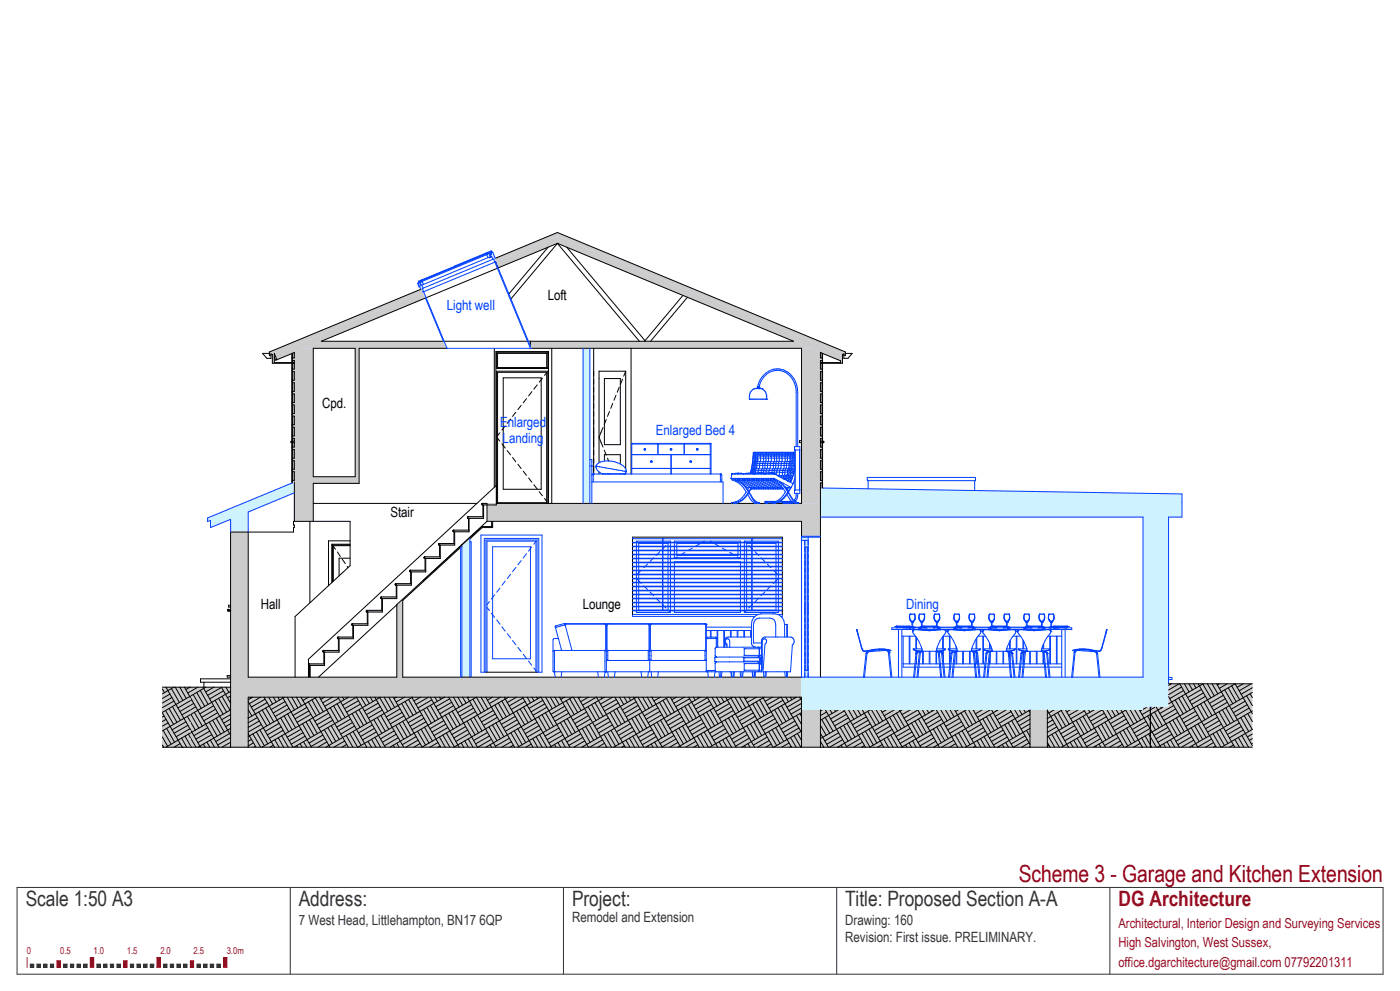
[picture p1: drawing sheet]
<svg xmlns="http://www.w3.org/2000/svg" width="420mm" height="297mm" viewBox="0 0 420 297" stroke-linecap="round" stroke-linejoin="round" font-family="sans-serif">
<defs><g id="words">
<text font-size="7.1" fill="#a50000" x="305.6" y="264.3">Scheme 3 - Garage and Kitchen Extension</text>
<g font-size="6.3" fill="#333">
<text x="7.7" y="271.5">Scale 1:50 A3</text>
<text x="89.7" y="271.4">Address:</text>
<text x="171.6" y="271.4">Project:</text>
<text x="253.6" y="271.5">Title: Proposed Section A-A</text>
</g>
<text font-size="6.3" fill="#a50029" x="335.5" y="271.5">DG Architecture</text>
<g font-size="4.2">
<text x="164.3" y="89.8">Loft</text>
<text x="96.6" y="122.3">Cpd.</text>
<text x="117.1" y="155">Stair</text>
<text x="78.2" y="182.5">Hall</text>
<text x="174.8" y="182.5">Lounge</text>
</g>
<g font-size="4.2" fill="#003fff">
<text x="134.1" y="93">Light well</text>
<text x="150" y="127.9">Enlarged</text>
<text x="196.8" y="130.3">Enlarged Bed 4</text>
<text x="150.8" y="132.8">Landing</text>
<text x="271.8" y="182.5">Dining</text>
</g>
<g font-size="4.2" fill="#333">
<text x="89.7" y="277.4">7 West Head, Littlehampton, BN17 6QP</text>
<text x="171.6" y="276.3">Remodel and Extension</text>
<text x="253.6" y="277.2">Drawing: 160</text>
<text x="253.6" y="282.2">Revision: First issue. PRELIMINARY.</text>
</g>
<g font-size="4.1" fill="#a50029">
<text x="335.5" y="278.3">Architectural, Interior Design and Surveying Services</text>
<text x="335.5" y="284">High Salvington, West Sussex,</text>
<text x="335.5" y="289.7">office.dgarchitecture@gmail.com 07792201311</text>
</g>
<g font-size="2.8" fill="#a50029">
<text x="8.1" y="285.8">0</text>
<text x="18.1" y="285.8">0.5</text>
<text x="28.1" y="285.8">1.0</text>
<text x="38.1" y="285.8">1.5</text>
<text x="48.1" y="285.8">2.0</text>
<text x="58.1" y="285.8">2.5</text>
<text x="68.1" y="285.8">3.0m</text>
</g>
</g></defs>
<path d="M9.1 289h1v.9h-1z" fill="#333"/>
<path d="M9.1 289h1v.9h-1z" fill="none" stroke="#333" stroke-width=".3"/>
<path d="M11.1 289h1v.9h-1z" fill="#333"/>
<path d="M11.1 289h1v.9h-1z" fill="none" stroke="#333" stroke-width=".3"/>
<path d="M13.1 289h1v.9h-1z" fill="#333"/>
<path d="M13.1 289h1v.9h-1z" fill="none" stroke="#333" stroke-width=".3"/>
<path d="M15.1 289h1v.9h-1z" fill="#333"/>
<path d="M15.1 289h1v.9h-1z" fill="none" stroke="#333" stroke-width=".3"/>
<path d="M17.1 288h1v1.9h-1z" fill="#a50029"/>
<path d="M17.1 288h1v1.9h-1z" fill="none" stroke="#a50029" stroke-width=".3"/>
<path d="M19.1 289h1v.9h-1z" fill="#333"/>
<path d="M19.1 289h1v.9h-1z" fill="none" stroke="#333" stroke-width=".3"/>
<path d="M21.1 289h1v.9h-1z" fill="#333"/>
<path d="M21.1 289h1v.9h-1z" fill="none" stroke="#333" stroke-width=".3"/>
<path d="M23.1 289h1v.9h-1z" fill="#333"/>
<path d="M23.1 289h1v.9h-1z" fill="none" stroke="#333" stroke-width=".3"/>
<path d="M25.1 289h1v.9h-1z" fill="#333"/>
<path d="M25.1 289h1v.9h-1z" fill="none" stroke="#333" stroke-width=".3"/>
<path d="M27.1 287h1v2.9h-1z" fill="#a50029"/>
<path d="M27.1 287h1v2.9h-1z" fill="none" stroke="#a50029" stroke-width=".3"/>
<path d="M29.1 289h1v.9h-1z" fill="#333"/>
<path d="M29.1 289h1v.9h-1z" fill="none" stroke="#333" stroke-width=".3"/>
<path d="M31.1 289h1v.9h-1z" fill="#333"/>
<path d="M31.1 289h1v.9h-1z" fill="none" stroke="#333" stroke-width=".3"/>
<path d="M33.1 289h1v.9h-1z" fill="#333"/>
<path d="M33.1 289h1v.9h-1z" fill="none" stroke="#333" stroke-width=".3"/>
<path d="M35.1 289h1v.9h-1z" fill="#333"/>
<path d="M35.1 289h1v.9h-1z" fill="none" stroke="#333" stroke-width=".3"/>
<path d="M37.1 288h1v1.9h-1z" fill="#a50029"/>
<path d="M37.1 288h1v1.9h-1z" fill="none" stroke="#a50029" stroke-width=".3"/>
<path d="M39.1 289h1v.9h-1z" fill="#333"/>
<path d="M39.1 289h1v.9h-1z" fill="none" stroke="#333" stroke-width=".3"/>
<path d="M41.1 289h1v.9h-1z" fill="#333"/>
<path d="M41.1 289h1v.9h-1z" fill="none" stroke="#333" stroke-width=".3"/>
<path d="M43.1 289h1v.9h-1z" fill="#333"/>
<path d="M43.1 289h1v.9h-1z" fill="none" stroke="#333" stroke-width=".3"/>
<path d="M45.1 289h1v.9h-1z" fill="#333"/>
<path d="M45.1 289h1v.9h-1z" fill="none" stroke="#333" stroke-width=".3"/>
<path d="M47.1 287h1v2.9h-1z" fill="#a50029"/>
<path d="M47.1 287h1v2.9h-1z" fill="none" stroke="#a50029" stroke-width=".3"/>
<path d="M49.1 289h1v.9h-1z" fill="#333"/>
<path d="M49.1 289h1v.9h-1z" fill="none" stroke="#333" stroke-width=".3"/>
<path d="M51.1 289h1v.9h-1z" fill="#333"/>
<path d="M51.1 289h1v.9h-1z" fill="none" stroke="#333" stroke-width=".3"/>
<path d="M53.1 289h1v.9h-1z" fill="#333"/>
<path d="M53.1 289h1v.9h-1z" fill="none" stroke="#333" stroke-width=".3"/>
<path d="M55.1 289h1v.9h-1z" fill="#333"/>
<path d="M55.1 289h1v.9h-1z" fill="none" stroke="#333" stroke-width=".3"/>
<path d="M57.1 288h1v1.9h-1z" fill="#a50029"/>
<path d="M57.1 288h1v1.9h-1z" fill="none" stroke="#a50029" stroke-width=".3"/>
<path d="M59.1 289h1v.9h-1z" fill="#333"/>
<path d="M59.1 289h1v.9h-1z" fill="none" stroke="#333" stroke-width=".3"/>
<path d="M61.1 289h1v.9h-1z" fill="#333"/>
<path d="M61.1 289h1v.9h-1z" fill="none" stroke="#333" stroke-width=".3"/>
<path d="M63.1 289h1v.9h-1z" fill="#333"/>
<path d="M63.1 289h1v.9h-1z" fill="none" stroke="#333" stroke-width=".3"/>
<path d="M65.1 289h1v.9h-1z" fill="#333"/>
<path d="M65.1 289h1v.9h-1z" fill="none" stroke="#333" stroke-width=".3"/>
<path d="M67.1 287h1v2.9h-1z" fill="#a50029"/>
<path d="M8.1 287v2.9M67.1 287h1v2.9h-1z" fill="none" stroke="#a50029" stroke-width=".3"/>
<path d="M5.1 266h409.8v26h-409.8zM87.1 266v26M169 266v26M251 266v26M333 266v26" fill="none" stroke="#333" stroke-width=".3"/>
<g fill="#fff">
<path d="M95.5 202.9l9.5-8.7v8.7z"/>
<path d="M120.8 156.3h16.4l-16.4 15.1z"/>
<path d="M126.9 174l11.7-10.8z"/>
<path d="M158.5 102.3h.6v1.5z"/>
<path d="M96.4 102.3l31.2-13 5.4 13z"/>
<path d="M149.4 80.3l15-6.2-11.7 14z"/>
<path d="M170 74.1l34.9 14.5-11.4 13.5z"/>
<path d="M206.2 89.1l31.8 13.2h-42.8z"/>
<path d="M235.9 146.6h.3l-.1 .2z"/>
<path d="M275 197.1v1.9h-.2z"/>
<path d="M187.8 141.3l-.1 .4z"/>
<path d="M187.5 141.9l.2-.2-.3 .3z"/>
<path d="M187.5 141.9l.2-.3z"/>
<path d="M187.2 142h.2z"/>
<path d="M181.5 141.8l.2 .2h-.2z"/>
<path d="M181.5 141.8l.7 .2h-.5z"/>
<path d="M187.8 141.3l-.1 .3z"/>
<path d="M187.5 141.6h.2l-.2 .3z"/>
<path d="M187.5 141.6l.2-.1z"/>
<path d="M187.1 141.8l.4-.2v.3z"/>
<path d="M186.6 141.9l.5 .1h-.5z"/>
<path d="M186.1 141.9l.2 .1z"/>
<path d="M185.4 141.9l.2 .1z"/>
<path d="M184.7 141.9l.2 .1h-.2z"/>
<path d="M183.9 141.8l.3 .2h-.3z"/>
<path d="M183.1 141.6l.5 .4h-.6z"/>
<path d="M182.4 141.5l.5 .5h-.7z"/>
<path d="M187.8 141.3l-.1 .2z"/>
<path d="M187.5 141.5h.2l-.2 .1z"/>
<path d="M187.5 141.5l.2-.1z"/>
<path d="M187.2 141.5l.3 .1-.4 .2z"/>
<path d="M187.2 141.5h.3v.1z"/>
<path d="M186.7 141.5l.4 .3-.5 .1z"/>
<path d="M186.7 141.5h.5l-.1 .3z"/>
<path d="M186.1 141.5l.5 .4h-.5z"/>
<path d="M186.1 141.5h.6l-.1 .4z"/>
<path d="M185.5 141.4l.6 .5h-.7z"/>
<path d="M185.5 141.4l.6 .1v.4z"/>
<path d="M184.8 141.3l.6 .6h-.7z"/>
<path d="M184.8 141.3l.7 .1-.1 .5z"/>
<path d="M184 141.2l.7 .7-.8-.1z"/>
<path d="M184 141.2l.8 .1-.1 .6z"/>
<path d="M183.2 141.1l.7 .7-.8-.2z"/>
<path d="M183.2 141.1l.8 .1-.1 .6z"/>
<path d="M182.5 140.9l.6 .7-.7-.1z"/>
<path d="M182.5 140.9l.7 .2-.1 .5z"/>
<path d="M181.7 140.8l.7 .7-.8-.2z"/>
<path d="M181.7 140.8l.8 .1-.1 .6z"/>
<path d="M187.6 141.3l.1 .1-.2 .1z"/>
<path d="M187.6 141.3l.1 .1z"/>
<path d="M187.2 141.2l.3 .3h-.3z"/>
<path d="M187.2 141.2l.4 .1-.1 .2z"/>
<path d="M186.8 141.1l.4 .4h-.5z"/>
<path d="M186.8 141.1l.4 .1v.3z"/>
<path d="M186.2 141l.5 .5h-.6z"/>
<path d="M186.2 141l.6 .1-.1 .4z"/>
<path d="M185.6 140.9l.5 .6-.6-.1z"/>
<path d="M185.6 140.9l.6 .1-.1 .5z"/>
<path d="M184.9 140.8l.6 .6-.7-.1z"/>
<path d="M184.9 140.8l.7 .1-.1 .5z"/>
<path d="M184.1 140.7l.7 .6-.8-.1z"/>
<path d="M184.1 140.7l.8 .1-.1 .5z"/>
<path d="M183.3 140.5l.7 .7-.8-.1z"/>
<path d="M183.3 140.5l.8 .2-.1 .5z"/>
<path d="M182.5 140.4l.7 .7-.7-.2z"/>
<path d="M182.5 140.4l.8 .1-.1 .6z"/>
<path d="M181.8 140.3l.7 .6-.8-.1z"/>
<path d="M181.8 140.3l.7 .1v.5z"/>
<path d="M181.1 140.1l.7 .2-.1 .5z"/>
<path d="M187.8 140.9v.4z"/>
<path d="M187.7 140.5l.1 .4z"/>
<path d="M187.7 140.7l.1 .3z"/>
<path d="M187.4 140.1l.3 .4-.3-.1z"/>
<path d="M187.4 140.4l.3 .3z"/>
<path d="M187 139.7l.4 .4-.4-.1z"/>
<path d="M187 140l.4 .1v.3z"/>
<path d="M186.5 139.3l.5 .4h-.6z"/>
<path d="M186.4 139.7h.6v.3z"/>
<path d="M185.9 139l.6 .3-.7 .1z"/>
<path d="M185.8 139.4l.7-.1-.1 .4z"/>
<path d="M185.3 138.7l.6 .3-.7 .2z"/>
<path d="M185.2 139.2l.7-.2-.1 .4z"/>
<path d="M184.5 138.4l.8 .3-.9 .3z"/>
<path d="M184.4 139l.9-.3-.1 .5z"/>
<path d="M183.7 138.3l.8 .1-.9 .5z"/>
<path d="M183.6 138.9l.9-.5-.1 .6z"/>
<path d="M182.9 138.2l.8 .1-.9 .4z"/>
<path d="M182.8 138.7l.9-.4-.1 .6z"/>
<path d="M182.2 138.1l.7 .1-.8 .5z"/>
<path d="M182.1 138.7l.8-.5-.1 .5z"/>
<path d="M181.4 138.2l.8-.1-.8 .5z"/>
<path d="M181.4 138.6l.8-.5-.1 .6z"/>
<path d="M180.8 138.3l.6-.1-.7 .5z"/>
<path d="M180.7 138.7l.7-.5v.4z"/>
<path d="M180.1 138.5l.7-.2-.7 .5z"/>
<path d="M180.1 138.8l.7-.5-.1 .4z"/>
<path d="M179.6 138.7l.5-.2-.5 .5z"/>
<path d="M179.6 139l.5-.5v.3z"/>
<path d="M179.2 139l.4-.3-.4 .5z"/>
<path d="M179.6 138.7l-.4 .5z"/>
<path d="M179.2 139l-.3 .4z"/>
<path d="M179 139.4l-.2 .3z"/>
<path d="M187.8 141v.3z"/>
<path d="M187.6 140.9l.2 .2z"/>
<path d="M187.4 140.4l.3 .3-.4-.1z"/>
<path d="M187.3 140.6l.4 .1-.1 .2z"/>
<path d="M187 140l.4 .4h-.5z"/>
<path d="M186.9 140.4h.5l-.1 .2z"/>
<path d="M186.4 139.7l.6 .3-.6 .2z"/>
<path d="M186.4 140.2l.6-.2-.1 .4z"/>
<path d="M185.8 139.4l.6 .3-.6 .3z"/>
<path d="M185.8 140l.6-.3v.5z"/>
<path d="M185.2 139.2l.6 .2-.8 .3z"/>
<path d="M185 139.7l.8-.3v.6z"/>
<path d="M184.4 139l.8 .2-.9 .3z"/>
<path d="M184.3 139.5l.9-.3-.2 .5z"/>
<path d="M183.6 138.9l.8 .1-.9 .4z"/>
<path d="M183.5 139.4l.9-.4-.1 .5z"/>
<path d="M182.8 138.7l.8 .2-.8 .4z"/>
<path d="M182.8 139.3l.8-.4-.1 .5z"/>
<path d="M182.1 138.7h.7l-.8 .5z"/>
<path d="M182 139.2l.8-.5v.6z"/>
<path d="M181.4 138.6l.7 .1-.8 .4z"/>
<path d="M181.3 139.1l.8-.4-.1 .5z"/>
<path d="M180.7 138.7l.7-.1-.8 .5z"/>
<path d="M180.6 139.1l.8-.5-.1 .5z"/>
<path d="M180.1 138.8l.6-.1-.7 .5z"/>
<path d="M180 139.2l.7-.5-.1 .4z"/>
<path d="M179.6 139l.5-.2-.6 .5z"/>
<path d="M179.5 139.3l.6-.5-.1 .4z"/>
<path d="M179.2 139.2l.4-.2-.4 .4z"/>
<path d="M179.6 139l-.1 .3-.3 .1z"/>
<path d="M178.9 139.4l.3-.2z"/>
<path d="M179.2 139.2l-.3 .3z"/>
<path d="M178.9 139.4l-.1 .3z"/>
<path d="M187.8 141.1v.2z"/>
<path d="M187.6 141.1l.2 .1z"/>
<path d="M187.3 140.6l.3 .3h-.3z"/>
<path d="M187.3 140.9h.3v.2z"/>
<path d="M186.9 140.4l.4 .2-.4 .2z"/>
<path d="M186.9 140.8l.4-.2v.3z"/>
<path d="M186.4 140.2l.5 .2-.6 .2z"/>
<path d="M186.3 140.6l.6-.2v.4z"/>
<path d="M185.8 140l.6 .2-.7 .2z"/>
<path d="M185.7 140.4l.7-.2-.1 .4z"/>
<path d="M185 139.7l.8 .3-.8 .3z"/>
<path d="M185 140.3l.8-.3-.1 .4z"/>
<path d="M184.3 139.5l.7 .2-.8 .4z"/>
<path d="M184.2 140.1l.8-.4v.6z"/>
<path d="M183.5 139.4l.8 .1-.9 .5z"/>
<path d="M183.4 140l.9-.5-.1 .6z"/>
<path d="M182.8 139.3l.7 .1-.8 .4z"/>
<path d="M182.7 139.8l.8-.4-.1 .6z"/>
<path d="M182 139.2l.8 .1-.9 .4z"/>
<path d="M181.9 139.7l.9-.4-.1 .5z"/>
<path d="M181.3 139.1l.7 .1-.8 .4z"/>
<path d="M181.2 139.6l.8-.4-.1 .5z"/>
<path d="M180.6 139.1h.7l-.8 .5z"/>
<path d="M180.5 139.6l.8-.5-.1 .5z"/>
<path d="M180 139.2l.6-.1-.6 .4z"/>
<path d="M180 139.5l.6-.4-.1 .5z"/>
<path d="M179.5 139.3l.5-.1-.5 .3z"/>
<path d="M179.5 139.5l.5-.3v.3z"/>
<path d="M179.2 139.4l.3-.1-.3 .3z"/>
<path d="M179.2 139.6l.3-.3v.2z"/>
<path d="M178.9 139.5l.3-.1z"/>
<path d="M179.2 139.4l-.3 .3z"/>
<path d="M178.9 139.5l-.1 .2z"/>
<path d="M187.6 141.1l.2 .1-.2 .1z"/>
<path d="M187.6 141.3l.2-.1z"/>
<path d="M187.3 140.9l.3 .2-.4 .1z"/>
<path d="M187.2 141.2l.4-.1v.2z"/>
<path d="M186.9 140.8l.4 .1-.5 .2z"/>
<path d="M186.8 141.1l.5-.2-.1 .3z"/>
<path d="M186.3 140.6l.6 .2-.7 .2z"/>
<path d="M186.2 141l.7-.2-.1 .3z"/>
<path d="M185.7 140.4l.6 .2-.7 .3z"/>
<path d="M185.6 140.9l.7-.3-.1 .4z"/>
<path d="M185 140.3l.7 .1-.8 .4z"/>
<path d="M184.9 140.8l.8-.4-.1 .5z"/>
<path d="M184.2 140.1l.8 .2-.9 .4z"/>
<path d="M184.1 140.7l.9-.4-.1 .5z"/>
<path d="M183.4 140l.8 .1-.9 .4z"/>
<path d="M183.3 140.5l.9-.4-.1 .6z"/>
<path d="M182.7 139.8l.7 .2-.9 .4z"/>
<path d="M182.5 140.4l.9-.4-.1 .5z"/>
<path d="M181.9 139.7l.8 .1-.9 .5z"/>
<path d="M181.8 140.3l.9-.5-.2 .6z"/>
<path d="M181.2 139.6l.7 .1-.8 .4z"/>
<path d="M181.1 140.1l.8-.4-.1 .6z"/>
<path d="M179.7 141l.4 .7-.5-.3z"/>
<path d="M179.7 141l.5 .3-.1 .4z"/>
<path d="M179.3 140.7l.3 .7-.4-.4z"/>
<path d="M179.3 140.7l.4 .3-.1 .4z"/>
<path d="M179 140.3l.2 .7z"/>
<path d="M178.9 140l.1 .5z"/>
<path d="M178.8 139.7v.4z"/>
<path d="M180.3 140.9l.5 .7-.6-.3z"/>
<path d="M180.3 140.9l.6 .2-.1 .5z"/>
<path d="M179.7 140.6l.5 .7-.5-.3z"/>
<path d="M179.7 140.6l.6 .3-.1 .4z"/>
<path d="M179.3 140.4l.4 .6-.4-.3z"/>
<path d="M179.3 140.4l.4 .2v.4z"/>
<path d="M179 140.2l.3 .5z"/>
<path d="M179 140.2l.3 .2v.3z"/>
<path d="M178.9 140l.1 .3z"/>
<path d="M178.8 139.7l.1 .3z"/>
<path d="M180.4 140.5l.5 .6-.6-.2z"/>
<path d="M180.4 140.5l.6 .1-.1 .5z"/>
<path d="M179.8 140.3l.5 .6-.6-.3z"/>
<path d="M179.8 140.3l.6 .2-.1 .4z"/>
<path d="M179.4 140.1l.3 .5-.4-.2z"/>
<path d="M179.4 140.1l.4 .2-.1 .3z"/>
<path d="M179.1 140l.2 .4z"/>
<path d="M179.1 140l.3 .1-.1 .3z"/>
<path d="M178.9 139.8l.1 .4z"/>
<path d="M180.4 140l.6 .6-.6-.1z"/>
<path d="M179.9 139.9l.5 .6-.6-.2z"/>
<path d="M179.9 139.9l.5 .1v.5z"/>
<path d="M179.5 139.8l.3 .5-.4-.2z"/>
<path d="M179.5 139.8l.4 .1-.1 .4z"/>
<path d="M179.1 139.8l.3 .3z"/>
<path d="M179.1 139.8h.4l-.1 .3z"/>
<path d="M178.9 139.7l.2 .3z"/>
<path d="M180.8 141.6l.4 .4h-.4z"/>
<path d="M180.9 141.1l.6 .7-.7-.2z"/>
<path d="M180.9 141.1l.7 .2-.1 .5z"/>
<path d="M181 140.6l.6 .7-.7-.2z"/>
<path d="M181 140.6l.7 .2-.1 .5z"/>
<path d="M181.1 140.1l.6 .7-.7-.2z"/>
<path d="M180.4 140l.7 .1-.1 .5z"/>
<path d="M180.5 139.6h.7l-.8 .4z"/>
<path d="M180.4 140l.8-.4-.1 .5z"/>
<path d="M180 139.5l.5 .1-.6 .3z"/>
<path d="M179.9 139.9l.6-.3-.1 .4z"/>
<path d="M179.5 139.5h.5l-.5 .3z"/>
<path d="M179.5 139.8l.5-.3-.1 .4z"/>
<path d="M179.2 139.6l.3-.1-.4 .3z"/>
<path d="M179.1 139.8l.4-.3v.3z"/>
<path d="M178.9 139.7l.3-.1z"/>
<path d="M178.9 139.7l.3-.1-.1 .2z"/>
<path d="M220.4 142.1l1.1-.3-.4 .3z"/>
<path d="M221.2 142.1l1.1-.2z"/>
<path d="M222.3 141.9l.8 .2z"/>
<path d="M225.5 141.9l.8 .2z"/>
<path d="M225.2 142.1l.3-.2 .4 .2z"/>
<path d="M225.8 141.9l.5 .2z"/>
<path d="M224.3 142.1l.4-.3 .4 .3z"/>
<path d="M223.6 142.1l.3-.2 .4 .2z"/>
<path d="M223.1 142.1l.8-.2z"/>
<path d="M228.7 141.9l.8 .2z"/>
<path d="M228.4 142.1l.3-.2 .4 .2z"/>
<path d="M229.1 141.9l.4 .2z"/>
<path d="M227.5 142.1l.4-.3 .4 .3z"/>
<path d="M226.8 142.1l.3-.2 .4 .2z"/>
<path d="M226.3 142.1l.8-.2z"/>
<path d="M230.8 142.1l.3-.3 .4 .3z"/>
<path d="M230 142.1l.3-.2 .4 .2z"/>
<path d="M229.5 142.1l.8-.2z"/>
<path d="M233.6 142.7l.4 .2z"/>
<path d="M233.6 142.7l.3 .2z"/>
<path d="M235 143.4l.4 .2z"/>
<path d="M236.3 144.1l.4 .3z"/>
<path d="M236.2 144.1l.4 .2z"/>
<path d="M236.5 143.5l1 .2-.2 .5z"/>
<path d="M236.5 143.5l.8 .7h-.8z"/>
<path d="M236.6 143l1 .2-.1 .5z"/>
<path d="M236.6 143l.9 .7-1-.2z"/>
<path d="M236.8 142.5l1 .2-.2 .5z"/>
<path d="M236.8 142.5l.8 .7-1-.2z"/>
<path d="M237.1 142.2h.9l-.2 .5z"/>
<path d="M235.7 143.4l.8 .1v.7z"/>
<path d="M235.8 142.9l.8 .1-.1 .5z"/>
<path d="M235.8 142.9l.7 .6-.8-.1z"/>
<path d="M236 142.5h.8l-.2 .5z"/>
<path d="M236 142.5l.6 .5-.8-.1z"/>
<path d="M236.3 142.1l.8 .1-.3 .3z"/>
<path d="M235 142.9h.8l-.1 .5z"/>
<path d="M234.3 143l.1 .2z"/>
<path d="M233.1 142.5h.5l-.1 .2z"/>
<path d="M237.4 140.5l.9 .2-1.1 .3z"/>
<path d="M237.2 141l1.1-.3-.1 .5z"/>
<path d="M236.5 140.5h.9l-1.1 .4z"/>
<path d="M236.3 140.9l1.1-.4-.2 .5z"/>
<path d="M237.2 141l1 .2-1.1 .4z"/>
<path d="M237.1 141.6l1.1-.4-.1 .5z"/>
<path d="M236.3 140.9l.9 .1-1 .5z"/>
<path d="M236.2 141.5l1-.5-.1 .6z"/>
<path d="M237.1 142.2l1-.5-.1 .5z"/>
<path d="M236.3 142.1l.8-.5v.6z"/>
<path d="M225.2 141.7l.7-.7-.1 .6z"/>
<path d="M225.3 141.2l.6-.2-.7 .7z"/>
<path d="M225.8 141.6l.9-.7-.1 .6z"/>
<path d="M225.9 141l.8-.1-.9 .7z"/>
<path d="M225.3 141.2l.8-.7-.2 .5z"/>
<path d="M225.5 140.7l.6-.2-.8 .7z"/>
<path d="M225.9 141l.9-.5-.1 .4z"/>
<path d="M226.1 140.5h.7l-.9 .5z"/>
<path d="M225.6 140.2l.7-.1-.8 .6z"/>
<path d="M237.7 138.3l.8-.3v.4z"/>
<path d="M237.6 138.9l.9-.3v.4z"/>
<path d="M236.9 138.3h.8l-1 .6z"/>
<path d="M236.7 138.9l1-.6-.1 .6z"/>
<path d="M237.5 139.5l1-.4v.5z"/>
<path d="M236.7 138.9h.9l-.9 .5z"/>
<path d="M236.7 139.4l.9-.5-.1 .6z"/>
<path d="M237.6 140.1l.9-.4v.5z"/>
<path d="M225.6 139.6l.7-.1-.7 .7z"/>
<path d="M226.3 138.9v.6l-.7 .1z"/>
<path d="M225.7 139l.6-.1-.7 .7z"/>
<path d="M226.3 139.5l.8-.6-.1 .5z"/>
<path d="M226.3 138.9h.8l-.8 .6z"/>
<path d="M225.7 139l.7-.7-.1 .6z"/>
<path d="M225.8 138.5l.6-.2-.7 .7z"/>
<path d="M226.3 138.9l.9-.6-.1 .6z"/>
<path d="M226.4 138.3h.8l-.9 .6z"/>
<path d="M225.9 137.9h.7l-.8 .6z"/>
<path d="M226.6 137.9h.7l-.9 .4z"/>
<path d="M237.9 136.1l.6-.2v.3z"/>
<path d="M237.3 135.6h.9l-1.1 .5z"/>
<path d="M237.1 136.1l1.1-.5-.3 .5z"/>
<path d="M236.5 135.6h.8l-1 .5z"/>
<path d="M236.3 136.1l1-.5-.2 .5z"/>
<path d="M235.7 135.6h.8l-.9 .6z"/>
<path d="M235.6 136.2l.9-.6-.2 .5z"/>
<path d="M237.8 136.7l.7-.3v.3z"/>
<path d="M237.1 136.1h.8l-.9 .6z"/>
<path d="M237 136.7l.9-.6-.1 .6z"/>
<path d="M236.3 136.1h.8l-.9 .6z"/>
<path d="M236.2 136.7l.9-.6-.1 .6z"/>
<path d="M235.6 136.2l.7-.1-.8 .6z"/>
<path d="M235.5 136.7l.8-.6-.1 .6z"/>
<path d="M237.8 137.3l.7-.3v.3z"/>
<path d="M237 136.7h.8l-.9 .6z"/>
<path d="M236.9 137.3l.9-.6v.6z"/>
<path d="M237.9 137.9l.6-.3v.3z"/>
<path d="M232.5 135.6l.6 .5-.7 .1z"/>
<path d="M232.5 135.6h.8l-.2 .5z"/>
<path d="M232.4 136.2l.6 .5h-.7z"/>
<path d="M232.4 136.2l.7-.1-.1 .6z"/>
<path d="M233.3 135.6l.5 .5h-.7z"/>
<path d="M233.3 135.6h.8l-.3 .5z"/>
<path d="M233.1 136.1l.6 .6h-.7z"/>
<path d="M233.1 136.1h.7l-.1 .6z"/>
<path d="M234.1 135.6l.6 .5h-.9z"/>
<path d="M234.1 135.6h.8l-.2 .5z"/>
<path d="M233.8 136.1l.8 .6h-.9z"/>
<path d="M233.8 136.1h.9l-.1 .6z"/>
<path d="M234.9 135.6l.7 .6-.9-.1z"/>
<path d="M234.9 135.6h.8l-.1 .6z"/>
<path d="M234.7 136.1l.8 .6h-.9z"/>
<path d="M234.7 136.1l.9 .1-.1 .5z"/>
<path d="M229.3 135.6l.6 .5-.7 .1z"/>
<path d="M229.3 135.6h.8l-.2 .5z"/>
<path d="M229.2 136.2l.5 .5h-.6z"/>
<path d="M229.2 136.2l.7-.1-.2 .6z"/>
<path d="M230.1 135.6l.5 .5h-.7z"/>
<path d="M230.1 135.6h.8l-.3 .5z"/>
<path d="M229.9 136.1l.6 .6h-.8z"/>
<path d="M229.9 136.1h.7l-.1 .6z"/>
<path d="M230.9 135.6l.6 .5h-.9z"/>
<path d="M230.9 135.6h.8l-.2 .5z"/>
<path d="M230.6 136.1l.8 .6h-.9z"/>
<path d="M230.6 136.1h.9l-.1 .6z"/>
<path d="M231.7 135.6l.7 .6-.9-.1z"/>
<path d="M231.7 135.6h.8l-.1 .6z"/>
<path d="M231.5 136.1l.8 .6h-.9z"/>
<path d="M231.5 136.1l.9 .1-.1 .5z"/>
<path d="M226.1 135.6l.6 .5-.7 .1z"/>
<path d="M226.1 135.6h.8l-.2 .5z"/>
<path d="M226 136.2l.6 .5-.6 .1z"/>
<path d="M226 136.2l.7-.1-.1 .6z"/>
<path d="M226 136.8l.6 .5h-.7z"/>
<path d="M226 136.8l.6-.1v.6z"/>
<path d="M225.9 137.3l.7 .6h-.7z"/>
<path d="M226.9 135.6l.5 .5h-.7z"/>
<path d="M226.9 135.6h.8l-.3 .5z"/>
<path d="M226.7 136.1l.6 .6h-.7z"/>
<path d="M226.7 136.1h.7l-.1 .6z"/>
<path d="M226.6 136.7l.7 .6h-.7z"/>
<path d="M226.6 136.7h.7v.6z"/>
<path d="M226.6 137.3l.7 .6h-.7z"/>
<path d="M227.7 135.6l.6 .5h-.9z"/>
<path d="M227.7 135.6h.8l-.2 .5z"/>
<path d="M227.4 136.1l.7 .6h-.8z"/>
<path d="M227.4 136.1h.9l-.2 .6z"/>
<path d="M228.5 135.6l.7 .6-.9-.1z"/>
<path d="M228.5 135.6h.8l-.1 .6z"/>
<path d="M228.3 136.1l.8 .6h-1z"/>
<path d="M228.3 136.1l.9 .1-.1 .5z"/>
<path d="M226.1 146.1h.2z"/>
<path d="M227.5 146.1h.3z"/>
<path d="M228.9 146.1h.3z"/>
<path d="M230.4 146.1h.2z"/>
<path d="M231.8 146.1h.2z"/>
<path d="M233.2 146.1h.2z"/>
<path d="M236.1 146.1h.1z"/>
<path d="M237 150.5v.3z"/>
<path d="M237 150.5l.1 .3z"/>
<path d="M237.1 150.5v.3z"/>
<path d="M237.4 150.5v.3z"/>
<path d="M237.2 150.5l-.1 .3z"/>
<path d="M237.2 150.5v.3z"/>
<path d="M237.2 150.5l.1 .3z"/>
<path d="M237.3 150.5v.3z"/>
<path d="M237.3 150.5l.1 .3z"/>
<path d="M235.1 150.5v.3z"/>
<path d="M235.2 150.5v.3z"/>
<path d="M235.1 150.5l.1 .3z"/>
<path d="M235.5 150.5v.3z"/>
<path d="M235.2 150.5l.1 .3z"/>
<path d="M235.3 150.5v.3z"/>
<path d="M235.3 150.5l.1 .3z"/>
<path d="M235.4 150.5v.3z"/>
<path d="M235.5 150.5l-.1 .3z"/>
<path d="M229.5 150.3v.2z"/>
<path d="M229.5 150.3l.1 .2z"/>
<path d="M229.6 150.3l.1 .2z"/>
<path d="M229.9 150.3l.1 .2z"/>
<path d="M230 150.3h.3l-.3 .2z"/>
<path d="M230.3 150.5l.2-.2z"/>
<path d="M230.3 150.3h.2l-.2 .2z"/>
<path d="M230.3 150.3l-.3 .2z"/>
<path d="M229.7 150.3l.2 .2z"/>
<path d="M230.5 150.3h.2l-.2 .2z"/>
<path d="M230.5 150.5l.2-.2v.2z"/>
<path d="M232.1 150.3h.4l-.4 .2z"/>
<path d="M237.4 150.3v.2z"/>
<path d="M237.2 150.3v.2z"/>
<path d="M237.4 150.3l-.2 .2z"/>
<path d="M231.4 150.5l.3-.2v.2z"/>
<path d="M231.4 150.3h.3l-.3 .2z"/>
<path d="M231.7 150.5l.4-.2v.2z"/>
<path d="M231.7 150.3h.4l-.4 .2z"/>
<path d="M230.7 150.3h.3l-.3 .2z"/>
<path d="M230.7 150.5l.3-.2v.2z"/>
<path d="M231 150.3l.4 .2h-.4z"/>
<path d="M231 150.3h.4v.2z"/>
<path d="M237.5 150.3v.2z"/>
<path d="M233.6 150.5l.1-.1z"/>
<path d="M233.7 150.5l.4-.2v.2z"/>
<path d="M234.1 150.3h.4v.2z"/>
<path d="M234.1 150.3l.4 .2h-.4z"/>
<path d="M234.5 150.5l.3-.2v.2z"/>
<path d="M234.8 150.5l.4-.2v.2z"/>
<path d="M234.8 150.3h.4l-.4 .2z"/>
<path d="M235.2 150.5l.3-.2v.2z"/>
<path d="M235.5 150.3h.3l-.3 .2z"/>
<path d="M235.2 150.3h.3l-.3 .2z"/>
<path d="M235.8 150.5l.3-.2v.2z"/>
<path d="M235.5 150.5l.3-.2v.2z"/>
<path d="M236.1 150.3h.2l-.2 .2z"/>
<path d="M236.1 150.5l.2-.2v.2z"/>
<path d="M234.5 150.3h.3l-.3 .2z"/>
<path d="M235.8 150.3h.3l-.3 .2z"/>
<path d="M237.2 150.3l-.1 .2z"/>
<path d="M236.6 150.3l.3 .2z"/>
<path d="M237.1 150.3l-.2 .2z"/>
<path d="M236.9 150.3h.2l-.2 .2z"/>
<path d="M237.1 150.3h.1l-.1 .2z"/>
<path d="M236.3 150.3h.3l-.3 .2z"/>
<path d="M236.3 150.5l.3-.2v.2z"/>
<path d="M224.8 118.8v.8z"/>
<path d="M224.8 118.6v.2z"/>
<path d="M224.9 118.3l-.1 .3z"/>
<path d="M224.9 118.1v.2z"/>
<path d="M225 117.8l-.1 .3z"/>
<path d="M225 117.8v.3z"/>
<path d="M225.1 117.6l-.1 .2z"/>
<path d="M225.3 117.4l-.2 .2z"/>
<path d="M225.4 117.2l-.1 .2z"/>
<path d="M224.8 118.8l.1 .8z"/>
<path d="M225 118.8l-.1 .8z"/>
<path d="M224.8 118.6l.1 .2z"/>
<path d="M224.9 118.3v.3z"/>
<path d="M225 118.1l-.1 .2z"/>
<path d="M224.9 118.8v.8z"/>
<path d="M225 118.8v.8z"/>
<path d="M224.9 118.6v.2z"/>
<path d="M224.9 118.6l.1 .2z"/>
<path d="M224.9 118.3l.1 .3z"/>
<path d="M225 118.1v.2z"/>
<path d="M225 118.6v.2z"/>
<path d="M225 118.3v.3z"/>
<path d="M225.1 118.1l-.1 .2z"/>
<path d="M225.1 118.1v.2z"/>
<path d="M225 118.8l.2 .8z"/>
<path d="M225.2 118.7l-.2 .1z"/>
<path d="M225.2 118.4v.3z"/>
<path d="M225.1 118.3l-.1 .3z"/>
<path d="M225.1 118.3l.1 .1z"/>
<path d="M225.3 118.1l-.2 .2z"/>
<path d="M225.2 118.1l-.1 .2z"/>
<path d="M225.2 118.1l.1-.2z"/>
<path d="M225.2 117.8v.3z"/>
<path d="M225.1 117.6v.2z"/>
<path d="M225.3 117.4l-.1 .2z"/>
<path d="M225.6 117l-.2 .2z"/>
<path d="M225.1 117.8v.3z"/>
<path d="M225.1 117.8l-.1 .3z"/>
<path d="M225.2 117.6l-.1 .2z"/>
<path d="M225.3 117.4v.2z"/>
<path d="M225.5 117.2l-.2 .2z"/>
<path d="M225.5 117.2l-.1 .2z"/>
<path d="M225.6 117l-.1 .2z"/>
<path d="M225.1 117.8l.1 .3z"/>
<path d="M225.3 117.6l-.2 .2z"/>
<path d="M225.3 117.6l-.1 .2z"/>
<path d="M225.4 117.4l-.1 .2z"/>
<path d="M225.5 117.2l.2-.2z"/>
<path d="M225.7 117l-.1 .2z"/>
<path d="M225.2 117.8l.1 .1z"/>
<path d="M225.2 117.8l.2-.2z"/>
<path d="M225.3 117.6l.2-.1z"/>
<path d="M225.6 117.3l-.1 .2z"/>
<path d="M225.4 117.4l.2-.1z"/>
<path d="M225.6 117.2l-.2 .2z"/>
<path d="M225.8 117l-.2 .2z"/>
<path d="M225.6 117l.2-.2z"/>
<path d="M225.8 116.8l.2-.1z"/>
<path d="M226 116.7l-.2 .1z"/>
<path d="M226 116.7l.2-.2z"/>
<path d="M225.8 116.8l-.1 .2z"/>
<path d="M225.8 116.8l.3-.1z"/>
<path d="M226.1 116.7l-.2 .1z"/>
<path d="M226.1 116.7l.2-.2z"/>
<path d="M225.7 117l.2-.1z"/>
<path d="M225.7 117l.2-.2z"/>
<path d="M225.9 116.8l.2-.1z"/>
<path d="M226.1 116.7l.2-.1z"/>
<path d="M225.2 118.7l.1 .1z"/>
<path d="M225.2 118.7l.1-.1v.2z"/>
<path d="M225.2 118.4l.1-.1v.3z"/>
<path d="M225.2 118.3v.1z"/>
<path d="M225.3 118.1v.2z"/>
<path d="M225.3 117.9v.2z"/>
<path d="M225.3 117.9l.2-.1-.1 .3z"/>
<path d="M225.3 117.8v.1z"/>
<path d="M225.2 118.8v.8z"/>
<path d="M225.3 118.8l-.1 .8z"/>
<path d="M225.4 118.1l.1 .2z"/>
<path d="M225.3 118.3l.1 .3z"/>
<path d="M225.5 117.8l-.1 .3z"/>
<path d="M225.5 117.8v.3z"/>
<path d="M225.3 118.8l.1 .8z"/>
<path d="M225.3 118.6l.1 .2z"/>
<path d="M225.5 118.1l.1 .2h-.1z"/>
<path d="M225.5 118.3l.1 .3h-.2z"/>
<path d="M225.6 117.8l.1 .3h-.2z"/>
<path d="M225.5 118.1h.2l-.1 .2z"/>
<path d="M225.6 117.8l.1 .3z"/>
<path d="M225.4 118.8h.2v.8z"/>
<path d="M225.4 118.8l.2 .8h-.2z"/>
<path d="M225.4 118.6l.2 .2z"/>
<path d="M225.5 118.3h.1v.3z"/>
<path d="M225.7 118.1l.1 .2h-.2z"/>
<path d="M225.7 117.8l.1 .3h-.1z"/>
<path d="M225.7 118.1h.1v.2z"/>
<path d="M225.7 117.8h.2l-.1 .3z"/>
<path d="M225.6 117.3l.2-.1z"/>
<path d="M225.7 117.2l-.1 .1z"/>
<path d="M225.8 117l-.1 .2z"/>
<path d="M225.8 117v.2z"/>
<path d="M225.8 117l.1-.1z"/>
<path d="M225.6 117.6v.2z"/>
<path d="M225.6 117.6l-.1 .2z"/>
<path d="M225.4 117.6l.1 .2z"/>
<path d="M225.5 117.5l-.1 .1z"/>
<path d="M225.6 117.4v.2z"/>
<path d="M225.5 117.5l.1-.1z"/>
<path d="M225.6 117.4l.1 .2z"/>
<path d="M225.8 117.2l-.2 .2z"/>
<path d="M225.8 117.2v.2z"/>
<path d="M225.9 117v.2z"/>
<path d="M225.9 117l-.1 .2z"/>
<path d="M225.7 117.6l-.1 .2z"/>
<path d="M225.7 117.6v.2z"/>
<path d="M225.8 117.4v.2z"/>
<path d="M225.8 117.4l-.1 .2z"/>
<path d="M225.9 117.2v.2z"/>
<path d="M225.9 117.2l-.1 .2z"/>
<path d="M226 117v.2z"/>
<path d="M226 117l-.1 .2z"/>
<path d="M225.8 117.6l.1 .2h-.2z"/>
<path d="M225.8 117.6l.1 .2z"/>
<path d="M225.9 117.4h.2l-.1 .2z"/>
<path d="M225.9 117.4l.1 .2h-.2z"/>
<path d="M226 117.2l.1 .2z"/>
<path d="M226 117.2l-.1 .2z"/>
<path d="M226.3 117v.2z"/>
<path d="M226.1 117v.2z"/>
<path d="M226.1 117l-.1 .2z"/>
<path d="M226.3 117l-.2 .2z"/>
<path d="M226.4 116.8v.2z"/>
<path d="M225.9 116.9l.2-.1z"/>
<path d="M226 116.8l-.1 .1z"/>
<path d="M226.1 116.7v.1z"/>
<path d="M226.1 116.8l-.1 .2z"/>
<path d="M225.9 117l.2-.2z"/>
<path d="M226.2 116.7l-.1 .1z"/>
<path d="M226.3 116.7l-.2 .1z"/>
<path d="M226.4 116.5l-.1 .2z"/>
<path d="M226.2 116.7l.2-.2z"/>
<path d="M226.5 116.5l-.1 .2z"/>
<path d="M226.3 116.7l.2-.2z"/>
<path d="M226.1 116.8v.2z"/>
<path d="M226.3 116.7v.1z"/>
<path d="M226.4 116.7l-.1 .1z"/>
<path d="M226.4 116.7l.2-.2z"/>
<path d="M226.4 116.7v.1z"/>
<path d="M226.4 116.8l-.1 .2z"/>
<path d="M226.3 116.8l-.2 .2z"/>
<path d="M226.3 116.8v.2z"/>
<path d="M226.5 116.7v.1z"/>
<path d="M226.5 116.7l-.1 .1z"/>
<path d="M226.6 116.7l.1 .1z"/>
<path d="M226.6 116.7l-.1 .1z"/>
<path d="M226.9 116.5l-.2 .2z"/>
<path d="M226.5 116.7l.2-.2z"/>
<path d="M226.6 116.7l.1-.2z"/>
<path d="M226.3 116.6l.2-.1z"/>
<path d="M226.4 116.5h.2z"/>
<path d="M226.5 116.5h.2z"/>
<path d="M226.6 116.5h.1z"/>
<path d="M226.6 116.5h.2z"/>
<path d="M226.7 116.5h.2z"/>
<path d="M228.9 116.7l.2 .1z"/>
<path d="M229.1 116.8l.1 .2z"/>
<path d="M228.6 116.5l.3 .2z"/>
<path d="M225.6 118.8h.2v.8z"/>
<path d="M225.6 118.8l.2 .8h-.2z"/>
<path d="M225.6 118.6h.2l-.2 .2z"/>
<path d="M225.8 118.6v.2h-.2z"/>
<path d="M225.8 118.8l.2 .8h-.2z"/>
<path d="M225.8 118.8h.2v.8z"/>
<path d="M225.8 118.6h.2l-.2 .2z"/>
<path d="M226 118.6v.2h-.2z"/>
<path d="M226 118.8l.2 .8h-.2z"/>
<path d="M226 118.8h.2v.8z"/>
<path d="M226.2 118.8h.3v.8z"/>
<path d="M226.2 118.8l.3 .8h-.3z"/>
<path d="M226.2 118.8l.3-.2v.2z"/>
<path d="M226.5 118.6h.2l-.2 .2z"/>
<path d="M226.7 118.8l.3 .8h-.3z"/>
<path d="M226.7 118.8h.3v.8z"/>
<path d="M226.5 118.8l.2 .8h-.2z"/>
<path d="M226.5 118.8h.2v.8z"/>
<path d="M226.5 118.8l.2-.2v.2z"/>
<path d="M226.7 118.6h.3l-.3 .2z"/>
<path d="M227 118.6v.2h-.3z"/>
<path d="M227 118.8l.2 .8h-.2z"/>
<path d="M227 118.8h.2v.8z"/>
<path d="M227 118.6h.2l-.2 .2z"/>
<path d="M227 118.8l.2-.2v.2z"/>
<path d="M227.2 118.8h.3v.8z"/>
<path d="M227.2 118.8l.3 .8h-.3z"/>
<path d="M227.2 118.6h.3l-.3 .2z"/>
<path d="M227.2 118.8l.3-.2v.2z"/>
<path d="M227.5 118.8h.3v.8z"/>
<path d="M227.5 118.8l.3 .8h-.3z"/>
<path d="M227.5 118.6h.3l-.3 .2z"/>
<path d="M227.5 118.8l.3-.2v.2z"/>
<path d="M225.8 118.3h.2v.3z"/>
<path d="M225.6 118.3l.2 .3h-.2z"/>
<path d="M225.8 118.3l.2 .3h-.2z"/>
<path d="M225.6 118.3l.2 .3z"/>
<path d="M225.8 118.1l.2 .2h-.2z"/>
<path d="M225.9 117.8l.2 .3h-.3z"/>
<path d="M226.1 118.1l.2 .2h-.3z"/>
<path d="M225.8 118.1h.3l-.1 .2z"/>
<path d="M226.1 118.1h.2v.2z"/>
<path d="M226.2 118.6v.2h-.2z"/>
<path d="M226 118.6h.2l-.2 .2z"/>
<path d="M226.3 118.3l.2 .3h-.3z"/>
<path d="M226 118.3h.3l-.1 .3z"/>
<path d="M226 118.3l.2 .3h-.2z"/>
<path d="M226.2 118.6h.3l-.3 .2z"/>
<path d="M226.3 118.3h.2v.3z"/>
<path d="M226.3 118.1l.2 .2h-.2z"/>
<path d="M226.5 118.1l.2 .2h-.2z"/>
<path d="M226.3 118.1h.2v.2z"/>
<path d="M226.5 118.1h.3l-.1 .2z"/>
<path d="M226.5 118.3h.2v.3z"/>
<path d="M226.7 118.3l.3 .3h-.3z"/>
<path d="M226.5 118.3l.2 .3h-.2z"/>
<path d="M226.8 118.1l.2 .2h-.3z"/>
<path d="M226.7 118.3h.3v.3z"/>
<path d="M227 118.1l.3 .2h-.3z"/>
<path d="M226.8 118.1h.2v.2z"/>
<path d="M227.3 118.3h.2v.3z"/>
<path d="M227.3 118.3l.2 .3h-.3z"/>
<path d="M227 118.3h.3l-.1 .3z"/>
<path d="M227 118.1h.3v.2z"/>
<path d="M227 118.3l.2 .3h-.2z"/>
<path d="M227.3 118.1h.2v.2z"/>
<path d="M227.3 118.1l.2 .2h-.2z"/>
<path d="M227.5 118.3l.3 .3h-.3z"/>
<path d="M227.5 118.3h.3v.3z"/>
<path d="M227.5 118.1l.3 .2h-.3z"/>
<path d="M227.5 118.1l.3 .2z"/>
<path d="M225.9 117.8h.2v.3z"/>
<path d="M226.2 117.6l.1 .2h-.2z"/>
<path d="M226 117.6l.1 .2z"/>
<path d="M226.1 117.4l.1 .2h-.2z"/>
<path d="M226 117.6h.2l-.1 .2z"/>
<path d="M226.2 117.6l.1 .2z"/>
<path d="M226.2 117.4h.2v.2z"/>
<path d="M226.1 117.4l.1 .2z"/>
<path d="M226.2 117.4l.2 .2z"/>
<path d="M226.3 117.8h.3l-.1 .3z"/>
<path d="M226.3 117.8l.2 .3h-.2z"/>
<path d="M226.1 117.8h.2v.3z"/>
<path d="M226.1 117.8l.2 .3h-.2z"/>
<path d="M226.4 117.6l.2 .2h-.3z"/>
<path d="M226.4 117.6h.2v.2z"/>
<path d="M226.4 117.4l.2 .2h-.2z"/>
<path d="M226.6 117.6l.2 .2h-.2z"/>
<path d="M226.6 117.6h.2v.2z"/>
<path d="M226.4 117.4h.3l-.1 .2z"/>
<path d="M226.7 117.4l.1 .2h-.2z"/>
<path d="M226.7 117.4h.2l-.1 .2z"/>
<path d="M226.8 117.8h.2v.3z"/>
<path d="M226.8 117.8l.2 .3h-.2z"/>
<path d="M226.6 117.8h.2v.3z"/>
<path d="M226.6 117.8l.2 .3h-.3z"/>
<path d="M226.8 117.6l.2 .2h-.2z"/>
<path d="M226.8 117.6l.2 .2z"/>
<path d="M226.9 117.4l.1 .2h-.2z"/>
<path d="M227.1 117.4l.2 .2h-.3z"/>
<path d="M226.9 117.4h.2l-.1 .2z"/>
<path d="M227.1 117.4l.2 .2z"/>
<path d="M227 117.8l.3 .3h-.3z"/>
<path d="M227 117.8h.3v.3z"/>
<path d="M227.3 117.8l.2 .3h-.2z"/>
<path d="M227 117.6l.3 .2h-.3z"/>
<path d="M227 117.6h.3v.2z"/>
<path d="M227.3 117.8h.2v.3z"/>
<path d="M227.3 117.6l.2 .2z"/>
<path d="M227.3 117.4l.2 .2z"/>
<path d="M227.3 117.6l.2 .2h-.2z"/>
<path d="M227.5 117.8h.3v.3z"/>
<path d="M227.5 117.8l.3 .3h-.3z"/>
<path d="M227.5 117.6l.3 .2z"/>
<path d="M227.5 117.6h.3v.2z"/>
<path d="M227.5 117.4l.3 .2z"/>
<path d="M227.5 117.4l.3 .2h-.3z"/>
<path d="M226.1 117.2h.2l-.1 .2z"/>
<path d="M226.1 117.2l.1 .2h-.1z"/>
<path d="M226.4 117h.2l-.1 .2z"/>
<path d="M226.4 117l.1 .2h-.2z"/>
<path d="M226.5 116.8l.1 .2z"/>
<path d="M226.5 116.8l-.1 .2z"/>
<path d="M226.7 116.7h.2l-.1 .1z"/>
<path d="M226.7 116.7l.1 .1h-.1z"/>
<path d="M227 116.5l-.1 .2z"/>
<path d="M227.1 116.5l.1 .2z"/>
<path d="M226.5 117.2h.2v.2z"/>
<path d="M226.5 117.2l.2 .2h-.3z"/>
<path d="M226.3 117.2l.1 .2z"/>
<path d="M226.3 117.2l.1 .2h-.2z"/>
<path d="M226.6 117l.1 .2h-.2z"/>
<path d="M226.6 117l.1 .2z"/>
<path d="M226.7 116.8v.2h-.1z"/>
<path d="M226.8 116.8l.1 .2h-.2z"/>
<path d="M226.8 116.8l.1 .2z"/>
<path d="M226.7 116.8h.1l-.1 .2z"/>
<path d="M226.9 116.7l.1 .1h-.2z"/>
<path d="M227 116.7l.2 .1z"/>
<path d="M226.9 116.7l.1 .1z"/>
<path d="M226.7 117.2h.2v.2z"/>
<path d="M226.7 117l.2 .2z"/>
<path d="M226.7 117.2l.2 .2h-.2z"/>
<path d="M227 116.8l.1 .2z"/>
<path d="M227.2 116.7l.1 .1z"/>
<path d="M227.1 117.2l.2 .2z"/>
<path d="M226.9 117.2l.2 .2z"/>
<path d="M226.9 117l.2 .2z"/>
<path d="M226.9 117.2l.2 .2h-.2z"/>
<path d="M227.1 117l.2 .2z"/>
<path d="M227.3 117.2l.2 .2z"/>
<path d="M227.2 116.8l.1 .2z"/>
<path d="M227.3 117l.2 .2z"/>
<path d="M227.5 117.2l.2 .2z"/>
<path d="M227.3 116.8l.2 .2z"/>
<path d="M227.8 118.1l.2 .2z"/>
<path d="M227.8 118.1h.2v.2z"/>
<path d="M227.8 118.8h.2v.8z"/>
<path d="M227.8 118.8l.2 .8h-.2z"/>
<path d="M227.8 118.3l.2 .3h-.2z"/>
<path d="M227.8 118.6h.2l-.2 .2z"/>
<path d="M227.8 118.3l.2 .3z"/>
<path d="M228 118.6v.2h-.2z"/>
<path d="M228 118.1l.3 .2h-.3z"/>
<path d="M228 118.1l.3 .2z"/>
<path d="M228 118.6h.3l-.3 .2z"/>
<path d="M228 118.3h.3v.3z"/>
<path d="M228 118.3l.3 .3z"/>
<path d="M228.2 118.1l.3 .2z"/>
<path d="M228.2 118.1h.3v.2z"/>
<path d="M228.5 118.1l.2 .2z"/>
<path d="M228.3 118.8h.2v.8z"/>
<path d="M228 118.8h.3v.8z"/>
<path d="M228 118.8l.3 .8h-.3z"/>
<path d="M228.3 118.6v.2h-.3z"/>
<path d="M228.3 118.8l.2 .8h-.2z"/>
<path d="M228.3 118.8l.2-.2v.2z"/>
<path d="M228.3 118.6h.2l-.2 .2z"/>
<path d="M228.3 118.3l.2 .3z"/>
<path d="M228.3 118.3l.2 .3h-.2z"/>
<path d="M228.5 118.8h.2v.8z"/>
<path d="M228.5 118.3l.2 .3z"/>
<path d="M228.5 118.1l.2 .2h-.2z"/>
<path d="M228.5 118.3h.2v.3z"/>
<path d="M228.7 118.6v.2h-.2z"/>
<path d="M228.5 118.8l.2 .8h-.2z"/>
<path d="M228.5 118.6h.2l-.2 .2z"/>
<path d="M228.7 118.6h.2l-.2 .2z"/>
<path d="M228.9 118.6l-.2 .2z"/>
<path d="M227.5 117l.2 .2z"/>
<path d="M227.7 117l.2 .2z"/>
<path d="M227.8 117l.3 .2z"/>
<path d="M228 117l.3 .2z"/>
<path d="M227.7 117.4l.3 .2z"/>
<path d="M227.7 117.2l.2 .2z"/>
<path d="M227.9 117.2l.2 .2z"/>
<path d="M228.1 117.2l.2 .2z"/>
<path d="M228.3 117.2l.2 .2z"/>
<path d="M228.2 117l.2 .2z"/>
<path d="M227.8 117.6l.2 .2h-.2z"/>
<path d="M227.8 117.6l.2 .2z"/>
<path d="M227.9 117.4l.3 .2z"/>
<path d="M228.1 117.4l.3 .2z"/>
<path d="M228.3 117.4l.3 .2z"/>
<path d="M228 117.8h.2v.3z"/>
<path d="M227.8 117.8h.2v.3z"/>
<path d="M227.8 117.8l.2 .3h-.2z"/>
<path d="M228 117.6l.2 .2z"/>
<path d="M228 117.8l.2 .3h-.2z"/>
<path d="M228.2 117.8l.3 .3z"/>
<path d="M228.2 117.8l.3 .3h-.3z"/>
<path d="M228.2 117.6l.2 .2z"/>
<path d="M228.4 117.8l.2 .3z"/>
<path d="M228.4 117.6l.2 .2z"/>
<path d="M228.6 117.8l.3 .3z"/>
<path d="M228.6 117.6l.2 .2z"/>
<path d="M227.2 116.5l.1 .2z"/>
<path d="M227.3 116.5l.2 .2z"/>
<path d="M227.5 116.5l.1 .2z"/>
<path d="M227.5 116.7l.2 .1z"/>
<path d="M227.3 116.7l.2 .1z"/>
<path d="M227.7 116.5l.2 .2z"/>
<path d="M227.6 116.5l.2 .2z"/>
<path d="M227.8 116.5l.2 .2z"/>
<path d="M227.9 116.5l.2 .2z"/>
<path d="M227.8 116.7l.2 .1z"/>
<path d="M227.6 116.7l.2 .1z"/>
<path d="M227.9 116.7l.2 .1z"/>
<path d="M227.7 116.8l.1 .2z"/>
<path d="M227.5 116.8l.2 .2z"/>
<path d="M227.8 116.8l.2 .2z"/>
<path d="M228 116.8l.2 .2z"/>
<path d="M228.1 116.8l.2 .2z"/>
<path d="M228.1 116.7l.2 .1z"/>
<path d="M228 116.7l.2 .1z"/>
<path d="M227.3 116.5h.2z"/>
<path d="M227.3 116.5h.3z"/>
<path d="M227.5 116.5h.3z"/>
<path d="M227.8 116.5h.2z"/>
<path d="M227.6 116.5h.2z"/>
<path d="M228 116.5h.1z"/>
<path d="M229.2 118.1l.2 .2z"/>
<path d="M229.2 117.8l.2 .3z"/>
<path d="M229.4 118.1l.2 .2z"/>
<path d="M228.8 117.8l.2 .3z"/>
<path d="M229 118.1l.2 .2z"/>
<path d="M229.3 118.6h.1l-.1 .2z"/>
<path d="M229.2 118.3l.2 .3z"/>
<path d="M229.3 118.8h.1v.8z"/>
<path d="M229.4 118.6l-.1 .2z"/>
<path d="M228.6 118.1l.3 .2z"/>
<path d="M228.9 118.1l.2 .2z"/>
<path d="M229.3 118.8l.1 .8h-.1z"/>
<path d="M229.1 118.3l.2 .3z"/>
<path d="M228.7 118.8h.2v.8z"/>
<path d="M228.7 118.3h.2v.3z"/>
<path d="M228.7 118.3l.2 .3h-.2z"/>
<path d="M228.9 118.3l.2 .3z"/>
<path d="M228.7 118.8l.2 .8h-.2z"/>
<path d="M228.9 118.8h.2v.8z"/>
<path d="M228.9 118.8l.2 .8h-.2z"/>
<path d="M229.1 118.6v.2h-.2z"/>
<path d="M228.9 118.3l.2 .3h-.2z"/>
<path d="M228.9 118.6h.2l-.2 .2z"/>
<path d="M229.1 118.8l.2 .8h-.2z"/>
<path d="M229.1 118.8h.2v.8z"/>
<path d="M229.3 118.6l-.2 .2z"/>
<path d="M229.1 118.6h.2l-.2 .2z"/>
<path d="M228.6 117l.3 .2z"/>
<path d="M228.7 117l.3 .2z"/>
<path d="M228.9 117l.2 .2z"/>
<path d="M229 117.2l.2 .2z"/>
<path d="M229 117l.2 .2z"/>
<path d="M228.3 117l.3 .2z"/>
<path d="M228.7 117.2l.3 .2z"/>
<path d="M228.9 117.2l.2 .2z"/>
<path d="M229.1 117.4l.2 .2z"/>
<path d="M228.4 117.2l.2 .2z"/>
<path d="M228.6 117.2l.2 .2z"/>
<path d="M228.8 117.4l.3 .2z"/>
<path d="M229.1 117.6l.2 .2z"/>
<path d="M229 117.4l.2 .2z"/>
<path d="M229.3 117.8l.2 .3z"/>
<path d="M229.2 117.6l.2 .2z"/>
<path d="M228.5 117.4l.2 .2z"/>
<path d="M228.7 117.6l.3 .2z"/>
<path d="M228.6 117.4l.3 .2z"/>
<path d="M228.9 117.6l.3 .2z"/>
<path d="M229 117.8l.2 .3z"/>
<path d="M228.7 116.7l.2 .1z"/>
<path d="M228.6 116.7l.3 .1z"/>
<path d="M228.6 116.7l.2 .1z"/>
<path d="M228.9 116.8l.3 .2z"/>
<path d="M228.3 116.7l.2 .1z"/>
<path d="M228.4 116.7l.3 .1z"/>
<path d="M228.3 116.7l.3 .1z"/>
<path d="M228.8 116.8l.3 .2z"/>
<path d="M228.7 116.8l.3 .2z"/>
<path d="M228.2 116.8l.3 .2z"/>
<path d="M228.5 117l.2 .2z"/>
<path d="M228.3 116.8l.3 .2z"/>
<path d="M228.5 116.8l.2 .2z"/>
<path d="M228.6 116.8l.3 .2z"/>
<path d="M228.2 116.5h.2z"/>
<path d="M228.1 116.5h.2z"/>
<path d="M228.3 116.5h.1z"/>
<path d="M228.6 116.5l.2 .2z"/>
<path d="M228.5 116.5l.3 .2z"/>
<path d="M227.9 116.5h.2z"/>
<path d="M228 116.5l.3 .2z"/>
<path d="M228.2 116.5l.2 .2z"/>
<path d="M228.1 116.5l.2 .2z"/>
<path d="M228.3 116.5l.3 .2z"/>
<path d="M228.4 116.5l.3 .2z"/>
<path d="M228.4 116.5l.2 .2z"/>
<path d="M230 118.8v.8z"/>
<path d="M229.8 118.8l.1 .8z"/>
<path d="M229.9 118.8l.1 .8z"/>
<path d="M229.4 118.8h.2v.8z"/>
<path d="M229.4 118.8l.2 .8h-.2z"/>
<path d="M229.6 118.8l.1 .8z"/>
<path d="M229.7 118.8l.1 .8z"/>
<path d="M229.9 118.3l.1 .3z"/>
<path d="M230 118.6v.2z"/>
<path d="M230 118.3v.3z"/>
<path d="M229.8 118.6v.2z"/>
<path d="M229.9 118.6l.1 .2z"/>
<path d="M229.9 118.6l-.1 .2z"/>
<path d="M229.8 118.3l.1 .3z"/>
<path d="M229.6 118.6v.2h-.2z"/>
<path d="M229.4 118.6v.2z"/>
<path d="M229.4 118.3l.2 .3z"/>
<path d="M229.6 118.3l.1 .3z"/>
<path d="M229.6 118.6v.2z"/>
<path d="M229.8 118.6l-.1 .2z"/>
<path d="M229.7 118.6v.2z"/>
<path d="M229.7 118.6l-.1 .2z"/>
<path d="M229.7 118.3l.1 .3z"/>
<path d="M229.8 117.8l.1 .3z"/>
<path d="M229.7 117.6l.1 .2z"/>
<path d="M229.6 117.6l.2 .2z"/>
<path d="M229.9 118.1l.1 .2z"/>
<path d="M229.4 117.6l.3 .2z"/>
<path d="M229.5 117.6l.2 .2z"/>
<path d="M229.7 118.1l.2 .2z"/>
<path d="M229.7 117.8l.1 .3z"/>
<path d="M229.8 118.1l.1 .2z"/>
<path d="M229.7 117.8l.2 .3z"/>
<path d="M229.5 118.1l.2 .2z"/>
<path d="M229.4 117.8l.2 .3z"/>
<path d="M229.3 117.6l.2 .2z"/>
<path d="M229.6 118.1l.2 .2z"/>
<path d="M229.5 117.8l.2 .3z"/>
<path d="M228.8 116.7l.2 .1z"/>
<path d="M229 116.8l.2 .2z"/>
<path d="M229.2 117l.2 .2z"/>
<path d="M229.4 117.2l.2 .2z"/>
<path d="M229.6 117.4l.1 .2z"/>
<path d="M229.3 117.2l.2 .2z"/>
<path d="M229.4 117.2l.1 .2z"/>
<path d="M229.5 117.4l.2 .2z"/>
<path d="M229.2 117.4l.2 .2z"/>
<path d="M229.1 117.2l.3 .2z"/>
<path d="M229.2 117.2l.2 .2z"/>
<path d="M229.1 117l.2 .2z"/>
<path d="M229.4 117.4l.1 .2z"/>
<path d="M229.4 117.4l.2 .2z"/>
<path d="M235.6 150.5v.2z"/>
<path d="M235.5 150.5v.2z"/>
<path d="M235.5 150.5l.1 .2z"/>
<path d="M235.7 150.5v.2z"/>
<path d="M236.7 150.5v.2z"/>
<path d="M236.7 150.5l.1 .2z"/>
<path d="M236.8 150.5v.2z"/>
<path d="M236.9 150.5v.2z"/>
<path d="M236.8 150.5l.1 .2z"/>
<path d="M234.7 150.5h.4z"/>
<path d="M235.5 150.5h1.5z"/>
<path d="M234.9 150.6h.2z"/>
<path d="M227.2 116l-.1 .3z"/>
<path d="M227.2 116v.3z"/>
<path d="M227.5 115.1l-.2 .7z"/>
<path d="M227.3 115.8v.2z"/>
<path d="M227.5 115.1l-.1 .4z"/>
<path d="M227.7 114.6l-.2 .5z"/>
<path d="M228 113.8l-.2 .6z"/>
<path d="M228.4 113.2l-.4 .6z"/>
<path d="M227.8 114.4l-.3 .7z"/>
<path d="M228.8 112.7l-.4 .6z"/>
<path d="M227.9 114.2l-.2 .4z"/>
<path d="M228 113.8l-.1 .4z"/>
<path d="M228.4 113.3l-.4 .5z"/>
<path d="M228.6 112.9l-.2 .4z"/>
<path d="M228.8 112.7l-.4 .5z"/>
<path d="M228.8 112.7l.2-.1-.4 .3z"/>
<path d="M228.8 112.7l.8-.8z"/>
<path d="M229.6 111.9l-.6 .7z"/>
<path d="M229.6 111.9l.8-.6z"/>
<path d="M229.6 111.9l1-.6z"/>
<path d="M230.4 111.3l.4-.2z"/>
<path d="M230.6 111.3l.5-.3z"/>
<path d="M234.7 111.2l.5 .2z"/>
<path d="M234.1 111.1l.6 .1z"/>
<path d="M230.8 111.1l.4-.1z"/>
<path d="M231.1 111l.5-.2z"/>
<path d="M232.9 111h.6z"/>
<path d="M233.5 111l.6 .1z"/>
<path d="M233 111h.5z"/>
<path d="M231.1 111l.6-.2z"/>
<path d="M231.6 110.8l.5-.1z"/>
<path d="M232.1 110.7l.4-.1z"/>
<path d="M232.5 110.6h.4z"/>
<path d="M233.3 110.6h.4z"/>
<path d="M237.8 113.7l.5 .9z"/>
<path d="M238.2 150l.2-.2z"/>
<path d="M238.2 150l.2-.3z"/>
<path d="M238.4 149.7l-.2 .3z"/>
<path d="M236.2 112l.9 .8z"/>
<path d="M237.1 112.8l.7 .9z"/>
<path d="M236.3 112l.9 .8z"/>
<path d="M237.2 112.8l.6 .9z"/>
<path d="M235.2 111.4l.6 .3z"/>
<path d="M235.8 111.7l.4 .3z"/>
<path d="M235.8 111.7l.5 .3z"/>
<path d="M238.6 149.5l-.2 .3z"/>
<path d="M238.6 149.4l-.2 .3z"/>
<path d="M238.8 149.1l-.2 .3z"/>
<path d="M238.8 149.1l-.2 .4z"/>
<path d="M238.8 148.7v.4z"/>
<path d="M238.9 148.4l-.1 .3z"/>
<path d="M238.8 148.4v.3z"/>
<path d="M238.8 117.1l.1 .5z"/>
<path d="M238.8 117.6v16.3z"/>
<path d="M238.9 147.9v.5z"/>
<path d="M238.9 148.7l-.1 .4z"/>
<path d="M238.9 117.6v16.3z"/>
<path d="M238.7 116.1l.1 .5z"/>
<path d="M238.8 116.6v.5z"/>
<path d="M238.9 117.1v.5z"/>
<path d="M238.8 116.6l.1 .5z"/>
<path d="M238.3 114.6l.3 1z"/>
<path d="M238.6 115.6l.1 .5z"/>
<path d="M238.6 115.6l.2 .5z"/>
<path d="M227.3 116l-.1 .3z"/>
<path d="M227.4 116l-.2 .3z"/>
<path d="M227.8 115.9l-.1 .1z"/>
<path d="M227.6 115.1l-.2 .7z"/>
<path d="M227.8 114.4l-.2 .7z"/>
<path d="M227.7 115.1l-.3 .7z"/>
<path d="M227.9 114.5l-.3 .6z"/>
<path d="M227.9 115.2l-.1 .7z"/>
<path d="M227.9 115.2l-.1 .5z"/>
<path d="M228.2 113.8l-.4 .6z"/>
<path d="M228.1 114.6l-.2 .6z"/>
<path d="M228.3 114.4l-.3 .4z"/>
<path d="M228.4 114l-.3 .6z"/>
<path d="M228.5 114l-.2 .4z"/>
<path d="M228.1 113.8l-.3 .6z"/>
<path d="M228.1 113.7l-.2 .5z"/>
<path d="M228.5 113.3l-.4 .5z"/>
<path d="M228.4 113.3l-.3 .4z"/>
<path d="M229 112.6l-.4 .3z"/>
<path d="M229 112.6l.7-.7-.8 .9z"/>
<path d="M229.7 111.9l-.7 .7z"/>
<path d="M228.9 112.8l-.4 .5z"/>
<path d="M228.6 112.9l.3-.1-.4 .5z"/>
<path d="M229.7 111.9l-.8 .9z"/>
<path d="M228.5 113.3l-.3 .5z"/>
<path d="M229.1 113l-.7 1z"/>
<path d="M229.1 113l-.6 1z"/>
<path d="M229.2 112.8l-.5 .8z"/>
<path d="M229.9 112.2l.9-.6z"/>
<path d="M229.2 112.8l.7-.6-.8 .8z"/>
<path d="M229.2 112.8l.7-.6z"/>
<path d="M229.7 111.9l1-.6z"/>
<path d="M229.9 112.2l.7-.5z"/>
<path d="M235.3 111.4l.5 .3z"/>
<path d="M235.3 111.3l.4 .2z"/>
<path d="M229.7 111.9l.9-.6z"/>
<path d="M230.6 111.3l.6-.3z"/>
<path d="M234.7 111.2l.6 .2z"/>
<path d="M235.4 111l.6 .3z"/>
<path d="M235.3 111l.4 .2z"/>
<path d="M230.8 111.6l1-.4z"/>
<path d="M231.8 111.2l.6-.1z"/>
<path d="M231.8 111.2l.6-.2z"/>
<path d="M230.7 111.3l.5-.3z"/>
<path d="M230.6 111.7l.8-.4z"/>
<path d="M231.4 111.3l.4-.1z"/>
<path d="M234.5 111.1l.4 .1z"/>
<path d="M234.1 111l.6 .2z"/>
<path d="M231.8 111.2l.4-.2z"/>
<path d="M234.9 111.2l.4 .2z"/>
<path d="M232.4 111.1l.6-.1z"/>
<path d="M233 111h.6z"/>
<path d="M234.9 110.8l.5 .2z"/>
<path d="M234.8 110.8l.6 .2z"/>
<path d="M232.4 111h.6z"/>
<path d="M233.5 111h.6z"/>
<path d="M232.2 111h.4z"/>
<path d="M232.6 111h.4z"/>
<path d="M233.4 110.9l.4 .1z"/>
<path d="M234.1 111l.4 .1z"/>
<path d="M233.6 111h.5z"/>
<path d="M233.8 111h.3z"/>
<path d="M231.2 111l.5-.2z"/>
<path d="M231.7 110.8l.6-.1z"/>
<path d="M232.3 110.7l.7-.1z"/>
<path d="M233.7 110.6l.5 .1z"/>
<path d="M232.9 110.6h.7z"/>
<path d="M234.5 110.7l.4 .1z"/>
<path d="M234.2 110.7l.6 .1z"/>
<path d="M234.1 110.7h.4z"/>
<path d="M232.5 110.6h.5z"/>
<path d="M233.6 110.6l.6 .1z"/>
<path d="M231.2 111l.6-.2z"/>
<path d="M231.7 110.8l.7-.1z"/>
<path d="M233 110.6h.6z"/>
<path d="M234.8 110.8l.6 .3z"/>
<path d="M234.2 110.7l.6 .2z"/>
<path d="M237.4 150.7h.2z"/>
<path d="M237.5 150.7h.4z"/>
<path d="M237.6 150.7h.3z"/>
<path d="M237.4 150.7h.4z"/>
<path d="M238.2 150l.3-.2z"/>
<path d="M238.5 149.7l-.3 .3z"/>
<path d="M238.5 149.8l-.2 .2z"/>
<path d="M238.3 150l.2-.2z"/>
<path d="M237.4 112.5l.7 1z"/>
<path d="M237.2 112.8l.7 .9z"/>
<path d="M237.9 113.7l.5 1z"/>
<path d="M237.4 112.9l.5 .8z"/>
<path d="M237.9 113.7l.5 .9z"/>
<path d="M238.1 113.5l.5 1z"/>
<path d="M238.1 113.5l.6 .9z"/>
<path d="M236 111.3l.5 .4z"/>
<path d="M236.5 111.7l.5 .4z"/>
<path d="M237 112.1l.4 .4z"/>
<path d="M236 111.8l.4 .2z"/>
<path d="M235.7 111.5l.3 .3z"/>
<path d="M236.4 112l.8 .8z"/>
<path d="M236.7 112.3l.7 .6z"/>
<path d="M238.6 149.4l-.1 .3z"/>
<path d="M238.8 149.1l-.1 .4z"/>
<path d="M238.5 149.7l.2-.2z"/>
<path d="M239.2 149.3l-.2 .4z"/>
<path d="M238.8 149.5l-.3 .3z"/>
<path d="M238.7 149.5l-.2 .3z"/>
<path d="M238.5 150.3l.3-.3z"/>
<path d="M238.9 149.1l-.2 .4z"/>
<path d="M239 149.7l-.2 .3z"/>
<path d="M239 149.6l-.2 .4z"/>
<path d="M239.1 149.2l-.1 .4z"/>
<path d="M239 117.6l-.1 16.3z"/>
<path d="M239 148.4l-.1 .3z"/>
<path d="M238.9 148.4v.3z"/>
<path d="M239.3 148.8l-.1 .5z"/>
<path d="M239.3 148.4v.4z"/>
<path d="M239.3 117.6v16.3z"/>
<path d="M239 148.7l-.1 .4z"/>
<path d="M239 148.4v.3z"/>
<path d="M238.8 116.6l.2 .7z"/>
<path d="M238.8 116.1v.5z"/>
<path d="M239 117.3l-.1 .3z"/>
<path d="M239.3 117.1v.5z"/>
<path d="M239.2 116.5l.1 .6z"/>
<path d="M239 117.1v.5z"/>
<path d="M238.9 116.6l.1 .5z"/>
<path d="M238.9 116.1l.1 .5z"/>
<path d="M238.9 116.6l.1 .7z"/>
<path d="M239 147.9v.5z"/>
<path d="M239 117.6v16.3z"/>
<path d="M238.8 116l.1 .6z"/>
<path d="M238.4 114.7l.4 1.3z"/>
<path d="M238.6 114.5l.2 .5z"/>
<path d="M238.8 115l.2 .5z"/>
<path d="M238.4 114.6l.4 1z"/>
<path d="M238.8 115.6l.1 .5z"/>
<path d="M239.1 116l.1 .5z"/>
<path d="M239 115.5l.1 .5z"/>
<path d="M227.4 116l-.1 .3z"/>
<path d="M227.4 116l-.1 .4z"/>
<path d="M227.8 116.1l-.1 .4z"/>
<path d="M227.5 116l-.2 .4z"/>
<path d="M227.5 116l-.1 .4z"/>
<path d="M227.7 116l-.1 .5z"/>
<path d="M227.7 116l-.1 .4z"/>
<path d="M227.8 116.1l-.2 .4z"/>
<path d="M227.6 116l-.1 .4z"/>
<path d="M227.5 116v.4z"/>
<path d="M227.7 116l-.2 .4z"/>
<path d="M227.7 115.1l-.2 .7z"/>
<path d="M227.7 115.1l-.1 .5z"/>
<path d="M227.9 115.2l-.1 .4z"/>
<path d="M227.9 114.5l-.2 .6z"/>
<path d="M228 114.8l-.1 .4z"/>
<path d="M228.2 114.3l-.2 .5z"/>
<path d="M228.1 114.3l-.1 .4z"/>
<path d="M227.8 115.1l-.2 .5z"/>
<path d="M227.8 115.1l-.1 .5z"/>
<path d="M227.9 115.1l-.2 .5z"/>
<path d="M227.9 114.7l-.2 .4z"/>
<path d="M228 114.7l-.3 .4z"/>
<path d="M228 114.7l-.2 .4z"/>
<path d="M228 114.7l-.1 .4z"/>
<path d="M228.1 114.3l-.2 .4z"/>
<path d="M228.2 113.8l-.3 .7z"/>
<path d="M228.2 113.8l-.1 .5z"/>
<path d="M228.4 113.9l-.2 .4z"/>
<path d="M228.6 113.3l-.4 .5z"/>
<path d="M228.6 113.3l-.3 .5z"/>
<path d="M228.7 113.6l-.2 .4z"/>
<path d="M228.7 113.5l-.3 .4z"/>
<path d="M228.8 113l-.2 .4z"/>
<path d="M228.9 112.8l-.3 .5z"/>
<path d="M228.9 112.8l.2-.2-.3 .4z"/>
<path d="M228.2 114.3l-.2 .4z"/>
<path d="M228.3 113.9l-.2 .4z"/>
<path d="M228.4 113.8l-.2 .5z"/>
<path d="M228.6 113.5l-.3 .4z"/>
<path d="M228.9 113.2l-.2 .3z"/>
<path d="M228.9 113.1l-.2 .4z"/>
<path d="M228.3 113.9l-.1 .4z"/>
<path d="M228.3 113.8l-.2 .5z"/>
<path d="M228.7 113.5l-.3 .3z"/>
<path d="M228.6 113.5l-.2 .3z"/>
<path d="M228.6 113.4l-.3 .4z"/>
<path d="M228.9 113.1l-.3 .4z"/>
<path d="M229.2 112.7l-.3 .4z"/>
<path d="M228.8 113l.4-.3z"/>
<path d="M229.1 112.6l-.3 .4z"/>
<path d="M229.2 112.8l-.5 .7z"/>
<path d="M229.2 112.8l-.3 .4z"/>
<path d="M229.2 112.8l.7-.7z"/>
<path d="M229.7 111.9l-.6 .7z"/>
<path d="M229.9 112.1l.7-.4z"/>
<path d="M229.9 112.1l.7-.5z"/>
<path d="M229.8 112l.9-.7z"/>
<path d="M230.6 111.6l.8-.3z"/>
<path d="M231 111.4l.4-.1z"/>
<path d="M230.7 111.3h.2l-.4 .2z"/>
<path d="M228.9 113.1l.3-.3z"/>
<path d="M229.8 112.1l-.6 .6z"/>
<path d="M229.9 112.1l-.7 .6z"/>
<path d="M230.6 111.5l.4-.1z"/>
<path d="M229.2 112.7l.6-.6z"/>
<path d="M229.8 112l-.7 .6z"/>
<path d="M229.2 112.7l.7-.6z"/>
<path d="M229.1 112.6l.7-.5z"/>
<path d="M229.8 112l.8-.5z"/>
<path d="M229.8 112.1l.8-.5z"/>
<path d="M229.8 112.1l.8-.6z"/>
<path d="M230.6 111.6l.4-.2z"/>
<path d="M230.5 111.5l.5-.2z"/>
<path d="M230.6 111.5l.4-.2z"/>
<path d="M230.9 111.3l.5-.3z"/>
<path d="M231.4 111.3l.4-.2z"/>
<path d="M231.4 111l.4-.2z"/>
<path d="M231.8 111.1l.4-.1z"/>
<path d="M234.2 111l.3 .1z"/>
<path d="M234.6 111l.3 .2z"/>
<path d="M234.2 111h.4z"/>
<path d="M231 111.3l.4-.2z"/>
<path d="M231.4 111.1l.3-.1z"/>
<path d="M234.7 111l.3 .1z"/>
<path d="M231 111.4l.4-.2z"/>
<path d="M231 111.3l.4-.1z"/>
<path d="M230.9 111.3l.5-.2z"/>
<path d="M231.4 111.2l.3-.2z"/>
<path d="M231.4 111h.4z"/>
<path d="M231.4 111.1l.4-.1z"/>
<path d="M231.8 111h.4z"/>
<path d="M231.4 111l.4-.1z"/>
<path d="M231.7 111h.5z"/>
<path d="M234.2 110.9l.5 .1z"/>
<path d="M232.2 111l.4-.1z"/>
<path d="M232.6 110.9l.4 .1z"/>
<path d="M233 110.9h.4z"/>
<path d="M232.6 110.9h.4z"/>
<path d="M233.8 110.9l.4 .1z"/>
<path d="M233.4 110.9h.4z"/>
<path d="M234.6 110.8l.4 .2z"/>
<path d="M232.2 110.9h.4z"/>
<path d="M233.8 110.8l.4 .2z"/>
<path d="M233.8 110.8l.4 .1z"/>
<path d="M234.2 110.8l.4 .1z"/>
<path d="M231.8 111l.4-.1z"/>
<path d="M231.8 110.9h.4z"/>
<path d="M232.6 110.9l.4-.1z"/>
<path d="M233 110.8h.4z"/>
<path d="M233.4 110.9l.4-.1z"/>
<path d="M233.4 110.8h.4z"/>
<path d="M234.6 110.9l.4 .1z"/>
<path d="M231.8 110.8h.4z"/>
<path d="M231.8 110.8l.6-.1z"/>
<path d="M232.2 110.8l.4-.1z"/>
<path d="M232.4 110.7l.6-.1z"/>
<path d="M232.6 110.7l.4-.1z"/>
<path d="M233 110.7l.6-.1z"/>
<path d="M233.8 110.7h.4z"/>
<path d="M233.4 110.7h.4z"/>
<path d="M234.2 110.7l.4 .1z"/>
<path d="M231.8 110.9l.4-.1z"/>
<path d="M232.2 110.8h.4z"/>
<path d="M232.6 110.8h.4z"/>
<path d="M232.6 110.8l.4-.1z"/>
<path d="M233 110.7h.4z"/>
<path d="M232.2 110.9l.4-.1z"/>
<path d="M232.6 110.7h.4z"/>
<path d="M233 110.7l.4 .1z"/>
<path d="M233.8 110.7l.4 .1z"/>
<path d="M233.4 110.7l.4 .1z"/>
<path d="M234.2 110.7l.4 .2z"/>
<path d="M237.4 150.7l.2-.1z"/>
<path d="M237.8 150.7l.1-.1z"/>
<path d="M237.4 150.6h.2z"/>
<path d="M237.6 150.6h.3z"/>
<path d="M237.4 150.5l.2 .1z"/>
<path d="M237.4 112.9l.6 .7z"/>
<path d="M237.5 112.8l.5 .8z"/>
<path d="M237.5 112.9l.5 .7z"/>
<path d="M237.5 112.7l.6 .9z"/>
<path d="M236.4 111.9l.3 .4z"/>
<path d="M236.1 111.7l.3 .2z"/>
<path d="M236.4 111.9l.4 .3z"/>
<path d="M236.5 111.8l.5 .3z"/>
<path d="M237.1 112.5l.3 .4z"/>
<path d="M236.8 112.2l.6 .7z"/>
<path d="M236.9 112.1l.3 .3z"/>
<path d="M237.5 112.7l.6 .8z"/>
<path d="M237.2 112.4l.3 .3z"/>
<path d="M236.2 111.7l.4 .2z"/>
<path d="M236.6 111.9l.3 .3z"/>
<path d="M236.8 112.2l.3 .3z"/>
<path d="M237.2 112.4l.3 .4z"/>
<path d="M236.5 111.8l.4 .3z"/>
<path d="M236.9 112.2l.3 .3z"/>
<path d="M237.2 112.5l.3 .4z"/>
<path d="M234.9 111.2l.4 .1z"/>
<path d="M234.8 110.9l.6 .2z"/>
<path d="M235 111l.4 .1z"/>
<path d="M235.7 111.5l.4 .2z"/>
<path d="M235.4 111.1l.6 .2z"/>
<path d="M235.4 111.1l.4 .2z"/>
<path d="M236.1 111.5l.4 .3z"/>
<path d="M235.8 111.3l.3 .2z"/>
<path d="M235 111l.4 .2z"/>
<path d="M235.4 111.3l.4 .2z"/>
<path d="M235 111.1l.4 .2z"/>
<path d="M235.4 111.2l.4 .1z"/>
<path d="M235.8 111.3l.3 .3z"/>
<path d="M236.1 111.6l.4 .2z"/>
<path d="M235.8 111.5l.4 .2z"/>
<path d="M238.7 149.9l-.2 .3z"/>
<path d="M238.3 150l.3-.2z"/>
<path d="M238.5 149.8l.3-.3z"/>
<path d="M239 149.1l-.2 .4z"/>
<path d="M239 149.6l-.3 .3z"/>
<path d="M238.6 149.8v.2z"/>
<path d="M238.6 149.8l.2-.2z"/>
<path d="M238.8 149.6l-.1 .3z"/>
<path d="M239 149.4l-.2 .2z"/>
<path d="M239.1 149.2l-.2 .4z"/>
<path d="M239.1 149.1l-.1 .3z"/>
<path d="M238.4 150.1l.2-.1z"/>
<path d="M238.6 149.8l-.2 .3z"/>
<path d="M238.4 150.2l.3-.3z"/>
<path d="M238.7 149.9l-.3 .3z"/>
<path d="M238.6 150l.1-.1-.3 .3z"/>
<path d="M238.7 149.8l-.1 .2z"/>
<path d="M238.8 149.5l-.2 .3z"/>
<path d="M238.8 149.5l.2-.1z"/>
<path d="M238.9 149.6l-.2 .3z"/>
<path d="M238.9 149.1l-.1 .4z"/>
<path d="M239.1 148.7l-.2 .4z"/>
<path d="M239 148.4l.1 .3z"/>
<path d="M239 117.6l.1 16.3z"/>
<path d="M239.1 147.9v.5z"/>
<path d="M239.2 148.8l-.1 .4z"/>
<path d="M239.3 148.4l-.1 .4z"/>
<path d="M239.3 148.8l-.2 .4z"/>
<path d="M239.3 147.9v.5z"/>
<path d="M239 149.1v.3z"/>
<path d="M239.1 148.7l-.1 .4z"/>
<path d="M239.1 148.9l-.1 .2z"/>
<path d="M239.1 148.7v.2z"/>
<path d="M239.1 148.4v.3z"/>
<path d="M239.1 117.6v16.3z"/>
<path d="M239.1 148.9v.3z"/>
<path d="M239.1 117.1v.5z"/>
<path d="M239.1 148.4l.1 .4z"/>
<path d="M239.2 117.6v16.3z"/>
<path d="M239.2 148.4v.4z"/>
<path d="M239 117.1l.1 .5z"/>
<path d="M239 116.6l.1 .5z"/>
<path d="M239.2 117.1l.1 .5z"/>
<path d="M238.9 115.5l.2 .5z"/>
<path d="M239 116l.1 .5z"/>
<path d="M239.1 116.5v.6z"/>
<path d="M239.1 116v.6z"/>
<path d="M239.2 117.1v.5z"/>
<path d="M239.1 116.6l.1 .5z"/>
<path d="M239.2 116.5v.6z"/>
<path d="M238 113.6l.5 1z"/>
<path d="M238.7 115.1l.1 .5z"/>
<path d="M238.4 114.6l.3 .5z"/>
<path d="M238 113.6l.5 .9z"/>
<path d="M238.1 113.6l.5 .9z"/>
<path d="M238.7 115l.2 .5z"/>
<path d="M238.9 115.5l.1 .5z"/>
<path d="M238.5 114.6l.2 .5z"/>
<path d="M238.5 114.5l.2 .5z"/>
<path d="M238.8 115l.1 .5z"/>
<path d="M229.6 150.5v.3z"/>
<path d="M229.6 150.5l.1 .3z"/>
<path d="M229.7 150.5v.3z"/>
<path d="M230 150.5v.3z"/>
<path d="M229.7 150.5l.1 .3z"/>
<path d="M229.8 150.5v.3z"/>
<path d="M229.8 150.5l.1 .3z"/>
<path d="M229.9 150.5v.3z"/>
<path d="M229.9 150.5l.1 .3z"/>
<path d="M308.1 194.9v.2z"/>
<path d="M307.8 195.2l.3-.2z"/>
<path d="M307.4 195.2l.4-.1z"/>
<path d="M306.6 195.1l.8 .1z"/>
<path d="M305.9 194.9l.7 .2z"/>
<path d="M305.5 194.6l.2 .2z"/>
<path d="M305.5 194.5v.2z"/>
<path d="M305.9 194.8l.7 .2z"/>
<path d="M306.6 195l.8 .1z"/>
<path d="M307.4 195.1h.4z"/>
<path d="M307.8 195.1l.3-.1z"/>
<path d="M308.1 194.9v.1z"/>
<path d="M312.4 194.9l.1 .1z"/>
<path d="M312.5 195l.3 .2z"/>
<path d="M312.8 195.1l.4 .1z"/>
<path d="M313.2 195.1l.8-.1z"/>
<path d="M314 195l.7-.2z"/>
<path d="M314.8 194.7l.2-.1z"/>
<path d="M315.1 194.5l-.1 .2z"/>
<path d="M314.8 194.8l.2-.2z"/>
<path d="M314 195l.7-.1z"/>
<path d="M313.2 195.1h.8z"/>
<path d="M312.4 194.9l.1 .2z"/>
<path d="M314.1 195.9l.7 7z"/>
<path d="M314.1 195.8l.8 7.1z"/>
<path d="M314.1 195.8l.7 7.1z"/>
<path d="M314.2 195.8l.7 7.1z"/>
<path d="M314.2 195.8l.8 7.1z"/>
<path d="M314 195.9l.7 7z"/>
<path d="M307.3 195.5l-.7 7.4z"/>
<path d="M307.6 195.6l-.7 7.3z"/>
<path d="M307.6 195.6l-.8 7.3z"/>
<path d="M307.5 195.6l-.8 7.3z"/>
<path d="M307.4 195.6l-.8 7.3z"/>
<path d="M306.5 195.9l-.8 7z"/>
<path d="M306.4 195.8l-.7 7.1z"/>
<path d="M306.4 195.8l-.8 7.1z"/>
<path d="M306.3 195.8l-.7 7.1z"/>
<path d="M306.6 195.9l-.8 7z"/>
<path d="M306.6 195.9l-.7 7z"/>
<path d="M306.5 195.9l-.7 7z"/>
<path d="M313.2 195.5l.7 7.4z"/>
<path d="M313 195.6l.7 7.3z"/>
<path d="M313 195.6l.8 7.3z"/>
<path d="M313.1 195.6l.8 7.3z"/>
<path d="M258.3 193.8l.2 .4z"/>
<path d="M258.5 194.2l.1 .3z"/>
<path d="M258.6 194.5l.3 .4z"/>
<path d="M258.8 194.9l.2 .1z"/>
<path d="M259 195l.2 .2z"/>
<path d="M259.2 195.1l.3 .1z"/>
<path d="M259.5 195.1h.9z"/>
<path d="M260.4 195l1.2-.1z"/>
<path d="M262 194.7l.4-.1z"/>
<path d="M262.4 194.6l1.4-.1z"/>
<path d="M263.8 194.5l.7 .1z"/>
<path d="M264.5 194.5l.7 .1z"/>
<path d="M265.2 194.5l1 .2z"/>
<path d="M266.2 194.6l.7 .2z"/>
<path d="M266.9 194.8l.4 .1z"/>
<path d="M266.9 194.9h.4z"/>
<path d="M266.2 194.7l.7 .1z"/>
<path d="M262.4 194.7l1.4-.2z"/>
<path d="M262 194.8l.4-.2z"/>
<path d="M258.8 194.9l.1 .2z"/>
<path d="M258.4 194.2l.2 .3z"/>
<path d="M259.8 195.8l-.8 7.1z"/>
<path d="M259.9 195.8l-.8 7.1z"/>
<path d="M259.8 195.8l-.7 7.1z"/>
<path d="M260 195.9l-.8 7z"/>
<path d="M259.9 195.8l-.7 7.1z"/>
<path d="M260.1 195.9l-.9 7z"/>
<path d="M260.1 195.9l-.8 7z"/>
<path d="M266.6 195.5l.8 7.4z"/>
<path d="M266.7 195.5l.8 7.4z"/>
<path d="M266.8 195.5l.7 7.4z"/>
<path d="M266.5 195.6l.8 7.3z"/>
<path d="M308.6 188l.5 .1z"/>
<path d="M312.5 188.2h.3z"/>
<path d="M273.8 188h.2z"/>
<path d="M273.6 188.1h.2z"/>
<path d="M274 188.1h.2z"/>
<path d="M287 194.3l.1 .2z"/>
<path d="M292.7 195.1l.1 .1z"/>
<path d="M293 196.4l.3 2.6h-.3z"/>
<path d="M296.8 198.2v.8z"/>
<path d="M313.1 197.1l.2 1.9h-.2z"/>
<path d="M297.6 194.9v.2z"/>
<path d="M297.3 195.2l.3-.2z"/>
<path d="M296.9 195.2l.4-.1z"/>
<path d="M296.1 195.1l.8 .1z"/>
<path d="M295.4 194.9l.7 .2z"/>
<path d="M295 194.6l.2 .2z"/>
<path d="M295 194.5v.2z"/>
<path d="M295.4 194.8l.7 .2z"/>
<path d="M296.1 195l.8 .1z"/>
<path d="M296.9 195.1h.4z"/>
<path d="M297.3 195.1l.3-.1z"/>
<path d="M297.6 194.9v.1z"/>
<path d="M301.9 194.9l.1 .1z"/>
<path d="M302 195l.3 .2z"/>
<path d="M302.3 195.1l.4 .1z"/>
<path d="M302.7 195.1l.8-.1z"/>
<path d="M303.5 195l.7-.2z"/>
<path d="M304.3 194.7l.2-.1z"/>
<path d="M304.6 194.5l-.1 .2z"/>
<path d="M304.3 194.8l.2-.2z"/>
<path d="M303.5 195l.7-.1z"/>
<path d="M302.7 195.1h.8z"/>
<path d="M301.9 194.9l.1 .2z"/>
<path d="M303.6 195.9l.7 7z"/>
<path d="M303.6 195.8l.8 7.1z"/>
<path d="M303.7 195.8l.7 7.1z"/>
<path d="M303.7 195.8l.8 7.1z"/>
<path d="M303.5 195.9l.7 7z"/>
<path d="M296.8 195.5l-.7 7.4z"/>
<path d="M297.1 195.6l-.7 7.3z"/>
<path d="M297.1 195.6l-.8 7.3z"/>
<path d="M297 195.6l-.8 7.3z"/>
<path d="M296.9 195.6l-.8 7.3z"/>
<path d="M296 195.9l-.8 7z"/>
<path d="M295.9 195.8l-.7 7.1z"/>
<path d="M295.9 195.8l-.8 7.1z"/>
<path d="M295.8 195.8l-.7 7.1z"/>
<path d="M296.1 195.9l-.8 7z"/>
<path d="M296.1 195.9l-.7 7z"/>
<path d="M296 195.9l-.7 7z"/>
<path d="M302.7 195.5l.7 7.4z"/>
<path d="M302.5 195.6l.7 7.3z"/>
<path d="M302.5 195.6l.8 7.3z"/>
<path d="M302.6 195.6l.8 7.3z"/>
<path d="M287.1 194.9v.2z"/>
<path d="M286.8 195.2l.3-.2z"/>
<path d="M286.4 195.2l.4-.1z"/>
<path d="M285.6 195.1l.8 .1z"/>
<path d="M284.9 194.9l.7 .2z"/>
<path d="M284.5 194.6l.2 .2z"/>
<path d="M284.5 194.5v.2z"/>
<path d="M284.9 194.8l.7 .2z"/>
<path d="M285.6 195l.8 .1z"/>
<path d="M286.4 195.1h.4z"/>
<path d="M286.8 195.1l.3-.1z"/>
<path d="M287.1 194.9v.1z"/>
<path d="M291.5 194.9v.1z"/>
<path d="M291.5 195l.3 .2z"/>
<path d="M291.8 195.1l.4 .1z"/>
<path d="M292.2 195.1l.8-.1z"/>
<path d="M293 195l.7-.2z"/>
<path d="M293.9 194.7l.1-.1z"/>
<path d="M294.1 194.5l-.1 .2z"/>
<path d="M293.9 194.8l.1-.2z"/>
<path d="M293 195l.7-.1z"/>
<path d="M292.2 195.1h.8z"/>
<path d="M291.4 194.9l.1 .2z"/>
<path d="M293.1 195.9l.7 7z"/>
<path d="M293.1 195.8l.8 7.1z"/>
<path d="M293.1 195.8l.7 7.1z"/>
<path d="M293.2 195.8l.7 7.1z"/>
<path d="M293.2 195.8l.8 7.1z"/>
<path d="M293.3 195.8l.7 7.1z"/>
<path d="M293 195.9l.7 7z"/>
<path d="M293 195.9l.8 7z"/>
<path d="M286.3 195.5l-.7 7.4z"/>
<path d="M286.6 195.6l-.7 7.3z"/>
<path d="M286.6 195.6l-.8 7.3z"/>
<path d="M286.5 195.6l-.8 7.3z"/>
<path d="M286.4 195.6l-.8 7.3z"/>
<path d="M285.5 195.9l-.8 7z"/>
<path d="M285.4 195.8l-.7 7.1z"/>
<path d="M285.4 195.8l-.8 7.1z"/>
<path d="M285.3 195.8l-.7 7.1z"/>
<path d="M285.6 195.9l-.7 7z"/>
<path d="M285.5 195.9l-.7 7z"/>
<path d="M285.5 195.9l-.6 7z"/>
<path d="M292.2 195.5l.7 7.4z"/>
<path d="M292.2 195.5l.8 7.4z"/>
<path d="M292 195.6l.7 7.3z"/>
<path d="M292 195.6l.8 7.3z"/>
<path d="M292.1 195.6l.8 7.3z"/>
<path d="M276.6 194.9v.2z"/>
<path d="M276.3 195.2l.3-.2z"/>
<path d="M275.9 195.2l.4-.1z"/>
<path d="M275.1 195.1l.8 .1z"/>
<path d="M274.4 194.9l.7 .2z"/>
<path d="M274 194.6l.2 .2z"/>
<path d="M274 194.5v.2z"/>
<path d="M274.4 194.8l.7 .2z"/>
<path d="M275.1 195l.8 .1z"/>
<path d="M275.9 195.1h.4z"/>
<path d="M276.3 195.1l.3-.1z"/>
<path d="M276.6 194.9v.1z"/>
<path d="M281 194.9v.1z"/>
<path d="M281 195l.3 .2z"/>
<path d="M281.3 195.1l.4 .1z"/>
<path d="M281.7 195.1l.8-.1z"/>
<path d="M282.5 195l.7-.2z"/>
<path d="M283.4 194.7l.1-.1z"/>
<path d="M283.6 194.5l-.1 .2z"/>
<path d="M283.4 194.8l.1-.2z"/>
<path d="M282.5 195l.7-.1z"/>
<path d="M281.7 195.1h.8z"/>
<path d="M281 194.9v.2z"/>
<path d="M282.6 195.9l.7 7z"/>
<path d="M282.7 195.8l.7 7.1z"/>
<path d="M282.7 195.8l.8 7.1z"/>
<path d="M282.8 195.8l.7 7.1z"/>
<path d="M282.5 195.9l.7 7z"/>
<path d="M282.5 195.9l.8 7z"/>
<path d="M275.8 195.5l-.7 7.4z"/>
<path d="M276.1 195.6l-.7 7.3z"/>
<path d="M276.1 195.6l-.8 7.3z"/>
<path d="M276 195.6l-.7 7.3z"/>
<path d="M276 195.6l-.8 7.3z"/>
<path d="M275.9 195.6l-.8 7.3z"/>
<path d="M275 195.9l-.8 7z"/>
<path d="M274.9 195.8l-.7 7.1z"/>
<path d="M274.9 195.8l-.8 7.1z"/>
<path d="M274.8 195.8l-.7 7.1z"/>
<path d="M275.1 195.9l-.7 7z"/>
<path d="M275 195.9l-.7 7z"/>
<path d="M275 195.9l-.6 7z"/>
<path d="M281.7 195.5l.7 7.4z"/>
<path d="M281.8 195.5l.7 7.4z"/>
<path d="M281.7 195.5l.8 7.4z"/>
<path d="M281.5 195.6l.7 7.3z"/>
<path d="M281.5 195.6l.8 7.3z"/>
<path d="M281.6 195.6l.8 7.3z"/>
<path d="M330.7 193.8l-.2 .4z"/>
<path d="M330.5 194.2v.3z"/>
<path d="M330.5 194.5l-.3 .4z"/>
<path d="M330.1 195l.2-.1z"/>
<path d="M329.9 195.2l.2-.2z"/>
<path d="M329.6 195.2l.3-.1z"/>
<path d="M328.6 195.1l1 .1z"/>
<path d="M327.5 194.9l1.1 .2z"/>
<path d="M326.7 194.6l.4 .2z"/>
<path d="M325.2 194.5l1.4 .2z"/>
<path d="M324.5 194.6l.7-.1z"/>
<path d="M323.8 194.6l.7-.1z"/>
<path d="M322.8 194.7l1-.2z"/>
<path d="M322.2 194.8l.6-.1z"/>
<path d="M321.8 194.9h.4z"/>
<path d="M322.2 194.8l.6-.2z"/>
<path d="M322.8 194.6l1-.1z"/>
<path d="M323.8 194.5h.7z"/>
<path d="M324.5 194.5h.7z"/>
<path d="M325.2 194.5l1.5 .1z"/>
<path d="M327.5 194.8l1.1 .2z"/>
<path d="M328.6 195l1 .1z"/>
<path d="M329.6 195.1h.3z"/>
<path d="M329.9 195.1l.2-.1z"/>
<path d="M330.2 194.9l-.1 .1z"/>
<path d="M330.4 194.5l-.2 .4z"/>
<path d="M330.6 193.8l-.1 .4z"/>
<path d="M322.4 195.5l-.7 7.4z"/>
<path d="M322.5 195.5l-.8 7.4z"/>
<path d="M322.4 195.5l-.8 7.4z"/>
<path d="M322.3 195.5l-.7 7.4z"/>
<path d="M322.2 195.5l-.7 7.4z"/>
<path d="M322.3 195.5l-.8 7.4z"/>
<path d="M322.5 195.6l-.7 7.3z"/>
<path d="M322.5 195.6l-.8 7.3z"/>
<path d="M329.2 195.8l.8 7.1z"/>
<path d="M329.1 195.8l.8 7.1z"/>
<path d="M329.1 195.9l.8 7z"/>
<path d="M329 195.9l.8 7z"/>
<path d="M329 195.9l.7 7z"/>
<path d="M298.1 188l.5 .1z"/>
<path d="M302 188.2h.3z"/>
<path d="M287.6 188l.5 .1z"/>
<path d="M291.5 188.2h.3z"/>
<path d="M277.1 188l.5 .1z"/>
<path d="M281.1 188.2h.2z"/>
<path d="M228.3 199l.1 .1z"/>
<path d="M228.4 201l-.1 .1z"/>
<path d="M225.8 192.8l.2-.1z"/>
<path d="M226 192.7v.2z"/>
<path d="M228.3 194.1l.1 .1z"/>
<path d="M228.4 196.2l-.1 .1z"/>
<path d="M228.3 194.2l.1 .1z"/>
<path d="M242.4 161h3.7v41.9h-3.7z" fill-rule="evenodd"/>
<path d="M93 156.3h12v5.8h-6.4v13.5l-5.6 5.1z" fill-rule="evenodd"/>
<path d="M88.1 156.3h4.9v24.4l-4.5 4.1v18.1h-.4v-44.8h.2z" fill-rule="evenodd"/>
<path d="M100 167.3h1.7v5.3l-1.7 1.6z" fill-rule="evenodd"/>
<path d="M101.7 167.3h3.3v2.2l-3.3 3.1z" fill-rule="evenodd"/>
<path d="M98.6 162.1h6.4v1h-5.5z" fill-rule="evenodd"/>
<path d="M99.7 163.3h5.3v.2h-5.3z" fill-rule="evenodd"/>
<path d="M99.5 163.1h5.5v.2h-5.5z" fill-rule="evenodd"/>
<path d="M98.6 162.1l.9 1v11.5l-.9 1z" fill-rule="evenodd"/>
<path d="M99.7 163.5h.3v10.7l-.3 .3z" fill-rule="evenodd"/>
<path d="M99.5 163.3h.2v11.2l-.2 .1z" fill-rule="evenodd"/>
<path d="M100 163.5h5v3.8h-5z" fill-rule="evenodd"/>
<path d="M68.2 202.5h1v.4h-1z" fill-rule="evenodd"/>
<path d="M68.7 182.8h.3v.3h-.3z" fill-rule="evenodd"/>
<path d="M69.1 182.8l.1 .4zM68.4 182.6h.3v.5h-.3z" fill-rule="evenodd"/>
<path d="M92.5 197.6l56.4-52.1v5.4h-4.2a.25 .25 0 0 0-.1 .3 .25 .25 0 0 0 .3 .1v3.6l-4.6 .1v.2l.2 .2v3.5h-4.4a.26 .26 0 0 0-.2 .3 .26 .26 0 0 0 .3 .2v3.5h-4.5a.25 .25 0 0 0-.1 .3 .25 .25 0 0 0 .3 .2v3.5h-4.4a.26 .26 0 0 0-.3 .3 .26 .26 0 0 0 .3 .2v3.5l-4.6 .1v.3l.3 .1v3.5h-4.4a.24 .24 0 0 0-.3 .3 .24 .24 0 0 0 .4 .2v3.5l-4.6 .1v.3l.2 .1v3.5l-4.6 .1v.3l.3 .1v3.5h-4.4a.24 .24 0 0 0-.3 .3 .24 .24 0 0 0 .3 .2v3.5l-4.5 .1v.3l.2 .1v3.5h-4.4a.26 .26 0 0 0-.2 .3 .26 .26 0 0 0 .3 .3v3.5h-4.5l-.2 .2z" fill-rule="evenodd"/>
<path d="M92.5 199.2l.3 .2v3.5h-.3z" fill-rule="evenodd"/>
<path d="M93 199.4h4.4v-3.9h4.3v-4.1h4.3v-4h4.4v-4h4.3v-4h4.3v-4h4.4v-4h4.3v-4h4.4v-4h4.3v-4h4.3v-4h4.4v-4.1h1v5l-50.6 46.6h-2.5z" fill-rule="evenodd"/>
<path d="M88.5 184.8l16.5-15.3v16.6l-12.5 11.5v5.3h-4z" fill-rule="evenodd"/>
<path d="M105 156.3h14v16.8l-14 13z" fill-rule="evenodd"/>
<path d="M105 194.2l14-12.9v21.6h-14z" fill-rule="evenodd"/>
<path d="M94 150.9h49.1l-5.9 5.4h-43.2z" fill-rule="evenodd"/>
<path d="M141 161l5.1-4.7h1.4v1.5h-2.9z" fill-rule="evenodd"/>
<path d="M87.3 132.2h.4v.5h-.4z" fill-rule="evenodd"/>
<path d="M87.8 132.2h.5v.5h-.5zM60.2 203.5h9v1h-9z" fill-rule="evenodd"/>
<path d="M107.7 104.4h40.6v41.7l-5.2 4.8h-49.1v-6h13.7z" fill-rule="evenodd"/>
<path d="M94 104.4h12.6v38.5h-12.6zM165.5 104.4h.7v46.5h-.7z" fill-rule="evenodd"/>
<path d="M148.3 104.4h17.2l-1 1h-15.7l-.5-.5z" fill-rule="evenodd"/>
<path d="M149 111.3h15.3v.3h-15.3z" fill-rule="evenodd"/>
<path d="M148.8 105.4h15.7v.2h-15.7z" fill-rule="evenodd"/>
<path d="M149.3 111.6h14.7v1.6h-14.7z" fill-rule="evenodd"/>
<path d="M164 105.9h.3v4.3h-.3zM149 105.9h.3v4.3h-.3z" fill-rule="evenodd"/>
<path d="M149 110.2h15.3v.2h-15.3z" fill-rule="evenodd"/>
<path d="M149 105.6h15.3v.3h-15.3z" fill-rule="evenodd"/>
<path d="M149.3 146.6h14.7v4.1h-14.7z" fill-rule="evenodd"/>
<path d="M164.5 105.4l1-1v46.5h-1z" fill-rule="evenodd"/>
<path d="M148.3 104.9l.5 .5v40.2l-.5 .4z" fill-rule="evenodd"/>
<path d="M164 111.6h.3v39.3h-.3zM149 111.6h.3v39.3h-.3z" fill-rule="evenodd"/>
<path d="M164.3 105.6h.2v45.3h-.2z" fill-rule="evenodd"/>
<path d="M148.8 105.6h.2v45.3l-.1-5.4-.1 .1z" fill-rule="evenodd"/>
<path d="M151 113.2h13v33.4h-13z" fill-rule="evenodd"/>
<path d="M177.7 104.4h.4v37.7l-.4 .1z" fill-rule="evenodd"/>
<path d="M177 104.4h.7l-.2 38.1v-4.7h-.5z" fill-rule="evenodd"/>
<path d="M246.8 132.2h.3v.5h-.3z" fill-rule="evenodd"/>
<path d="M246.1 132.2h.5v.5h-.5zM239.9 132.1h.6v.6h-.6z" fill-rule="evenodd"/>
<path d="M78.8 105.9h2v.7l.5-.2v1h-1.2z" fill-rule="evenodd"/>
<path d="M253.2 106.4l.4 .2v-.7h2.1l-1.3 1.5h-1.2z" fill-rule="evenodd"/>
<path d="M204.9 88.6l1.3 .5-11 13.2h-1.7z" fill-rule="evenodd"/>
<path d="M167.2 72.9l2.8 1.2 23.5 28.2h-1.7z" fill-rule="evenodd"/>
<path d="M164.4 74.1l2.8-1.2-13.9 16.7-.6-1.5z" fill-rule="evenodd"/>
<path d="M82.3 106l.8 1.8-.4 .1-.4-.9z" fill-rule="evenodd"/>
<path d="M213.1 189h.2v2h-.2zM215.1 189h.2v5h-.2z" fill-rule="evenodd"/>
<path d="M217.1 189h.2v5h-.2z" fill-rule="evenodd"/>
<path d="M219.1 189h.2v1.9h-.2zM221.1 189h.3v1.9h-.3zM223.1 189h.3v1.9h-.3zM225.2 189h.2v1.9h-.2z" fill-rule="evenodd"/>
<path d="M181.5 201.3h.8l.2 1.6h-1.2z" fill-rule="evenodd"/>
<path d="M184.5 201.3h7.8l.2 1.6h-8.2z" fill-rule="evenodd"/>
<path d="M194.5 201.3h.8l.2 1.6h-1.2z" fill-rule="evenodd"/>
<path d="M197.5 201.3h14.4v-.1l.4 .1 .2 1.6h-15.2z" fill-rule="evenodd"/>
<path d="M214.5 201.3h1.2l.2 1.6h-1.6z" fill-rule="evenodd"/>
<path d="M216.6 201.3h2.6l.2 1.6h-3z" fill-rule="evenodd"/>
<path d="M220.3 201.3h1.7l.2 1.6h-2z" fill-rule="evenodd"/>
<path d="M222.9 201.3h2.7l.2 1.6h-3z" fill-rule="evenodd"/>
<path d="M226.7 201.3h2.3l.2 1.6h-2.7z" fill-rule="evenodd"/>
<path d="M229.9 201.3h5.5l.2 1.6h-5.9z" fill-rule="evenodd"/>
<path d="M141 161.5l3.7-3.4h3.1v-1.8h31.1v.7h2.1v-.7h59.5v46.6h-4.3l.1-1.6h.9l.5-8a1.3 1.3 0 0 0 .5-1.4 1.3 1.3 0 0 0-1.2-1h-.8v-3.7h-.8a2.73 2.73 0 0 0-1.1-2.5h.4v-23.7h-45v23.7h36.8a2.95 2.95 0 0 0-1.1 3.3h-13.5v-.8l-.4-.3h-16.2l-.4 .4-.4-.4h-12.2l-.4 .4-.4-.4h-12.3l-2.6 .8 .9 3.6h-1.2l-.4 .5v9.4l.4 .1 .2 1.6h-25.1v-40.5h-.4zM144.3 160.4v41.1h18.3v-41.1z" fill-rule="evenodd"/>
<path d="M168.5 201.3h10.8l.2 1.6h-11.2z" fill-rule="evenodd"/>
<path d="M167.2 72.9l24.6 29.4h-33.3l-5.2-12.7z" fill-rule="evenodd"/>
<path d="M189.3 104.4h51.2v27.7h-.6v.6h.6v18.2h-.9v-.3l-1.1-.3 .7-1 .1-1.4h.6v-14h-.6v-16.3a6.8 6.8 0 0 0-4.8-6.9l-1-.1a6.2 6.2 0 0 0-6.2 5.4l-.2 .5h-.8l-.9 .7a3.2 3.2 0 0 0-.6 2.4h5.2a3.2 3.2 0 0 0-.6-2.4l-.9-.7h-.8a5.5 5.5 0 0 1 3.4-5 5.5 5.5 0 0 1 6 1.3 7.2 7.2 0 0 1 1.7 4.8v16.3h-.5l.2 1.7h-12.3l-.2 .2-.2 2.1-.7 3.9-2 .3a6.1 6.1 0 0 0-3.6 0l-.2 1.3 .4 .2-.1 .2a6.7 6.7 0 0 1 4.2 3.8 5.4 5.4 0 0 1-4.3 3v.3h-2.6v-6.5h-.4v-2.1l-.4-.2h-2.8v-9.2h-24z" fill-rule="evenodd"/>
<path d="M220.2 150.9a5.3 5.3 0 0 0 4.1-2.7l1.5 2.2 1.2 .5z" fill-rule="evenodd"/>
<path d="M223.6 145.7l1.1 .4-.4 .7z" fill-rule="evenodd"/>
<path d="M225.3 146.5h9.7l.6 .9a6 6 0 0 1-2.8 2.9h-3.3l.1 .6h-1.8v-.3a2.25 2.25 0 0 1-2-1.4l-1-1.6z" fill-rule="evenodd"/>
<path d="M230 150.5l1.4 .1h-.2v.3h-1.2z" fill-rule="evenodd"/>
<path d="M231.9 150.5h.3z" fill-rule="evenodd"/>
<path d="M232 150.9l1.6-.4h1.5h-.4l.5 .4z" fill-rule="evenodd"/>
<path d="M234 150.3l2.1-2.1 1.4 2.1z" fill-rule="evenodd"/>
<path d="M235.5 150.8l1.5 .1z" fill-rule="evenodd"/>
<path d="M238.5 143.4l-.2 4.5h.5v.8l-.6 1.3-1.6-2.6 .8-1.3z" fill-rule="evenodd"/>
<path d="M237.4 150.7l.6-.1 .8 .3z" fill-rule="evenodd"/>
<path d="M149.3 150.7h14.7v.2h-14.7zM188.9 104.4h.4v37.7h-.4z" fill-rule="evenodd"/>
<path d="M178.1 104.4h10.8v37.7h-1.2v-30.8h-8v27.4a1.46 1.46 0 0 0-.9 1.3 1.46 1.46 0 0 0 .9 1.4v.7h-1.6z" fill-rule="evenodd"/>
<path d="M179.7 113.5h1.6v24.7l-1.6 .5z" fill-rule="evenodd"/>
<path d="M186.1 142h1.3l.3-.3v.4z" fill-rule="evenodd"/>
<path d="M186.1 113.5h1.6v27l-1.6-1.4z" fill-rule="evenodd"/>
<path d="M179.7 111.3h8v2.2h-8z" fill-rule="evenodd"/>
<path d="M181.3 136.3h4.8v2.8a8.5 8.5 0 0 0-4.8-.9z" fill-rule="evenodd"/>
<path d="M181.3 142l4.8 .1z" fill-rule="evenodd"/>
<path d="M179.7 141.4l1 .6 .6 .1h-1.6z" fill-rule="evenodd"/>
<path d="M82.3 107l.4 .9 4.8-1.9v2.7h-5.2z" fill-rule="evenodd"/>
<path d="M246.8 105.9l5.3 2.2v.6h-5.3z" fill-rule="evenodd"/>
<path d="M68.6 181.4h.6v.5h-.6z" fill-rule="evenodd"/>
<path d="M246.1 155h96.8v47.9h-12.9l-.7-7.1-.7-.7h1.5a17.7 17.7 0 0 0 1.7-5.4l.3-1-1.9 6.2-.3 .2-1.3-.1a10.6 10.6 0 0 0-6.7 0l1-.3-.7 .8-.7 7.4h-2v-14.2h2v-.5l-2.1-.1 1.1-.3h-.5l.2-.1h-4.1l.2 .1h-.5l.6 .2h-.8v-1.6a1.73 1.73 0 0 0 .4-2.3h-1.3a1.96 1.96 0 0 0 .6 2.4l-.1 1.5h-2.4l-.1-1.6a1.79 1.79 0 0 0 .5-2.3h-1.4a2.08 2.08 0 0 0 .6 2.5l.1 1.2h-4.4l.1-1.4a1.73 1.73 0 0 0 .5-2.3h-1.4a2.08 2.08 0 0 0 .6 2.5l-.1 1.4h-5.5l-.1-1.5 .1-.1a1.77 1.77 0 0 0 .4-2.3h-1.4a2.08 2.08 0 0 0 .6 2.5l.1 1.2h-4.4l.2-1.4a1.77 1.77 0 0 0 .4-2.3h-1.4a1.96 1.96 0 0 0 .6 2.4l-.1 1.5h-5.5l-.1-1.5 .1-.1a1.77 1.77 0 0 0 .4-2.3h-1.4a2.08 2.08 0 0 0 .6 2.5l.1 1.2h-4.4l.2-1.4a1.77 1.77 0 0 0 .4-2.3h-1.4a1.96 1.96 0 0 0 .6 2.4l-.1 1.5h-5.5v-1.6a1.73 1.73 0 0 0 .4-2.3h-1.3l-.2 .4a1.74 1.74 0 0 0 .7 2l.1 1.3h-4.4l.2-1.4a1.84 1.84 0 0 0 .4-2.3h-1.4a1.96 1.96 0 0 0 .6 2.4l-.1 1.5h-2.4v-1.6a1.73 1.73 0 0 0 .5-2.3h-1.4l-.2 .4a1.74 1.74 0 0 0 .8 2l-.1 1.5h-.8l.6-.2h-.5l.2-.1h-4.1l.1 .1h-.5l1.1 .3-2.1 .1v.5h2v14.2h-2l-.7-7.4-.6-.8 1.1 .2a14.6 14.6 0 0 0-7.8 .2l-.5-.1-.5-.8-1.5-5.5 1.6 5.8 .6 .7 1.3-.1-.7 .7-.8 7.1h-12.9z" fill-rule="evenodd"/>
<path d="M260.3 195.5l.6-.2 4.7-.4 .6 .2 .3 .5 .8 7.3h-8l.8-7z" fill-rule="evenodd"/>
<path d="M261 195l2.8-.4h1.6z" fill-rule="evenodd"/>
<path d="M270.6 190.7h.3v9.2h3.5l-.3 3h-3.5z" fill-rule="evenodd"/>
<path d="M274.7 199.9h.7l-.3 3h-.7z" fill-rule="evenodd"/>
<path d="M274.7 195l.3 .1-.3 1.1z" fill-rule="evenodd"/>
<path d="M274.7 190.8l.3 .3v3.4h-.3z" fill-rule="evenodd"/>
<path d="M275.7 199.9h6.2l.3 3h-6.8z" fill-rule="evenodd"/>
<path d="M276.6 187.9l.3 .1z" fill-rule="evenodd"/>
<path d="M276.8 195.2h.2v3.8h-.2z" fill-rule="evenodd"/>
<path d="M280.7 188l.2-.1z" fill-rule="evenodd"/>
<path d="M280.8 195.2h.2v3.8h-.2z" fill-rule="evenodd"/>
<path d="M282.2 199.9h.7l.3 3h-.7z" fill-rule="evenodd"/>
<path d="M282.9 190.7l.1 3.8h-.2z" fill-rule="evenodd"/>
<path d="M282.8 195l.2-.1v3.1z" fill-rule="evenodd"/>
<path d="M283.2 199.9h1.7l-.3 3h-1.1z" fill-rule="evenodd"/>
<path d="M284.8 194.8l.2 .1v4.1h-.2z" fill-rule="evenodd"/>
<path d="M285.2 199.9h.7l-.3 3h-.7z" fill-rule="evenodd"/>
<path d="M286.2 199.9h6.2l.3 3h-6.8z" fill-rule="evenodd"/>
<path d="M286.8 195.2h.2v3.8h-.2z" fill-rule="evenodd"/>
<path d="M286.8 193.7l.2 .8h-.2z" fill-rule="evenodd"/>
<path d="M287.1 187.9l.3 .1z" fill-rule="evenodd"/>
<path d="M288.8 195.2h.2v3.8h-.2zM290.8 195.2h.2v3.8h-.2z" fill-rule="evenodd"/>
<path d="M291.2 188l.2-.1z" fill-rule="evenodd"/>
<path d="M292.7 199.9h.7l.3 3h-.7z" fill-rule="evenodd"/>
<path d="M292.8 195.6l.2 .8v2.6h-.2z" fill-rule="evenodd"/>
<path d="M292.8 195.1h.2v.3z" fill-rule="evenodd"/>
<path d="M293 191.2v3.3h-.2v-2.9z" fill-rule="evenodd"/>
<path d="M293.7 199.9h1.7l-.3 3h-1.1z" fill-rule="evenodd"/>
<path d="M294.9 190.7h.1v8.3h-.1z" fill-rule="evenodd"/>
<path d="M295.7 199.9h.7l-.3 3h-.7z" fill-rule="evenodd"/>
<path d="M296.7 199.9h6.2l.2 3h-6.7z" fill-rule="evenodd"/>
<path d="M297.1 196.1v2.9h-.3z" fill-rule="evenodd"/>
<path d="M296.8 192.7l.3 .5v1.3h-.3z" fill-rule="evenodd"/>
<path d="M297.6 187.9l.3 .1z" fill-rule="evenodd"/>
<path d="M298.9 195.2h.1v3.8h-.1zM300.9 195.2h.2v3.8h-.2z" fill-rule="evenodd"/>
<path d="M301.7 188l.2-.1z" fill-rule="evenodd"/>
<path d="M303.1 191.9v2.6h-.2v-2.2z" fill-rule="evenodd"/>
<path d="M302.9 195.3l.2 .1v3.4z" fill-rule="evenodd"/>
<path d="M303.2 199.9h.7l.3 3h-.8z" fill-rule="evenodd"/>
<path d="M304.2 199.9h1.7l-.3 3h-1.1z" fill-rule="evenodd"/>
<path d="M306.2 199.9h.7l-.3 3h-.7z" fill-rule="evenodd"/>
<path d="M307.2 199.9h6.2l.2 3h-6.7z" fill-rule="evenodd"/>
<path d="M306.9 191.8l.2 .3v2.4h-.2z" fill-rule="evenodd"/>
<path d="M306.9 195.5l.2-.2-.1 3.7z" fill-rule="evenodd"/>
<path d="M308.1 187.9l.3 .1z" fill-rule="evenodd"/>
<path d="M308.9 195.2h.2v3.8h-.2zM310.9 195.2h.2v3.8h-.2z" fill-rule="evenodd"/>
<path d="M312.2 188l.2-.1z" fill-rule="evenodd"/>
<path d="M312.9 195.5l.2 3.5h-.2z" fill-rule="evenodd"/>
<path d="M313.1 192.9v1.6h-.2z" fill-rule="evenodd"/>
<path d="M313.7 199.9h.7l.3 3h-.8z" fill-rule="evenodd"/>
<path d="M314.7 199.9h3.8v3h-3.5z" fill-rule="evenodd"/>
<path d="M314.9 190.7h.2v8.3h-.2v-4.2l.2-.2-.2-.1z" fill-rule="evenodd"/>
<path d="M322.8 195.1l.6-.2 4.8 .4 .6 .4 .9 7.2h-7.9l.7-7.3z" fill-rule="evenodd"/>
<path d="M323.6 194.6h1.6l2.8 .4z" fill-rule="evenodd"/>
<path d="M350.6 203l1 .1v.6h-1z" fill-rule="evenodd"/>
<path d="M260.4 144.1h4v2.5l-4-.1z" fill-rule="evenodd"/>
<path d="M288.4 144.1h4v2.9l-4-.1z" fill-rule="evenodd"/>
<path d="M264.4 144.1h24v2.8l-24-.3z" fill-rule="evenodd"/>
<path d="M260.2 143.1h32.5v1h-32.5z" fill-rule="evenodd"/>
<path d="M119 156.3h1.8v15.1l-1.8 1.7z" fill-rule="evenodd"/>
<path d="M138.6 163.2l2.4-2.2z" fill-rule="evenodd"/>
<path d="M138.2 164.1l.4-.4v39.2h-.4z" fill-rule="evenodd"/>
<path d="M120.8 180l17.4-15.9v38.8h-17.4z" fill-rule="evenodd"/>
<path d="M177 137.8h.5v1.9h-.5z" fill-rule="evenodd"/>
<path d="M187.1 142l.4-.1z" fill-rule="evenodd"/>
<path d="M187.1 141.8l.4 .1-.4 .1z" fill-rule="evenodd"/>
<path d="M186.6 141.9l.5-.1v.2z" fill-rule="evenodd"/>
<path d="M186.1 141.9h.5v.1z" fill-rule="evenodd"/>
<path d="M185.4 141.9l.7 .1z" fill-rule="evenodd"/>
<path d="M184.7 141.9h.7l-.5 .1z" fill-rule="evenodd"/>
<path d="M183.9 141.8l.8 .1-.5 .1z" fill-rule="evenodd"/>
<path d="M183.1 141.6l.8 .2v.2h-.3z" fill-rule="evenodd"/>
<path d="M182.4 141.5l.7 .1-.1 .4z" fill-rule="evenodd"/>
<path d="M181.6 141.3l.6 .7-.7-.2z" fill-rule="evenodd"/>
<path d="M181.6 141.3l.8 .2-.2 .5z" fill-rule="evenodd"/>
<path d="M216.1 142.5h.4v1.3h-.4z" fill-rule="evenodd"/>
<path d="M216.5 142.3v.2z" fill-rule="evenodd"/>
<path d="M216.4 142.3l.1 .2z" fill-rule="evenodd"/>
<path d="M216.2 142.3l.2 .2z" fill-rule="evenodd"/>
<path d="M216.1 142.3l.2 .2z" fill-rule="evenodd"/>
<path d="M216.2 142.1l.3 .2z" fill-rule="evenodd"/>
<path d="M216.2 142.1l.3 .2z" fill-rule="evenodd"/>
<path d="M216.2 142.1l.2 .2z" fill-rule="evenodd"/>
<path d="M216.1 142.1l.1 .2z" fill-rule="evenodd"/>
<path d="M216.1 142.1h.2z" fill-rule="evenodd"/>
<path d="M216.1 143.8h.4v.6h-.4z" fill-rule="evenodd"/>
<path d="M180.2 141.3l.5 .7-.6-.3z" fill-rule="evenodd"/>
<path d="M180.2 141.3l.6 .3v.4z" fill-rule="evenodd"/>
<path d="M177.5 142.5h.5v1.3h-.5z" fill-rule="evenodd"/>
<path d="M177.7 142.3l.1 .2z" fill-rule="evenodd"/>
<path d="M177.8 142.3l.1 .2z" fill-rule="evenodd"/>
<path d="M177.5 142.3l.3-.2z" fill-rule="evenodd"/>
<path d="M177.8 142.1l-.2 .2z" fill-rule="evenodd"/>
<path d="M177.8 142.1l-.1 .2z" fill-rule="evenodd"/>
<path d="M177.9 142.1l-.1 .2z" fill-rule="evenodd"/>
<path d="M178 142.1l-.1 .2z" fill-rule="evenodd"/>
<path d="M177.5 143.8h.5v.6h-.5z" fill-rule="evenodd"/>
<path d="M180.8 141.6l.7 .2v.2h-.3z" fill-rule="evenodd"/>
<path d="M178 142.3l38.1 .2z" fill-rule="evenodd"/>
<path d="M178 142.1h38.1v.2h-38.1z" fill-rule="evenodd"/>
<path d="M178 142.1h38.1z" fill-rule="evenodd"/>
<path d="M189.7 136.2h7.7v-2.9v2.9h7.8l.1-2.9v2.9l7.6 .1h-11.6v4.1h11.6h-11.6v1.7v-1.7h-11.6h11.6v-4.1z" fill-rule="evenodd"/>
<path d="M189.3 132.9h.4l-.2 .2v3.1h.2l-.2 .1v4.1h.2h-.2v1.7h-.2z" fill-rule="evenodd"/>
<path d="M212.9 132.9h.4v9.2h-.2v-1.7h-.2h.2v-4.1h-.2l.2-.1v-3.1z" fill-rule="evenodd"/>
<path d="M189.7 132.9h23.2v.2h-7.6v.2l-.1-.2h-7.8v.2v-.2h-7.7z" fill-rule="evenodd"/>
<path d="M201.3 140.4h11.8v1.7h-11.8zM189.5 140.4h11.8v1.7h-11.8z" fill-rule="evenodd"/>
<path d="M201.3 136.3h11.8v4.1h-11.8zM207 138.3a.24 .24 0 0 0 .4 0 .24 .24 0 0 0-.4 0z" fill-rule="evenodd"/>
<path d="M189.5 136.3h11.8v4.1h-11.8zM195.2 138.3a.25 .25 0 0 0 .5 0 .25 .25 0 0 0-.5 0z" fill-rule="evenodd"/>
<path d="M205.3 133.1h7.8v3.1h-7.8zM208.9 134.7a.25 .25 0 0 0 .5 0 .25 .25 0 0 0-.5 0z" fill-rule="evenodd"/>
<path d="M197.4 133.1h7.8v3.1h-7.8zM201 134.7a.25 .25 0 0 0 .5 0 .25 .25 0 0 0-.5 0z" fill-rule="evenodd"/>
<path d="M189.5 133.1h7.9v3.1h-7.9zM193.2 134.6a.25 .25 0 0 0 .5 0 .25 .25 0 0 0-.5 0z" fill-rule="evenodd"/>
<path d="M219.6 142.1l1.1-.2z" fill-rule="evenodd"/>
<path d="M220.3 142.1l1.2-.3z" fill-rule="evenodd"/>
<path d="M221.1 142.1l.4-.3 .8 .1z" fill-rule="evenodd"/>
<path d="M222 142.1l.3-.2 .8 .2z" fill-rule="evenodd"/>
<path d="M222.3 141.9l.8 .2z" fill-rule="evenodd"/>
<path d="M225.5 141.9l.8 .2z" fill-rule="evenodd"/>
<path d="M224.7 141.8l.8 .1-.4 .2z" fill-rule="evenodd"/>
<path d="M223.9 141.9l.8-.1-.4 .3z" fill-rule="evenodd"/>
<path d="M228.7 141.9l.8 .2z" fill-rule="evenodd"/>
<path d="M227.9 141.8l.8 .1-.4 .2z" fill-rule="evenodd"/>
<path d="M227.1 141.9l.8-.1-.4 .3z" fill-rule="evenodd"/>
<path d="M231.6 142.1l.3-.2 .5 .2z" fill-rule="evenodd"/>
<path d="M232.3 142l.2 .2z" fill-rule="evenodd"/>
<path d="M231.9 141.9l.6 .2z" fill-rule="evenodd"/>
<path d="M231.1 141.8l.8 .1-.4 .2z" fill-rule="evenodd"/>
<path d="M230.3 141.9l.8-.1-.3 .3z" fill-rule="evenodd"/>
<path d="M234.9 143.4l.3 .2z" fill-rule="evenodd"/>
<path d="M222.7 144.8l2.6 1.3a2.68 2.68 0 0 1-2.6-1.3z" fill-rule="evenodd"/>
<path d="M223.7 144.8h.6l2.4 1.3h-.6z" fill-rule="evenodd"/>
<path d="M225.2 144.8h.6l2.3 1.3h-.6z" fill-rule="evenodd"/>
<path d="M226.6 144.8h.6l2.3 1.3h-.6z" fill-rule="evenodd"/>
<path d="M228 144.8h.6l2.4 1.3h-.6z" fill-rule="evenodd"/>
<path d="M229.4 144.8h.6l2.4 1.3h-.6z" fill-rule="evenodd"/>
<path d="M230.8 144.8h.6l2.4 1.3h-.6z" fill-rule="evenodd"/>
<path d="M232.2 144.8h.6l1.6 .9 .3 .4z" fill-rule="evenodd"/>
<path d="M234.5 144.8h.4l2.5 1.3a2.72 2.72 0 0 1-2.9-1.3z" fill-rule="evenodd"/>
<path d="M235.1 143.5l2.8 1.5-.5 1.1-2.5-1.3z" fill-rule="evenodd"/>
<path d="M219.5 142.1l-.2 1.3z" fill-rule="evenodd"/>
<path d="M219.5 142.1l-.2 1.3z" fill-rule="evenodd"/>
<path d="M219.5 142.1l-.1 1.3z" fill-rule="evenodd"/>
<path d="M219.6 142.1l-.2 1.3z" fill-rule="evenodd"/>
<path d="M219.7 142.1h12.4l-.2 1.3h-12.4z" fill-rule="evenodd"/>
<path d="M232.1 142.1l-.2 1.3z" fill-rule="evenodd"/>
<path d="M232.2 142.1l-.2 1.3z" fill-rule="evenodd"/>
<path d="M232.3 142.1l-.2 1.3z" fill-rule="evenodd"/>
<path d="M232.4 142.1l-.2 1.3z" fill-rule="evenodd"/>
<path d="M232.5 142.1l-.3 1.3z" fill-rule="evenodd"/>
<path d="M232.5 142.1l-.1 1.4z" fill-rule="evenodd"/>
<path d="M232.5 142.2l2.6 1.3-.2 1.3-2.5-1.3z" fill-rule="evenodd"/>
<path d="M219.3 143.4h12.9l2.8 1.4h-.5a6.6 6.6 0 0 0-4.6-1.2h-10.2z" fill-rule="evenodd"/>
<path d="M221.2 143.9l1.7 .9z" fill-rule="evenodd"/>
<path d="M222.1 143.9h.6l1.6 .9h-.6z" fill-rule="evenodd"/>
<path d="M223.5 143.9h.6l1.7 .9h-.6z" fill-rule="evenodd"/>
<path d="M224.9 143.9h.7l1.6 .9h-.6z" fill-rule="evenodd"/>
<path d="M226.3 143.9h.6l1.7 .9h-.6z" fill-rule="evenodd"/>
<path d="M227.8 143.9h.5l1.7 .9h-.6z" fill-rule="evenodd"/>
<path d="M229.2 143.9h.6l1.6 .9h-.6z" fill-rule="evenodd"/>
<path d="M230.5 143.9h.7l1.6 .9h-.6z" fill-rule="evenodd"/>
<path d="M237.1 142.2l.7 .5-1-.2z" fill-rule="evenodd"/>
<path d="M235.7 143.4l.8 .8-.8-.4z" fill-rule="evenodd"/>
<path d="M236.2 142.1l.6 .4h-.8z" fill-rule="evenodd"/>
<path d="M235 143.5l.7-.1v.4z" fill-rule="evenodd"/>
<path d="M235 142.9l.7 .5h-.8z" fill-rule="evenodd"/>
<path d="M235.2 142.5h.8l-.2 .4h-.8z" fill-rule="evenodd"/>
<path d="M235.5 142.1h.7l-.2 .4h-.8z" fill-rule="evenodd"/>
<path d="M234.3 143l.7-.1-.1 .5z" fill-rule="evenodd"/>
<path d="M234.5 142.6l.7-.1-.2 .4-.7 .1z" fill-rule="evenodd"/>
<path d="M234.7 142.2l.8-.1-.3 .4-.7 .1z" fill-rule="evenodd"/>
<path d="M233.6 142.5l.9 .1-.3 .4-.7-.3z" fill-rule="evenodd"/>
<path d="M233.8 142.1l.9 .1-.2 .4-.9-.1z" fill-rule="evenodd"/>
<path d="M232.8 142.3l1-.2-.2 .4z" fill-rule="evenodd"/>
<path d="M232.5 142.1h.5l-.2 .2z" fill-rule="evenodd"/>
<path d="M237.5 140.1l1 .1-1.1 .3z" fill-rule="evenodd"/>
<path d="M237.4 140.5l1.1-.3-.2 .5z" fill-rule="evenodd"/>
<path d="M236.7 140l.8 .1-1 .4z" fill-rule="evenodd"/>
<path d="M236.5 140.5l1-.4-.1 .4z" fill-rule="evenodd"/>
<path d="M235.9 140.1l.8-.1-.2 .5h-.8z" fill-rule="evenodd"/>
<path d="M235.2 140.2l.7-.1-.2 .4-.7 .1z" fill-rule="evenodd"/>
<path d="M235.7 140.5h.8l-.2 .4-.8 .1z" fill-rule="evenodd"/>
<path d="M235 140.6l.7-.1-.2 .5-.6 .1z" fill-rule="evenodd"/>
<path d="M235.5 141l.8-.1-.1 .6h-.7z" fill-rule="evenodd"/>
<path d="M234.9 141.1l.6-.1v.5l-.8 .1z" fill-rule="evenodd"/>
<path d="M237.1 141.6l1 .1-1 .5z" fill-rule="evenodd"/>
<path d="M236.2 141.5l.9 .1-.9 .5z" fill-rule="evenodd"/>
<path d="M235.5 141.5h.7v.6h-.7z" fill-rule="evenodd"/>
<path d="M234.7 141.6l.8-.1v.6l-.8 .1z" fill-rule="evenodd"/>
<path d="M234.3 140.1l.9 .1-.2 .4-.9-.1z" fill-rule="evenodd"/>
<path d="M233.5 140l.8 .1-.2 .4h-.8z" fill-rule="evenodd"/>
<path d="M232.7 140.1l.8-.1-.2 .5h-.8z" fill-rule="evenodd"/>
<path d="M232 140.2l.7-.1-.2 .4-.7 .1z" fill-rule="evenodd"/>
<path d="M234.1 140.5l.9 .1-.1 .5-1-.1z" fill-rule="evenodd"/>
<path d="M233.3 140.5h.8l-.2 .5-.8-.1z" fill-rule="evenodd"/>
<path d="M232.5 140.5h.8l-.2 .4-.8 .1z" fill-rule="evenodd"/>
<path d="M231.8 140.6l.7-.1-.2 .5-.7 .1z" fill-rule="evenodd"/>
<path d="M233.9 141l1 .1-.2 .5-.9-.1z" fill-rule="evenodd"/>
<path d="M233.1 140.9l.8 .1-.1 .5h-.8z" fill-rule="evenodd"/>
<path d="M232.3 141l.8-.1-.1 .6h-.8z" fill-rule="evenodd"/>
<path d="M231.6 141.1l.7-.1-.1 .5-.7 .1z" fill-rule="evenodd"/>
<path d="M233.8 141.5l.9 .1v.6l-.9-.1z" fill-rule="evenodd"/>
<path d="M233 141.5h.8v.6h-.8z" fill-rule="evenodd"/>
<path d="M232.2 141.5h.8v.6l-.7-.1z" fill-rule="evenodd"/>
<path d="M231.5 141.6l.7-.1v.4l-.7-.1z" fill-rule="evenodd"/>
<path d="M231.1 140.1l.9 .1-.2 .4-.9-.1z" fill-rule="evenodd"/>
<path d="M230.3 140l.8 .1-.2 .4h-.9z" fill-rule="evenodd"/>
<path d="M229.5 140.1l.8-.1-.3 .5h-.7z" fill-rule="evenodd"/>
<path d="M228.8 140.2l.7-.1-.2 .4-.7 .1z" fill-rule="evenodd"/>
<path d="M230.9 140.5l.9 .1-.2 .5-.9-.1z" fill-rule="evenodd"/>
<path d="M230 140.5h.9l-.2 .5-.8-.1z" fill-rule="evenodd"/>
<path d="M229.3 140.5h.7l-.1 .4-.8 .1z" fill-rule="evenodd"/>
<path d="M228.6 140.6l.7-.1-.2 .5-.7 .1z" fill-rule="evenodd"/>
<path d="M230.7 141l.9 .1-.1 .5-.9-.1z" fill-rule="evenodd"/>
<path d="M229.9 140.9l.8 .1-.1 .5h-.8z" fill-rule="evenodd"/>
<path d="M229.1 141l.8-.1-.1 .6h-.8z" fill-rule="evenodd"/>
<path d="M228.4 141.1l.7-.1-.1 .5-.7 .1z" fill-rule="evenodd"/>
<path d="M230.6 141.5l.9 .1v.2l-.9 .1z" fill-rule="evenodd"/>
<path d="M229.8 141.5h.8v.4l-.8 .1z" fill-rule="evenodd"/>
<path d="M229 141.5h.8v.5l-.7-.1z" fill-rule="evenodd"/>
<path d="M228.3 141.6l.7-.1v.4l-.7-.1z" fill-rule="evenodd"/>
<path d="M225.5 141.9l.3-.3v.3z" fill-rule="evenodd"/>
<path d="M225.2 141.7l.6-.1-.3 .3z" fill-rule="evenodd"/>
<path d="M226 142l.6-.5v.5z" fill-rule="evenodd"/>
<path d="M225.8 141.6l.8-.1-.6 .5-.2-.1z" fill-rule="evenodd"/>
<path d="M226.6 141.5h.8v.4l-.8 .1z" fill-rule="evenodd"/>
<path d="M227.4 141.5l.9 .1v.2l-.9 .1z" fill-rule="evenodd"/>
<path d="M226.7 140.9l.8 .1-.1 .5h-.8z" fill-rule="evenodd"/>
<path d="M227.5 141l.9 .1-.1 .5-.9-.1z" fill-rule="evenodd"/>
<path d="M226.8 140.5h.9l-.2 .5-.8-.1z" fill-rule="evenodd"/>
<path d="M227.7 140.5l.9 .1-.2 .5-.9-.1z" fill-rule="evenodd"/>
<path d="M225.5 140.7l.8-.6-.2 .4z" fill-rule="evenodd"/>
<path d="M226.1 140.5l.9-.5-.2 .5z" fill-rule="evenodd"/>
<path d="M226.3 140.1l.7-.1-.9 .5z" fill-rule="evenodd"/>
<path d="M227 140l.9 .1-.2 .4h-.9z" fill-rule="evenodd"/>
<path d="M227.9 140.1l.9 .1-.2 .4-.9-.1z" fill-rule="evenodd"/>
<path d="M237.9 137.9l.6 .1-.8 .3z" fill-rule="evenodd"/>
<path d="M237 137.8l.9 .1-1 .4z" fill-rule="evenodd"/>
<path d="M236.9 138.3l1-.4-.2 .4z" fill-rule="evenodd"/>
<path d="M236.3 137.9l.7-.1-.1 .5h-.8z" fill-rule="evenodd"/>
<path d="M235.6 137.9h.7l-.2 .4-.7 .1z" fill-rule="evenodd"/>
<path d="M237.7 138.3l.8 .1v.2l-.9 .3z" fill-rule="evenodd"/>
<path d="M236.1 138.3h.8l-.2 .6h-.7z" fill-rule="evenodd"/>
<path d="M235.4 138.4l.7-.1-.1 .6h-.8z" fill-rule="evenodd"/>
<path d="M237.6 138.9l.9 .2-1 .4z" fill-rule="evenodd"/>
<path d="M236 138.9h.7v.5h-.8z" fill-rule="evenodd"/>
<path d="M235.2 138.9h.8l-.1 .5-.7 .1z" fill-rule="evenodd"/>
<path d="M237.5 139.5l1 .2-1 .4z" fill-rule="evenodd"/>
<path d="M236.7 139.4l.8 .1-.8 .5z" fill-rule="evenodd"/>
<path d="M236.7 140l.8-.5v.6z" fill-rule="evenodd"/>
<path d="M235.9 139.4h.8v.6l-.8 .1z" fill-rule="evenodd"/>
<path d="M235.2 139.5l.7-.1v.7l-.7 .1z" fill-rule="evenodd"/>
<path d="M234.7 137.9h.9l-.2 .5-.9-.1z" fill-rule="evenodd"/>
<path d="M233.8 137.8l.9 .1-.2 .4h-.9z" fill-rule="evenodd"/>
<path d="M233 137.9l.8-.1-.2 .5h-.7z" fill-rule="evenodd"/>
<path d="M232.4 137.9h.6l-.1 .4-.7 .1z" fill-rule="evenodd"/>
<path d="M234.5 138.3l.9 .1-.2 .5h-.8z" fill-rule="evenodd"/>
<path d="M233.6 138.3h.9l-.1 .6h-.9z" fill-rule="evenodd"/>
<path d="M232.9 138.3h.7l-.1 .6h-.8z" fill-rule="evenodd"/>
<path d="M232.2 138.4l.7-.1-.2 .6h-.7z" fill-rule="evenodd"/>
<path d="M234.4 138.9h.8v.6l-.9-.1z" fill-rule="evenodd"/>
<path d="M233.5 138.9h.9l-.1 .5h-.8z" fill-rule="evenodd"/>
<path d="M232.7 138.9h.8v.5h-.8z" fill-rule="evenodd"/>
<path d="M232 138.9h.7v.5l-.7 .1z" fill-rule="evenodd"/>
<path d="M234.3 139.4l.9 .1v.7l-.9-.1z" fill-rule="evenodd"/>
<path d="M233.5 139.4h.8v.7l-.8-.1z" fill-rule="evenodd"/>
<path d="M232.7 139.4h.8v.6l-.8 .1z" fill-rule="evenodd"/>
<path d="M232 139.5l.7-.1v.7l-.7 .1z" fill-rule="evenodd"/>
<path d="M231.4 137.9h1l-.2 .5-1-.1z" fill-rule="evenodd"/>
<path d="M230.6 137.8l.8 .1-.2 .4h-.8z" fill-rule="evenodd"/>
<path d="M229.8 137.9l.8-.1-.2 .5h-.8z" fill-rule="evenodd"/>
<path d="M229.1 137.9h.7l-.2 .4-.7 .1z" fill-rule="evenodd"/>
<path d="M231.2 138.3l1 .1-.2 .5h-.9z" fill-rule="evenodd"/>
<path d="M230.4 138.3h.8l-.1 .6h-.8z" fill-rule="evenodd"/>
<path d="M229.6 138.3h.8l-.1 .6h-.8z" fill-rule="evenodd"/>
<path d="M228.9 138.4l.7-.1-.1 .6h-.7z" fill-rule="evenodd"/>
<path d="M231.1 138.9h.9v.6l-.9-.1z" fill-rule="evenodd"/>
<path d="M230.3 138.9h.8v.5h-.8z" fill-rule="evenodd"/>
<path d="M229.5 138.9h.8v.5h-.9z" fill-rule="evenodd"/>
<path d="M228.8 138.9h.7l-.1 .5-.6 .1z" fill-rule="evenodd"/>
<path d="M231.1 139.4l.9 .1v.7l-.9-.1z" fill-rule="evenodd"/>
<path d="M230.3 139.4h.8v.7l-.8-.1z" fill-rule="evenodd"/>
<path d="M229.4 139.4h.9v.6l-.8 .1z" fill-rule="evenodd"/>
<path d="M228.8 139.5l.6-.1 .1 .7-.7 .1z" fill-rule="evenodd"/>
<path d="M225.6 140.2l.7-.7v.6z" fill-rule="evenodd"/>
<path d="M226.3 140.1l.7-.7v.6z" fill-rule="evenodd"/>
<path d="M226.3 139.5l.7-.1-.7 .7z" fill-rule="evenodd"/>
<path d="M227 139.4h.8l.1 .7-.9-.1z" fill-rule="evenodd"/>
<path d="M227.8 139.4l1 .1v.7l-.9-.1z" fill-rule="evenodd"/>
<path d="M227.1 138.9h.8l-.1 .5h-.8z" fill-rule="evenodd"/>
<path d="M227.9 138.9h.9v.6l-1-.1z" fill-rule="evenodd"/>
<path d="M227.2 138.3h.8l-.1 .6h-.8z" fill-rule="evenodd"/>
<path d="M228 138.3l.9 .1-.1 .5h-.9z" fill-rule="evenodd"/>
<path d="M225.8 138.5l.8-.6-.2 .4z" fill-rule="evenodd"/>
<path d="M226.4 138.3l1-.5-.2 .5z" fill-rule="evenodd"/>
<path d="M227.4 137.8l.8 .1-.2 .4h-.8z" fill-rule="evenodd"/>
<path d="M228.2 137.9h.9l-.2 .5-.9-.1z" fill-rule="evenodd"/>
<path d="M238.2 135.6h.3v.3l-.6 .2z" fill-rule="evenodd"/>
<path d="M237.9 136.1l.6 .1v.2l-.7 .3z" fill-rule="evenodd"/>
<path d="M237.8 136.7h.7v.3l-.7 .3z" fill-rule="evenodd"/>
<path d="M236.2 136.7h.8l-.1 .6h-.7z" fill-rule="evenodd"/>
<path d="M235.5 136.7h.7v.6h-.7z" fill-rule="evenodd"/>
<path d="M237.8 137.3h.7v.3l-.6 .3z" fill-rule="evenodd"/>
<path d="M236.9 137.3h.9l-.7 .5z" fill-rule="evenodd"/>
<path d="M237.1 137.8l.7-.5 .1 .6z" fill-rule="evenodd"/>
<path d="M236.2 137.3h.7l.1 .5-.7 .1z" fill-rule="evenodd"/>
<path d="M235.5 137.3h.7l.1 .6h-.7z" fill-rule="evenodd"/>
<path d="M232.3 136.7h.7v.6h-.7z" fill-rule="evenodd"/>
<path d="M232.3 137.3h.7v.6h-.6z" fill-rule="evenodd"/>
<path d="M233 136.7h.7v.6h-.7z" fill-rule="evenodd"/>
<path d="M233 137.3h.7l.1 .5-.8 .1z" fill-rule="evenodd"/>
<path d="M233.7 136.7h.9v.6h-.9z" fill-rule="evenodd"/>
<path d="M233.7 137.3h.9l.1 .6-.9-.1z" fill-rule="evenodd"/>
<path d="M234.6 136.7h.9v.6h-.9z" fill-rule="evenodd"/>
<path d="M234.6 137.3h.9l.1 .6h-.9z" fill-rule="evenodd"/>
<path d="M229.1 136.7h.6v.6h-.6z" fill-rule="evenodd"/>
<path d="M229.1 137.3h.6l.1 .6h-.7z" fill-rule="evenodd"/>
<path d="M229.7 136.7h.8v.6h-.8z" fill-rule="evenodd"/>
<path d="M229.7 137.3h.8l.1 .5-.8 .1z" fill-rule="evenodd"/>
<path d="M230.5 136.7h.9v.6h-.9z" fill-rule="evenodd"/>
<path d="M230.5 137.3h.9v.6l-.8-.1z" fill-rule="evenodd"/>
<path d="M231.4 136.7h.9v.6h-.9z" fill-rule="evenodd"/>
<path d="M231.4 137.3h.9l.1 .6h-1z" fill-rule="evenodd"/>
<path d="M225.9 137.3h.7v.6z" fill-rule="evenodd"/>
<path d="M226.6 137.3h.7l.1 .5z" fill-rule="evenodd"/>
<path d="M227.3 136.7h.8v.6h-.8z" fill-rule="evenodd"/>
<path d="M227.3 137.3h.8l.1 .6-.8-.1z" fill-rule="evenodd"/>
<path d="M228.1 136.7h1v.6h-1z" fill-rule="evenodd"/>
<path d="M228.1 137.3h1v.6h-.9z" fill-rule="evenodd"/>
<path d="M225.9 136.8l-.1 1.1z" fill-rule="evenodd"/>
<path d="M225.8 137.9l-.3 2.3z" fill-rule="evenodd"/>
<path d="M225.5 140.2l-.3 1.7z" fill-rule="evenodd"/>
<path d="M238.5 140.2l-.5 2z" fill-rule="evenodd"/>
<path d="M238 142.2l-.4 1z" fill-rule="evenodd"/>
<path d="M238.5 140.5v2.9l-.2 .6-.6-.8z" fill-rule="evenodd"/>
<path d="M236.5 144.2h.6l.4 .6z" fill-rule="evenodd"/>
<path d="M237.1 144.2l.5 .7z" fill-rule="evenodd"/>
<path d="M237.2 144.2l.6 .7z" fill-rule="evenodd"/>
<path d="M237.2 144.2l.7 .7z" fill-rule="evenodd"/>
<path d="M237.3 144.1l.6 .8z" fill-rule="evenodd"/>
<path d="M237.4 144.1l.5 .8z" fill-rule="evenodd"/>
<path d="M237.4 144l.6 .8z" fill-rule="evenodd"/>
<path d="M237.7 143.2l.6 .8-.3 .7-.6-.7z" fill-rule="evenodd"/>
<path d="M236.4 144.2h.9z" fill-rule="evenodd"/>
<path d="M237.6 143.2l-.3 .9z" fill-rule="evenodd"/>
<path d="M226.1 135.6l-.2 1.2z" fill-rule="evenodd"/>
<path d="M226.1 135.6h12.4z" fill-rule="evenodd"/>
<path d="M224.7 146.1h.6l-.5 1h-.3l-.2-.3z" fill-rule="evenodd"/>
<path d="M224.5 147.1h.3l-.1 .1z" fill-rule="evenodd"/>
<path d="M219.7 143.6h.6z" fill-rule="evenodd"/>
<path d="M219.7 143.6h.6v.2h-.7z" fill-rule="evenodd"/>
<path d="M219.6 143.8h.7z" fill-rule="evenodd"/>
<path d="M219.6 143.8l1 .1z" fill-rule="evenodd"/>
<path d="M219.9 143.9h.7l.9 .5h-.6z" fill-rule="evenodd"/>
<path d="M220.9 144.4h.6l.6 .3h-.7z" fill-rule="evenodd"/>
<path d="M221.4 144.7h.7l.6 .4h-.7z" fill-rule="evenodd"/>
<path d="M222 145.1h.7l.6 .5h-.8z" fill-rule="evenodd"/>
<path d="M222.5 145.6h.8l.5 .7h-.7z" fill-rule="evenodd"/>
<path d="M223.1 146.3h.7l.4 .7h-.6z" fill-rule="evenodd"/>
<path d="M223.6 147h.6l.3 .4h-.7z" fill-rule="evenodd"/>
<path d="M223.8 147.4l.7 .1z" fill-rule="evenodd"/>
<path d="M223.8 147.5l.7 .1z" fill-rule="evenodd"/>
<path d="M223.8 147.6h.7z" fill-rule="evenodd"/>
<path d="M223.7 147.7h.8l-.6 .7h-.7z" fill-rule="evenodd"/>
<path d="M223.2 148.4h.7l-.5 .7h-.7z" fill-rule="evenodd"/>
<path d="M222.1 149.6l.6-.5h.7l-.6 .5z" fill-rule="evenodd"/>
<path d="M221.4 150.1l.7-.5h.7l-.6 .5z" fill-rule="evenodd"/>
<path d="M220.8 150.4l.6-.3h.8l-.7 .3z" fill-rule="evenodd"/>
<path d="M220.2 150.5l1.3-.1z" fill-rule="evenodd"/>
<path d="M219.5 150.6l1.4-.1z" fill-rule="evenodd"/>
<path d="M219.5 150.6h.6z" fill-rule="evenodd"/>
<path d="M219.5 150.8l.6 .1z" fill-rule="evenodd"/>
<path d="M224.6 147.7l1.1 1.7h-.7l-.7-1.2z" fill-rule="evenodd"/>
<path d="M225 149.4h.7l.2 .4h-.6z" fill-rule="evenodd"/>
<path d="M225.3 149.8h.6l.3 .3h-.7z" fill-rule="evenodd"/>
<path d="M225.5 150.1h.7l.3 .3h-.7z" fill-rule="evenodd"/>
<path d="M225.8 150.4l1 .2z" fill-rule="evenodd"/>
<path d="M226.1 150.6l1 .1z" fill-rule="evenodd"/>
<path d="M226.4 150.7l1 .1z" fill-rule="evenodd"/>
<path d="M226.7 150.8l1 .1z" fill-rule="evenodd"/>
<path d="M220.6 143.9a5.1 5.1 0 0 1 4.1 3.4l.5-1-.4 1.3 1 1.6a2.25 2.25 0 0 0 2 1.4v.2a2.1 2.1 0 0 1-2.1-1.4l-1-1.7a5.8 5.8 0 0 1-4.6 3.2v-.3a5.1 5.1 0 0 0 4.4-3.2l-1.8-2.3z" fill-rule="evenodd"/>
<path d="M236.4 146.1h.7l-.5 1h-.3l-.2-.3z" fill-rule="evenodd"/>
<path d="M236.3 147.1h.3l-.1 .1z" fill-rule="evenodd"/>
<path d="M231.4 143.6h.8z" fill-rule="evenodd"/>
<path d="M231.4 143.6h.7v.2h-.7z" fill-rule="evenodd"/>
<path d="M231.4 143.8h.7z" fill-rule="evenodd"/>
<path d="M231.4 143.8l.9 .1z" fill-rule="evenodd"/>
<path d="M231.6 143.9h.7l1 .5h-.7z" fill-rule="evenodd"/>
<path d="M232.6 144.4h.7l.6 .3h-.7z" fill-rule="evenodd"/>
<path d="M233.2 144.7h.7l.6 .4h-.7z" fill-rule="evenodd"/>
<path d="M233.8 145.1h.7l.5 .5h-.7z" fill-rule="evenodd"/>
<path d="M234.3 145.6h.7l.5 .7h-.6z" fill-rule="evenodd"/>
<path d="M234.9 146.3h.6l.6 .7h-.8z" fill-rule="evenodd"/>
<path d="M235.3 147h.8l.2 .4h-.7z" fill-rule="evenodd"/>
<path d="M235.6 147.4l.7 .1z" fill-rule="evenodd"/>
<path d="M235.6 147.5h.7z" fill-rule="evenodd"/>
<path d="M235.5 147.7l.8-.1z" fill-rule="evenodd"/>
<path d="M235.5 147.7h.7l-.5 .7h-.7z" fill-rule="evenodd"/>
<path d="M235 148.4h.7l-.6 .7h-.7z" fill-rule="evenodd"/>
<path d="M233.8 149.6l.6-.5h.7l-.6 .5z" fill-rule="evenodd"/>
<path d="M233.2 150.1l.6-.5h.7l-.6 .5z" fill-rule="evenodd"/>
<path d="M232.6 150.4l.6-.3h.7l-.6 .3z" fill-rule="evenodd"/>
<path d="M231.9 150.5l1.4-.1z" fill-rule="evenodd"/>
<path d="M231.3 150.6l1.4-.1z" fill-rule="evenodd"/>
<path d="M231.2 150.6h.7z" fill-rule="evenodd"/>
<path d="M231.2 150.8l.7 .1z" fill-rule="evenodd"/>
<path d="M236.3 147.7l1.1 1.7h-.6l-.7-1.2z" fill-rule="evenodd"/>
<path d="M236.8 149.4h.6l.3 .4h-.7z" fill-rule="evenodd"/>
<path d="M237 149.8h.7l.3 .3h-.7z" fill-rule="evenodd"/>
<path d="M237.3 150.1h.7l.3 .3h-.7z" fill-rule="evenodd"/>
<path d="M237.6 150.4l.9 .2z" fill-rule="evenodd"/>
<path d="M237.9 150.6l.9 .1z" fill-rule="evenodd"/>
<path d="M238.2 150.7l1 .1z" fill-rule="evenodd"/>
<path d="M238.5 150.8l1 .1z" fill-rule="evenodd"/>
<path d="M232.1 143.6a7 7 0 0 1 4.3 3.7l.9-1.2-.7 1.5 .9 1.6a2.25 2.25 0 0 0 2.1 1.4v.2a2.1 2.1 0 0 1-2.2-1.4l-1-1.7a5.8 5.8 0 0 1-4.5 3.2v-.3a5.1 5.1 0 0 0 4.4-3.2 6.6 6.6 0 0 0-4.2-3.6z" fill-rule="evenodd"/>
<path d="M220.3 143.6h.2z" fill-rule="evenodd"/>
<path d="M221.4 143.6h.6z" fill-rule="evenodd"/>
<path d="M222.8 143.6h.6z" fill-rule="evenodd"/>
<path d="M224.2 143.6h.5z" fill-rule="evenodd"/>
<path d="M225.6 143.6h.6z" fill-rule="evenodd"/>
<path d="M227 143.6h.6z" fill-rule="evenodd"/>
<path d="M228.4 143.6h.6z" fill-rule="evenodd"/>
<path d="M229.8 143.6h.6z" fill-rule="evenodd"/>
<path d="M231.3 143.6h.1z" fill-rule="evenodd"/>
<path d="M220.3 143.6l.2 .2z" fill-rule="evenodd"/>
<path d="M221.4 143.6h.5v.2h-.6z" fill-rule="evenodd"/>
<path d="M222.8 143.6h.6l-.1 .2h-.6z" fill-rule="evenodd"/>
<path d="M224.2 143.6h.5v.2h-.5z" fill-rule="evenodd"/>
<path d="M225.6 143.6h.6l-.1 .2h-.5z" fill-rule="evenodd"/>
<path d="M227 143.6h.6v.2h-.6z" fill-rule="evenodd"/>
<path d="M228.4 143.6h.6v.2h-.6z" fill-rule="evenodd"/>
<path d="M229.8 143.6h.6v.2h-.6z" fill-rule="evenodd"/>
<path d="M231.3 143.6l.1 .2z" fill-rule="evenodd"/>
<path d="M220.3 143.8h.2z" fill-rule="evenodd"/>
<path d="M221.3 143.8h.6z" fill-rule="evenodd"/>
<path d="M222.7 143.8h.7z" fill-rule="evenodd"/>
<path d="M224.2 143.8h.5z" fill-rule="evenodd"/>
<path d="M225.6 143.8h.5z" fill-rule="evenodd"/>
<path d="M227 143.8h.6z" fill-rule="evenodd"/>
<path d="M228.4 143.8h.6z" fill-rule="evenodd"/>
<path d="M229.8 143.8h.6z" fill-rule="evenodd"/>
<path d="M231.2 143.8h.2z" fill-rule="evenodd"/>
<path d="M220.3 143.8l.4 .1z" fill-rule="evenodd"/>
<path d="M221.3 143.8l.8 .1z" fill-rule="evenodd"/>
<path d="M222.8 143.8l.7 .1z" fill-rule="evenodd"/>
<path d="M224.2 143.8l.8 .1z" fill-rule="evenodd"/>
<path d="M225.6 143.8l.8 .1z" fill-rule="evenodd"/>
<path d="M227 143.8l.8 .1z" fill-rule="evenodd"/>
<path d="M228.4 143.8l.8 .1z" fill-rule="evenodd"/>
<path d="M229.8 143.8l.8 .1z" fill-rule="evenodd"/>
<path d="M231.2 143.8l.4 .1z" fill-rule="evenodd"/>
<path d="M225.3 146.5h.2z" fill-rule="evenodd"/>
<path d="M226.3 146.5h.6z" fill-rule="evenodd"/>
<path d="M227.7 146.5h.6z" fill-rule="evenodd"/>
<path d="M229.1 146.5h.6z" fill-rule="evenodd"/>
<path d="M230.5 146.5h.6z" fill-rule="evenodd"/>
<path d="M231.9 146.5h.6z" fill-rule="evenodd"/>
<path d="M234.8 146.5h.2z" fill-rule="evenodd"/>
<path d="M225.3 146.1l.2 .1-.3 .1z" fill-rule="evenodd"/>
<path d="M226.3 146.1l.6 .1-.7 .1z" fill-rule="evenodd"/>
<path d="M227.8 146.1l.5 .1-.7 .1z" fill-rule="evenodd"/>
<path d="M229.2 146.1l.5 .1-.7 .1z" fill-rule="evenodd"/>
<path d="M230.6 146.1l.5 .1-.6 .1z" fill-rule="evenodd"/>
<path d="M232 146.1l.5 .1-.6 .1z" fill-rule="evenodd"/>
<path d="M233.4 146.1l.5 .1-.6 .1z" fill-rule="evenodd"/>
<path d="M234.8 146.2l.1 .1h-.2z" fill-rule="evenodd"/>
<path d="M236.2 146.1h.2l-.1 .2h-.2z" fill-rule="evenodd"/>
<path d="M225.2 146.3h.2z" fill-rule="evenodd"/>
<path d="M226.2 146.3h.6z" fill-rule="evenodd"/>
<path d="M227.6 146.3h.6z" fill-rule="evenodd"/>
<path d="M229 146.3h.6z" fill-rule="evenodd"/>
<path d="M230.5 146.3h.6z" fill-rule="evenodd"/>
<path d="M231.9 146.3h.6z" fill-rule="evenodd"/>
<path d="M233.3 146.3h.6z" fill-rule="evenodd"/>
<path d="M234.7 146.3h.2z" fill-rule="evenodd"/>
<path d="M236.1 146.3h.2z" fill-rule="evenodd"/>
<path d="M225.2 146.3l.3 .2z" fill-rule="evenodd"/>
<path d="M226.2 146.3l.7 .2z" fill-rule="evenodd"/>
<path d="M227.6 146.3h.6l.1 .2h-.6z" fill-rule="evenodd"/>
<path d="M229 146.3l.7 .2z" fill-rule="evenodd"/>
<path d="M230.5 146.3h.6v.2h-.6z" fill-rule="evenodd"/>
<path d="M231.9 146.3l.6 .2z" fill-rule="evenodd"/>
<path d="M233.3 146.3h.6v.2h-.6z" fill-rule="evenodd"/>
<path d="M234.7 146.3l.3 .2z" fill-rule="evenodd"/>
<path d="M236.1 146.3h.2l-.1 .2z" fill-rule="evenodd"/>
<path d="M220.5 143.6h.9z" fill-rule="evenodd"/>
<path d="M220.5 143.6h.9l-.1 .2h-.8z" fill-rule="evenodd"/>
<path d="M220.5 143.8h.8z" fill-rule="evenodd"/>
<path d="M220.5 143.8l1.1 .1z" fill-rule="evenodd"/>
<path d="M225.4 146.3h.8l.1 .2h-.8z" fill-rule="evenodd"/>
<path d="M225.5 146.5l.8 .1z" fill-rule="evenodd"/>
<path d="M225.5 146.2h.8l-.9 .1z" fill-rule="evenodd"/>
<path d="M221.3 143.9h.8l4.2 2.3h-.8z" fill-rule="evenodd"/>
<path d="M221.9 143.6h.9z" fill-rule="evenodd"/>
<path d="M221.9 143.6h.9l-.1 .2h-.8z" fill-rule="evenodd"/>
<path d="M221.9 143.8h.9z" fill-rule="evenodd"/>
<path d="M221.9 143.8l1.1 .1z" fill-rule="evenodd"/>
<path d="M226.8 146.3h.8l.1 .2h-.8z" fill-rule="evenodd"/>
<path d="M226.9 146.5l.8 .1z" fill-rule="evenodd"/>
<path d="M226.9 146.2h.8l-.9 .1z" fill-rule="evenodd"/>
<path d="M222.7 143.9h.8l4.2 2.3h-.8z" fill-rule="evenodd"/>
<path d="M223.4 143.6h.8z" fill-rule="evenodd"/>
<path d="M223.4 143.6h.8v.2h-.9z" fill-rule="evenodd"/>
<path d="M223.3 143.8h.9z" fill-rule="evenodd"/>
<path d="M223.4 143.8l1 .1z" fill-rule="evenodd"/>
<path d="M228.2 146.3h.8l.1 .2h-.8z" fill-rule="evenodd"/>
<path d="M228.3 146.5l.9 .1z" fill-rule="evenodd"/>
<path d="M228.3 146.2h.8l-.9 .1z" fill-rule="evenodd"/>
<path d="M224.1 143.9h.8l4.2 2.3h-.8z" fill-rule="evenodd"/>
<path d="M224.7 143.6h.9z" fill-rule="evenodd"/>
<path d="M224.7 143.6h.9v.2h-.9z" fill-rule="evenodd"/>
<path d="M224.7 143.8h.9z" fill-rule="evenodd"/>
<path d="M224.7 143.8l1.1 .1z" fill-rule="evenodd"/>
<path d="M229.6 146.3h.9v.2h-.8z" fill-rule="evenodd"/>
<path d="M229.7 146.5l.8 .1z" fill-rule="evenodd"/>
<path d="M229.7 146.2h.8l-.9 .1z" fill-rule="evenodd"/>
<path d="M225.6 143.9h.7l4.2 2.3h-.8z" fill-rule="evenodd"/>
<path d="M226.2 143.6h.8z" fill-rule="evenodd"/>
<path d="M226.2 143.6h.8v.2h-.9z" fill-rule="evenodd"/>
<path d="M226.1 143.8h.9z" fill-rule="evenodd"/>
<path d="M226.2 143.8l1 .1z" fill-rule="evenodd"/>
<path d="M231.1 146.3h.8v.2h-.8z" fill-rule="evenodd"/>
<path d="M231.1 146.5l.9 .1z" fill-rule="evenodd"/>
<path d="M231.1 146.2h.8z" fill-rule="evenodd"/>
<path d="M226.9 143.9h.9l4.1 2.3h-.8z" fill-rule="evenodd"/>
<path d="M227.6 143.6h.8z" fill-rule="evenodd"/>
<path d="M227.6 143.6h.8v.2h-.8z" fill-rule="evenodd"/>
<path d="M227.6 143.8h.8z" fill-rule="evenodd"/>
<path d="M227.6 143.8l1 .1z" fill-rule="evenodd"/>
<path d="M232.5 146.3h.8v.2h-.8z" fill-rule="evenodd"/>
<path d="M232.5 146.5l.9 .1z" fill-rule="evenodd"/>
<path d="M232.5 146.2h.8l-.8 .1z" fill-rule="evenodd"/>
<path d="M228.3 143.9h.9l4.1 2.3h-.8z" fill-rule="evenodd"/>
<path d="M229 143.6h.9z" fill-rule="evenodd"/>
<path d="M229 143.6h.8v.2h-.8z" fill-rule="evenodd"/>
<path d="M229 143.8h.8z" fill-rule="evenodd"/>
<path d="M229 143.8l1.1 .1z" fill-rule="evenodd"/>
<path d="M233.8 146.3h.9l.1 .2h-.9z" fill-rule="evenodd"/>
<path d="M233.9 146.5l.9 .1z" fill-rule="evenodd"/>
<path d="M234.6 146.1l.2 .1z" fill-rule="evenodd"/>
<path d="M233.9 146.2h.9l-1 .1z" fill-rule="evenodd"/>
<path d="M229.8 143.9h.7l4.3 2.3h-.9z" fill-rule="evenodd"/>
<path d="M230.4 143.6h.9z" fill-rule="evenodd"/>
<path d="M230.4 143.6h.9l-.1 .2h-.8z" fill-rule="evenodd"/>
<path d="M230.4 143.8h.8z" fill-rule="evenodd"/>
<path d="M230.4 143.8l1.1 .1z" fill-rule="evenodd"/>
<path d="M235.8 146.3l.4 .2z" fill-rule="evenodd"/>
<path d="M235.9 146.5l.3 .1z" fill-rule="evenodd"/>
<path d="M235.7 146.2h.5z" fill-rule="evenodd"/>
<path d="M231.2 143.9a5.1 5.1 0 0 1 3.2 1.8z" fill-rule="evenodd"/>
<path d="M235.4 145.8l.8 .4h-.5z" fill-rule="evenodd"/>
<path d="M237 150.5v.3z" fill-rule="evenodd"/>
<path d="M237 150.5v.3z" fill-rule="evenodd"/>
<path d="M237 150.5v.3z" fill-rule="evenodd"/>
<path d="M237.4 150.5v.3z" fill-rule="evenodd"/>
<path d="M237.2 150.5v.3z" fill-rule="evenodd"/>
<path d="M237.4 150.5v.3z" fill-rule="evenodd"/>
<path d="M235.1 150.5v.3z" fill-rule="evenodd"/>
<path d="M235.2 150.5v.3z" fill-rule="evenodd"/>
<path d="M235.2 150.5v.3z" fill-rule="evenodd"/>
<path d="M235.2 150.5v.3z" fill-rule="evenodd"/>
<path d="M235.5 150.5v.3z" fill-rule="evenodd"/>
<path d="M235.5 150.5v.3z" fill-rule="evenodd"/>
<path d="M235.3 150.5v.3z" fill-rule="evenodd"/>
<path d="M232.1 150.5l.4-.2z" fill-rule="evenodd"/>
<path d="M232.5 150.3h.3z" fill-rule="evenodd"/>
<path d="M237.5 150.3l-.1 .2z" fill-rule="evenodd"/>
<path d="M237.4 150.3v.2z" fill-rule="evenodd"/>
<path d="M233.7 150.4l.4-.1z" fill-rule="evenodd"/>
<path d="M235.6 150.5v.2z" fill-rule="evenodd"/>
<path d="M235.6 150.5v.2z" fill-rule="evenodd"/>
<path d="M235.5 150.5v.2z" fill-rule="evenodd"/>
<path d="M235.5 150.5v.2z" fill-rule="evenodd"/>
<path d="M235.5 150.5l.1 .2z" fill-rule="evenodd"/>
<path d="M235.6 150.5v.2z" fill-rule="evenodd"/>
<path d="M235.6 150.5v.2z" fill-rule="evenodd"/>
<path d="M235.6 150.5v.2z" fill-rule="evenodd"/>
<path d="M235.7 150.5v.2z" fill-rule="evenodd"/>
<path d="M235.7 150.5v.2z" fill-rule="evenodd"/>
<path d="M235.7 150.5v.2z" fill-rule="evenodd"/>
<path d="M235.7 150.5v.2z" fill-rule="evenodd"/>
<path d="M235.6 150.5l.1 .2z" fill-rule="evenodd"/>
<path d="M235.6 150.5v.2z" fill-rule="evenodd"/>
<path d="M235.6 150.5v.2z" fill-rule="evenodd"/>
<path d="M235.6 150.5v.2z" fill-rule="evenodd"/>
<path d="M235.7 150.5v.2z" fill-rule="evenodd"/>
<path d="M235.7 150.5v.2z" fill-rule="evenodd"/>
<path d="M235.7 150.5v.2z" fill-rule="evenodd"/>
<path d="M236.7 150.5v.2z" fill-rule="evenodd"/>
<path d="M236.7 150.5v.2z" fill-rule="evenodd"/>
<path d="M236.7 150.5v.2z" fill-rule="evenodd"/>
<path d="M236.7 150.5l.1 .2z" fill-rule="evenodd"/>
<path d="M236.8 150.5v.2z" fill-rule="evenodd"/>
<path d="M236.7 150.5v.2z" fill-rule="evenodd"/>
<path d="M236.7 150.5v.2z" fill-rule="evenodd"/>
<path d="M236.7 150.5v.2z" fill-rule="evenodd"/>
<path d="M236.7 150.5v.2z" fill-rule="evenodd"/>
<path d="M236.7 150.5v.2z" fill-rule="evenodd"/>
<path d="M236.8 150.5v.2z" fill-rule="evenodd"/>
<path d="M236.8 150.5v.2z" fill-rule="evenodd"/>
<path d="M236.8 150.5v.2z" fill-rule="evenodd"/>
<path d="M236.8 150.5v.2z" fill-rule="evenodd"/>
<path d="M236.9 150.5v.2z" fill-rule="evenodd"/>
<path d="M236.9 150.5v.2z" fill-rule="evenodd"/>
<path d="M236.8 150.5l.1 .2z" fill-rule="evenodd"/>
<path d="M236.8 150.5v.2z" fill-rule="evenodd"/>
<path d="M236.8 150.5v.2z" fill-rule="evenodd"/>
<path d="M236.9 150.5v.2z" fill-rule="evenodd"/>
<path d="M236.9 150.5v.2z" fill-rule="evenodd"/>
<path d="M236.9 150.5v.2z" fill-rule="evenodd"/>
<path d="M234.9 150.5v.2z" fill-rule="evenodd"/>
<path d="M234.7 150.5h.4z" fill-rule="evenodd"/>
<path d="M235.5 150.5h1.5z" fill-rule="evenodd"/>
<path d="M234.9 150.6h.2z" fill-rule="evenodd"/>
<path d="M234.9 150.5l.2 .1z" fill-rule="evenodd"/>
<path d="M234.9 150.6l.2 .1z" fill-rule="evenodd"/>
<path d="M227.3 115.8v.2z" fill-rule="evenodd"/>
<path d="M227.3 115.8v.2z" fill-rule="evenodd"/>
<path d="M227.4 115.5l-.1 .5z" fill-rule="evenodd"/>
<path d="M238.8 117.6l.1 16.3z" fill-rule="evenodd"/>
<path d="M238.9 117.6v16.3z" fill-rule="evenodd"/>
<path d="M227.4 115.8l-.1 .2z" fill-rule="evenodd"/>
<path d="M227.5 115.8l-.1 .2z" fill-rule="evenodd"/>
<path d="M227.4 115.8v.2z" fill-rule="evenodd"/>
<path d="M227.8 115.7l-.1 .3z" fill-rule="evenodd"/>
<path d="M227.4 115.5l-.1 .5z" fill-rule="evenodd"/>
<path d="M227.4 115.5l-.1 .5z" fill-rule="evenodd"/>
<path d="M235.5 150.7l1.5 .1z" fill-rule="evenodd"/>
<path d="M235.5 150.7l1.5 .1z" fill-rule="evenodd"/>
<path d="M235.5 150.7h1.5z" fill-rule="evenodd"/>
<path d="M235.5 150.7h1.5z" fill-rule="evenodd"/>
<path d="M237.4 150.7h.2z" fill-rule="evenodd"/>
<path d="M237.4 150.7h.2z" fill-rule="evenodd"/>
<path d="M237.8 150.7l.2-.1z" fill-rule="evenodd"/>
<path d="M238.5 150.3l.3-.3z" fill-rule="evenodd"/>
<path d="M238.9 147.9l.1 .5z" fill-rule="evenodd"/>
<path d="M239.3 117.6v16.3z" fill-rule="evenodd"/>
<path d="M238.9 117.6v16.3z" fill-rule="evenodd"/>
<path d="M239 117.6v16.3z" fill-rule="evenodd"/>
<path d="M227.8 115.7l-.1 .3z" fill-rule="evenodd"/>
<path d="M227.8 115.6l-.1 .4z" fill-rule="evenodd"/>
<path d="M227.7 115.6l-.1 .4z" fill-rule="evenodd"/>
<path d="M227.7 115.6l-.2 .4z" fill-rule="evenodd"/>
<path d="M227.7 115.6l-.1 .4z" fill-rule="evenodd"/>
<path d="M227.8 115.6l-.2 .4z" fill-rule="evenodd"/>
<path d="M227.7 115.6l-.1 .4z" fill-rule="evenodd"/>
<path d="M227.6 115.6l-.2 .4z" fill-rule="evenodd"/>
<path d="M227.6 115.6l-.2 .4z" fill-rule="evenodd"/>
<path d="M227.6 115.6l-.1 .4z" fill-rule="evenodd"/>
<path d="M235.7 150.7h1z" fill-rule="evenodd"/>
<path d="M235.7 150.7h1z" fill-rule="evenodd"/>
<path d="M237.4 150.7l.2-.1z" fill-rule="evenodd"/>
<path d="M237.6 150.6h.3z" fill-rule="evenodd"/>
<path d="M235.7 150.6h1z" fill-rule="evenodd"/>
<path d="M235.7 150.7l1-.1z" fill-rule="evenodd"/>
<path d="M237.4 150.7l.2-.1z" fill-rule="evenodd"/>
<path d="M237.6 150.6l.2-.1z" fill-rule="evenodd"/>
<path d="M237.6 150.5h.2z" fill-rule="evenodd"/>
<path d="M235.7 150.6l1-.1z" fill-rule="evenodd"/>
<path d="M235.7 150.5h1z" fill-rule="evenodd"/>
<path d="M237.4 150.5h.2z" fill-rule="evenodd"/>
<path d="M237.4 150.5h.2z" fill-rule="evenodd"/>
<path d="M237.4 150.5h.2z" fill-rule="evenodd"/>
<path d="M237.5 150.4l.1 .1z" fill-rule="evenodd"/>
<path d="M238.5 150.2l.3-.2z" fill-rule="evenodd"/>
<path d="M239 147.9l.1 .5z" fill-rule="evenodd"/>
<path d="M239 117.6l.1 16.3z" fill-rule="evenodd"/>
<path d="M239.3 117.6v16.3z" fill-rule="evenodd"/>
<path d="M239.3 147.9v.5z" fill-rule="evenodd"/>
<path d="M239.1 147.9v.5z" fill-rule="evenodd"/>
<path d="M239.1 117.6v16.3z" fill-rule="evenodd"/>
<path d="M239.1 117.6l.1 16.3z" fill-rule="evenodd"/>
<path d="M239.2 117.6l.1 16.3z" fill-rule="evenodd"/>
<path d="M229.6 150.5v.3z" fill-rule="evenodd"/>
<path d="M229.6 150.5v.3z" fill-rule="evenodd"/>
<path d="M229.6 150.5v.3z" fill-rule="evenodd"/>
<path d="M229.7 150.5v.3z" fill-rule="evenodd"/>
<path d="M229.7 150.5v.3z" fill-rule="evenodd"/>
<path d="M229.7 150.5v.3z" fill-rule="evenodd"/>
<path d="M230 150.5v.3z" fill-rule="evenodd"/>
<path d="M229.8 150.5v.3z" fill-rule="evenodd"/>
<path d="M229.8 150.5v.3z" fill-rule="evenodd"/>
<path d="M229.8 150.5v.3z" fill-rule="evenodd"/>
<path d="M229.9 150.5v.3z" fill-rule="evenodd"/>
<path d="M230 150.5v.3z" fill-rule="evenodd"/>
<path d="M230 150.5v.3z" fill-rule="evenodd"/>
<path d="M126.7 86.5l21.4-8.9 .4 1-21.4 8.8z" fill-rule="evenodd"/>
<path d="M125.9 84.6l.5 .9z" fill-rule="evenodd"/>
<path d="M146.7 76l.6-.2 .2 .4-.5 .1 .3 .6-.2 .1z" fill-rule="evenodd"/>
<path d="M126.6 85.5l20.2-8.4 .1 .2 .5-.3v-.2l.4 .9-20.8 8.7z" fill-rule="evenodd"/>
<path d="M125.3 84.9l.7-.3-.6 .2 .5 1.1-.2 .1z" fill-rule="evenodd"/>
<path d="M146.7 76l.8-.3z" fill-rule="evenodd"/>
<path d="M125.8 84.4l.2 .2z" fill-rule="evenodd"/>
<path d="M146.6 75.8l.8-.3 .1 .2-.8 .3z" fill-rule="evenodd"/>
<path d="M145.8 75.8l1.6-.6 .2 .4-.2-.1-1.2 .4z" fill-rule="evenodd"/>
<path d="M136.4 79.7l9.4-3.9 .1 .2-9.4 3.9z" fill-rule="evenodd"/>
<path d="M126.7 84.3l19.3-8 .4 .9-19.4 8.1z" fill-rule="evenodd"/>
<path d="M126.3 84.2l19.9-8.3 .1 .3-19.9 8.3z" fill-rule="evenodd"/>
<path d="M125.6 84.3l.9-.3-.8 .6z" fill-rule="evenodd"/>
<path d="M126.4 83.9l10.1-4z" fill-rule="evenodd"/>
<path d="M126.3 84.1l19.9-8.2z" fill-rule="evenodd"/>
<path d="M127.1 87.4l21.4-8.8 10.6 25.8h-25z" fill-rule="evenodd"/>
<path d="M246.1 131.4h.5v.8h-.5zM246.1 128.1h.5v2.5h-.5zM246.1 124.7h.5v2.6h-.5zM246.1 121.4h.5v2.6h-.5zM246.1 118.1h.5v2.5h-.5zM246.1 114.7h.5v2.6h-.5zM246.1 111.4h.5v2.6h-.5zM246.1 108.9h.5v1.7h-.5zM246.1 134.7h.5v2.6h-.5zM246.1 132.7h.5v1.3h-.5zM246.1 108h.5v.7h-.5z" fill-rule="evenodd"/>
<path d="M246.1 105.6l.5 .2v1.5h-.5z" fill-rule="evenodd"/>
<path d="M87.8 134.7h.5v2.6h-.5zM87.8 132.7h.5v1.3h-.5zM87.8 108h.5v.7h-.5z" fill-rule="evenodd"/>
<path d="M87.8 105.8l.5-.2v1.7h-.5z" fill-rule="evenodd"/>
<path d="M246.1 144.7h.5v1.6l-.5-.1z" fill-rule="evenodd"/>
<path d="M246.1 141.4h.5v2.6h-.5zM246.1 138.1h.5v2.5h-.5zM87.8 141.4h.5v2.6h-.5zM87.8 138.1h.5v2.5h-.5zM87.8 131.4h.5v.8h-.5zM87.8 128.1h.5v2.5h-.5zM87.8 124.7h.5v2.6h-.5zM87.8 121.4h.5v2.6h-.5zM87.8 118.1h.5v2.5h-.5zM87.8 114.7h.5v2.6h-.5zM87.8 111.4h.5v2.6h-.5zM87.8 108.9h.5v1.7h-.5zM87.7 120.6l.1 .3zM87.7 137.3l.1 .3zM87.7 134l.1 .2zM87.7 107.3l.1 .2zM87.7 130.6l.1 .3zM87.7 127.3l.1 .3zM87.7 124l.1 .2zM87.7 110.6l.1 .3zM87.7 117.3l.1 .3zM87.7 114l.1 .2z" fill-rule="evenodd"/>
<path d="M87.5 106l.2 2.7z" fill-rule="evenodd"/>
<path d="M87.7 144l.1 .2zM87.7 140.6l.1 .3z" fill-rule="evenodd"/>
<path d="M87.5 132.7v12.1z" fill-rule="evenodd"/>
<path d="M318.5 188.7h1v14.2h-1zM269.5 188.7h1.1v14.2h-1.1z" fill-rule="evenodd"/>
<path d="M270.6 188.7h47.9v2h-4.1l.7-1 .2-.5-.2-.4-.6-.1a34.5 34.5 0 0 1-8.8 0l-.3 .3-.1 .5 .9 1.2h-2.3l.7-1 .2-.5-.2-.4-.6-.1a34.2 34.2 0 0 1-8.7 0l-.4 .3-.1 .5 .9 1.2h-2.3l.7-1 .2-.5-.2-.4-.6-.1a34.6 34.6 0 0 1-8.7 0l-.4 .3-.1 .5 .9 1.2h-2.3l.9-1.5-.2-.4-.6-.1a34.6 34.6 0 0 1-8.7 0l-.4 .3-.1 .5 .9 1.2h-4.1z" fill-rule="evenodd"/>
<path d="M305.7 188.7h1.3z" fill-rule="evenodd"/>
<path d="M306.4 188.7l3.9 .3z" fill-rule="evenodd"/>
<path d="M305.7 188.7h.4z" fill-rule="evenodd"/>
<path d="M305.5 188.8h3z" fill-rule="evenodd"/>
<path d="M305.5 188.8l4.7 .2h-4.8z" fill-rule="evenodd"/>
<path d="M305.4 189h4.9v.2h-5z" fill-rule="evenodd"/>
<path d="M305.5 188.8l.2-.1z" fill-rule="evenodd"/>
<path d="M305.4 189l.1-.2z" fill-rule="evenodd"/>
<path d="M305.4 189l-.1 .2z" fill-rule="evenodd"/>
<path d="M305.3 189.2h5v.3h-5z" fill-rule="evenodd"/>
<path d="M305.3 189.5h5v.2h-4.9z" fill-rule="evenodd"/>
<path d="M305.4 189.7h4.9v.4h-4.6z" fill-rule="evenodd"/>
<path d="M305.7 190.1h4.6v.9h-3.9z" fill-rule="evenodd"/>
<path d="M306.4 191h3.9v1.2h-3.2z" fill-rule="evenodd"/>
<path d="M307.1 192.2h3.2v1.6h-2.5z" fill-rule="evenodd"/>
<path d="M307.8 193.8h2.5v.4h-2.3z" fill-rule="evenodd"/>
<path d="M308 194.2h2.3v.3h-2.2z" fill-rule="evenodd"/>
<path d="M308.1 194.5h2.2v.4h-2.2z" fill-rule="evenodd"/>
<path d="M308.1 194.9h2.2v.2h-2.2z" fill-rule="evenodd"/>
<path d="M307.8 195.2l2.5-.1z" fill-rule="evenodd"/>
<path d="M307.4 195.2h2.9z" fill-rule="evenodd"/>
<path d="M305.5 194.5h2.6z" fill-rule="evenodd"/>
<path d="M305.5 194.5l2.6 .1z" fill-rule="evenodd"/>
<path d="M305.5 194.6l2.6 .1z" fill-rule="evenodd"/>
<path d="M305.7 194.7l2.4 .1z" fill-rule="evenodd"/>
<path d="M305.9 194.8h2.2v.2z" fill-rule="evenodd"/>
<path d="M306.6 195h1.5z" fill-rule="evenodd"/>
<path d="M305.7 194.7l.2 .2z" fill-rule="evenodd"/>
<path d="M310.3 189h4.9l.1 .2h-5z" fill-rule="evenodd"/>
<path d="M310.3 189l3.9-.3z" fill-rule="evenodd"/>
<path d="M310.3 189.2h5l-.1 .3h-4.9z" fill-rule="evenodd"/>
<path d="M315.2 189l.1 .2z" fill-rule="evenodd"/>
<path d="M310.3 189l1.8-.2h3l.1 .2z" fill-rule="evenodd"/>
<path d="M312.1 188.8h3z" fill-rule="evenodd"/>
<path d="M313.6 188.7h1.2z" fill-rule="evenodd"/>
<path d="M312.5 195h1.5z" fill-rule="evenodd"/>
<path d="M312.5 194.8h2.2l-.7 .2h-1.5z" fill-rule="evenodd"/>
<path d="M312.5 194.7h2.3z" fill-rule="evenodd"/>
<path d="M312.5 194.6h2.5z" fill-rule="evenodd"/>
<path d="M312.5 194.5h2.6z" fill-rule="evenodd"/>
<path d="M312.5 194.5h2.6z" fill-rule="evenodd"/>
<path d="M310.3 195.2h2.9z" fill-rule="evenodd"/>
<path d="M310.3 195.1l2.5 .1z" fill-rule="evenodd"/>
<path d="M310.3 194.9h2.1l.1 .2h-2.2z" fill-rule="evenodd"/>
<path d="M310.3 194.5h2.2l-.1 .4h-2.1z" fill-rule="evenodd"/>
<path d="M310.3 194.2h2.3l-.1 .3h-2.2z" fill-rule="evenodd"/>
<path d="M310.3 193.8h2.4l-.1 .4h-2.3z" fill-rule="evenodd"/>
<path d="M310.3 192.2h3.1l-.7 1.6h-2.4z" fill-rule="evenodd"/>
<path d="M310.3 191h3.9l-.8 1.2h-3.1z" fill-rule="evenodd"/>
<path d="M310.3 190.1h4.5l-.6 .9h-3.9z" fill-rule="evenodd"/>
<path d="M310.3 189.7h4.8l-.3 .4h-4.5z" fill-rule="evenodd"/>
<path d="M310.3 189.5h4.9l-.1 .2h-4.8z" fill-rule="evenodd"/>
<path d="M315.1 188.8l.1 .2z" fill-rule="evenodd"/>
<path d="M314.8 188.7l.3 .1z" fill-rule="evenodd"/>
<path d="M314.5 188.7h.3z" fill-rule="evenodd"/>
<path d="M314.7 194.8l.1-.1z" fill-rule="evenodd"/>
<path d="M314 195.9l.7 7z" fill-rule="evenodd"/>
<path d="M313.9 195.6l.2 .3z" fill-rule="evenodd"/>
<path d="M314 195.5l.1 .4z" fill-rule="evenodd"/>
<path d="M314 195.5l.2 .3z" fill-rule="evenodd"/>
<path d="M314 195.5l.2 .3z" fill-rule="evenodd"/>
<path d="M314.1 195.5l.1 .3z" fill-rule="evenodd"/>
<path d="M313.9 195.7l.1 .2z" fill-rule="evenodd"/>
<path d="M313.9 195.6l.1 .3z" fill-rule="evenodd"/>
<path d="M313.7 195.4l.2 .2z" fill-rule="evenodd"/>
<path d="M313.7 195.3l.2 .3z" fill-rule="evenodd"/>
<path d="M313.8 195.2l.2 .3z" fill-rule="evenodd"/>
<path d="M313.8 195.2l.3 .3z" fill-rule="evenodd"/>
<path d="M313.9 195.2l.2 .3z" fill-rule="evenodd"/>
<path d="M313.7 195.4l.2 .3z" fill-rule="evenodd"/>
<path d="M313.7 195.4l.2 .3z" fill-rule="evenodd"/>
<path d="M313.4 195.2l.3 .1z" fill-rule="evenodd"/>
<path d="M313.5 195.2l.3 .1z" fill-rule="evenodd"/>
<path d="M313.6 195.2h.2z" fill-rule="evenodd"/>
<path d="M313.6 195.1l.3 .1z" fill-rule="evenodd"/>
<path d="M313.4 195.3l.3 .2z" fill-rule="evenodd"/>
<path d="M313.4 195.3l.3 .2z" fill-rule="evenodd"/>
<path d="M313.4 195.2l.3 .2z" fill-rule="evenodd"/>
<path d="M313.1 195.2l.4 .2z" fill-rule="evenodd"/>
<path d="M313.1 195.2l.3 .1z" fill-rule="evenodd"/>
<path d="M313.1 195.2h.3z" fill-rule="evenodd"/>
<path d="M312.1 195.2l1.1 .1z" fill-rule="evenodd"/>
<path d="M312.4 195.2h.7z" fill-rule="evenodd"/>
<path d="M307.6 195.3l.2-.1z" fill-rule="evenodd"/>
<path d="M307.4 195.3l-.1 .2z" fill-rule="evenodd"/>
<path d="M307.4 195.3l-.1 .2z" fill-rule="evenodd"/>
<path d="M307.7 195.3l-.1 .3z" fill-rule="evenodd"/>
<path d="M307.6 195.3l-.1 .3z" fill-rule="evenodd"/>
<path d="M307.6 195.3l-.1 .3z" fill-rule="evenodd"/>
<path d="M307.5 195.3l-.1 .3z" fill-rule="evenodd"/>
<path d="M307.5 195.3l-.1 .3z" fill-rule="evenodd"/>
<path d="M307.5 195.6l-.7 7.3z" fill-rule="evenodd"/>
<path d="M307.5 195.6l-.8 7.3z" fill-rule="evenodd"/>
<path d="M307.4 195.6l-.7 7.3z" fill-rule="evenodd"/>
<path d="M307.3 195.5l-.7 7.4z" fill-rule="evenodd"/>
<path d="M306.5 195.9l-.7 7z" fill-rule="evenodd"/>
<path d="M306.6 195.6l-.1 .3z" fill-rule="evenodd"/>
<path d="M306.5 195.5v.4z" fill-rule="evenodd"/>
<path d="M306.5 195.5l-.1 .3z" fill-rule="evenodd"/>
<path d="M306.5 195.5l-.2 .3z" fill-rule="evenodd"/>
<path d="M306.4 195.5l-.1 .3z" fill-rule="evenodd"/>
<path d="M306.7 195.7l-.1 .2z" fill-rule="evenodd"/>
<path d="M306.7 195.6l-.1 .3z" fill-rule="evenodd"/>
<path d="M306.8 195.3l-.1 .3z" fill-rule="evenodd"/>
<path d="M306.5 195.5l.3-.2z" fill-rule="evenodd"/>
<path d="M306.7 195.2l-.2 .3z" fill-rule="evenodd"/>
<path d="M306.7 195.2l-.2 .3z" fill-rule="evenodd"/>
<path d="M306.7 195.2l-.3 .3z" fill-rule="evenodd"/>
<path d="M306.9 195.4l-.2 .3z" fill-rule="evenodd"/>
<path d="M306.9 195.4l-.2 .3z" fill-rule="evenodd"/>
<path d="M306.8 195.3l.3-.1z" fill-rule="evenodd"/>
<path d="M306.8 195.3l.3-.1z" fill-rule="evenodd"/>
<path d="M306.7 195.2h.3z" fill-rule="evenodd"/>
<path d="M306.7 195.2l.2-.1z" fill-rule="evenodd"/>
<path d="M306.9 195.5l.2-.2z" fill-rule="evenodd"/>
<path d="M306.9 195.4l.2-.1z" fill-rule="evenodd"/>
<path d="M306.9 195.4l.2-.2z" fill-rule="evenodd"/>
<path d="M307.1 195.4l.3-.2z" fill-rule="evenodd"/>
<path d="M307.1 195.3l.3-.1z" fill-rule="evenodd"/>
<path d="M307.1 195.2h.3z" fill-rule="evenodd"/>
<path d="M307.4 195.2h1z" fill-rule="evenodd"/>
<path d="M307.4 195.2h.7z" fill-rule="evenodd"/>
<path d="M312.8 195.2l.2 .1z" fill-rule="evenodd"/>
<path d="M313.1 195.3l.1 .2z" fill-rule="evenodd"/>
<path d="M313.1 195.3l.1 .2z" fill-rule="evenodd"/>
<path d="M312.8 195.3l.2 .3z" fill-rule="evenodd"/>
<path d="M312.8 195.3l.2 .3z" fill-rule="evenodd"/>
<path d="M312.9 195.3l.2 .3z" fill-rule="evenodd"/>
<path d="M313 195.3l.1 .3z" fill-rule="evenodd"/>
<path d="M313 195.3l.1 .3z" fill-rule="evenodd"/>
<path d="M313 195.6l.7 7.3z" fill-rule="evenodd"/>
<path d="M313 195.6l.8 7.3z" fill-rule="evenodd"/>
<path d="M313.1 195.6l.8 7.3z" fill-rule="evenodd"/>
<path d="M313.1 195.6l.8 7.3z" fill-rule="evenodd"/>
<path d="M257 189l.2 .2z" fill-rule="evenodd"/>
<path d="M257.1 189.2l.1 .3z" fill-rule="evenodd"/>
<path d="M257 188.8l.1 .2z" fill-rule="evenodd"/>
<path d="M257 188.7l.1 .1z" fill-rule="evenodd"/>
<path d="M257.2 189.5l.1 .2z" fill-rule="evenodd"/>
<path d="M257.3 189.7v.4z" fill-rule="evenodd"/>
<path d="M257.3 190.1l.4 .9z" fill-rule="evenodd"/>
<path d="M257.6 191l.3 1.2z" fill-rule="evenodd"/>
<path d="M257.9 192.2l.4 1.6z" fill-rule="evenodd"/>
<path d="M261.5 194.8l.5-.1z" fill-rule="evenodd"/>
<path d="M259.9 195.5l-.1 .3z" fill-rule="evenodd"/>
<path d="M260 195.5l-.2 .3z" fill-rule="evenodd"/>
<path d="M260 195.5l-.1 .3z" fill-rule="evenodd"/>
<path d="M260.1 195.5l-.1 .4z" fill-rule="evenodd"/>
<path d="M260.1 195.6l-.1 .3z" fill-rule="evenodd"/>
<path d="M260.2 195.6l-.1 .3z" fill-rule="evenodd"/>
<path d="M260.2 195.7l-.1 .2z" fill-rule="evenodd"/>
<path d="M260.2 195.2l-.3 .3z" fill-rule="evenodd"/>
<path d="M260.2 195.2l-.2 .3z" fill-rule="evenodd"/>
<path d="M260.2 195.2l-.1 .3z" fill-rule="evenodd"/>
<path d="M260.1 195.5l.2-.2z" fill-rule="evenodd"/>
<path d="M260.3 195.3l-.1 .3z" fill-rule="evenodd"/>
<path d="M260.4 195.4l-.2 .3z" fill-rule="evenodd"/>
<path d="M260.4 195.4l-.2 .3z" fill-rule="evenodd"/>
<path d="M260.2 195.2l.3-.1z" fill-rule="evenodd"/>
<path d="M260.2 195.2l.4-.1z" fill-rule="evenodd"/>
<path d="M260.3 195.3l.3-.2z" fill-rule="evenodd"/>
<path d="M260.3 195.3l.3-.1z" fill-rule="evenodd"/>
<path d="M260.4 195.4l.2-.2z" fill-rule="evenodd"/>
<path d="M260.4 195.4l.2-.1z" fill-rule="evenodd"/>
<path d="M260.4 195.5l.2-.2z" fill-rule="evenodd"/>
<path d="M260.5 195.1l.4-.1z" fill-rule="evenodd"/>
<path d="M260.6 195.1h.3z" fill-rule="evenodd"/>
<path d="M260.6 195.2l.3-.1z" fill-rule="evenodd"/>
<path d="M260.6 195.2h.3z" fill-rule="evenodd"/>
<path d="M260.6 195.3l.3-.1z" fill-rule="evenodd"/>
<path d="M260.6 195.3l.3-.1z" fill-rule="evenodd"/>
<path d="M261 195l2.8-.2z" fill-rule="evenodd"/>
<path d="M260.9 195l2.9-.2z" fill-rule="evenodd"/>
<path d="M260.9 195l2.9-.2z" fill-rule="evenodd"/>
<path d="M260.9 195.1l2.9-.2z" fill-rule="evenodd"/>
<path d="M260.9 195.2l2.9-.3z" fill-rule="evenodd"/>
<path d="M260.9 195.2l2.9-.2z" fill-rule="evenodd"/>
<path d="M260.9 195.2l3-.1z" fill-rule="evenodd"/>
<path d="M263.8 194.9l1.8-.2z" fill-rule="evenodd"/>
<path d="M263.8 194.8l1.8-.1z" fill-rule="evenodd"/>
<path d="M263.8 194.8l1.8-.1z" fill-rule="evenodd"/>
<path d="M263.8 195.1l1.8-.2z" fill-rule="evenodd"/>
<path d="M263.8 195l1.8-.1z" fill-rule="evenodd"/>
<path d="M263.8 195l1.8-.1z" fill-rule="evenodd"/>
<path d="M263.8 194.9l1.8-.1z" fill-rule="evenodd"/>
<path d="M265.6 194.7l.3 .1z" fill-rule="evenodd"/>
<path d="M265.6 194.7h.3z" fill-rule="evenodd"/>
<path d="M265.6 194.9l.3 .1z" fill-rule="evenodd"/>
<path d="M265.6 194.9h.3z" fill-rule="evenodd"/>
<path d="M265.6 194.8l.3 .1z" fill-rule="evenodd"/>
<path d="M265.9 194.8l.3 .2z" fill-rule="evenodd"/>
<path d="M265.9 194.7l.4 .2z" fill-rule="evenodd"/>
<path d="M266 194.7l.3 .2z" fill-rule="evenodd"/>
<path d="M266.1 194.7l.3 .2z" fill-rule="evenodd"/>
<path d="M265.9 194.9l.3 .2z" fill-rule="evenodd"/>
<path d="M265.9 194.9l.3 .2z" fill-rule="evenodd"/>
<path d="M265.9 194.8l.3 .2z" fill-rule="evenodd"/>
<path d="M266.2 194.9l.2 .3z" fill-rule="evenodd"/>
<path d="M266.2 194.9l.3 .3z" fill-rule="evenodd"/>
<path d="M266.3 194.9l.3 .2z" fill-rule="evenodd"/>
<path d="M266.3 194.9l.4 .2z" fill-rule="evenodd"/>
<path d="M266.4 194.9l.3 .3z" fill-rule="evenodd"/>
<path d="M266.2 195l.2 .3z" fill-rule="evenodd"/>
<path d="M266.2 195l.2 .3z" fill-rule="evenodd"/>
<path d="M266.4 195.2l.2 .3z" fill-rule="evenodd"/>
<path d="M266.5 195.2l.1 .3z" fill-rule="evenodd"/>
<path d="M266.5 195.2l.2 .3z" fill-rule="evenodd"/>
<path d="M266.6 195.1l.2 .4z" fill-rule="evenodd"/>
<path d="M266.7 195.1l.1 .4z" fill-rule="evenodd"/>
<path d="M266.4 195.3l.1 .3z" fill-rule="evenodd"/>
<path d="M266.4 195.2l.1 .4z" fill-rule="evenodd"/>
<path d="M308.1 187.7l.2 .1z" fill-rule="evenodd"/>
<path d="M308.1 187.7l.3 .1z" fill-rule="evenodd"/>
<path d="M308.2 187.7l.3 .1z" fill-rule="evenodd"/>
<path d="M312.5 184.1h.3z" fill-rule="evenodd"/>
<path d="M312.8 184.1h.3z" fill-rule="evenodd"/>
<path d="M313 184.1h.2z" fill-rule="evenodd"/>
<path d="M311.9 184.1h.2z" fill-rule="evenodd"/>
<path d="M312 184.1h.3z" fill-rule="evenodd"/>
<path d="M312.3 184.1h.2z" fill-rule="evenodd"/>
<path d="M312.5 184.1h.3l.1 .4h-.4z" fill-rule="evenodd"/>
<path d="M312.8 184.1h.3v.4h-.2z" fill-rule="evenodd"/>
<path d="M313.1 184.1l.2 .4z" fill-rule="evenodd"/>
<path d="M313.2 184.1l.2 .4z" fill-rule="evenodd"/>
<path d="M311.8 184.1l-.1 .4z" fill-rule="evenodd"/>
<path d="M311.9 184.1l.1 .4h-.2z" fill-rule="evenodd"/>
<path d="M312 184.1h.3l-.1 .4h-.2z" fill-rule="evenodd"/>
<path d="M312.3 184.1h.2v.4h-.3z" fill-rule="evenodd"/>
<path d="M312.5 184.5h.4v.5h-.4z" fill-rule="evenodd"/>
<path d="M312.9 184.5h.2l.1 .5h-.3z" fill-rule="evenodd"/>
<path d="M313.1 184.5h.2l.1 .5h-.2z" fill-rule="evenodd"/>
<path d="M313.3 184.5l.1 .5z" fill-rule="evenodd"/>
<path d="M311.7 184.5v.5z" fill-rule="evenodd"/>
<path d="M311.8 184.5h.2l-.1 .5h-.2z" fill-rule="evenodd"/>
<path d="M312 184.5h.2v.5h-.3z" fill-rule="evenodd"/>
<path d="M312.2 184.5h.3v.5h-.3z" fill-rule="evenodd"/>
<path d="M312.5 185h.4v.3h-.4z" fill-rule="evenodd"/>
<path d="M312.9 185h.3l-.1 .3h-.2z" fill-rule="evenodd"/>
<path d="M313.2 185l.2 .3h-.3z" fill-rule="evenodd"/>
<path d="M313.4 185v.3z" fill-rule="evenodd"/>
<path d="M311.7 185v.3z" fill-rule="evenodd"/>
<path d="M311.7 185l.3 .3z" fill-rule="evenodd"/>
<path d="M311.9 185h.3v.3z" fill-rule="evenodd"/>
<path d="M312.2 185h.3v.3h-.3z" fill-rule="evenodd"/>
<path d="M312.5 185.3h.4l-.1 .2h-.3z" fill-rule="evenodd"/>
<path d="M312.9 185.3h.2v.2h-.3z" fill-rule="evenodd"/>
<path d="M313.1 185.3h.3l-.1 .2z" fill-rule="evenodd"/>
<path d="M313.4 185.3l-.1 .2z" fill-rule="evenodd"/>
<path d="M311.7 185.3l.1 .2z" fill-rule="evenodd"/>
<path d="M311.7 185.3h.3v.2z" fill-rule="evenodd"/>
<path d="M312 185.3h.2l.1 .2h-.3z" fill-rule="evenodd"/>
<path d="M312.2 185.3h.3v.2h-.2z" fill-rule="evenodd"/>
<path d="M312.5 185.5h.3v.3h-.3z" fill-rule="evenodd"/>
<path d="M312.8 185.5h.3v.3z" fill-rule="evenodd"/>
<path d="M313.1 185.5h.2l-.2 .3z" fill-rule="evenodd"/>
<path d="M313.3 185.5l-.1 .3z" fill-rule="evenodd"/>
<path d="M311.7 185.5l.2 .3z" fill-rule="evenodd"/>
<path d="M311.8 185.5l.2 .3z" fill-rule="evenodd"/>
<path d="M312 185.5h.3v.3z" fill-rule="evenodd"/>
<path d="M312.3 185.5h.2v.3h-.2z" fill-rule="evenodd"/>
<path d="M312.5 185.8h.3v.2h-.3z" fill-rule="evenodd"/>
<path d="M312.8 185.8h.3l-.1 .2z" fill-rule="evenodd"/>
<path d="M313.1 185.8h.1l-.1 .2h-.1z" fill-rule="evenodd"/>
<path d="M313.2 185.8l-.1 .2z" fill-rule="evenodd"/>
<path d="M311.8 185.8l.2 .2z" fill-rule="evenodd"/>
<path d="M311.9 185.8l.2 .2z" fill-rule="evenodd"/>
<path d="M312 185.8l.3 .2z" fill-rule="evenodd"/>
<path d="M312.3 185.8h.2v.2z" fill-rule="evenodd"/>
<path d="M312.5 186h.3l-.1 .2z" fill-rule="evenodd"/>
<path d="M312.8 186h.2l-.1 .2h-.2z" fill-rule="evenodd"/>
<path d="M313 186h.1l-.2 .2z" fill-rule="evenodd"/>
<path d="M313.1 186l-.1 .2z" fill-rule="evenodd"/>
<path d="M311.9 186l.2 .2z" fill-rule="evenodd"/>
<path d="M312 186l.2 .2z" fill-rule="evenodd"/>
<path d="M312.1 186l.3 .2z" fill-rule="evenodd"/>
<path d="M312.3 186h.2v.2z" fill-rule="evenodd"/>
<path d="M312.5 186.2l.2 .2z" fill-rule="evenodd"/>
<path d="M312.7 186.2h.2l-.2 .2z" fill-rule="evenodd"/>
<path d="M312.9 186.2l-.1 .2z" fill-rule="evenodd"/>
<path d="M313 186.2l-.2 .2z" fill-rule="evenodd"/>
<path d="M312.1 186.2l.2 .2z" fill-rule="evenodd"/>
<path d="M312.1 186.2l.2 .2z" fill-rule="evenodd"/>
<path d="M312.2 186.2l.2 .2z" fill-rule="evenodd"/>
<path d="M312.4 186.2l.1 .2z" fill-rule="evenodd"/>
<path d="M312.5 186.6l.1 1.2z" fill-rule="evenodd"/>
<path d="M312.6 186.6v1.2z" fill-rule="evenodd"/>
<path d="M312.6 186.6v1.2z" fill-rule="evenodd"/>
<path d="M312.7 186.6l-.1 1.2z" fill-rule="evenodd"/>
<path d="M312.4 186.6l.1 1.2z" fill-rule="evenodd"/>
<path d="M312.4 186.6l.1 1.2z" fill-rule="evenodd"/>
<path d="M312.5 186.6v1.2z" fill-rule="evenodd"/>
<path d="M312.5 186.6v1.2z" fill-rule="evenodd"/>
<path d="M312.6 187.9l.1 .1z" fill-rule="evenodd"/>
<path d="M312.6 187.9l.2 .1z" fill-rule="evenodd"/>
<path d="M312.3 188l.1-.1z" fill-rule="evenodd"/>
<path d="M312.3 188l.2-.1z" fill-rule="evenodd"/>
<path d="M312.5 188l.2 .1z" fill-rule="evenodd"/>
<path d="M312.6 188l.3 .1z" fill-rule="evenodd"/>
<path d="M312.7 188l.3 .1z" fill-rule="evenodd"/>
<path d="M312.8 188l.3 .1z" fill-rule="evenodd"/>
<path d="M312 188.1l.3-.1z" fill-rule="evenodd"/>
<path d="M312.1 188.1l.3-.1z" fill-rule="evenodd"/>
<path d="M312.2 188.1l.3-.1z" fill-rule="evenodd"/>
<path d="M312.3 188.1l.2-.1z" fill-rule="evenodd"/>
<path d="M312.5 188.1h.3z" fill-rule="evenodd"/>
<path d="M312.7 188.1h.4z" fill-rule="evenodd"/>
<path d="M312.9 188.1h.2z" fill-rule="evenodd"/>
<path d="M313 188.1h.2z" fill-rule="evenodd"/>
<path d="M312 188.1h.2z" fill-rule="evenodd"/>
<path d="M312.1 188.1h.2z" fill-rule="evenodd"/>
<path d="M312.3 188.1h.2z" fill-rule="evenodd"/>
<path d="M312.8 188.1h.3z" fill-rule="evenodd"/>
<path d="M312.8 188.1l.3 .1z" fill-rule="evenodd"/>
<path d="M311.8 188.1l.2 .1z" fill-rule="evenodd"/>
<path d="M312 188.1l.3 .1z" fill-rule="evenodd"/>
<path d="M312.3 188.2h.2z" fill-rule="evenodd"/>
<path d="M308.6 188.1h.7z" fill-rule="evenodd"/>
<path d="M308.1 187.9l.8 .2z" fill-rule="evenodd"/>
<path d="M308.1 187.9l.8 .2z" fill-rule="evenodd"/>
<path d="M308.1 187.8l.9 .3z" fill-rule="evenodd"/>
<path d="M309.2 188.1l.2 .1z" fill-rule="evenodd"/>
<path d="M308 187.8l1.4 .4z" fill-rule="evenodd"/>
<path d="M308 187.8l1.4 .4z" fill-rule="evenodd"/>
<path d="M308.1 187.8l1.4 .4z" fill-rule="evenodd"/>
<path d="M308.3 187.8l1.3 .4z" fill-rule="evenodd"/>
<path d="M308.6 187.8l1.2 .4z" fill-rule="evenodd"/>
<path d="M308.9 187.8l1 .4z" fill-rule="evenodd"/>
<path d="M309.2 187.8h.4l.4 .4z" fill-rule="evenodd"/>
<path d="M309.6 187.8h.4l.2 .4z" fill-rule="evenodd"/>
<path d="M310 187.8h.4v.4z" fill-rule="evenodd"/>
<path d="M310.4 187.8h.4l-.2 .4h-.2z" fill-rule="evenodd"/>
<path d="M310.8 187.8h.4l-.6 .4z" fill-rule="evenodd"/>
<path d="M310.7 188.2l.5-.4h.4z" fill-rule="evenodd"/>
<path d="M310.9 188.2l1-.4z" fill-rule="evenodd"/>
<path d="M311.1 188.2l1.1-.4z" fill-rule="evenodd"/>
<path d="M311.2 188.2l1.3-.4z" fill-rule="evenodd"/>
<path d="M311.3 188.2l1.3-.4z" fill-rule="evenodd"/>
<path d="M311.4 188.2l1.4-.4z" fill-rule="evenodd"/>
<path d="M311.4 188.2l1.4-.4z" fill-rule="evenodd"/>
<path d="M309.9 188.2h.1z" fill-rule="evenodd"/>
<path d="M310 188.2h.2z" fill-rule="evenodd"/>
<path d="M308.4 187.7h4z" fill-rule="evenodd"/>
<path d="M308.4 187.7l.2 .1z" fill-rule="evenodd"/>
<path d="M308.4 187.7l.3 .1z" fill-rule="evenodd"/>
<path d="M308.5 187.7l.3 .1z" fill-rule="evenodd"/>
<path d="M308.6 187.7l.3 .1z" fill-rule="evenodd"/>
<path d="M308.8 187.7l.4 .1z" fill-rule="evenodd"/>
<path d="M309.1 187.7l.4 .1z" fill-rule="evenodd"/>
<path d="M309.4 187.7l.4 .1z" fill-rule="evenodd"/>
<path d="M309.7 187.7l.4 .1z" fill-rule="evenodd"/>
<path d="M310 187.7l.4 .1z" fill-rule="evenodd"/>
<path d="M310.4 187.7h.4z" fill-rule="evenodd"/>
<path d="M310.8 187.7h.3z" fill-rule="evenodd"/>
<path d="M311.1 187.7h.3z" fill-rule="evenodd"/>
<path d="M311.4 187.7h.3z" fill-rule="evenodd"/>
<path d="M311.6 187.8l.4-.1z" fill-rule="evenodd"/>
<path d="M311.8 187.8l.4-.1z" fill-rule="evenodd"/>
<path d="M312 187.8l.3-.1z" fill-rule="evenodd"/>
<path d="M312.1 187.8l.3-.1z" fill-rule="evenodd"/>
<path d="M312.2 187.8l.3-.1z" fill-rule="evenodd"/>
<path d="M307.5 188.1l.2 .1z" fill-rule="evenodd"/>
<path d="M307.5 188.1h.2z" fill-rule="evenodd"/>
<path d="M307.7 188l.1 .2z" fill-rule="evenodd"/>
<path d="M307.5 188h.2z" fill-rule="evenodd"/>
<path d="M313.1 188.1l.2 .1z" fill-rule="evenodd"/>
<path d="M307.3 184.1h.2z" fill-rule="evenodd"/>
<path d="M307.5 184.1h.2z" fill-rule="evenodd"/>
<path d="M307.7 184.1h.3z" fill-rule="evenodd"/>
<path d="M308 184.1h.3z" fill-rule="evenodd"/>
<path d="M308.3 184.1h.2z" fill-rule="evenodd"/>
<path d="M308.5 184.1h.2z" fill-rule="evenodd"/>
<path d="M307.3 184.1l-.1 .4z" fill-rule="evenodd"/>
<path d="M307.3 184.1h.2l-.3 .4z" fill-rule="evenodd"/>
<path d="M307.5 184.1h.2v.4h-.3z" fill-rule="evenodd"/>
<path d="M307.7 184.1h.3v.4h-.3z" fill-rule="evenodd"/>
<path d="M308 184.1h.3v.4h-.3z" fill-rule="evenodd"/>
<path d="M308.3 184.1h.2l.1 .4h-.3z" fill-rule="evenodd"/>
<path d="M308.5 184.1l.3 .4z" fill-rule="evenodd"/>
<path d="M308.7 184.1l.1 .4z" fill-rule="evenodd"/>
<path d="M307.2 184.5l-.1 .5z" fill-rule="evenodd"/>
<path d="M307.2 184.5h.2v.5h-.2z" fill-rule="evenodd"/>
<path d="M307.4 184.5h.3v.5h-.3z" fill-rule="evenodd"/>
<path d="M307.7 184.5h.3v.5h-.3z" fill-rule="evenodd"/>
<path d="M308 184.5h.3v.5h-.3z" fill-rule="evenodd"/>
<path d="M308.3 184.5h.3v.5h-.3z" fill-rule="evenodd"/>
<path d="M308.6 184.5h.2v.5h-.2z" fill-rule="evenodd"/>
<path d="M308.8 184.5l.1 .5z" fill-rule="evenodd"/>
<path d="M307.1 185l.1 .3z" fill-rule="evenodd"/>
<path d="M307.2 185l.2 .3z" fill-rule="evenodd"/>
<path d="M307.4 185h.3v.3h-.3z" fill-rule="evenodd"/>
<path d="M307.7 185h.3v.3h-.3z" fill-rule="evenodd"/>
<path d="M308 185h.3v.3h-.3z" fill-rule="evenodd"/>
<path d="M308.3 185h.3v.3h-.3z" fill-rule="evenodd"/>
<path d="M308.6 185h.2v.3z" fill-rule="evenodd"/>
<path d="M308.8 185l.1 .3z" fill-rule="evenodd"/>
<path d="M307.1 185.3l.2 .2z" fill-rule="evenodd"/>
<path d="M307.2 185.3l.2 .2z" fill-rule="evenodd"/>
<path d="M307.4 185.3h.3v.2h-.3z" fill-rule="evenodd"/>
<path d="M307.7 185.3h.3v.2h-.3z" fill-rule="evenodd"/>
<path d="M308 185.3h.3v.2h-.3z" fill-rule="evenodd"/>
<path d="M308.3 185.3h.3v.2h-.3z" fill-rule="evenodd"/>
<path d="M308.6 185.3h.2l-.1 .2h-.1z" fill-rule="evenodd"/>
<path d="M308.8 185.3l-.1 .2z" fill-rule="evenodd"/>
<path d="M307.2 185.5l.1 .3z" fill-rule="evenodd"/>
<path d="M307.3 185.5l.2 .3z" fill-rule="evenodd"/>
<path d="M307.4 185.5l.3 .3z" fill-rule="evenodd"/>
<path d="M307.7 185.5h.3v.3z" fill-rule="evenodd"/>
<path d="M308 185.5h.3v.3h-.3z" fill-rule="evenodd"/>
<path d="M308.3 185.5h.3l-.1 .3h-.2z" fill-rule="evenodd"/>
<path d="M308.6 185.5l.1 .3z" fill-rule="evenodd"/>
<path d="M308.7 185.5v.3z" fill-rule="evenodd"/>
<path d="M307.3 185.8l.1 .2z" fill-rule="evenodd"/>
<path d="M307.3 185.8l.3 .2z" fill-rule="evenodd"/>
<path d="M307.5 185.8l.3 .2z" fill-rule="evenodd"/>
<path d="M307.7 185.8h.3v.2z" fill-rule="evenodd"/>
<path d="M308 185.8h.3l-.1 .2h-.2z" fill-rule="evenodd"/>
<path d="M308.3 185.8h.2l-.1 .2h-.2z" fill-rule="evenodd"/>
<path d="M308.5 185.8h.2l-.3 .2z" fill-rule="evenodd"/>
<path d="M308.7 185.8l-.1 .2z" fill-rule="evenodd"/>
<path d="M307.4 186l.2 .2z" fill-rule="evenodd"/>
<path d="M307.4 186l.3 .2z" fill-rule="evenodd"/>
<path d="M307.6 186l.2 .2z" fill-rule="evenodd"/>
<path d="M307.8 186l.2 .2z" fill-rule="evenodd"/>
<path d="M308 186h.2v.2z" fill-rule="evenodd"/>
<path d="M308.2 186h.2l-.1 .2z" fill-rule="evenodd"/>
<path d="M308.4 186l-.1 .2z" fill-rule="evenodd"/>
<path d="M308.6 186l-.2 .2z" fill-rule="evenodd"/>
<path d="M307.5 186.2l.2 .2z" fill-rule="evenodd"/>
<path d="M307.6 186.2l.2 .2z" fill-rule="evenodd"/>
<path d="M307.7 186.2l.2 .2z" fill-rule="evenodd"/>
<path d="M307.8 186.2l.2 .2z" fill-rule="evenodd"/>
<path d="M308 186.2h.2l-.1 .2z" fill-rule="evenodd"/>
<path d="M308.2 186.2l-.1 .2z" fill-rule="evenodd"/>
<path d="M308.3 186.2l-.1 .2z" fill-rule="evenodd"/>
<path d="M308.3 186.4l.2-.2z" fill-rule="evenodd"/>
<path d="M308.1 186.4h.2z" fill-rule="evenodd"/>
<path d="M307.9 186.6v1.2z" fill-rule="evenodd"/>
<path d="M307.9 186.6v1.2z" fill-rule="evenodd"/>
<path d="M307.9 186.6l.1 1.2z" fill-rule="evenodd"/>
<path d="M307.9 186.6l.1 1.2z" fill-rule="evenodd"/>
<path d="M308 186.6v1.2z" fill-rule="evenodd"/>
<path d="M307.8 188l.1-.1z" fill-rule="evenodd"/>
<path d="M308 187.9l.1 .1z" fill-rule="evenodd"/>
<path d="M308.1 187.9l.1 .1z" fill-rule="evenodd"/>
<path d="M307.8 188l.2 .1z" fill-rule="evenodd"/>
<path d="M308 188l.2 .1z" fill-rule="evenodd"/>
<path d="M308.1 188l.3 .1z" fill-rule="evenodd"/>
<path d="M308.1 188l.3 .1z" fill-rule="evenodd"/>
<path d="M308.2 188l.3 .1z" fill-rule="evenodd"/>
<path d="M308 188.1h.3z" fill-rule="evenodd"/>
<path d="M308.2 188.1h.3z" fill-rule="evenodd"/>
<path d="M308.4 188.1h.3z" fill-rule="evenodd"/>
<path d="M308.4 188.1h.3z" fill-rule="evenodd"/>
<path d="M308 188.1h.3z" fill-rule="evenodd"/>
<path d="M308.3 188.1h.2z" fill-rule="evenodd"/>
<path d="M308.5 188.1h.2z" fill-rule="evenodd"/>
<path d="M307.8 188.1l.5 .1z" fill-rule="evenodd"/>
<path d="M308.3 188.1l.2 .1z" fill-rule="evenodd"/>
<path d="M308.5 188.1l.2 .1z" fill-rule="evenodd"/>
<path d="M311.5 188.1l1.2 .1z" fill-rule="evenodd"/>
<path d="M307.3 188.2h.2z" fill-rule="evenodd"/>
<path d="M307.7 188.2h.1z" fill-rule="evenodd"/>
<path d="M308.1 186.6l-.1 1.2z" fill-rule="evenodd"/>
<path d="M308.1 186.6v1.2z" fill-rule="evenodd"/>
<path d="M308.1 186.6v1.2z" fill-rule="evenodd"/>
<path d="M307.7 188h.1z" fill-rule="evenodd"/>
<path d="M316.1 187.7h4.1z" fill-rule="evenodd"/>
<path d="M316.1 187.7l.2 .1z" fill-rule="evenodd"/>
<path d="M316.1 187.7l.3 .1z" fill-rule="evenodd"/>
<path d="M316.2 187.7l.4 .1z" fill-rule="evenodd"/>
<path d="M316.4 187.7l.3 .1z" fill-rule="evenodd"/>
<path d="M316.6 187.7l.3 .1z" fill-rule="evenodd"/>
<path d="M316.8 187.7l.4 .1z" fill-rule="evenodd"/>
<path d="M317.1 187.7l.4 .1z" fill-rule="evenodd"/>
<path d="M317.5 187.7l.3 .1z" fill-rule="evenodd"/>
<path d="M317.8 187.7l.4 .1z" fill-rule="evenodd"/>
<path d="M318.2 187.7h.3z" fill-rule="evenodd"/>
<path d="M318.5 187.7h.4z" fill-rule="evenodd"/>
<path d="M318.9 187.7h.3z" fill-rule="evenodd"/>
<path d="M319.1 187.8l.4-.1z" fill-rule="evenodd"/>
<path d="M319.4 187.8l.3-.1z" fill-rule="evenodd"/>
<path d="M319.6 187.8l.4-.1z" fill-rule="evenodd"/>
<path d="M319.8 187.8l.3-.1z" fill-rule="evenodd"/>
<path d="M319.9 187.8l.3-.1z" fill-rule="evenodd"/>
<path d="M320 187.8l.2-.1z" fill-rule="evenodd"/>
<path d="M317.9 188l2 .2z" fill-rule="evenodd"/>
<path d="M316.6 188l.4 .1z" fill-rule="evenodd"/>
<path d="M317 188.1l.2 .1z" fill-rule="evenodd"/>
<path d="M316.3 188l.3 .1z" fill-rule="evenodd"/>
<path d="M317.5 188h.4z" fill-rule="evenodd"/>
<path d="M319.2 188.2h.7z" fill-rule="evenodd"/>
<path d="M316.6 188.1h.2z" fill-rule="evenodd"/>
<path d="M314.7 184.1h.2z" fill-rule="evenodd"/>
<path d="M314.9 184.1h.2z" fill-rule="evenodd"/>
<path d="M315.1 184.1h.2z" fill-rule="evenodd"/>
<path d="M315.3 184.1h.3z" fill-rule="evenodd"/>
<path d="M315.6 184.1h.2z" fill-rule="evenodd"/>
<path d="M315.8 184.1h.2z" fill-rule="evenodd"/>
<path d="M314.7 184.1l-.2 .4z" fill-rule="evenodd"/>
<path d="M314.7 184.1h.2l-.3 .4z" fill-rule="evenodd"/>
<path d="M314.9 184.1h.2l-.1 .4h-.3z" fill-rule="evenodd"/>
<path d="M315.1 184.1h.2v.4h-.3z" fill-rule="evenodd"/>
<path d="M315.3 184.1h.3l.1 .4h-.4z" fill-rule="evenodd"/>
<path d="M315.6 184.1h.2l.2 .4h-.3z" fill-rule="evenodd"/>
<path d="M315.8 184.1l.3 .4z" fill-rule="evenodd"/>
<path d="M316 184.1l.2 .4z" fill-rule="evenodd"/>
<path d="M314.5 184.5v.5z" fill-rule="evenodd"/>
<path d="M314.6 184.5h.1v.5h-.2z" fill-rule="evenodd"/>
<path d="M314.7 184.5h.3v.5h-.3z" fill-rule="evenodd"/>
<path d="M315 184.5h.3v.5h-.3z" fill-rule="evenodd"/>
<path d="M315.3 184.5h.4v.5h-.4z" fill-rule="evenodd"/>
<path d="M315.7 184.5h.3v.5h-.3z" fill-rule="evenodd"/>
<path d="M316 184.5h.1l.1 .5h-.2z" fill-rule="evenodd"/>
<path d="M316.1 184.5l.1 .5z" fill-rule="evenodd"/>
<path d="M314.5 185l.1 .3z" fill-rule="evenodd"/>
<path d="M314.5 185l.2 .3z" fill-rule="evenodd"/>
<path d="M314.7 185h.3v.3h-.3z" fill-rule="evenodd"/>
<path d="M315 185h.3v.3h-.3z" fill-rule="evenodd"/>
<path d="M315.3 185h.4v.3h-.4z" fill-rule="evenodd"/>
<path d="M315.7 185h.3v.3h-.3z" fill-rule="evenodd"/>
<path d="M316 185h.2l-.1 .3z" fill-rule="evenodd"/>
<path d="M316.2 185l-.1 .3z" fill-rule="evenodd"/>
<path d="M314.5 185.3l.1 .2z" fill-rule="evenodd"/>
<path d="M314.6 185.3l.2 .2z" fill-rule="evenodd"/>
<path d="M314.7 185.3h.3v.2h-.2z" fill-rule="evenodd"/>
<path d="M315 185.3h.3v.2h-.3z" fill-rule="evenodd"/>
<path d="M315.3 185.3h.4v.2h-.4z" fill-rule="evenodd"/>
<path d="M315.7 185.3h.3l-.1 .2h-.2z" fill-rule="evenodd"/>
<path d="M316 185.3h.1v.2h-.2z" fill-rule="evenodd"/>
<path d="M316.1 185.3l.1 .2z" fill-rule="evenodd"/>
<path d="M314.5 185.5l.2 .3z" fill-rule="evenodd"/>
<path d="M314.6 185.5l.2 .3z" fill-rule="evenodd"/>
<path d="M314.8 185.5l.3 .3z" fill-rule="evenodd"/>
<path d="M315 185.5h.3v.3z" fill-rule="evenodd"/>
<path d="M315.3 185.5h.4l-.1 .3h-.3z" fill-rule="evenodd"/>
<path d="M315.7 185.5h.2v.3h-.3z" fill-rule="evenodd"/>
<path d="M315.9 185.5l.2 .3z" fill-rule="evenodd"/>
<path d="M316.1 185.5v.3z" fill-rule="evenodd"/>
<path d="M314.6 185.8l.2 .2z" fill-rule="evenodd"/>
<path d="M314.7 185.8l.2 .2z" fill-rule="evenodd"/>
<path d="M314.8 185.8l.3 .2z" fill-rule="evenodd"/>
<path d="M315.1 185.8h.2v.2z" fill-rule="evenodd"/>
<path d="M315.3 185.8h.3v.2h-.3z" fill-rule="evenodd"/>
<path d="M315.6 185.8h.3l-.1 .2h-.2z" fill-rule="evenodd"/>
<path d="M315.9 185.8h.2l-.3 .2z" fill-rule="evenodd"/>
<path d="M316.1 185.8l-.2 .2z" fill-rule="evenodd"/>
<path d="M314.7 186l.2 .2z" fill-rule="evenodd"/>
<path d="M314.8 186l.2 .2z" fill-rule="evenodd"/>
<path d="M314.9 186l.3 .2z" fill-rule="evenodd"/>
<path d="M315.1 186l.2 .2z" fill-rule="evenodd"/>
<path d="M315.3 186h.3v.2z" fill-rule="evenodd"/>
<path d="M315.6 186h.2l-.1 .2z" fill-rule="evenodd"/>
<path d="M315.8 186l-.1 .2z" fill-rule="evenodd"/>
<path d="M315.9 186l-.1 .2z" fill-rule="evenodd"/>
<path d="M314.9 186.2l.2 .2z" fill-rule="evenodd"/>
<path d="M314.9 186.2l.3 .2z" fill-rule="evenodd"/>
<path d="M315 186.2l.3 .2z" fill-rule="evenodd"/>
<path d="M315.2 186.2l.1 .2z" fill-rule="evenodd"/>
<path d="M315.3 186.2h.3l-.1 .2z" fill-rule="evenodd"/>
<path d="M315.6 186.2l-.1 .2z" fill-rule="evenodd"/>
<path d="M315.7 186.2l-.1 .2z" fill-rule="evenodd"/>
<path d="M315.8 186.2l-.2 .2z" fill-rule="evenodd"/>
<path d="M315.3 186.6v1.2z" fill-rule="evenodd"/>
<path d="M315.3 186.6v1.2z" fill-rule="evenodd"/>
<path d="M315.3 186.6v1.2z" fill-rule="evenodd"/>
<path d="M315.3 186.6v1.2z" fill-rule="evenodd"/>
<path d="M315.3 186.6l.1 1.2z" fill-rule="evenodd"/>
<path d="M315.4 186.6v1.2z" fill-rule="evenodd"/>
<path d="M315.4 186.6v1.2z" fill-rule="evenodd"/>
<path d="M315.5 186.6l-.1 1.2z" fill-rule="evenodd"/>
<path d="M315.3 187.9l.2 .1z" fill-rule="evenodd"/>
<path d="M315.5 187.9l.1 .1z" fill-rule="evenodd"/>
<path d="M314.9 188.1l.2-.1z" fill-rule="evenodd"/>
<path d="M314.9 188.1l.3-.1z" fill-rule="evenodd"/>
<path d="M315 188.1l.3-.1z" fill-rule="evenodd"/>
<path d="M315.2 188.1l.1-.1z" fill-rule="evenodd"/>
<path d="M315.3 188l.3 .1z" fill-rule="evenodd"/>
<path d="M315.5 188l.2 .1z" fill-rule="evenodd"/>
<path d="M315.5 188l.3 .1z" fill-rule="evenodd"/>
<path d="M315.6 188l.2 .1z" fill-rule="evenodd"/>
<path d="M314.7 188.1h.2z" fill-rule="evenodd"/>
<path d="M314.7 188.1h.3z" fill-rule="evenodd"/>
<path d="M314.9 188.1h.3z" fill-rule="evenodd"/>
<path d="M315.1 188.1h.2z" fill-rule="evenodd"/>
<path d="M315.3 188.1h.3z" fill-rule="evenodd"/>
<path d="M315.6 188.1h.2z" fill-rule="evenodd"/>
<path d="M315.7 188.1h.3z" fill-rule="evenodd"/>
<path d="M315.8 188.1h.3z" fill-rule="evenodd"/>
<path d="M314.7 188.1h.2z" fill-rule="evenodd"/>
<path d="M314.8 188.1h.3z" fill-rule="evenodd"/>
<path d="M315.1 188.1h.2z" fill-rule="evenodd"/>
<path d="M315.3 188.1h.3z" fill-rule="evenodd"/>
<path d="M315.6 188.1h.3z" fill-rule="evenodd"/>
<path d="M315.8 188.1h.3z" fill-rule="evenodd"/>
<path d="M314.7 188.1l1.4 .1z" fill-rule="evenodd"/>
<path d="M315.8 187.8l1.1 .3z" fill-rule="evenodd"/>
<path d="M315.8 187.8l1.2 .3z" fill-rule="evenodd"/>
<path d="M315.9 187.8l1.2 .3z" fill-rule="evenodd"/>
<path d="M316.1 187.8l1.1 .3z" fill-rule="evenodd"/>
<path d="M316.3 187.8l1 .3z" fill-rule="evenodd"/>
<path d="M316.6 187.8l.9 .2z" fill-rule="evenodd"/>
<path d="M317.5 188.1l.2 .1z" fill-rule="evenodd"/>
<path d="M316.9 187.8l.8 .2z" fill-rule="evenodd"/>
<path d="M317.6 188.1l.2 .1z" fill-rule="evenodd"/>
<path d="M317.3 187.8h.5l.1 .2z" fill-rule="evenodd"/>
<path d="M317.8 188.1l.2 .1z" fill-rule="evenodd"/>
<path d="M317.8 187.8h.4v.2z" fill-rule="evenodd"/>
<path d="M318 188.1l.2 .1z" fill-rule="evenodd"/>
<path d="M318.2 187.8h.4l-.2 .2h-.2z" fill-rule="evenodd"/>
<path d="M318.2 188.1l.1 .1z" fill-rule="evenodd"/>
<path d="M318.3 188.1h.3z" fill-rule="evenodd"/>
<path d="M318.6 187.8h.4l-.6 .2z" fill-rule="evenodd"/>
<path d="M318.6 188.1h.1z" fill-rule="evenodd"/>
<path d="M318.6 188.1l.8-.3z" fill-rule="evenodd"/>
<path d="M318.7 188.1h.2z" fill-rule="evenodd"/>
<path d="M318.9 188.1l.8-.3z" fill-rule="evenodd"/>
<path d="M318.8 188.2l.2-.1z" fill-rule="evenodd"/>
<path d="M319 188.1l1-.3z" fill-rule="evenodd"/>
<path d="M318.9 188.2l.2-.1z" fill-rule="evenodd"/>
<path d="M319.2 188.1l1.1-.3z" fill-rule="evenodd"/>
<path d="M319.3 188.1l1.1-.3z" fill-rule="evenodd"/>
<path d="M319.4 188.1l1.1-.3z" fill-rule="evenodd"/>
<path d="M319.4 188.1l1.1-.3z" fill-rule="evenodd"/>
<path d="M268.5 187.8l1.2 .3z" fill-rule="evenodd"/>
<path d="M268.5 187.8l1.2 .3z" fill-rule="evenodd"/>
<path d="M268.6 187.8l1.2 .3z" fill-rule="evenodd"/>
<path d="M268.8 187.8l1.2 .3z" fill-rule="evenodd"/>
<path d="M269.1 187.8l1 .3z" fill-rule="evenodd"/>
<path d="M269.4 187.8l.9 .3z" fill-rule="evenodd"/>
<path d="M269.7 187.8l.8 .3z" fill-rule="evenodd"/>
<path d="M270.1 187.8h.4l.2 .3z" fill-rule="evenodd"/>
<path d="M270.5 187.8h.4v.3z" fill-rule="evenodd"/>
<path d="M271.1 188.2h.1z" fill-rule="evenodd"/>
<path d="M271.2 188.2h.2z" fill-rule="evenodd"/>
<path d="M271.4 188.2h.2z" fill-rule="evenodd"/>
<path d="M268.9 187.7h4z" fill-rule="evenodd"/>
<path d="M268.9 187.7l.2 .1z" fill-rule="evenodd"/>
<path d="M268.9 187.7l.3 .1z" fill-rule="evenodd"/>
<path d="M269 187.7l.3 .1z" fill-rule="evenodd"/>
<path d="M269.1 187.7l.4 .1z" fill-rule="evenodd"/>
<path d="M269.3 187.7l.4 .1z" fill-rule="evenodd"/>
<path d="M269.6 187.7l.4 .1z" fill-rule="evenodd"/>
<path d="M269.9 187.7l.4 .1z" fill-rule="evenodd"/>
<path d="M270.2 187.7l.4 .1z" fill-rule="evenodd"/>
<path d="M270.6 187.7l.3 .1z" fill-rule="evenodd"/>
<path d="M270.9 187.7h.4z" fill-rule="evenodd"/>
<path d="M271.3 187.7h.3z" fill-rule="evenodd"/>
<path d="M271.5 187.8l.4-.1z" fill-rule="evenodd"/>
<path d="M271.8 187.8l.4-.1z" fill-rule="evenodd"/>
<path d="M272.1 187.8l.4-.1z" fill-rule="evenodd"/>
<path d="M272.3 187.8l.4-.1z" fill-rule="evenodd"/>
<path d="M272.5 187.8l.3-.1z" fill-rule="evenodd"/>
<path d="M272.6 187.8l.3-.1z" fill-rule="evenodd"/>
<path d="M272.7 187.8l.3-.1z" fill-rule="evenodd"/>
<path d="M269.2 188.1h.5z" fill-rule="evenodd"/>
<path d="M272.5 188h.3z" fill-rule="evenodd"/>
<path d="M269.1 188.1l1.8 .1z" fill-rule="evenodd"/>
<path d="M273 184.1h.2z" fill-rule="evenodd"/>
<path d="M273.2 184.1h.2z" fill-rule="evenodd"/>
<path d="M273.4 184.1h.3z" fill-rule="evenodd"/>
<path d="M273.7 184.1h.3z" fill-rule="evenodd"/>
<path d="M273.9 184.1h.3z" fill-rule="evenodd"/>
<path d="M274.2 184.1h.2z" fill-rule="evenodd"/>
<path d="M273 184.1l-.2 .4z" fill-rule="evenodd"/>
<path d="M273 184.1l.1 .4h-.2z" fill-rule="evenodd"/>
<path d="M273.2 184.1h.2v.4h-.3z" fill-rule="evenodd"/>
<path d="M273.4 184.1h.3v.4h-.3z" fill-rule="evenodd"/>
<path d="M273.7 184.1h.3v.4h-.3z" fill-rule="evenodd"/>
<path d="M274 184.1h.2l.1 .4h-.3z" fill-rule="evenodd"/>
<path d="M274.2 184.1l.3 .4h-.2z" fill-rule="evenodd"/>
<path d="M274.4 184.1l.1 .4z" fill-rule="evenodd"/>
<path d="M272.8 184.5l.1 .5z" fill-rule="evenodd"/>
<path d="M272.9 184.5h.2v.5h-.2z" fill-rule="evenodd"/>
<path d="M273.1 184.5h.3l-.1 .5h-.2z" fill-rule="evenodd"/>
<path d="M273.4 184.5h.3v.5h-.4z" fill-rule="evenodd"/>
<path d="M273.7 184.5h.3v.5h-.3z" fill-rule="evenodd"/>
<path d="M274 184.5h.3v.5h-.3z" fill-rule="evenodd"/>
<path d="M274.3 184.5h.2v.5h-.2z" fill-rule="evenodd"/>
<path d="M274.5 184.5l.1 .5z" fill-rule="evenodd"/>
<path d="M272.8 185l.1 .3z" fill-rule="evenodd"/>
<path d="M272.9 185l.2 .3z" fill-rule="evenodd"/>
<path d="M273.1 185h.2v.3h-.2z" fill-rule="evenodd"/>
<path d="M273.3 185h.4v.3h-.4z" fill-rule="evenodd"/>
<path d="M273.7 185h.3v.3h-.3z" fill-rule="evenodd"/>
<path d="M274 185h.3v.3h-.3z" fill-rule="evenodd"/>
<path d="M274.3 185l.2 .3z" fill-rule="evenodd"/>
<path d="M274.5 185l.1 .3z" fill-rule="evenodd"/>
<path d="M272.8 185.3l.1 .2z" fill-rule="evenodd"/>
<path d="M272.9 185.3h.2v.2z" fill-rule="evenodd"/>
<path d="M273.1 185.3h.2l.1 .2h-.3z" fill-rule="evenodd"/>
<path d="M273.3 185.3h.4v.2h-.3z" fill-rule="evenodd"/>
<path d="M273.7 185.3h.3v.2h-.3z" fill-rule="evenodd"/>
<path d="M274 185.3h.3v.2h-.3z" fill-rule="evenodd"/>
<path d="M274.3 185.3h.2l-.1 .2h-.1z" fill-rule="evenodd"/>
<path d="M274.5 185.3v.2z" fill-rule="evenodd"/>
<path d="M272.9 185.5l.1 .3z" fill-rule="evenodd"/>
<path d="M272.9 185.5l.3 .3z" fill-rule="evenodd"/>
<path d="M273.1 185.5h.3v.3z" fill-rule="evenodd"/>
<path d="M273.4 185.5h.3v.3z" fill-rule="evenodd"/>
<path d="M273.7 185.5h.3v.3h-.3z" fill-rule="evenodd"/>
<path d="M274 185.5h.3l-.1 .3h-.2z" fill-rule="evenodd"/>
<path d="M274.3 185.5h.1v.3z" fill-rule="evenodd"/>
<path d="M274.4 185.5v.3z" fill-rule="evenodd"/>
<path d="M273 185.8l.1 .2z" fill-rule="evenodd"/>
<path d="M273 185.8l.3 .2z" fill-rule="evenodd"/>
<path d="M273.2 185.8l.3 .2z" fill-rule="evenodd"/>
<path d="M273.4 185.8h.3v.2z" fill-rule="evenodd"/>
<path d="M273.7 185.8h.3l-.1 .2h-.2z" fill-rule="evenodd"/>
<path d="M274 185.8h.2v.2h-.3z" fill-rule="evenodd"/>
<path d="M274.2 185.8v.2z" fill-rule="evenodd"/>
<path d="M274.4 185.8l-.1 .2z" fill-rule="evenodd"/>
<path d="M273 186l.3 .2z" fill-rule="evenodd"/>
<path d="M273.1 186l.2 .2z" fill-rule="evenodd"/>
<path d="M273.3 186l.2 .2z" fill-rule="evenodd"/>
<path d="M273.5 186l.2 .2z" fill-rule="evenodd"/>
<path d="M273.7 186h.2v.2z" fill-rule="evenodd"/>
<path d="M273.9 186h.3l-.2 .2h-.1z" fill-rule="evenodd"/>
<path d="M274.2 186l-.2 .2z" fill-rule="evenodd"/>
<path d="M274.3 186l-.2 .2z" fill-rule="evenodd"/>
<path d="M273.2 186.2l.2 .2z" fill-rule="evenodd"/>
<path d="M273.3 186.2l.2 .2z" fill-rule="evenodd"/>
<path d="M273.3 186.2l.3 .2z" fill-rule="evenodd"/>
<path d="M273.5 186.2l.2 .2z" fill-rule="evenodd"/>
<path d="M273.7 186.2l.1 .2z" fill-rule="evenodd"/>
<path d="M273.9 186.2h.1l-.2 .2z" fill-rule="evenodd"/>
<path d="M274 186.2l-.1 .2z" fill-rule="evenodd"/>
<path d="M274.1 186.2l-.2 .2z" fill-rule="evenodd"/>
<path d="M273.5 186.4h.1z" fill-rule="evenodd"/>
<path d="M273.6 186.5l.2 .1z" fill-rule="evenodd"/>
<path d="M273.6 186.6v1.2z" fill-rule="evenodd"/>
<path d="M273.6 186.6v1.2z" fill-rule="evenodd"/>
<path d="M273.6 186.6v1.2z" fill-rule="evenodd"/>
<path d="M273.6 186.6l.1 1.2z" fill-rule="evenodd"/>
<path d="M273.7 186.6v1.2z" fill-rule="evenodd"/>
<path d="M273.7 186.6l.1 1.2z" fill-rule="evenodd"/>
<path d="M273.8 186.6v1.2z" fill-rule="evenodd"/>
<path d="M273.8 186.6v1.2z" fill-rule="evenodd"/>
<path d="M273.5 188l.1-.1z" fill-rule="evenodd"/>
<path d="M273.8 187.9l.1 .1z" fill-rule="evenodd"/>
<path d="M273.2 188.1l.3-.1z" fill-rule="evenodd"/>
<path d="M273.2 188.1l.3-.1z" fill-rule="evenodd"/>
<path d="M273.3 188.1l.3-.1z" fill-rule="evenodd"/>
<path d="M273.5 188h.2z" fill-rule="evenodd"/>
<path d="M273.7 188h.2z" fill-rule="evenodd"/>
<path d="M273.8 188h.2z" fill-rule="evenodd"/>
<path d="M273.9 188h.2z" fill-rule="evenodd"/>
<path d="M273.9 188h.2z" fill-rule="evenodd"/>
<path d="M273 188.1h.2z" fill-rule="evenodd"/>
<path d="M273 188.1h.3z" fill-rule="evenodd"/>
<path d="M273.2 188.1h.3z" fill-rule="evenodd"/>
<path d="M273.4 188.1h.2z" fill-rule="evenodd"/>
<path d="M274.2 188.1h.2z" fill-rule="evenodd"/>
<path d="M274.2 188.1h.2z" fill-rule="evenodd"/>
<path d="M273 188.1h.2z" fill-rule="evenodd"/>
<path d="M273.1 188.1h.3z" fill-rule="evenodd"/>
<path d="M273.4 188.1h.2z" fill-rule="evenodd"/>
<path d="M274.2 188.1h.2z" fill-rule="evenodd"/>
<path d="M273 188.1l.1 .1z" fill-rule="evenodd"/>
<path d="M273.4 188.1l.3 .1z" fill-rule="evenodd"/>
<path d="M274 188.2l.2-.1z" fill-rule="evenodd"/>
<path d="M274.2 188.1l.2 .1z" fill-rule="evenodd"/>
<path d="M273.8 188.1l.2 .1z" fill-rule="evenodd"/>
<path d="M273.8 188.1h.2z" fill-rule="evenodd"/>
<path d="M273.8 188h.1z" fill-rule="evenodd"/>
<path d="M273.6 188.1h.2z" fill-rule="evenodd"/>
<path d="M274 188.1h.2z" fill-rule="evenodd"/>
<path d="M274 188.1h.2z" fill-rule="evenodd"/>
<path d="M274 188.1h.2z" fill-rule="evenodd"/>
<path d="M273.6 188.1h.2z" fill-rule="evenodd"/>
<path d="M270.9 187.8h.4l-.2 .3h-.2z" fill-rule="evenodd"/>
<path d="M270.9 188.1h.2z" fill-rule="evenodd"/>
<path d="M271.1 188.1h.2z" fill-rule="evenodd"/>
<path d="M271.3 187.8h.4l-.6 .3z" fill-rule="evenodd"/>
<path d="M271.3 188.1h.1z" fill-rule="evenodd"/>
<path d="M271.3 188.1l.4-.3h.4z" fill-rule="evenodd"/>
<path d="M271.4 188.2l.2-.1z" fill-rule="evenodd"/>
<path d="M271.5 188.1l.9-.3z" fill-rule="evenodd"/>
<path d="M271.7 188.1l1-.3z" fill-rule="evenodd"/>
<path d="M271.8 188.1l1.2-.3z" fill-rule="evenodd"/>
<path d="M271.9 188.1l1.2-.3z" fill-rule="evenodd"/>
<path d="M272 188.1l1.3-.3z" fill-rule="evenodd"/>
<path d="M272 188.1l1.3-.3z" fill-rule="evenodd"/>
<path d="M272 188.1h.3z" fill-rule="evenodd"/>
<path d="M272.1 188.1l.4-.1z" fill-rule="evenodd"/>
<path d="M273 190.7l1.7 .1v3.7h-.7v.2l.7 .3-.2 4h-1.5z" fill-rule="evenodd"/>
<path d="M277 195.2h1.8v3.8h-1.8z" fill-rule="evenodd"/>
<path d="M279 195.2h1.8v3.8h-1.8z" fill-rule="evenodd"/>
<path d="M283 190.7h1.8v3.8h-.3l.3 .3v4.2h-1.7l-.1-4.1 .5-.2 .1-.2h-.6z" fill-rule="evenodd"/>
<path d="M299 195.2h1.9v3.8h-1.9z" fill-rule="evenodd"/>
<path d="M309.1 195.2h1.8v3.8h-1.8z" fill-rule="evenodd"/>
<path d="M315.1 190.7h1.8v8.3h-1.8zM317.1 190.7h1.4v8.3h-1.4z" fill-rule="evenodd"/>
<path d="M270.9 199h3.6l-.1 .9h-3.5z" fill-rule="evenodd"/>
<path d="M274.8 199h.7l-.1 .9h-.7z" fill-rule="evenodd"/>
<path d="M275.8 199h6l.1 .9h-6.2z" fill-rule="evenodd"/>
<path d="M282.1 199h.7l.1 .9h-.7z" fill-rule="evenodd"/>
<path d="M283.1 199h1.9l-.1 .9h-1.7z" fill-rule="evenodd"/>
<path d="M285.3 199h.7l-.1 .9h-.7z" fill-rule="evenodd"/>
<path d="M286.3 199h6l.1 .9h-6.2z" fill-rule="evenodd"/>
<path d="M292.6 199h.7l.1 .9h-.7z" fill-rule="evenodd"/>
<path d="M293.6 199h1.9l-.1 .9h-1.7z" fill-rule="evenodd"/>
<path d="M295.7 199h.8l-.1 .9h-.7z" fill-rule="evenodd"/>
<path d="M296.8 199h6l.1 .9h-6.2z" fill-rule="evenodd"/>
<path d="M303.1 199h.7l.1 .9h-.7z" fill-rule="evenodd"/>
<path d="M304.1 199h1.8v.9h-1.7z" fill-rule="evenodd"/>
<path d="M306.2 199h.8l-.1 .9h-.7z" fill-rule="evenodd"/>
<path d="M307.3 199h6l.1 .9h-6.2z" fill-rule="evenodd"/>
<path d="M313.6 199h.7l.1 .9h-.7z" fill-rule="evenodd"/>
<path d="M314.6 199h3.9v.9h-3.8z" fill-rule="evenodd"/>
<path d="M272.2 188.2l.7-.1z" fill-rule="evenodd"/>
<path d="M272.2 188.1l1.3-.1z" fill-rule="evenodd"/>
<path d="M273.9 188h2.4l-.6 .2z" fill-rule="evenodd"/>
<path d="M276.7 188l.6 .1z" fill-rule="evenodd"/>
<path d="M277.3 188.1l.3 .1z" fill-rule="evenodd"/>
<path d="M280 188.2l.3-.1z" fill-rule="evenodd"/>
<path d="M280.2 188.1l.7-.1z" fill-rule="evenodd"/>
<path d="M281.3 188h5.5l-.6 .2h-4.3z" fill-rule="evenodd"/>
<path d="M287.2 188l.6 .1z" fill-rule="evenodd"/>
<path d="M287.8 188.1l.3 .1z" fill-rule="evenodd"/>
<path d="M290.4 188.2l.4-.1z" fill-rule="evenodd"/>
<path d="M290.7 188.1l.7-.1z" fill-rule="evenodd"/>
<path d="M291.8 188h5.5l-.6 .2h-4.3z" fill-rule="evenodd"/>
<path d="M297.7 188l.6 .1z" fill-rule="evenodd"/>
<path d="M298.3 188.1l.3 .1z" fill-rule="evenodd"/>
<path d="M300.9 188.2l.4-.1z" fill-rule="evenodd"/>
<path d="M301.2 188.1l.6-.1z" fill-rule="evenodd"/>
<path d="M302.3 188h5.5l-.6 .2h-4.4z" fill-rule="evenodd"/>
<path d="M308.2 188l.6 .1z" fill-rule="evenodd"/>
<path d="M308.8 188.1l.3 .1z" fill-rule="evenodd"/>
<path d="M311.4 188.2l.4-.1z" fill-rule="evenodd"/>
<path d="M311.7 188.1l.6-.1z" fill-rule="evenodd"/>
<path d="M312.8 188h2.4l-.6 .2z" fill-rule="evenodd"/>
<path d="M315.6 188l1.3 .1z" fill-rule="evenodd"/>
<path d="M316.1 188.1l.8 .1z" fill-rule="evenodd"/>
<path d="M275 191.1l.6 1.1 1 2.3h-1.6z" fill-rule="evenodd"/>
<path d="M275.2 195.7l.7-.4-.4 3.7h-.5z" fill-rule="evenodd"/>
<path d="M275 195.1h.4l-.4 .4z" fill-rule="evenodd"/>
<path d="M276.3 195.2h.5v3.8h-1z" fill-rule="evenodd"/>
<path d="M281 195.2h.3l.2 .4 .3 3.4h-.8z" fill-rule="evenodd"/>
<path d="M282.8 190.8v3.7h-1.8l.9-2.3z" fill-rule="evenodd"/>
<path d="M281.6 195.3l.6 .2 .3 .4 .3 3.1h-.7z" fill-rule="evenodd"/>
<path d="M282.2 195.1l.6-.1v1z" fill-rule="evenodd"/>
<path d="M285 190.7h.2a8 8 0 0 1 1.6 3.8h-1.8z" fill-rule="evenodd"/>
<path d="M285 194.9l.9 .2-.6 .7-.3 2.9z" fill-rule="evenodd"/>
<path d="M285.9 195.5l.5-.2-.4 3.7h-.7l.3-3.1z" fill-rule="evenodd"/>
<path d="M286.8 195.2v3.8h-.5z" fill-rule="evenodd"/>
<path d="M287 195.2h1.8v3.8h-1.8z" fill-rule="evenodd"/>
<path d="M291 195.2h.8l.2 .4 .3 3.4h-1.3z" fill-rule="evenodd"/>
<path d="M292.8 191.6v2.9h-1.3z" fill-rule="evenodd"/>
<path d="M292.1 195.3l.7 .3v3.4h-.2z" fill-rule="evenodd"/>
<path d="M293.4 190.7h1.5v8.3h-1.3l-.6-3.9 1-.4 .1-.2h-1.1v-3.3z" fill-rule="evenodd"/>
<path d="M295 190.7h.7a4.6 4.6 0 0 1 1.1 3.8h-1.8z" fill-rule="evenodd"/>
<path d="M295 194.7l1.4 .4-.6 .7-.3 3.2h-.5z" fill-rule="evenodd"/>
<path d="M296.2 195.7l.6-.4-.3 3.7h-.8z" fill-rule="evenodd"/>
<path d="M297.3 195.2h1.6v3.8h-1.8v-2.9z" fill-rule="evenodd"/>
<path d="M297.1 193.2l.5 1.3h-.5z" fill-rule="evenodd"/>
<path d="M301.1 195.2h1.2l.2 .4 .3 3.4h-1.7z" fill-rule="evenodd"/>
<path d="M302.9 192.3v2.2h-.9z" fill-rule="evenodd"/>
<path d="M302.6 195.3h.3v1.5z" fill-rule="evenodd"/>
<path d="M303.9 190.7h1v8.3h-.8l-.4-3.2-.5-.7 1.3-.4 .1-.2h-1.5v-2.6z" fill-rule="evenodd"/>
<path d="M303.1 195.4l.4 .5 .3 3.1h-.7z" fill-rule="evenodd"/>
<path d="M305.1 190.7h1.1l.7 1.1v2.7h-1.4v.2l1.4 .4-.6 .7-.4 3.2h-.8z" fill-rule="evenodd"/>
<path d="M306.9 195.5v3.5h-.7l.4-3.1z" fill-rule="evenodd"/>
<path d="M307.1 192.1l1 2.4h-1z" fill-rule="evenodd"/>
<path d="M307.1 195.3h.3l-.3 2.5z" fill-rule="evenodd"/>
<path d="M307.8 195.2h1.1v3.8h-1.6z" fill-rule="evenodd"/>
<path d="M311.1 195.2l1.7 .1 .1 3.7h-1.8z" fill-rule="evenodd"/>
<path d="M312.9 193.4v1.1h-.4z" fill-rule="evenodd"/>
<path d="M314.4 190.7h.5v3.8h-1.8a4.8 4.8 0 0 1 1.3-3.8z" fill-rule="evenodd"/>
<path d="M313.1 195.3l.6 .2 .3 .4 .3 3.1h-.7z" fill-rule="evenodd"/>
<path d="M313.7 195.1l1.2-.3v4.2h-.3l-.4-3.2z" fill-rule="evenodd"/>
<path d="M238.3 146.9h1.6v1h-1.6zM238.3 133.9h1.6v1h-1.6z" fill-rule="evenodd"/>
<path d="M238.5 134.9h1.4v12h-1.4z" fill-rule="evenodd"/>
<path d="M295.3 188.7h1.2z" fill-rule="evenodd"/>
<path d="M295.9 188.7l3.9 .3z" fill-rule="evenodd"/>
<path d="M295.6 188.7h.3z" fill-rule="evenodd"/>
<path d="M295.3 188.7h.3z" fill-rule="evenodd"/>
<path d="M295 188.8h3z" fill-rule="evenodd"/>
<path d="M295 188.8l4.7 .2h-4.8z" fill-rule="evenodd"/>
<path d="M294.9 189h4.9v.2h-5z" fill-rule="evenodd"/>
<path d="M295 188.8l.3-.1z" fill-rule="evenodd"/>
<path d="M295 188.8l-.1 .2z" fill-rule="evenodd"/>
<path d="M294.9 189l-.1 .2z" fill-rule="evenodd"/>
<path d="M294.8 189.2h5v.3h-5z" fill-rule="evenodd"/>
<path d="M294.8 189.5h5v.2h-4.9z" fill-rule="evenodd"/>
<path d="M294.9 189.7h4.9v.4h-4.6z" fill-rule="evenodd"/>
<path d="M295.2 190.1h4.6v.9h-3.9z" fill-rule="evenodd"/>
<path d="M295.9 191h3.9v1.2h-3.2z" fill-rule="evenodd"/>
<path d="M296.6 192.2h3.2v1.6h-2.5z" fill-rule="evenodd"/>
<path d="M297.3 193.8h2.5v.4h-2.3z" fill-rule="evenodd"/>
<path d="M297.5 194.2h2.3v.3h-2.2z" fill-rule="evenodd"/>
<path d="M297.6 194.5h2.2v.4h-2.2z" fill-rule="evenodd"/>
<path d="M297.6 194.9h2.2v.2h-2.2z" fill-rule="evenodd"/>
<path d="M297.3 195.2l2.5-.1z" fill-rule="evenodd"/>
<path d="M296.9 195.2h2.9z" fill-rule="evenodd"/>
<path d="M295 194.5h2.6z" fill-rule="evenodd"/>
<path d="M295 194.5l2.6 .1z" fill-rule="evenodd"/>
<path d="M295 194.6l2.6 .1z" fill-rule="evenodd"/>
<path d="M295.2 194.7l2.4 .1z" fill-rule="evenodd"/>
<path d="M295.4 194.8h2.2v.2z" fill-rule="evenodd"/>
<path d="M296.1 195h1.5z" fill-rule="evenodd"/>
<path d="M295.2 194.7l.2 .2z" fill-rule="evenodd"/>
<path d="M299.8 189h4.9l.1 .2h-5z" fill-rule="evenodd"/>
<path d="M299.8 189l3.9-.3z" fill-rule="evenodd"/>
<path d="M299.8 189.2h5l-.1 .3h-4.9z" fill-rule="evenodd"/>
<path d="M304.7 189l.1 .2z" fill-rule="evenodd"/>
<path d="M299.9 189l1.7-.2h3l.1 .2z" fill-rule="evenodd"/>
<path d="M301.6 188.8h3z" fill-rule="evenodd"/>
<path d="M303.1 188.7h1.2z" fill-rule="evenodd"/>
<path d="M303.7 188.7h.3z" fill-rule="evenodd"/>
<path d="M302 195h1.5z" fill-rule="evenodd"/>
<path d="M302 194.8h2.2l-.7 .2h-1.5z" fill-rule="evenodd"/>
<path d="M302 194.7h2.3z" fill-rule="evenodd"/>
<path d="M302 194.6h2.5z" fill-rule="evenodd"/>
<path d="M302 194.5h2.6z" fill-rule="evenodd"/>
<path d="M302 194.5h2.6z" fill-rule="evenodd"/>
<path d="M299.8 195.2h2.9z" fill-rule="evenodd"/>
<path d="M299.8 195.1l2.5 .1z" fill-rule="evenodd"/>
<path d="M299.8 194.9h2.1l.1 .2h-2.2z" fill-rule="evenodd"/>
<path d="M299.8 194.5h2.2l-.1 .4h-2.1z" fill-rule="evenodd"/>
<path d="M299.8 194.2h2.3l-.1 .3h-2.2z" fill-rule="evenodd"/>
<path d="M299.8 193.8h2.4l-.1 .4h-2.3z" fill-rule="evenodd"/>
<path d="M299.8 192.2h3.1l-.7 1.6h-2.4z" fill-rule="evenodd"/>
<path d="M299.8 191h3.9l-.8 1.2h-3.1z" fill-rule="evenodd"/>
<path d="M299.8 190.1h4.5l-.6 .9h-3.9z" fill-rule="evenodd"/>
<path d="M299.8 189.7h4.8l-.3 .4h-4.5z" fill-rule="evenodd"/>
<path d="M299.8 189.5h4.9l-.1 .2h-4.8z" fill-rule="evenodd"/>
<path d="M304.6 188.8l.1 .2z" fill-rule="evenodd"/>
<path d="M304.3 188.7l.3 .1z" fill-rule="evenodd"/>
<path d="M304 188.7h.3z" fill-rule="evenodd"/>
<path d="M304.2 194.8l.1-.1z" fill-rule="evenodd"/>
<path d="M303.5 195.9l.7 7z" fill-rule="evenodd"/>
<path d="M303.4 195.6l.2 .3z" fill-rule="evenodd"/>
<path d="M303.5 195.5l.1 .4z" fill-rule="evenodd"/>
<path d="M303.5 195.5l.2 .3z" fill-rule="evenodd"/>
<path d="M303.6 195.5l.1 .3z" fill-rule="evenodd"/>
<path d="M303.6 195.5l.1 .3z" fill-rule="evenodd"/>
<path d="M303.4 195.7l.1 .2z" fill-rule="evenodd"/>
<path d="M303.4 195.6l.1 .3z" fill-rule="evenodd"/>
<path d="M303.2 195.3l.2 .3z" fill-rule="evenodd"/>
<path d="M303.2 195.3l.3 .2z" fill-rule="evenodd"/>
<path d="M303.3 195.3l.3 .2z" fill-rule="evenodd"/>
<path d="M303.3 195.2l.3 .3z" fill-rule="evenodd"/>
<path d="M303.4 195.2l.2 .3z" fill-rule="evenodd"/>
<path d="M303.2 195.4l.2 .3z" fill-rule="evenodd"/>
<path d="M303.2 195.4l.2 .3z" fill-rule="evenodd"/>
<path d="M302.9 195.2l.3 .1z" fill-rule="evenodd"/>
<path d="M303 195.2l.3 .1z" fill-rule="evenodd"/>
<path d="M303.1 195.2h.2z" fill-rule="evenodd"/>
<path d="M303.1 195.1l.3 .1z" fill-rule="evenodd"/>
<path d="M302.9 195.3l.3 .2z" fill-rule="evenodd"/>
<path d="M302.9 195.3l.3 .2z" fill-rule="evenodd"/>
<path d="M302.9 195.2l.3 .2z" fill-rule="evenodd"/>
<path d="M302.6 195.2l.4 .2z" fill-rule="evenodd"/>
<path d="M302.6 195.2l.3 .1z" fill-rule="evenodd"/>
<path d="M302.6 195.2l.3 .1z" fill-rule="evenodd"/>
<path d="M301.6 195.2l1.1 .1z" fill-rule="evenodd"/>
<path d="M301.9 195.2h.7z" fill-rule="evenodd"/>
<path d="M297.1 195.3l.1-.1z" fill-rule="evenodd"/>
<path d="M296.9 195.3l-.1 .2z" fill-rule="evenodd"/>
<path d="M296.9 195.3l-.1 .2z" fill-rule="evenodd"/>
<path d="M297.2 195.3l-.1 .3z" fill-rule="evenodd"/>
<path d="M297.1 195.3l-.1 .3z" fill-rule="evenodd"/>
<path d="M297.1 195.3l-.1 .3z" fill-rule="evenodd"/>
<path d="M297 195.3l-.1 .3z" fill-rule="evenodd"/>
<path d="M297 195.3l-.1 .3z" fill-rule="evenodd"/>
<path d="M297 195.6l-.7 7.3z" fill-rule="evenodd"/>
<path d="M297 195.6l-.8 7.3z" fill-rule="evenodd"/>
<path d="M296.9 195.6l-.7 7.3z" fill-rule="evenodd"/>
<path d="M296.8 195.5l-.7 7.4z" fill-rule="evenodd"/>
<path d="M296 195.9l-.7 7z" fill-rule="evenodd"/>
<path d="M296.1 195.6l-.1 .3z" fill-rule="evenodd"/>
<path d="M296 195.5v.4z" fill-rule="evenodd"/>
<path d="M296 195.5l-.1 .3z" fill-rule="evenodd"/>
<path d="M296 195.5l-.2 .3z" fill-rule="evenodd"/>
<path d="M295.9 195.5l-.1 .3z" fill-rule="evenodd"/>
<path d="M296.2 195.7l-.1 .2z" fill-rule="evenodd"/>
<path d="M296.2 195.6l-.1 .3z" fill-rule="evenodd"/>
<path d="M296.3 195.3l-.1 .3z" fill-rule="evenodd"/>
<path d="M296.3 195.3l-.3 .2z" fill-rule="evenodd"/>
<path d="M296 195.5l.3-.2z" fill-rule="evenodd"/>
<path d="M296.2 195.2l-.2 .3z" fill-rule="evenodd"/>
<path d="M296.2 195.2l-.3 .3z" fill-rule="evenodd"/>
<path d="M296.4 195.4l-.2 .3z" fill-rule="evenodd"/>
<path d="M296.4 195.4l-.2 .3z" fill-rule="evenodd"/>
<path d="M296.3 195.3l.3-.1z" fill-rule="evenodd"/>
<path d="M296.3 195.3l.3-.1z" fill-rule="evenodd"/>
<path d="M296.2 195.2h.3z" fill-rule="evenodd"/>
<path d="M296.2 195.2l.2-.1z" fill-rule="evenodd"/>
<path d="M296.4 195.5l.2-.2z" fill-rule="evenodd"/>
<path d="M296.4 195.4l.2-.1z" fill-rule="evenodd"/>
<path d="M296.4 195.4l.2-.2z" fill-rule="evenodd"/>
<path d="M296.6 195.4l.3-.2z" fill-rule="evenodd"/>
<path d="M296.6 195.3l.3-.1z" fill-rule="evenodd"/>
<path d="M296.6 195.2h.3z" fill-rule="evenodd"/>
<path d="M296.9 195.2h1.1z" fill-rule="evenodd"/>
<path d="M296.9 195.2h.7z" fill-rule="evenodd"/>
<path d="M302.3 195.2l.1 .1z" fill-rule="evenodd"/>
<path d="M302.3 195.2l.2 .1z" fill-rule="evenodd"/>
<path d="M302.6 195.3l.1 .2z" fill-rule="evenodd"/>
<path d="M302.6 195.3l.1 .2z" fill-rule="evenodd"/>
<path d="M302.3 195.3l.2 .3z" fill-rule="evenodd"/>
<path d="M302.3 195.3l.2 .3z" fill-rule="evenodd"/>
<path d="M302.4 195.3l.2 .3z" fill-rule="evenodd"/>
<path d="M302.5 195.3l.1 .3z" fill-rule="evenodd"/>
<path d="M302.5 195.3l.2 .2z" fill-rule="evenodd"/>
<path d="M302.5 195.6l.7 7.3z" fill-rule="evenodd"/>
<path d="M302.5 195.6l.8 7.3z" fill-rule="evenodd"/>
<path d="M302.6 195.6l.8 7.3z" fill-rule="evenodd"/>
<path d="M302.6 195.6l.8 7.3z" fill-rule="evenodd"/>
<path d="M284.8 188.7h1.2z" fill-rule="evenodd"/>
<path d="M285.4 188.7l3.9 .3z" fill-rule="evenodd"/>
<path d="M284.8 188.7h.3z" fill-rule="evenodd"/>
<path d="M284.5 188.8h3z" fill-rule="evenodd"/>
<path d="M284.5 188.8l4.7 .2h-4.8z" fill-rule="evenodd"/>
<path d="M284.4 189h4.9v.2h-5z" fill-rule="evenodd"/>
<path d="M284.5 188.8l.3-.1z" fill-rule="evenodd"/>
<path d="M284.5 188.8l-.1 .2z" fill-rule="evenodd"/>
<path d="M284.4 189l-.1 .2z" fill-rule="evenodd"/>
<path d="M284.3 189.2h5v.3h-5z" fill-rule="evenodd"/>
<path d="M284.3 189.5h5v.2h-4.9z" fill-rule="evenodd"/>
<path d="M284.4 189.7h4.9v.4h-4.6z" fill-rule="evenodd"/>
<path d="M284.7 190.1h4.6v.9h-3.9z" fill-rule="evenodd"/>
<path d="M285.4 191h3.9v1.2h-3.2z" fill-rule="evenodd"/>
<path d="M286.1 192.2h3.2v1.6h-2.4z" fill-rule="evenodd"/>
<path d="M286.9 193.8h2.4v.4h-2.3z" fill-rule="evenodd"/>
<path d="M287 194.2h2.3v.3h-2.2z" fill-rule="evenodd"/>
<path d="M287.1 194.5h2.2v.4h-2.2z" fill-rule="evenodd"/>
<path d="M287.1 194.9h2.2v.2h-2.2z" fill-rule="evenodd"/>
<path d="M286.8 195.2l2.5-.1z" fill-rule="evenodd"/>
<path d="M286.4 195.2h2.9z" fill-rule="evenodd"/>
<path d="M284.5 194.5h2.6z" fill-rule="evenodd"/>
<path d="M284.5 194.5l2.6 .1z" fill-rule="evenodd"/>
<path d="M284.5 194.6l2.6 .1z" fill-rule="evenodd"/>
<path d="M284.7 194.7l2.4 .1z" fill-rule="evenodd"/>
<path d="M284.9 194.8h2.2v.2z" fill-rule="evenodd"/>
<path d="M285.6 195h1.5z" fill-rule="evenodd"/>
<path d="M284.7 194.7l.2 .2z" fill-rule="evenodd"/>
<path d="M289.3 189h4.9l.1 .2h-5z" fill-rule="evenodd"/>
<path d="M289.3 189l3.9-.3z" fill-rule="evenodd"/>
<path d="M289.3 189.2h5l-.1 .3h-4.9z" fill-rule="evenodd"/>
<path d="M294.2 189l.1 .2z" fill-rule="evenodd"/>
<path d="M289.4 189l1.7-.2h3l.1 .2z" fill-rule="evenodd"/>
<path d="M291.1 188.8h3z" fill-rule="evenodd"/>
<path d="M292.6 188.7h1.2z" fill-rule="evenodd"/>
<path d="M291.5 195h1.5z" fill-rule="evenodd"/>
<path d="M291.5 194.8h2.2l-.7 .2h-1.5z" fill-rule="evenodd"/>
<path d="M291.5 194.7h2.4z" fill-rule="evenodd"/>
<path d="M291.5 194.6h2.5z" fill-rule="evenodd"/>
<path d="M291.5 194.5h2.6z" fill-rule="evenodd"/>
<path d="M291.5 194.5h2.6z" fill-rule="evenodd"/>
<path d="M289.3 195.2h2.9z" fill-rule="evenodd"/>
<path d="M289.3 195.1l2.5 .1z" fill-rule="evenodd"/>
<path d="M289.3 194.9h2.1l.1 .2h-2.2z" fill-rule="evenodd"/>
<path d="M289.3 194.5h2.2l-.1 .4h-2.1z" fill-rule="evenodd"/>
<path d="M289.3 194.2h2.3l-.1 .3h-2.2z" fill-rule="evenodd"/>
<path d="M289.3 193.8h2.4l-.1 .4h-2.3z" fill-rule="evenodd"/>
<path d="M289.3 192.2h3.1l-.7 1.6h-2.4z" fill-rule="evenodd"/>
<path d="M289.3 191h3.9l-.8 1.2h-3.1z" fill-rule="evenodd"/>
<path d="M289.3 190.1h4.5l-.6 .9h-3.9z" fill-rule="evenodd"/>
<path d="M289.3 189.7h4.8l-.3 .4h-4.5z" fill-rule="evenodd"/>
<path d="M289.3 189.5h4.9l-.1 .2h-4.8z" fill-rule="evenodd"/>
<path d="M294.1 188.8l.1 .2z" fill-rule="evenodd"/>
<path d="M293.8 188.7l.3 .1z" fill-rule="evenodd"/>
<path d="M293.5 188.7h.3z" fill-rule="evenodd"/>
<path d="M293.7 194.8l.2-.1z" fill-rule="evenodd"/>
<path d="M293 195.9l.8 7z" fill-rule="evenodd"/>
<path d="M292.9 195.6l.2 .3z" fill-rule="evenodd"/>
<path d="M292.9 195.6l.2 .3z" fill-rule="evenodd"/>
<path d="M293 195.5l.2 .3z" fill-rule="evenodd"/>
<path d="M293.1 195.5l.1 .3z" fill-rule="evenodd"/>
<path d="M293.1 195.5l.2 .3z" fill-rule="evenodd"/>
<path d="M292.9 195.7l.1 .2z" fill-rule="evenodd"/>
<path d="M292.9 195.6l.1 .3z" fill-rule="evenodd"/>
<path d="M292.7 195.4l.2 .2z" fill-rule="evenodd"/>
<path d="M292.7 195.3l.2 .3z" fill-rule="evenodd"/>
<path d="M292.8 195.2l.3 .3z" fill-rule="evenodd"/>
<path d="M292.8 195.2l.3 .3z" fill-rule="evenodd"/>
<path d="M292.9 195.2l.2 .3z" fill-rule="evenodd"/>
<path d="M292.7 195.4l.2 .3z" fill-rule="evenodd"/>
<path d="M292.7 195.4l.2 .3z" fill-rule="evenodd"/>
<path d="M292.4 195.2l.3 .1z" fill-rule="evenodd"/>
<path d="M292.5 195.2l.3 .1z" fill-rule="evenodd"/>
<path d="M292.6 195.2h.2z" fill-rule="evenodd"/>
<path d="M292.7 195.1l.2 .1z" fill-rule="evenodd"/>
<path d="M292.4 195.3l.3 .2z" fill-rule="evenodd"/>
<path d="M292.4 195.3l.3 .2z" fill-rule="evenodd"/>
<path d="M292.4 195.2l.3 .2z" fill-rule="evenodd"/>
<path d="M292.1 195.2l.4 .2z" fill-rule="evenodd"/>
<path d="M292.1 195.2l.3 .1z" fill-rule="evenodd"/>
<path d="M292.1 195.2l.3 .1z" fill-rule="evenodd"/>
<path d="M291.1 195.2l1.1 .1z" fill-rule="evenodd"/>
<path d="M291.4 195.2h.7z" fill-rule="evenodd"/>
<path d="M286.6 195.3l.2-.1z" fill-rule="evenodd"/>
<path d="M286.6 195.3l.1-.1z" fill-rule="evenodd"/>
<path d="M286.4 195.3l-.1 .2z" fill-rule="evenodd"/>
<path d="M286.4 195.3l-.1 .2z" fill-rule="evenodd"/>
<path d="M286.7 195.3l-.1 .3z" fill-rule="evenodd"/>
<path d="M286.6 195.3l-.1 .3z" fill-rule="evenodd"/>
<path d="M286.6 195.3l-.1 .3z" fill-rule="evenodd"/>
<path d="M286.5 195.3l-.1 .3z" fill-rule="evenodd"/>
<path d="M286.5 195.3l-.1 .3z" fill-rule="evenodd"/>
<path d="M286.5 195.6l-.7 7.3z" fill-rule="evenodd"/>
<path d="M286.5 195.6l-.8 7.3z" fill-rule="evenodd"/>
<path d="M286.4 195.6l-.7 7.3z" fill-rule="evenodd"/>
<path d="M286.3 195.5l-.7 7.4z" fill-rule="evenodd"/>
<path d="M285.5 195.9l-.7 7z" fill-rule="evenodd"/>
<path d="M285.6 195.6l-.1 .3z" fill-rule="evenodd"/>
<path d="M285.6 195.5l-.1 .4z" fill-rule="evenodd"/>
<path d="M285.5 195.5l-.1 .3z" fill-rule="evenodd"/>
<path d="M285.5 195.5l-.2 .3z" fill-rule="evenodd"/>
<path d="M285.4 195.5l-.1 .3z" fill-rule="evenodd"/>
<path d="M285.7 195.7l-.1 .2z" fill-rule="evenodd"/>
<path d="M285.7 195.6l-.1 .3z" fill-rule="evenodd"/>
<path d="M285.8 195.3l-.1 .3z" fill-rule="evenodd"/>
<path d="M285.8 195.3l-.2 .3z" fill-rule="evenodd"/>
<path d="M285.7 195.2l-.2 .3z" fill-rule="evenodd"/>
<path d="M285.7 195.2l-.2 .3z" fill-rule="evenodd"/>
<path d="M285.4 195.5l.3-.3z" fill-rule="evenodd"/>
<path d="M285.9 195.4l-.2 .3z" fill-rule="evenodd"/>
<path d="M285.9 195.4l-.2 .3z" fill-rule="evenodd"/>
<path d="M285.8 195.3l.3-.1z" fill-rule="evenodd"/>
<path d="M285.8 195.3l.3-.1z" fill-rule="evenodd"/>
<path d="M285.7 195.2h.3z" fill-rule="evenodd"/>
<path d="M285.7 195.2l.2-.1z" fill-rule="evenodd"/>
<path d="M285.9 195.5l.2-.2z" fill-rule="evenodd"/>
<path d="M285.9 195.4l.2-.1z" fill-rule="evenodd"/>
<path d="M285.9 195.4l.2-.2z" fill-rule="evenodd"/>
<path d="M286.1 195.3l.3-.1z" fill-rule="evenodd"/>
<path d="M286.1 195.3l.3-.1z" fill-rule="evenodd"/>
<path d="M286.1 195.2h.3z" fill-rule="evenodd"/>
<path d="M286.4 195.3l1.1-.1z" fill-rule="evenodd"/>
<path d="M286.4 195.2h.7z" fill-rule="evenodd"/>
<path d="M291.8 195.2l.1 .1z" fill-rule="evenodd"/>
<path d="M291.8 195.2l.2 .1z" fill-rule="evenodd"/>
<path d="M292.1 195.3l.1 .2z" fill-rule="evenodd"/>
<path d="M292.1 195.3l.1 .2z" fill-rule="evenodd"/>
<path d="M291.8 195.3l.2 .3z" fill-rule="evenodd"/>
<path d="M291.9 195.3l.1 .3z" fill-rule="evenodd"/>
<path d="M291.9 195.3l.2 .3z" fill-rule="evenodd"/>
<path d="M292 195.3l.1 .3z" fill-rule="evenodd"/>
<path d="M292 195.3l.2 .2z" fill-rule="evenodd"/>
<path d="M292 195.6l.7 7.3z" fill-rule="evenodd"/>
<path d="M292 195.6l.8 7.3z" fill-rule="evenodd"/>
<path d="M292.1 195.6l.8 7.3z" fill-rule="evenodd"/>
<path d="M292.1 195.6l.8 7.3z" fill-rule="evenodd"/>
<path d="M274.3 188.7h1.2z" fill-rule="evenodd"/>
<path d="M274.9 188.7l3.9 .3z" fill-rule="evenodd"/>
<path d="M274.3 188.7h.3z" fill-rule="evenodd"/>
<path d="M274 188.8h3z" fill-rule="evenodd"/>
<path d="M274 188.8l4.7 .2h-4.8z" fill-rule="evenodd"/>
<path d="M273.9 189h4.9v.2h-5z" fill-rule="evenodd"/>
<path d="M274 188.8l.3-.1z" fill-rule="evenodd"/>
<path d="M273.9 189l.1-.2z" fill-rule="evenodd"/>
<path d="M273.9 189l-.1 .2z" fill-rule="evenodd"/>
<path d="M273.8 189.2h5v.3h-5z" fill-rule="evenodd"/>
<path d="M273.8 189.5h5v.2h-4.9z" fill-rule="evenodd"/>
<path d="M273.9 189.7h4.9v.4h-4.6z" fill-rule="evenodd"/>
<path d="M274.2 190.1h4.6v.9h-3.9z" fill-rule="evenodd"/>
<path d="M274.9 191h3.9v1.2h-3.2z" fill-rule="evenodd"/>
<path d="M275.6 192.2h3.2v1.6h-2.4z" fill-rule="evenodd"/>
<path d="M276.4 193.8h2.4v.4h-2.3z" fill-rule="evenodd"/>
<path d="M276.5 194.2h2.3v.3h-2.2z" fill-rule="evenodd"/>
<path d="M276.6 194.5h2.2v.4h-2.2z" fill-rule="evenodd"/>
<path d="M276.6 194.9h2.2v.2h-2.2z" fill-rule="evenodd"/>
<path d="M276.3 195.2l2.5-.1z" fill-rule="evenodd"/>
<path d="M275.9 195.2h2.9z" fill-rule="evenodd"/>
<path d="M274 194.5h2.6z" fill-rule="evenodd"/>
<path d="M274 194.5l2.6 .1z" fill-rule="evenodd"/>
<path d="M274 194.6l2.6 .1z" fill-rule="evenodd"/>
<path d="M274.2 194.7l2.4 .1z" fill-rule="evenodd"/>
<path d="M274.4 194.8h2.2v.2z" fill-rule="evenodd"/>
<path d="M275.1 195h1.5z" fill-rule="evenodd"/>
<path d="M274.2 194.7l.2 .2z" fill-rule="evenodd"/>
<path d="M278.8 189h4.9l.1 .2h-5z" fill-rule="evenodd"/>
<path d="M278.8 189l3.9-.3z" fill-rule="evenodd"/>
<path d="M278.8 189.2h5l-.1 .3h-4.9z" fill-rule="evenodd"/>
<path d="M283.7 189l.1 .2z" fill-rule="evenodd"/>
<path d="M278.9 189l1.7-.2h3l.1 .2z" fill-rule="evenodd"/>
<path d="M280.6 188.8h3z" fill-rule="evenodd"/>
<path d="M282.1 188.7h1.2z" fill-rule="evenodd"/>
<path d="M282.7 188.7h.3z" fill-rule="evenodd"/>
<path d="M281 195h1.5z" fill-rule="evenodd"/>
<path d="M281 194.8h2.2l-.7 .2h-1.5z" fill-rule="evenodd"/>
<path d="M281 194.7h2.4z" fill-rule="evenodd"/>
<path d="M281 194.6h2.5z" fill-rule="evenodd"/>
<path d="M281 194.5h2.6z" fill-rule="evenodd"/>
<path d="M281 194.5h2.6z" fill-rule="evenodd"/>
<path d="M278.8 195.2h2.9z" fill-rule="evenodd"/>
<path d="M278.8 195.1l2.5 .1z" fill-rule="evenodd"/>
<path d="M278.8 194.9h2.2v.2h-2.2z" fill-rule="evenodd"/>
<path d="M278.8 194.5h2.2v.4h-2.2z" fill-rule="evenodd"/>
<path d="M278.8 194.2h2.3l-.1 .3h-2.2z" fill-rule="evenodd"/>
<path d="M278.8 193.8h2.4l-.1 .4h-2.3z" fill-rule="evenodd"/>
<path d="M278.8 192.2h3.1l-.7 1.6h-2.4z" fill-rule="evenodd"/>
<path d="M278.8 191h3.9l-.8 1.2h-3.1z" fill-rule="evenodd"/>
<path d="M278.8 190.1h4.5l-.6 .9h-3.9z" fill-rule="evenodd"/>
<path d="M278.8 189.7h4.8l-.3 .4h-4.5z" fill-rule="evenodd"/>
<path d="M278.8 189.5h4.9l-.1 .2h-4.8z" fill-rule="evenodd"/>
<path d="M283.6 188.8l.1 .2z" fill-rule="evenodd"/>
<path d="M283.3 188.7l.3 .1z" fill-rule="evenodd"/>
<path d="M283 188.7h.3z" fill-rule="evenodd"/>
<path d="M283.2 194.8l.2-.1z" fill-rule="evenodd"/>
<path d="M282.5 195.9l.8 7z" fill-rule="evenodd"/>
<path d="M282.4 195.6l.2 .3z" fill-rule="evenodd"/>
<path d="M282.4 195.6l.3 .2z" fill-rule="evenodd"/>
<path d="M282.5 195.5l.2 .3z" fill-rule="evenodd"/>
<path d="M282.6 195.5l.1 .3z" fill-rule="evenodd"/>
<path d="M282.6 195.5l.2 .3z" fill-rule="evenodd"/>
<path d="M282.4 195.7l.1 .2z" fill-rule="evenodd"/>
<path d="M282.4 195.7l.1 .2z" fill-rule="evenodd"/>
<path d="M282.2 195.3l.2 .3z" fill-rule="evenodd"/>
<path d="M282.2 195.3l.3 .2z" fill-rule="evenodd"/>
<path d="M282.3 195.3l.3 .2z" fill-rule="evenodd"/>
<path d="M282.3 195.2l.3 .3z" fill-rule="evenodd"/>
<path d="M282.4 195.2l.2 .3z" fill-rule="evenodd"/>
<path d="M282.2 195.4l.2 .3z" fill-rule="evenodd"/>
<path d="M282.2 195.4l.2 .3z" fill-rule="evenodd"/>
<path d="M281.9 195.2l.3 .1z" fill-rule="evenodd"/>
<path d="M282 195.2l.3 .1z" fill-rule="evenodd"/>
<path d="M282.1 195.2h.2z" fill-rule="evenodd"/>
<path d="M282.2 195.1l.2 .1z" fill-rule="evenodd"/>
<path d="M281.9 195.3l.3 .2z" fill-rule="evenodd"/>
<path d="M281.9 195.3l.3 .2z" fill-rule="evenodd"/>
<path d="M281.9 195.2l.3 .2z" fill-rule="evenodd"/>
<path d="M281.6 195.2l.4 .2z" fill-rule="evenodd"/>
<path d="M281.6 195.2l.3 .1z" fill-rule="evenodd"/>
<path d="M281.6 195.2l.3 .1z" fill-rule="evenodd"/>
<path d="M280.6 195.2l1.1 .1z" fill-rule="evenodd"/>
<path d="M281 195.2h.6z" fill-rule="evenodd"/>
<path d="M276.1 195.3l.1-.1z" fill-rule="evenodd"/>
<path d="M275.9 195.3l-.1 .2z" fill-rule="evenodd"/>
<path d="M275.9 195.3l-.1 .2z" fill-rule="evenodd"/>
<path d="M276.2 195.3l-.1 .3z" fill-rule="evenodd"/>
<path d="M276.1 195.3l-.1 .3z" fill-rule="evenodd"/>
<path d="M276.1 195.3l-.1 .3z" fill-rule="evenodd"/>
<path d="M276.1 195.3l-.2 .3z" fill-rule="evenodd"/>
<path d="M276 195.3l-.1 .3z" fill-rule="evenodd"/>
<path d="M276 195.6l-.7 7.3z" fill-rule="evenodd"/>
<path d="M276 195.6l-.7 7.3z" fill-rule="evenodd"/>
<path d="M275.9 195.6l-.7 7.3z" fill-rule="evenodd"/>
<path d="M275.8 195.5l-.7 7.4z" fill-rule="evenodd"/>
<path d="M275 195.9l-.7 7z" fill-rule="evenodd"/>
<path d="M275.1 195.6l-.1 .3z" fill-rule="evenodd"/>
<path d="M275.1 195.5l-.1 .4z" fill-rule="evenodd"/>
<path d="M275 195.5l-.1 .3z" fill-rule="evenodd"/>
<path d="M275 195.5l-.2 .3z" fill-rule="evenodd"/>
<path d="M275 195.5l-.2 .3z" fill-rule="evenodd"/>
<path d="M275.2 195.7l-.1 .2z" fill-rule="evenodd"/>
<path d="M275.2 195.6l-.1 .3z" fill-rule="evenodd"/>
<path d="M275.3 195.3l-.1 .3z" fill-rule="evenodd"/>
<path d="M275.3 195.3l-.2 .3z" fill-rule="evenodd"/>
<path d="M275.3 195.2l-.3 .3z" fill-rule="evenodd"/>
<path d="M275 195.5l.3-.3z" fill-rule="evenodd"/>
<path d="M275 195.5l.2-.3z" fill-rule="evenodd"/>
<path d="M275.4 195.4l-.2 .3z" fill-rule="evenodd"/>
<path d="M275.4 195.4l-.2 .3z" fill-rule="evenodd"/>
<path d="M275.3 195.3l.3-.1z" fill-rule="evenodd"/>
<path d="M275.3 195.3l.3-.1z" fill-rule="evenodd"/>
<path d="M275.3 195.2h.2z" fill-rule="evenodd"/>
<path d="M275.2 195.2l.2-.1z" fill-rule="evenodd"/>
<path d="M275.4 195.5l.2-.2z" fill-rule="evenodd"/>
<path d="M275.4 195.4l.2-.1z" fill-rule="evenodd"/>
<path d="M275.4 195.4l.2-.2z" fill-rule="evenodd"/>
<path d="M275.6 195.4l.3-.2z" fill-rule="evenodd"/>
<path d="M275.6 195.3l.3-.1z" fill-rule="evenodd"/>
<path d="M275.6 195.2h.3z" fill-rule="evenodd"/>
<path d="M275.9 195.3l1.1-.1z" fill-rule="evenodd"/>
<path d="M275.9 195.2h.7z" fill-rule="evenodd"/>
<path d="M281.3 195.2l.1 .1z" fill-rule="evenodd"/>
<path d="M281.3 195.2l.2 .1z" fill-rule="evenodd"/>
<path d="M281.6 195.3l.1 .2z" fill-rule="evenodd"/>
<path d="M281.6 195.3l.1 .2z" fill-rule="evenodd"/>
<path d="M281.3 195.3l.2 .3z" fill-rule="evenodd"/>
<path d="M281.4 195.3l.1 .3z" fill-rule="evenodd"/>
<path d="M281.4 195.3l.2 .3z" fill-rule="evenodd"/>
<path d="M281.5 195.3l.1 .3z" fill-rule="evenodd"/>
<path d="M281.5 195.3l.2 .2z" fill-rule="evenodd"/>
<path d="M281.5 195.6l.7 7.3z" fill-rule="evenodd"/>
<path d="M281.5 195.6l.8 7.3z" fill-rule="evenodd"/>
<path d="M281.6 195.6l.8 7.3z" fill-rule="evenodd"/>
<path d="M281.6 195.6l.8 7.3z" fill-rule="evenodd"/>
<path d="M332 188.7l.1 .1z" fill-rule="evenodd"/>
<path d="M331.9 188.8l.1 .2z" fill-rule="evenodd"/>
<path d="M331.9 189v.2z" fill-rule="evenodd"/>
<path d="M331.9 189.2v.3z" fill-rule="evenodd"/>
<path d="M331.8 189.4l-.1 .3z" fill-rule="evenodd"/>
<path d="M331.7 189.7v.4z" fill-rule="evenodd"/>
<path d="M331.6 190.1l-.2 .9z" fill-rule="evenodd"/>
<path d="M331.4 191l-.2 1.2z" fill-rule="evenodd"/>
<path d="M331 192.1l-.3 1.7z" fill-rule="evenodd"/>
<path d="M327.1 194.7l.4 .2z" fill-rule="evenodd"/>
<path d="M323.5 194.7l1.7 .2z" fill-rule="evenodd"/>
<path d="M323.5 194.7l1.7 .2z" fill-rule="evenodd"/>
<path d="M323.5 194.7l1.8 .1z" fill-rule="evenodd"/>
<path d="M323.4 194.9l1.8 .2z" fill-rule="evenodd"/>
<path d="M323.4 194.9l1.8 .2z" fill-rule="evenodd"/>
<path d="M323.5 194.9l1.7 .1z" fill-rule="evenodd"/>
<path d="M323.5 194.8l1.7 .2z" fill-rule="evenodd"/>
<path d="M323.1 194.8l.4-.1z" fill-rule="evenodd"/>
<path d="M323.1 194.7h.4z" fill-rule="evenodd"/>
<path d="M323.1 195l.4-.1z" fill-rule="evenodd"/>
<path d="M323.2 194.9h.3z" fill-rule="evenodd"/>
<path d="M323.2 194.8h.3z" fill-rule="evenodd"/>
<path d="M322.8 194.9l.4-.1z" fill-rule="evenodd"/>
<path d="M322.8 194.9l.3-.2z" fill-rule="evenodd"/>
<path d="M322.7 194.9l.4-.2z" fill-rule="evenodd"/>
<path d="M322.7 194.9l.3-.2z" fill-rule="evenodd"/>
<path d="M322.8 195.1l.3-.2z" fill-rule="evenodd"/>
<path d="M322.9 195l.3-.1z" fill-rule="evenodd"/>
<path d="M322.8 195l.4-.2z" fill-rule="evenodd"/>
<path d="M322.8 194.9l-.2 .3z" fill-rule="evenodd"/>
<path d="M322.5 195.2l.3-.3z" fill-rule="evenodd"/>
<path d="M322.5 195.1l.3-.2z" fill-rule="evenodd"/>
<path d="M322.7 194.9l-.3 .2z" fill-rule="evenodd"/>
<path d="M322.6 194.9l-.2 .3z" fill-rule="evenodd"/>
<path d="M322.9 195l-.3 .3z" fill-rule="evenodd"/>
<path d="M322.8 195l-.2 .3z" fill-rule="evenodd"/>
<path d="M322.6 195.2l-.2 .3z" fill-rule="evenodd"/>
<path d="M322.5 195.2l-.1 .3z" fill-rule="evenodd"/>
<path d="M322.5 195.1l-.2 .4z" fill-rule="evenodd"/>
<path d="M322.4 195.1l-.2 .4z" fill-rule="evenodd"/>
<path d="M322.4 195.2l-.2 .3z" fill-rule="evenodd"/>
<path d="M322.6 195.3l-.1 .3z" fill-rule="evenodd"/>
<path d="M322.6 195.2l-.1 .4z" fill-rule="evenodd"/>
<path d="M329.1 195.5l.2 .3z" fill-rule="evenodd"/>
<path d="M329.1 195.5l.1 .3z" fill-rule="evenodd"/>
<path d="M329 195.5l.2 .3z" fill-rule="evenodd"/>
<path d="M328.9 195.6l.2 .2z" fill-rule="evenodd"/>
<path d="M328.9 195.6l.2 .3z" fill-rule="evenodd"/>
<path d="M328.8 195.7l.2 .2z" fill-rule="evenodd"/>
<path d="M328.8 195.7l.2 .2z" fill-rule="evenodd"/>
<path d="M328.8 195.2l.3 .3z" fill-rule="evenodd"/>
<path d="M328.8 195.2l.3 .3z" fill-rule="evenodd"/>
<path d="M328.8 195.2l.3 .3z" fill-rule="evenodd"/>
<path d="M328.7 195.3l.2 .3z" fill-rule="evenodd"/>
<path d="M328.7 195.4l.2 .2z" fill-rule="evenodd"/>
<path d="M328.7 195.4l.1 .3z" fill-rule="evenodd"/>
<path d="M328.7 195.4l.1 .3z" fill-rule="evenodd"/>
<path d="M328.5 195.1l.3 .1z" fill-rule="evenodd"/>
<path d="M328.5 195.1l.3 .1z" fill-rule="evenodd"/>
<path d="M328.5 195.1l.3 .2z" fill-rule="evenodd"/>
<path d="M328.4 195.2l.3 .1z" fill-rule="evenodd"/>
<path d="M328.4 195.2l.3 .2z" fill-rule="evenodd"/>
<path d="M328.4 195.3l.3 .2z" fill-rule="evenodd"/>
<path d="M328.4 195.3l.3 .2z" fill-rule="evenodd"/>
<path d="M328.2 195l.3 .1z" fill-rule="evenodd"/>
<path d="M328.2 195l.3 .1z" fill-rule="evenodd"/>
<path d="M328.1 195.1l.3 .1z" fill-rule="evenodd"/>
<path d="M328.1 195.2l.3 .1z" fill-rule="evenodd"/>
<path d="M328.1 195.2l.3 .1z" fill-rule="evenodd"/>
<path d="M328.1 195.2l.4 .2z" fill-rule="evenodd"/>
<path d="M325.2 194.8l2.9 .2z" fill-rule="evenodd"/>
<path d="M325.2 194.8l3 .2z" fill-rule="evenodd"/>
<path d="M325.2 194.8l3 .2z" fill-rule="evenodd"/>
<path d="M325.2 194.9l2.9 .2z" fill-rule="evenodd"/>
<path d="M325.2 194.9l2.9 .3z" fill-rule="evenodd"/>
<path d="M325.2 195l2.9 .2z" fill-rule="evenodd"/>
<path d="M325.2 195.1l3 .2z" fill-rule="evenodd"/>
<path d="M297.6 187.7l.2 .1z" fill-rule="evenodd"/>
<path d="M297.6 187.7l.3 .1z" fill-rule="evenodd"/>
<path d="M297.7 187.7l.3 .1z" fill-rule="evenodd"/>
<path d="M302 184.1h.3z" fill-rule="evenodd"/>
<path d="M302.3 184.1h.3z" fill-rule="evenodd"/>
<path d="M302.5 184.1h.2z" fill-rule="evenodd"/>
<path d="M301.4 184.1h.2z" fill-rule="evenodd"/>
<path d="M301.5 184.1h.3z" fill-rule="evenodd"/>
<path d="M301.8 184.1h.2z" fill-rule="evenodd"/>
<path d="M302 184.1h.3l.1 .4h-.4z" fill-rule="evenodd"/>
<path d="M302.3 184.1h.3v.4h-.2z" fill-rule="evenodd"/>
<path d="M302.6 184.1l.2 .4z" fill-rule="evenodd"/>
<path d="M302.7 184.1l.2 .4z" fill-rule="evenodd"/>
<path d="M301.3 184.1l-.1 .4z" fill-rule="evenodd"/>
<path d="M301.4 184.1l.1 .4h-.2z" fill-rule="evenodd"/>
<path d="M301.5 184.1h.3l-.1 .4h-.2z" fill-rule="evenodd"/>
<path d="M301.8 184.1h.2v.4h-.3z" fill-rule="evenodd"/>
<path d="M302 184.5h.4v.5h-.4z" fill-rule="evenodd"/>
<path d="M302.4 184.5h.2l.1 .5h-.3z" fill-rule="evenodd"/>
<path d="M302.6 184.5h.2l.1 .5h-.2z" fill-rule="evenodd"/>
<path d="M302.8 184.5l.1 .5z" fill-rule="evenodd"/>
<path d="M301.2 184.5v.5z" fill-rule="evenodd"/>
<path d="M301.3 184.5h.2l-.1 .5h-.2z" fill-rule="evenodd"/>
<path d="M301.5 184.5h.2v.5h-.3z" fill-rule="evenodd"/>
<path d="M301.7 184.5h.3v.5h-.3z" fill-rule="evenodd"/>
<path d="M302 185h.4v.3h-.4z" fill-rule="evenodd"/>
<path d="M302.4 185h.3l-.1 .3h-.2z" fill-rule="evenodd"/>
<path d="M302.7 185l.2 .3h-.3z" fill-rule="evenodd"/>
<path d="M302.9 185v.3z" fill-rule="evenodd"/>
<path d="M301.2 185v.3z" fill-rule="evenodd"/>
<path d="M301.2 185l.3 .3z" fill-rule="evenodd"/>
<path d="M301.4 185h.3v.3z" fill-rule="evenodd"/>
<path d="M301.7 185h.3v.3h-.3z" fill-rule="evenodd"/>
<path d="M302 185.3h.4v.2h-.4z" fill-rule="evenodd"/>
<path d="M302.4 185.3h.2v.2h-.2z" fill-rule="evenodd"/>
<path d="M302.6 185.3h.3l-.1 .2z" fill-rule="evenodd"/>
<path d="M302.9 185.3v.2z" fill-rule="evenodd"/>
<path d="M301.2 185.3l.1 .2z" fill-rule="evenodd"/>
<path d="M301.2 185.3h.3v.2z" fill-rule="evenodd"/>
<path d="M301.5 185.3h.2l.1 .2h-.3z" fill-rule="evenodd"/>
<path d="M301.7 185.3h.3v.2h-.2z" fill-rule="evenodd"/>
<path d="M302 185.5h.4l-.1 .3h-.3z" fill-rule="evenodd"/>
<path d="M302.4 185.5h.2v.3h-.3z" fill-rule="evenodd"/>
<path d="M302.6 185.5h.2l-.1 .3h-.1z" fill-rule="evenodd"/>
<path d="M302.8 185.5l-.1 .3z" fill-rule="evenodd"/>
<path d="M301.2 185.5l.2 .3z" fill-rule="evenodd"/>
<path d="M301.3 185.5l.2 .3z" fill-rule="evenodd"/>
<path d="M301.5 185.5h.3v.3z" fill-rule="evenodd"/>
<path d="M301.8 185.5h.2v.3h-.2z" fill-rule="evenodd"/>
<path d="M302 185.8h.3v.2h-.3z" fill-rule="evenodd"/>
<path d="M302.3 185.8h.3l-.1 .2h-.2z" fill-rule="evenodd"/>
<path d="M302.6 185.8h.1l-.1 .2z" fill-rule="evenodd"/>
<path d="M302.7 185.8l-.1 .2z" fill-rule="evenodd"/>
<path d="M301.3 185.8l.2 .2z" fill-rule="evenodd"/>
<path d="M301.4 185.8l.2 .2z" fill-rule="evenodd"/>
<path d="M301.5 185.8l.3 .2z" fill-rule="evenodd"/>
<path d="M301.8 185.8h.2v.2z" fill-rule="evenodd"/>
<path d="M302 186h.3l-.1 .2z" fill-rule="evenodd"/>
<path d="M302.3 186h.2l-.3 .2z" fill-rule="evenodd"/>
<path d="M302.5 186l-.1 .2z" fill-rule="evenodd"/>
<path d="M302.6 186l-.1 .2z" fill-rule="evenodd"/>
<path d="M301.4 186l.2 .2z" fill-rule="evenodd"/>
<path d="M301.5 186l.2 .2z" fill-rule="evenodd"/>
<path d="M301.6 186l.3 .2z" fill-rule="evenodd"/>
<path d="M301.8 186h.2v.2z" fill-rule="evenodd"/>
<path d="M302 186.2l.2 .2z" fill-rule="evenodd"/>
<path d="M302.2 186.2h.2l-.1 .2z" fill-rule="evenodd"/>
<path d="M302.4 186.2l-.1 .2z" fill-rule="evenodd"/>
<path d="M302.5 186.2l-.2 .2z" fill-rule="evenodd"/>
<path d="M301.6 186.2l.2 .2z" fill-rule="evenodd"/>
<path d="M301.6 186.2l.2 .2z" fill-rule="evenodd"/>
<path d="M301.7 186.2l.2 .2z" fill-rule="evenodd"/>
<path d="M301.9 186.2l.1 .2z" fill-rule="evenodd"/>
<path d="M302 186.6l.1 1.2z" fill-rule="evenodd"/>
<path d="M302.1 186.6v1.2z" fill-rule="evenodd"/>
<path d="M302.1 186.6v1.2z" fill-rule="evenodd"/>
<path d="M302.2 186.6l-.1 1.2z" fill-rule="evenodd"/>
<path d="M301.9 186.6l.1 1.2z" fill-rule="evenodd"/>
<path d="M302 186.6v1.2z" fill-rule="evenodd"/>
<path d="M302 186.6v1.2z" fill-rule="evenodd"/>
<path d="M302 186.6v1.2z" fill-rule="evenodd"/>
<path d="M302.1 187.9l.1 .1z" fill-rule="evenodd"/>
<path d="M302.1 187.9l.2 .1z" fill-rule="evenodd"/>
<path d="M302.2 187.9l.1 .1z" fill-rule="evenodd"/>
<path d="M301.9 188l.1-.1z" fill-rule="evenodd"/>
<path d="M302 188l.3 .1z" fill-rule="evenodd"/>
<path d="M302.1 188l.3 .1z" fill-rule="evenodd"/>
<path d="M302.2 188l.3 .1z" fill-rule="evenodd"/>
<path d="M302.3 188l.3 .1z" fill-rule="evenodd"/>
<path d="M301.5 188.1l.3-.1z" fill-rule="evenodd"/>
<path d="M301.6 188.1l.3-.1z" fill-rule="evenodd"/>
<path d="M301.7 188.1l.3-.1z" fill-rule="evenodd"/>
<path d="M301.9 188.1l.1-.1z" fill-rule="evenodd"/>
<path d="M302 188.1h.3z" fill-rule="evenodd"/>
<path d="M302.3 188.1h.3z" fill-rule="evenodd"/>
<path d="M302.4 188.1h.2z" fill-rule="evenodd"/>
<path d="M302.5 188.1h.2z" fill-rule="evenodd"/>
<path d="M301.5 188.1h.2z" fill-rule="evenodd"/>
<path d="M301.6 188.1h.3z" fill-rule="evenodd"/>
<path d="M301.8 188.1h.2z" fill-rule="evenodd"/>
<path d="M302.3 188.1h.3z" fill-rule="evenodd"/>
<path d="M302.3 188.1l.3 .1z" fill-rule="evenodd"/>
<path d="M301.3 188.1l.2 .1z" fill-rule="evenodd"/>
<path d="M301.5 188.1l.3 .1z" fill-rule="evenodd"/>
<path d="M301.8 188.2h.2z" fill-rule="evenodd"/>
<path d="M298.1 188.1h.7z" fill-rule="evenodd"/>
<path d="M297.3 187.8h.1z" fill-rule="evenodd"/>
<path d="M297.6 187.9l.8 .2z" fill-rule="evenodd"/>
<path d="M297.6 187.9l.8 .2z" fill-rule="evenodd"/>
<path d="M297.6 187.8l.9 .3z" fill-rule="evenodd"/>
<path d="M298.7 188.1l.2 .1z" fill-rule="evenodd"/>
<path d="M287.1 187.7l.2 .1z" fill-rule="evenodd"/>
<path d="M287.1 187.7l.3 .1z" fill-rule="evenodd"/>
<path d="M287.2 187.7l.3 .1z" fill-rule="evenodd"/>
<path d="M291.5 184.1h.3z" fill-rule="evenodd"/>
<path d="M291.8 184.1h.3z" fill-rule="evenodd"/>
<path d="M292 184.1h.2z" fill-rule="evenodd"/>
<path d="M290.9 184.1h.2z" fill-rule="evenodd"/>
<path d="M291 184.1h.3z" fill-rule="evenodd"/>
<path d="M291.3 184.1h.2z" fill-rule="evenodd"/>
<path d="M291.5 184.1h.3l.1 .4h-.4z" fill-rule="evenodd"/>
<path d="M291.8 184.1h.3v.4h-.2z" fill-rule="evenodd"/>
<path d="M292.1 184.1l.3 .4h-.3z" fill-rule="evenodd"/>
<path d="M292.2 184.1l.2 .4z" fill-rule="evenodd"/>
<path d="M290.8 184.1l-.1 .4z" fill-rule="evenodd"/>
<path d="M290.9 184.1l.1 .4h-.2z" fill-rule="evenodd"/>
<path d="M291 184.1h.3v.4h-.3z" fill-rule="evenodd"/>
<path d="M291.3 184.1h.2v.4h-.2z" fill-rule="evenodd"/>
<path d="M291.5 184.5h.4v.5h-.4z" fill-rule="evenodd"/>
<path d="M291.9 184.5h.2l.1 .5h-.3z" fill-rule="evenodd"/>
<path d="M292.1 184.5h.3v.5h-.2z" fill-rule="evenodd"/>
<path d="M292.4 184.5v.5z" fill-rule="evenodd"/>
<path d="M290.7 184.5v.5z" fill-rule="evenodd"/>
<path d="M290.8 184.5h.2l-.1 .5h-.2z" fill-rule="evenodd"/>
<path d="M291 184.5h.3l-.1 .5h-.3z" fill-rule="evenodd"/>
<path d="M291.3 184.5h.2v.5h-.3z" fill-rule="evenodd"/>
<path d="M291.5 185h.4v.3h-.4z" fill-rule="evenodd"/>
<path d="M291.9 185h.3l-.1 .3h-.2z" fill-rule="evenodd"/>
<path d="M292.2 185l.2 .3h-.3z" fill-rule="evenodd"/>
<path d="M292.4 185v.3z" fill-rule="evenodd"/>
<path d="M290.7 185v.3z" fill-rule="evenodd"/>
<path d="M290.7 185l.3 .3z" fill-rule="evenodd"/>
<path d="M290.9 185h.3v.3z" fill-rule="evenodd"/>
<path d="M291.2 185h.3v.3h-.3z" fill-rule="evenodd"/>
<path d="M291.5 185.3h.4v.2h-.4z" fill-rule="evenodd"/>
<path d="M291.9 185.3h.2v.2h-.2z" fill-rule="evenodd"/>
<path d="M292.1 185.3h.3l-.1 .2z" fill-rule="evenodd"/>
<path d="M292.4 185.3v.2z" fill-rule="evenodd"/>
<path d="M290.7 185.3l.1 .2z" fill-rule="evenodd"/>
<path d="M290.7 185.3h.3v.2z" fill-rule="evenodd"/>
<path d="M291 185.3h.2l.1 .2h-.3z" fill-rule="evenodd"/>
<path d="M291.2 185.3h.3v.2h-.2z" fill-rule="evenodd"/>
<path d="M291.5 185.5h.4l-.1 .3h-.3z" fill-rule="evenodd"/>
<path d="M291.9 185.5h.2v.3h-.3z" fill-rule="evenodd"/>
<path d="M292.1 185.5h.2l-.1 .3z" fill-rule="evenodd"/>
<path d="M292.3 185.5l-.1 .3z" fill-rule="evenodd"/>
<path d="M290.7 185.5l.2 .3z" fill-rule="evenodd"/>
<path d="M290.8 185.5l.2 .3z" fill-rule="evenodd"/>
<path d="M291 185.5h.3v.3z" fill-rule="evenodd"/>
<path d="M291.3 185.5h.2v.3h-.2z" fill-rule="evenodd"/>
<path d="M291.5 185.8h.3v.2h-.3z" fill-rule="evenodd"/>
<path d="M291.8 185.8h.3l-.1 .2h-.2z" fill-rule="evenodd"/>
<path d="M292.1 185.8l-.1 .2z" fill-rule="evenodd"/>
<path d="M292.2 185.8l-.1 .2z" fill-rule="evenodd"/>
<path d="M290.8 185.8l.2 .2z" fill-rule="evenodd"/>
<path d="M290.9 185.8l.2 .2z" fill-rule="evenodd"/>
<path d="M291 185.8l.3 .2z" fill-rule="evenodd"/>
<path d="M291.3 185.8h.2v.2z" fill-rule="evenodd"/>
<path d="M291.5 186h.3l-.1 .2z" fill-rule="evenodd"/>
<path d="M291.8 186h.2l-.3 .2z" fill-rule="evenodd"/>
<path d="M292 186l-.1 .2z" fill-rule="evenodd"/>
<path d="M292.1 186l-.1 .2z" fill-rule="evenodd"/>
<path d="M290.9 186l.2 .2z" fill-rule="evenodd"/>
<path d="M291 186l.2 .2z" fill-rule="evenodd"/>
<path d="M291.1 186l.3 .2z" fill-rule="evenodd"/>
<path d="M291.3 186l.2 .2z" fill-rule="evenodd"/>
<path d="M291.5 186.2l.2 .2z" fill-rule="evenodd"/>
<path d="M291.7 186.2h.2l-.2 .2z" fill-rule="evenodd"/>
<path d="M291.9 186.2l-.1 .2z" fill-rule="evenodd"/>
<path d="M292 186.2l-.2 .2z" fill-rule="evenodd"/>
<path d="M291.1 186.2l.2 .2z" fill-rule="evenodd"/>
<path d="M291.1 186.2l.2 .2z" fill-rule="evenodd"/>
<path d="M291.2 186.2l.3 .2z" fill-rule="evenodd"/>
<path d="M291.4 186.2l.1 .2z" fill-rule="evenodd"/>
<path d="M291.3 186.4h.2z" fill-rule="evenodd"/>
<path d="M291.5 186.6l.1 1.2z" fill-rule="evenodd"/>
<path d="M291.6 186.6v1.2z" fill-rule="evenodd"/>
<path d="M291.6 186.6v1.2z" fill-rule="evenodd"/>
<path d="M291.7 186.6l-.1 1.2z" fill-rule="evenodd"/>
<path d="M291.4 186.6l.1 1.2z" fill-rule="evenodd"/>
<path d="M291.5 186.6v1.2z" fill-rule="evenodd"/>
<path d="M291.5 186.6v1.2z" fill-rule="evenodd"/>
<path d="M291.5 186.6v1.2z" fill-rule="evenodd"/>
<path d="M291.6 187.9l.1 .1z" fill-rule="evenodd"/>
<path d="M291.7 187.9l.1 .1z" fill-rule="evenodd"/>
<path d="M291.5 188l.3 .1z" fill-rule="evenodd"/>
<path d="M291.6 188l.3 .1z" fill-rule="evenodd"/>
<path d="M291.7 188l.3 .1z" fill-rule="evenodd"/>
<path d="M291.8 188l.3 .1z" fill-rule="evenodd"/>
<path d="M291 188.1l.3-.1z" fill-rule="evenodd"/>
<path d="M291.1 188.1l.3-.1z" fill-rule="evenodd"/>
<path d="M291.2 188.1l.3-.1z" fill-rule="evenodd"/>
<path d="M291.5 188.1h.3z" fill-rule="evenodd"/>
<path d="M291.8 188.1h.3z" fill-rule="evenodd"/>
<path d="M291.9 188.1h.2z" fill-rule="evenodd"/>
<path d="M292 188.1h.2z" fill-rule="evenodd"/>
<path d="M291 188.1h.2z" fill-rule="evenodd"/>
<path d="M291.1 188.1h.3z" fill-rule="evenodd"/>
<path d="M291.3 188.1h.2z" fill-rule="evenodd"/>
<path d="M291.8 188.1h.3z" fill-rule="evenodd"/>
<path d="M291.8 188.1l.3 .1z" fill-rule="evenodd"/>
<path d="M290.8 188.1l.2 .1z" fill-rule="evenodd"/>
<path d="M291 188.1l.3 .1z" fill-rule="evenodd"/>
<path d="M291.3 188.2h.2z" fill-rule="evenodd"/>
<path d="M287.6 188.1h.7z" fill-rule="evenodd"/>
<path d="M286.8 187.8h.1z" fill-rule="evenodd"/>
<path d="M287.1 187.9l.8 .2z" fill-rule="evenodd"/>
<path d="M287.1 187.9l.8 .2z" fill-rule="evenodd"/>
<path d="M287.1 187.8l.9 .3z" fill-rule="evenodd"/>
<path d="M288.1 188.1l.2 .1z" fill-rule="evenodd"/>
<path d="M288.2 188.1l.2 .1z" fill-rule="evenodd"/>
<path d="M276.6 187.7l.2 .1z" fill-rule="evenodd"/>
<path d="M276.6 187.7l.3 .1z" fill-rule="evenodd"/>
<path d="M276.7 187.7l.3 .1z" fill-rule="evenodd"/>
<path d="M281.1 184.1h.2z" fill-rule="evenodd"/>
<path d="M281.3 184.1h.3z" fill-rule="evenodd"/>
<path d="M281.5 184.1h.2z" fill-rule="evenodd"/>
<path d="M280.4 184.1h.2z" fill-rule="evenodd"/>
<path d="M280.5 184.1h.3z" fill-rule="evenodd"/>
<path d="M280.8 184.1h.3z" fill-rule="evenodd"/>
<path d="M281.1 184.1h.2l.1 .4h-.3z" fill-rule="evenodd"/>
<path d="M281.3 184.1h.3v.4h-.2z" fill-rule="evenodd"/>
<path d="M281.6 184.1l.3 .4h-.3z" fill-rule="evenodd"/>
<path d="M281.7 184.1l.2 .4z" fill-rule="evenodd"/>
<path d="M280.4 184.1l-.2 .4z" fill-rule="evenodd"/>
<path d="M280.4 184.1l.1 .4h-.2z" fill-rule="evenodd"/>
<path d="M280.5 184.1h.3v.4h-.3z" fill-rule="evenodd"/>
<path d="M280.8 184.1h.3v.4h-.3z" fill-rule="evenodd"/>
<path d="M281.1 184.5h.3v.5h-.3z" fill-rule="evenodd"/>
<path d="M281.4 184.5h.2l.1 .5h-.3z" fill-rule="evenodd"/>
<path d="M281.6 184.5h.3v.5h-.2z" fill-rule="evenodd"/>
<path d="M281.9 184.5v.5z" fill-rule="evenodd"/>
<path d="M280.2 184.5v.5z" fill-rule="evenodd"/>
<path d="M280.3 184.5h.2v.5h-.3z" fill-rule="evenodd"/>
<path d="M280.5 184.5h.3l-.1 .5h-.2z" fill-rule="evenodd"/>
<path d="M280.8 184.5h.3v.5h-.4z" fill-rule="evenodd"/>
<path d="M281.1 185h.3v.3h-.3z" fill-rule="evenodd"/>
<path d="M281.4 185h.3v.3h-.3z" fill-rule="evenodd"/>
<path d="M281.7 185l.2 .3z" fill-rule="evenodd"/>
<path d="M281.9 185v.3z" fill-rule="evenodd"/>
<path d="M280.2 185l.1 .3z" fill-rule="evenodd"/>
<path d="M280.2 185l.3 .3z" fill-rule="evenodd"/>
<path d="M280.5 185h.2v.3h-.2z" fill-rule="evenodd"/>
<path d="M280.7 185h.4v.3h-.4z" fill-rule="evenodd"/>
<path d="M281.1 185.3h.3v.2h-.3z" fill-rule="evenodd"/>
<path d="M281.4 185.3h.3l-.1 .2h-.2z" fill-rule="evenodd"/>
<path d="M281.7 185.3h.2l-.1 .2h-.2z" fill-rule="evenodd"/>
<path d="M281.9 185.3l-.1 .2z" fill-rule="evenodd"/>
<path d="M280.2 185.3l.1 .2z" fill-rule="evenodd"/>
<path d="M280.3 185.3l.2 .2z" fill-rule="evenodd"/>
<path d="M280.5 185.3h.2l.1 .2h-.3z" fill-rule="evenodd"/>
<path d="M280.7 185.3h.4v.2h-.3z" fill-rule="evenodd"/>
<path d="M281.1 185.5h.3l-.1 .3h-.2z" fill-rule="evenodd"/>
<path d="M281.4 185.5h.2v.3h-.3z" fill-rule="evenodd"/>
<path d="M281.6 185.5h.2l-.1 .3z" fill-rule="evenodd"/>
<path d="M281.8 185.5l-.1 .3z" fill-rule="evenodd"/>
<path d="M280.2 185.5l.2 .3z" fill-rule="evenodd"/>
<path d="M280.3 185.5l.2 .3z" fill-rule="evenodd"/>
<path d="M280.5 185.5h.3v.3z" fill-rule="evenodd"/>
<path d="M280.8 185.5h.3v.3z" fill-rule="evenodd"/>
<path d="M281.1 185.8h.2v.2h-.2z" fill-rule="evenodd"/>
<path d="M281.3 185.8h.3l-.1 .2h-.2z" fill-rule="evenodd"/>
<path d="M281.6 185.8l-.1 .2z" fill-rule="evenodd"/>
<path d="M281.7 185.8l-.1 .2z" fill-rule="evenodd"/>
<path d="M280.3 185.8l.2 .2z" fill-rule="evenodd"/>
<path d="M280.4 185.8l.2 .2z" fill-rule="evenodd"/>
<path d="M280.5 185.8l.3 .2z" fill-rule="evenodd"/>
<path d="M280.8 185.8h.3v.2z" fill-rule="evenodd"/>
<path d="M281.1 186h.2l-.1 .2z" fill-rule="evenodd"/>
<path d="M281.3 186h.2l-.1 .2h-.2z" fill-rule="evenodd"/>
<path d="M281.5 186l-.1 .2z" fill-rule="evenodd"/>
<path d="M281.6 186l-.1 .2z" fill-rule="evenodd"/>
<path d="M280.4 186l.2 .2z" fill-rule="evenodd"/>
<path d="M280.5 186l.2 .2z" fill-rule="evenodd"/>
<path d="M280.6 186l.3 .2z" fill-rule="evenodd"/>
<path d="M280.8 186l.3 .2z" fill-rule="evenodd"/>
<path d="M281.1 186.2l.1 .2z" fill-rule="evenodd"/>
<path d="M281.2 186.2h.2l-.2 .2z" fill-rule="evenodd"/>
<path d="M281.4 186.2l-.1 .2z" fill-rule="evenodd"/>
<path d="M281.3 186.4l.2-.2z" fill-rule="evenodd"/>
<path d="M280.6 186.2l.2 .2z" fill-rule="evenodd"/>
<path d="M280.6 186.2l.2 .2z" fill-rule="evenodd"/>
<path d="M280.7 186.2l.3 .2z" fill-rule="evenodd"/>
<path d="M280.9 186.2l.2 .2z" fill-rule="evenodd"/>
<path d="M280.8 186.4h.2z" fill-rule="evenodd"/>
<path d="M281.1 186.6v1.2z" fill-rule="evenodd"/>
<path d="M281.1 186.6v1.2z" fill-rule="evenodd"/>
<path d="M281.1 186.6v1.2z" fill-rule="evenodd"/>
<path d="M281.2 186.6l-.1 1.2z" fill-rule="evenodd"/>
<path d="M280.9 186.6l.1 1.2z" fill-rule="evenodd"/>
<path d="M281 186.6v1.2z" fill-rule="evenodd"/>
<path d="M281 186.6v1.2z" fill-rule="evenodd"/>
<path d="M281 186.6l.1 1.2z" fill-rule="evenodd"/>
<path d="M281.2 187.9l.1 .1z" fill-rule="evenodd"/>
<path d="M280.8 188l.2-.1z" fill-rule="evenodd"/>
<path d="M280.9 188l.1-.1z" fill-rule="evenodd"/>
<path d="M281.1 188l.2 .1z" fill-rule="evenodd"/>
<path d="M281.1 188l.3 .1z" fill-rule="evenodd"/>
<path d="M281.2 188l.3 .1z" fill-rule="evenodd"/>
<path d="M281.3 188l.3 .1z" fill-rule="evenodd"/>
<path d="M280.5 188.1l.3-.1z" fill-rule="evenodd"/>
<path d="M280.6 188.1l.3-.1z" fill-rule="evenodd"/>
<path d="M280.7 188.1l.3-.1z" fill-rule="evenodd"/>
<path d="M280.9 188.1l.2-.1z" fill-rule="evenodd"/>
<path d="M281.1 188.1h.2z" fill-rule="evenodd"/>
<path d="M281.3 188.1h.3z" fill-rule="evenodd"/>
<path d="M281.4 188.1h.3z" fill-rule="evenodd"/>
<path d="M281.5 188.1h.2z" fill-rule="evenodd"/>
<path d="M280.5 188.1h.2z" fill-rule="evenodd"/>
<path d="M280.6 188.1h.3z" fill-rule="evenodd"/>
<path d="M280.8 188.1h.3z" fill-rule="evenodd"/>
<path d="M281.3 188.1h.3z" fill-rule="evenodd"/>
<path d="M281.3 188.1l.3 .1z" fill-rule="evenodd"/>
<path d="M280.3 188.1l.2 .1z" fill-rule="evenodd"/>
<path d="M280.5 188.1l.3 .1z" fill-rule="evenodd"/>
<path d="M280.8 188.2h.3z" fill-rule="evenodd"/>
<path d="M277.1 188.1h.7z" fill-rule="evenodd"/>
<path d="M276.3 187.8h.1z" fill-rule="evenodd"/>
<path d="M276.6 187.9l.8 .2z" fill-rule="evenodd"/>
<path d="M276.6 187.9l.8 .2z" fill-rule="evenodd"/>
<path d="M276.6 187.8l.9 .3z" fill-rule="evenodd"/>
<path d="M277.6 188.1l.2 .1z" fill-rule="evenodd"/>
<path d="M277.7 188.1l.2 .1z" fill-rule="evenodd"/>
<path d="M276.5 187.8l1.4 .4z" fill-rule="evenodd"/>
<path d="M276.6 187.8l1.4 .4z" fill-rule="evenodd"/>
<path d="M276.6 187.8l1.4 .4z" fill-rule="evenodd"/>
<path d="M276.8 187.8l1.3 .4z" fill-rule="evenodd"/>
<path d="M277.1 187.8l1.2 .4z" fill-rule="evenodd"/>
<path d="M277.4 187.8l1 .4z" fill-rule="evenodd"/>
<path d="M277.7 187.8h.4l.5 .4z" fill-rule="evenodd"/>
<path d="M278.1 187.8h.4l.2 .4z" fill-rule="evenodd"/>
<path d="M278.5 187.8h.4v.4z" fill-rule="evenodd"/>
<path d="M278.9 187.8h.4l-.2 .4h-.2z" fill-rule="evenodd"/>
<path d="M279.3 187.8h.4l-.6 .4z" fill-rule="evenodd"/>
<path d="M279.3 188.2l.4-.4h.4z" fill-rule="evenodd"/>
<path d="M279.4 188.2l1.1-.4z" fill-rule="evenodd"/>
<path d="M279.6 188.2l1.2-.4z" fill-rule="evenodd"/>
<path d="M279.7 188.2l1.3-.4z" fill-rule="evenodd"/>
<path d="M279.8 188.2l1.4-.4z" fill-rule="evenodd"/>
<path d="M279.9 188.2l1.4-.4z" fill-rule="evenodd"/>
<path d="M279.9 188.2l1.4-.4z" fill-rule="evenodd"/>
<path d="M276.9 187.7h4.1z" fill-rule="evenodd"/>
<path d="M276.9 187.7l.2 .1z" fill-rule="evenodd"/>
<path d="M276.9 187.7l.3 .1z" fill-rule="evenodd"/>
<path d="M277 187.7l.3 .1z" fill-rule="evenodd"/>
<path d="M277.1 187.7l.4 .1z" fill-rule="evenodd"/>
<path d="M277.3 187.7l.4 .1z" fill-rule="evenodd"/>
<path d="M277.6 187.7l.4 .1z" fill-rule="evenodd"/>
<path d="M277.9 187.7l.4 .1z" fill-rule="evenodd"/>
<path d="M278.2 187.7l.4 .1z" fill-rule="evenodd"/>
<path d="M278.6 187.7l.3 .1z" fill-rule="evenodd"/>
<path d="M278.9 187.7h.4z" fill-rule="evenodd"/>
<path d="M279.3 187.7h.3z" fill-rule="evenodd"/>
<path d="M279.5 187.8l.5-.1z" fill-rule="evenodd"/>
<path d="M279.8 187.8l.4-.1z" fill-rule="evenodd"/>
<path d="M280.1 187.8l.4-.1z" fill-rule="evenodd"/>
<path d="M280.3 187.8l.4-.1z" fill-rule="evenodd"/>
<path d="M280.5 187.8l.3-.1z" fill-rule="evenodd"/>
<path d="M280.7 187.8l.2-.1z" fill-rule="evenodd"/>
<path d="M280.8 187.8l.2-.1z" fill-rule="evenodd"/>
<path d="M276 188.1l.2 .1z" fill-rule="evenodd"/>
<path d="M276 188.1h.2z" fill-rule="evenodd"/>
<path d="M276.2 188l.1 .2z" fill-rule="evenodd"/>
<path d="M281.6 188.1l.3 .1z" fill-rule="evenodd"/>
<path d="M275.8 184.1h.3z" fill-rule="evenodd"/>
<path d="M276 184.1h.3z" fill-rule="evenodd"/>
<path d="M276.2 184.1h.3z" fill-rule="evenodd"/>
<path d="M276.5 184.1h.3z" fill-rule="evenodd"/>
<path d="M276.8 184.1h.2z" fill-rule="evenodd"/>
<path d="M277 184.1h.2z" fill-rule="evenodd"/>
<path d="M275.8 184.1l-.1 .4z" fill-rule="evenodd"/>
<path d="M275.8 184.1h.2l-.1 .4h-.2z" fill-rule="evenodd"/>
<path d="M276 184.1h.2v.4h-.3z" fill-rule="evenodd"/>
<path d="M276.2 184.1h.3v.4h-.3z" fill-rule="evenodd"/>
<path d="M276.5 184.1h.3v.4h-.3z" fill-rule="evenodd"/>
<path d="M276.8 184.1h.2l.1 .4h-.3z" fill-rule="evenodd"/>
<path d="M277 184.1l.3 .4z" fill-rule="evenodd"/>
<path d="M277.2 184.1l.2 .4z" fill-rule="evenodd"/>
<path d="M275.7 184.5l-.1 .5z" fill-rule="evenodd"/>
<path d="M275.7 184.5h.2v.5h-.2z" fill-rule="evenodd"/>
<path d="M275.9 184.5h.3v.5h-.3z" fill-rule="evenodd"/>
<path d="M276.2 184.5h.3v.5h-.3z" fill-rule="evenodd"/>
<path d="M276.5 184.5h.3l.1 .5h-.4z" fill-rule="evenodd"/>
<path d="M276.8 184.5h.3v.5h-.2z" fill-rule="evenodd"/>
<path d="M277.1 184.5h.2v.5h-.2z" fill-rule="evenodd"/>
<path d="M277.3 184.5l.1 .5z" fill-rule="evenodd"/>
<path d="M275.6 185l.1 .3z" fill-rule="evenodd"/>
<path d="M275.7 185l.2 .3z" fill-rule="evenodd"/>
<path d="M275.9 185h.3v.3h-.3z" fill-rule="evenodd"/>
<path d="M276.2 185h.3v.3h-.3z" fill-rule="evenodd"/>
<path d="M276.5 185h.4l-.1 .3h-.3z" fill-rule="evenodd"/>
<path d="M276.9 185h.2v.3h-.3z" fill-rule="evenodd"/>
<path d="M277.1 185h.2v.3z" fill-rule="evenodd"/>
<path d="M277.3 185v.3z" fill-rule="evenodd"/>
<path d="M275.6 185.3l.2 .2z" fill-rule="evenodd"/>
<path d="M275.7 185.3l.2 .2z" fill-rule="evenodd"/>
<path d="M275.9 185.3h.3v.2h-.3z" fill-rule="evenodd"/>
<path d="M276.2 185.3h.3v.2h-.3z" fill-rule="evenodd"/>
<path d="M276.5 185.3h.3v.2h-.3z" fill-rule="evenodd"/>
<path d="M276.8 185.3h.3v.2h-.3z" fill-rule="evenodd"/>
<path d="M277.1 185.3l.2 .2h-.2z" fill-rule="evenodd"/>
<path d="M277.3 185.3v.2z" fill-rule="evenodd"/>
<path d="M275.7 185.5l.1 .3z" fill-rule="evenodd"/>
<path d="M275.8 185.5l.2 .3z" fill-rule="evenodd"/>
<path d="M275.9 185.5l.3 .3z" fill-rule="evenodd"/>
<path d="M276.2 185.5h.3v.3h-.3z" fill-rule="evenodd"/>
<path d="M276.5 185.5h.3v.3h-.3z" fill-rule="evenodd"/>
<path d="M276.8 185.5h.3l-.1 .3h-.2z" fill-rule="evenodd"/>
<path d="M277.1 185.5h.2l-.1 .3z" fill-rule="evenodd"/>
<path d="M277.3 185.5l-.1 .3z" fill-rule="evenodd"/>
<path d="M275.8 185.8l.1 .2z" fill-rule="evenodd"/>
<path d="M275.8 185.8l.3 .2z" fill-rule="evenodd"/>
<path d="M276 185.8l.3 .2z" fill-rule="evenodd"/>
<path d="M276.2 185.8h.3v.2z" fill-rule="evenodd"/>
<path d="M276.5 185.8h.3l-.1 .2z" fill-rule="evenodd"/>
<path d="M276.8 185.8h.2l-.1 .2h-.2z" fill-rule="evenodd"/>
<path d="M277 185.8h.2l-.3 .2z" fill-rule="evenodd"/>
<path d="M277.2 185.8l-.1 .2z" fill-rule="evenodd"/>
<path d="M275.9 186l.2 .2z" fill-rule="evenodd"/>
<path d="M275.9 186l.3 .2z" fill-rule="evenodd"/>
<path d="M276.1 186l.2 .2z" fill-rule="evenodd"/>
<path d="M276.3 186h.2v.2z" fill-rule="evenodd"/>
<path d="M276.5 186h.2v.2z" fill-rule="evenodd"/>
<path d="M276.7 186h.2v.2z" fill-rule="evenodd"/>
<path d="M276.9 186v.2z" fill-rule="evenodd"/>
<path d="M277.1 186l-.2 .2z" fill-rule="evenodd"/>
<path d="M276.1 186.2l.1 .2z" fill-rule="evenodd"/>
<path d="M276.1 186.2l.2 .2z" fill-rule="evenodd"/>
<path d="M276.2 186.2l.2 .2z" fill-rule="evenodd"/>
<path d="M276.3 186.2l.2 .2z" fill-rule="evenodd"/>
<path d="M276.5 186.2h.2l-.1 .2z" fill-rule="evenodd"/>
<path d="M276.7 186.2h.2l-.3 .2z" fill-rule="evenodd"/>
<path d="M276.9 186.2l-.2 .2z" fill-rule="evenodd"/>
<path d="M276.9 186.2l-.1 .2z" fill-rule="evenodd"/>
<path d="M276.2 186.4h.2z" fill-rule="evenodd"/>
<path d="M276.4 186.6v1.2z" fill-rule="evenodd"/>
<path d="M276.4 186.6v1.2z" fill-rule="evenodd"/>
<path d="M276.4 186.6l.1 1.2z" fill-rule="evenodd"/>
<path d="M276.5 186.6v1.2z" fill-rule="evenodd"/>
<path d="M276.5 186.6l.1 1.2z" fill-rule="evenodd"/>
<path d="M276.6 187.9l.1 .1z" fill-rule="evenodd"/>
<path d="M276.6 187.9l.1 .1z" fill-rule="evenodd"/>
<path d="M276.4 188l.1 .1z" fill-rule="evenodd"/>
<path d="M276.5 188l.2 .1z" fill-rule="evenodd"/>
<path d="M276.6 188l.3 .1z" fill-rule="evenodd"/>
<path d="M276.7 188l.3 .1z" fill-rule="evenodd"/>
<path d="M276.7 188l.3 .1z" fill-rule="evenodd"/>
<path d="M276.4 188.1h.1z" fill-rule="evenodd"/>
<path d="M276.5 188.1h.3z" fill-rule="evenodd"/>
<path d="M276.7 188.1h.3z" fill-rule="evenodd"/>
<path d="M276.9 188.1h.3z" fill-rule="evenodd"/>
<path d="M277 188.1h.2z" fill-rule="evenodd"/>
<path d="M276.5 188.1h.3z" fill-rule="evenodd"/>
<path d="M276.8 188.1h.3z" fill-rule="evenodd"/>
<path d="M277 188.1h.2z" fill-rule="evenodd"/>
<path d="M276.4 188.1l.4 .1z" fill-rule="evenodd"/>
<path d="M276.8 188.1l.3 .1z" fill-rule="evenodd"/>
<path d="M277.1 188.1l.1 .1z" fill-rule="evenodd"/>
<path d="M280 188.1l1.3 .1z" fill-rule="evenodd"/>
<path d="M275.8 188.2h.2z" fill-rule="evenodd"/>
<path d="M276.2 188.2h.2z" fill-rule="evenodd"/>
<path d="M276.6 186.6v1.2z" fill-rule="evenodd"/>
<path d="M276.6 186.6v1.2z" fill-rule="evenodd"/>
<path d="M276.6 186.6v1.2z" fill-rule="evenodd"/>
<path d="M276.2 188h.2z" fill-rule="evenodd"/>
<path d="M287 187.8l1.4 .4z" fill-rule="evenodd"/>
<path d="M287.1 187.8l1.4 .4z" fill-rule="evenodd"/>
<path d="M287.1 187.8l1.4 .4z" fill-rule="evenodd"/>
<path d="M287.3 187.8l1.3 .4z" fill-rule="evenodd"/>
<path d="M287.6 187.8l1.2 .4z" fill-rule="evenodd"/>
<path d="M287.9 187.8l1 .4z" fill-rule="evenodd"/>
<path d="M288.2 187.8h.4l.5 .4z" fill-rule="evenodd"/>
<path d="M288.6 187.8h.4l.2 .4z" fill-rule="evenodd"/>
<path d="M289 187.8h.4v.4z" fill-rule="evenodd"/>
<path d="M289.4 187.8h.4l-.2 .4h-.2z" fill-rule="evenodd"/>
<path d="M289.8 187.8h.4l-.6 .4z" fill-rule="evenodd"/>
<path d="M289.8 188.2l.4-.4h.4z" fill-rule="evenodd"/>
<path d="M289.9 188.2l1.1-.4z" fill-rule="evenodd"/>
<path d="M290.1 188.2l1.2-.4z" fill-rule="evenodd"/>
<path d="M290.2 188.2l1.3-.4z" fill-rule="evenodd"/>
<path d="M290.3 188.2l1.3-.4z" fill-rule="evenodd"/>
<path d="M290.4 188.2l1.4-.4z" fill-rule="evenodd"/>
<path d="M290.4 188.2l1.4-.4z" fill-rule="evenodd"/>
<path d="M287.4 187.7h4.1z" fill-rule="evenodd"/>
<path d="M287.4 187.7l.2 .1z" fill-rule="evenodd"/>
<path d="M287.4 187.7l.3 .1z" fill-rule="evenodd"/>
<path d="M287.5 187.7l.3 .1z" fill-rule="evenodd"/>
<path d="M287.6 187.7l.4 .1z" fill-rule="evenodd"/>
<path d="M287.8 187.7l.4 .1z" fill-rule="evenodd"/>
<path d="M288.1 187.7l.4 .1z" fill-rule="evenodd"/>
<path d="M288.4 187.7l.4 .1z" fill-rule="evenodd"/>
<path d="M288.7 187.7l.4 .1z" fill-rule="evenodd"/>
<path d="M289.1 187.7l.3 .1z" fill-rule="evenodd"/>
<path d="M289.4 187.7h.4z" fill-rule="evenodd"/>
<path d="M289.8 187.7h.3z" fill-rule="evenodd"/>
<path d="M290.1 187.7h.3z" fill-rule="evenodd"/>
<path d="M290.3 187.8l.4-.1z" fill-rule="evenodd"/>
<path d="M290.7 187.7h.3z" fill-rule="evenodd"/>
<path d="M290.8 187.8l.4-.1z" fill-rule="evenodd"/>
<path d="M291 187.8l.3-.1z" fill-rule="evenodd"/>
<path d="M291.2 187.8l.2-.1z" fill-rule="evenodd"/>
<path d="M291.3 187.8l.2-.1z" fill-rule="evenodd"/>
<path d="M286.5 188.1l.2 .1z" fill-rule="evenodd"/>
<path d="M286.5 188.1h.2z" fill-rule="evenodd"/>
<path d="M286.7 188l.1 .2z" fill-rule="evenodd"/>
<path d="M286.5 188h.2z" fill-rule="evenodd"/>
<path d="M292.1 188.1l.3 .1z" fill-rule="evenodd"/>
<path d="M286.3 184.1h.2z" fill-rule="evenodd"/>
<path d="M286.5 184.1h.3z" fill-rule="evenodd"/>
<path d="M286.7 184.1h.3z" fill-rule="evenodd"/>
<path d="M287 184.1h.3z" fill-rule="evenodd"/>
<path d="M287.3 184.1h.2z" fill-rule="evenodd"/>
<path d="M287.5 184.1h.2z" fill-rule="evenodd"/>
<path d="M286.3 184.1l-.1 .4z" fill-rule="evenodd"/>
<path d="M286.3 184.1h.2l-.1 .4h-.2z" fill-rule="evenodd"/>
<path d="M286.5 184.1h.2v.4h-.3z" fill-rule="evenodd"/>
<path d="M286.7 184.1h.3v.4h-.3z" fill-rule="evenodd"/>
<path d="M287 184.1h.3v.4h-.3z" fill-rule="evenodd"/>
<path d="M287.3 184.1h.2l.1 .4h-.3z" fill-rule="evenodd"/>
<path d="M287.5 184.1l.3 .4z" fill-rule="evenodd"/>
<path d="M287.7 184.1l.2 .4z" fill-rule="evenodd"/>
<path d="M286.2 184.5l-.1 .5z" fill-rule="evenodd"/>
<path d="M286.2 184.5h.2v.5h-.2z" fill-rule="evenodd"/>
<path d="M286.4 184.5h.3v.5h-.3z" fill-rule="evenodd"/>
<path d="M286.7 184.5h.3v.5h-.3z" fill-rule="evenodd"/>
<path d="M287 184.5h.3l.1 .5h-.4z" fill-rule="evenodd"/>
<path d="M287.3 184.5h.3v.5h-.2z" fill-rule="evenodd"/>
<path d="M287.6 184.5h.2v.5h-.2z" fill-rule="evenodd"/>
<path d="M287.8 184.5l.1 .5z" fill-rule="evenodd"/>
<path d="M286.1 185l.1 .3z" fill-rule="evenodd"/>
<path d="M286.2 185l.2 .3z" fill-rule="evenodd"/>
<path d="M286.4 185h.3v.3h-.3z" fill-rule="evenodd"/>
<path d="M286.7 185h.3v.3h-.3z" fill-rule="evenodd"/>
<path d="M287 185h.4l-.1 .3h-.3z" fill-rule="evenodd"/>
<path d="M287.4 185h.2v.3h-.3z" fill-rule="evenodd"/>
<path d="M287.6 185h.2v.3z" fill-rule="evenodd"/>
<path d="M287.8 185l.1 .3z" fill-rule="evenodd"/>
<path d="M286.1 185.3l.2 .2z" fill-rule="evenodd"/>
<path d="M286.2 185.3l.2 .2z" fill-rule="evenodd"/>
<path d="M286.4 185.3h.3v.2h-.3z" fill-rule="evenodd"/>
<path d="M286.7 185.3h.3v.2h-.3z" fill-rule="evenodd"/>
<path d="M287 185.3h.3v.2h-.3z" fill-rule="evenodd"/>
<path d="M287.3 185.3h.3v.2h-.3z" fill-rule="evenodd"/>
<path d="M287.6 185.3l.2 .2h-.2z" fill-rule="evenodd"/>
<path d="M287.8 185.3v.2z" fill-rule="evenodd"/>
<path d="M286.2 185.5l.1 .3z" fill-rule="evenodd"/>
<path d="M286.3 185.5l.2 .3z" fill-rule="evenodd"/>
<path d="M286.4 185.5l.3 .3z" fill-rule="evenodd"/>
<path d="M286.7 185.5h.3v.3h-.3z" fill-rule="evenodd"/>
<path d="M287 185.5h.3v.3h-.3z" fill-rule="evenodd"/>
<path d="M287.3 185.5h.3l-.1 .3h-.2z" fill-rule="evenodd"/>
<path d="M287.6 185.5h.2l-.1 .3z" fill-rule="evenodd"/>
<path d="M287.8 185.5l-.1 .3z" fill-rule="evenodd"/>
<path d="M286.3 185.8l.1 .2z" fill-rule="evenodd"/>
<path d="M286.3 185.8l.3 .2z" fill-rule="evenodd"/>
<path d="M286.5 185.8l.3 .2z" fill-rule="evenodd"/>
<path d="M286.7 185.8h.3v.2z" fill-rule="evenodd"/>
<path d="M287 185.8h.3l-.1 .2z" fill-rule="evenodd"/>
<path d="M287.3 185.8h.2l-.1 .2h-.2z" fill-rule="evenodd"/>
<path d="M287.5 185.8h.2l-.3 .2z" fill-rule="evenodd"/>
<path d="M287.7 185.8l-.1 .2z" fill-rule="evenodd"/>
<path d="M286.4 186l.2 .2z" fill-rule="evenodd"/>
<path d="M286.4 186l.3 .2z" fill-rule="evenodd"/>
<path d="M286.6 186l.2 .2z" fill-rule="evenodd"/>
<path d="M286.8 186h.2v.2z" fill-rule="evenodd"/>
<path d="M287 186h.2v.2z" fill-rule="evenodd"/>
<path d="M287.2 186h.2v.2z" fill-rule="evenodd"/>
<path d="M287.4 186v.2z" fill-rule="evenodd"/>
<path d="M287.6 186l-.2 .2z" fill-rule="evenodd"/>
<path d="M286.6 186.2l.1 .2z" fill-rule="evenodd"/>
<path d="M286.6 186.2l.2 .2z" fill-rule="evenodd"/>
<path d="M286.7 186.2l.2 .2z" fill-rule="evenodd"/>
<path d="M286.8 186.2l.2 .2z" fill-rule="evenodd"/>
<path d="M287 186.2h.2l-.1 .2z" fill-rule="evenodd"/>
<path d="M287.2 186.2h.2l-.3 .2z" fill-rule="evenodd"/>
<path d="M287.4 186.2l-.2 .2z" fill-rule="evenodd"/>
<path d="M287.4 186.2l-.1 .2z" fill-rule="evenodd"/>
<path d="M286.7 186.4h.2z" fill-rule="evenodd"/>
<path d="M286.9 186.6v1.2z" fill-rule="evenodd"/>
<path d="M286.9 186.6v1.2z" fill-rule="evenodd"/>
<path d="M286.9 186.6l.1 1.2z" fill-rule="evenodd"/>
<path d="M287 186.6v1.2z" fill-rule="evenodd"/>
<path d="M287 186.6v1.2z" fill-rule="evenodd"/>
<path d="M286.8 188l.1-.1z" fill-rule="evenodd"/>
<path d="M287.1 187.9l.1 .1z" fill-rule="evenodd"/>
<path d="M287.1 187.9l.1 .1z" fill-rule="evenodd"/>
<path d="M286.9 188l.1 .1z" fill-rule="evenodd"/>
<path d="M287 188l.2 .1z" fill-rule="evenodd"/>
<path d="M287.1 188l.3 .1z" fill-rule="evenodd"/>
<path d="M287.2 188l.3 .1z" fill-rule="evenodd"/>
<path d="M287.2 188l.3 .1z" fill-rule="evenodd"/>
<path d="M286.9 188.1h.1z" fill-rule="evenodd"/>
<path d="M287 188.1h.3z" fill-rule="evenodd"/>
<path d="M287.2 188.1h.3z" fill-rule="evenodd"/>
<path d="M287.4 188.1h.3z" fill-rule="evenodd"/>
<path d="M287.5 188.1h.2z" fill-rule="evenodd"/>
<path d="M287 188.1h.3z" fill-rule="evenodd"/>
<path d="M287.3 188.1h.3z" fill-rule="evenodd"/>
<path d="M287.5 188.1h.2z" fill-rule="evenodd"/>
<path d="M287 188.1l.3 .1z" fill-rule="evenodd"/>
<path d="M287.3 188.1l.3 .1z" fill-rule="evenodd"/>
<path d="M287.6 188.1h.1z" fill-rule="evenodd"/>
<path d="M290.5 188.1l1.2 .1z" fill-rule="evenodd"/>
<path d="M286.3 188.2h.2z" fill-rule="evenodd"/>
<path d="M286.7 188.2h.2z" fill-rule="evenodd"/>
<path d="M287.1 186.6l-.1 1.2z" fill-rule="evenodd"/>
<path d="M287.1 186.6v1.2z" fill-rule="evenodd"/>
<path d="M287.1 186.6v1.2z" fill-rule="evenodd"/>
<path d="M286.7 188h.2z" fill-rule="evenodd"/>
<path d="M297.5 187.8l1.4 .4z" fill-rule="evenodd"/>
<path d="M297.6 187.8l1.4 .4z" fill-rule="evenodd"/>
<path d="M297.6 187.8l1.4 .4z" fill-rule="evenodd"/>
<path d="M297.8 187.8l1.3 .4z" fill-rule="evenodd"/>
<path d="M298.1 187.8l1.2 .4z" fill-rule="evenodd"/>
<path d="M298.4 187.8l1 .4z" fill-rule="evenodd"/>
<path d="M298.7 187.8h.4l.5 .4z" fill-rule="evenodd"/>
<path d="M299.1 187.8h.4l.2 .4z" fill-rule="evenodd"/>
<path d="M299.5 187.8h.4v.4z" fill-rule="evenodd"/>
<path d="M299.9 187.8h.4l-.2 .4h-.2z" fill-rule="evenodd"/>
<path d="M300.3 187.8h.4l-.6 .4z" fill-rule="evenodd"/>
<path d="M300.2 188.2l.9-.4z" fill-rule="evenodd"/>
<path d="M300.4 188.2l1.1-.4z" fill-rule="evenodd"/>
<path d="M300.6 188.2l1.2-.4z" fill-rule="evenodd"/>
<path d="M300.7 188.2l1.3-.4z" fill-rule="evenodd"/>
<path d="M300.8 188.2l1.3-.4z" fill-rule="evenodd"/>
<path d="M300.9 188.2l1.4-.4z" fill-rule="evenodd"/>
<path d="M300.9 188.2l1.4-.4z" fill-rule="evenodd"/>
<path d="M300.4 188.2h.2z" fill-rule="evenodd"/>
<path d="M297.9 187.7h4.1z" fill-rule="evenodd"/>
<path d="M297.9 187.7l.2 .1z" fill-rule="evenodd"/>
<path d="M297.9 187.7l.3 .1z" fill-rule="evenodd"/>
<path d="M298 187.7l.3 .1z" fill-rule="evenodd"/>
<path d="M298.1 187.7l.4 .1z" fill-rule="evenodd"/>
<path d="M298.3 187.7l.4 .1z" fill-rule="evenodd"/>
<path d="M298.6 187.7l.4 .1z" fill-rule="evenodd"/>
<path d="M298.9 187.7l.4 .1z" fill-rule="evenodd"/>
<path d="M299.2 187.7l.4 .1z" fill-rule="evenodd"/>
<path d="M299.6 187.7l.3 .1z" fill-rule="evenodd"/>
<path d="M299.9 187.7h.4z" fill-rule="evenodd"/>
<path d="M300.3 187.7h.3z" fill-rule="evenodd"/>
<path d="M300.5 187.8l.4-.1z" fill-rule="evenodd"/>
<path d="M300.8 187.8l.4-.1z" fill-rule="evenodd"/>
<path d="M301.1 187.8l.4-.1z" fill-rule="evenodd"/>
<path d="M301.3 187.8l.4-.1z" fill-rule="evenodd"/>
<path d="M301.5 187.8l.3-.1z" fill-rule="evenodd"/>
<path d="M301.7 187.8l.2-.1z" fill-rule="evenodd"/>
<path d="M301.7 187.8l.3-.1z" fill-rule="evenodd"/>
<path d="M297 188.1l.2 .1z" fill-rule="evenodd"/>
<path d="M297 188.1h.2z" fill-rule="evenodd"/>
<path d="M297.2 188l.1 .2z" fill-rule="evenodd"/>
<path d="M297 188h.2z" fill-rule="evenodd"/>
<path d="M302.6 188.1l.2 .1z" fill-rule="evenodd"/>
<path d="M296.8 184.1h.2z" fill-rule="evenodd"/>
<path d="M297 184.1h.2z" fill-rule="evenodd"/>
<path d="M297.2 184.1h.3z" fill-rule="evenodd"/>
<path d="M297.5 184.1h.3z" fill-rule="evenodd"/>
<path d="M297.8 184.1h.2z" fill-rule="evenodd"/>
<path d="M298 184.1h.2z" fill-rule="evenodd"/>
<path d="M296.8 184.1l-.1 .4z" fill-rule="evenodd"/>
<path d="M296.8 184.1h.2l-.1 .4h-.2z" fill-rule="evenodd"/>
<path d="M297 184.1h.2v.4h-.3z" fill-rule="evenodd"/>
<path d="M297.2 184.1h.3v.4h-.3z" fill-rule="evenodd"/>
<path d="M297.5 184.1h.3v.4h-.3z" fill-rule="evenodd"/>
<path d="M297.8 184.1h.2l.1 .4h-.3z" fill-rule="evenodd"/>
<path d="M298 184.1l.3 .4z" fill-rule="evenodd"/>
<path d="M298.2 184.1l.1 .4z" fill-rule="evenodd"/>
<path d="M296.7 184.5l-.1 .5z" fill-rule="evenodd"/>
<path d="M296.7 184.5h.2v.5h-.2z" fill-rule="evenodd"/>
<path d="M296.9 184.5h.3v.5h-.3z" fill-rule="evenodd"/>
<path d="M297.2 184.5h.3v.5h-.3z" fill-rule="evenodd"/>
<path d="M297.5 184.5h.3l.1 .5h-.4z" fill-rule="evenodd"/>
<path d="M297.8 184.5h.3v.5h-.2z" fill-rule="evenodd"/>
<path d="M298.1 184.5h.2v.5h-.2z" fill-rule="evenodd"/>
<path d="M298.3 184.5l.1 .5z" fill-rule="evenodd"/>
<path d="M296.6 185l.1 .3z" fill-rule="evenodd"/>
<path d="M296.7 185l.2 .3z" fill-rule="evenodd"/>
<path d="M296.9 185h.3v.3h-.3z" fill-rule="evenodd"/>
<path d="M297.2 185h.3v.3h-.3z" fill-rule="evenodd"/>
<path d="M297.5 185h.4l-.1 .3h-.3z" fill-rule="evenodd"/>
<path d="M297.9 185h.2v.3h-.3z" fill-rule="evenodd"/>
<path d="M298.1 185h.2v.3z" fill-rule="evenodd"/>
<path d="M298.3 185l.1 .3z" fill-rule="evenodd"/>
<path d="M296.6 185.3l.2 .2z" fill-rule="evenodd"/>
<path d="M296.7 185.3l.2 .2z" fill-rule="evenodd"/>
<path d="M296.9 185.3h.3v.2h-.3z" fill-rule="evenodd"/>
<path d="M297.2 185.3h.3v.2h-.3z" fill-rule="evenodd"/>
<path d="M297.5 185.3h.3v.2h-.3z" fill-rule="evenodd"/>
<path d="M297.8 185.3h.3v.2h-.3z" fill-rule="evenodd"/>
<path d="M298.1 185.3l.2 .2h-.2z" fill-rule="evenodd"/>
<path d="M298.3 185.3v.2z" fill-rule="evenodd"/>
<path d="M296.7 185.5l.1 .3z" fill-rule="evenodd"/>
<path d="M296.8 185.5l.2 .3z" fill-rule="evenodd"/>
<path d="M296.9 185.5l.3 .3z" fill-rule="evenodd"/>
<path d="M297.2 185.5h.3v.3h-.3z" fill-rule="evenodd"/>
<path d="M297.5 185.5h.3v.3h-.3z" fill-rule="evenodd"/>
<path d="M297.8 185.5h.3l-.1 .3h-.2z" fill-rule="evenodd"/>
<path d="M298.1 185.5h.2l-.1 .3z" fill-rule="evenodd"/>
<path d="M298.3 185.5l-.1 .3z" fill-rule="evenodd"/>
<path d="M296.8 185.8l.1 .2z" fill-rule="evenodd"/>
<path d="M296.8 185.8l.3 .2z" fill-rule="evenodd"/>
<path d="M297 185.8l.3 .2z" fill-rule="evenodd"/>
<path d="M297.2 185.8h.3v.2z" fill-rule="evenodd"/>
<path d="M297.5 185.8h.3l-.1 .2z" fill-rule="evenodd"/>
<path d="M297.8 185.8h.2l-.1 .2h-.2z" fill-rule="evenodd"/>
<path d="M298 185.8h.2l-.3 .2z" fill-rule="evenodd"/>
<path d="M298.2 185.8l-.1 .2z" fill-rule="evenodd"/>
<path d="M296.9 186l.2 .2z" fill-rule="evenodd"/>
<path d="M296.9 186l.3 .2z" fill-rule="evenodd"/>
<path d="M297.1 186l.2 .2z" fill-rule="evenodd"/>
<path d="M297.3 186h.2v.2z" fill-rule="evenodd"/>
<path d="M297.5 186h.2v.2z" fill-rule="evenodd"/>
<path d="M297.7 186h.2l-.1 .2z" fill-rule="evenodd"/>
<path d="M297.9 186l-.1 .2z" fill-rule="evenodd"/>
<path d="M298.1 186l-.2 .2z" fill-rule="evenodd"/>
<path d="M297 186.2l.2 .2z" fill-rule="evenodd"/>
<path d="M297.1 186.2l.2 .2z" fill-rule="evenodd"/>
<path d="M297.2 186.2l.2 .2z" fill-rule="evenodd"/>
<path d="M297.3 186.2l.2 .2z" fill-rule="evenodd"/>
<path d="M297.5 186.2h.2l-.1 .2z" fill-rule="evenodd"/>
<path d="M297.7 186.2l-.1 .2z" fill-rule="evenodd"/>
<path d="M297.8 186.2l-.1 .2z" fill-rule="evenodd"/>
<path d="M297.8 186.4l.2-.2z" fill-rule="evenodd"/>
<path d="M297.2 186.4h.2z" fill-rule="evenodd"/>
<path d="M297.4 186.6v1.2z" fill-rule="evenodd"/>
<path d="M297.4 186.6v1.2z" fill-rule="evenodd"/>
<path d="M297.4 186.6l.1 1.2z" fill-rule="evenodd"/>
<path d="M297.4 186.6l.1 1.2z" fill-rule="evenodd"/>
<path d="M297.5 186.6v1.2z" fill-rule="evenodd"/>
<path d="M297.6 187.9l.1 .1z" fill-rule="evenodd"/>
<path d="M297.3 188l.2 .1z" fill-rule="evenodd"/>
<path d="M297.5 188l.2 .1z" fill-rule="evenodd"/>
<path d="M297.6 188l.3 .1z" fill-rule="evenodd"/>
<path d="M297.6 188l.3 .1z" fill-rule="evenodd"/>
<path d="M297.7 188l.3 .1z" fill-rule="evenodd"/>
<path d="M297.3 188.1h.2z" fill-rule="evenodd"/>
<path d="M297.5 188.1h.3z" fill-rule="evenodd"/>
<path d="M297.7 188.1h.3z" fill-rule="evenodd"/>
<path d="M297.9 188.1h.3z" fill-rule="evenodd"/>
<path d="M297.9 188.1h.3z" fill-rule="evenodd"/>
<path d="M297.5 188.1h.3z" fill-rule="evenodd"/>
<path d="M297.8 188.1h.2z" fill-rule="evenodd"/>
<path d="M298 188.1h.2z" fill-rule="evenodd"/>
<path d="M297.3 188.1l.9 .1z" fill-rule="evenodd"/>
<path d="M301 188.1l1.2 .1z" fill-rule="evenodd"/>
<path d="M296.8 188.2h.2z" fill-rule="evenodd"/>
<path d="M297.2 188.2h.1z" fill-rule="evenodd"/>
<path d="M297.6 186.6l-.1 1.2z" fill-rule="evenodd"/>
<path d="M297.6 186.6v1.2z" fill-rule="evenodd"/>
<path d="M297.6 186.6v1.2z" fill-rule="evenodd"/>
<path d="M297.2 188h.1z" fill-rule="evenodd"/>
<path d="M74.5 153.5l13.8-5.8v8.6h-.2l.2 1.8h-.2v1.4h-13.6z" fill-rule="evenodd"/>
<path d="M229.5 190.9l4.2 .1z" fill-rule="evenodd"/>
<path d="M230 191h3.7l.4 .2h-3.8z" fill-rule="evenodd"/>
<path d="M230.2 193.3l.3-.3h3.7l-.3 .3z" fill-rule="evenodd"/>
<path d="M230.3 191.2h3.8l.2 .4h-3.7z" fill-rule="evenodd"/>
<path d="M230.7 192.6h3.7l-.2 .4h-3.7z" fill-rule="evenodd"/>
<path d="M230.6 191.6h3.7l.1 .5h-3.7z" fill-rule="evenodd"/>
<path d="M230.7 192.1h3.7v.5h-3.7z" fill-rule="evenodd"/>
<path d="M229.5 190.9l.5 .1z" fill-rule="evenodd"/>
<path d="M229.9 191l.4 .2z" fill-rule="evenodd"/>
<path d="M230.1 193.3l.4-.3z" fill-rule="evenodd"/>
<path d="M230.3 191.2l.3 .4z" fill-rule="evenodd"/>
<path d="M230.6 192.6l-.2 .4z" fill-rule="evenodd"/>
<path d="M230.5 191.6l.2 .5z" fill-rule="evenodd"/>
<path d="M230.6 192.1l.1 .5z" fill-rule="evenodd"/>
<path d="M228.7 191.3l.4-.2z" fill-rule="evenodd"/>
<path d="M229.1 191.1l.4-.2z" fill-rule="evenodd"/>
<path d="M229.4 191h.5z" fill-rule="evenodd"/>
<path d="M229.8 191.1l.5 .1z" fill-rule="evenodd"/>
<path d="M230 193.3l.4-.3z" fill-rule="evenodd"/>
<path d="M230.1 191.3l.4 .3z" fill-rule="evenodd"/>
<path d="M230.5 192.5l-.1 .5h-.1z" fill-rule="evenodd"/>
<path d="M230.4 191.6l.2 .5h-.1z" fill-rule="evenodd"/>
<path d="M230.5 192.1h.1v.5z" fill-rule="evenodd"/>
<path d="M228.4 192.2v9.1z" fill-rule="evenodd"/>
<path d="M228.5 191.8v.4z" fill-rule="evenodd"/>
<path d="M228.7 191.4l-.2 .4z" fill-rule="evenodd"/>
<path d="M228.7 191.4l.3-.3z" fill-rule="evenodd"/>
<path d="M229 191.1l.4-.1z" fill-rule="evenodd"/>
<path d="M229.4 191l.4 .1h-.5z" fill-rule="evenodd"/>
<path d="M229.7 191.2l.4 .1z" fill-rule="evenodd"/>
<path d="M229.7 193.2l.4-.3 .2 .1z" fill-rule="evenodd"/>
<path d="M230 191.4l.4 .2-.2 .1z" fill-rule="evenodd"/>
<path d="M230.3 192.5h.2l-.2 .5-.2-.1z" fill-rule="evenodd"/>
<path d="M230.2 191.7l.2-.1 .1 .5z" fill-rule="evenodd"/>
<path d="M230.3 192.1h.2v.4h-.2z" fill-rule="evenodd"/>
<path d="M228.5 192.2v8.9z" fill-rule="evenodd"/>
<path d="M228.5 191.8l.1 .4z" fill-rule="evenodd"/>
<path d="M228.7 191.5l-.1 .4z" fill-rule="evenodd"/>
<path d="M228.7 191.5l.3-.2v.1z" fill-rule="evenodd"/>
<path d="M229 191.3l.3-.2v.2l-.3 .1z" fill-rule="evenodd"/>
<path d="M229.3 191.1l.4 .1-.1 .2z" fill-rule="evenodd"/>
<path d="M229.7 191.2l.3 .2-.2 .2-.2-.2z" fill-rule="evenodd"/>
<path d="M229.9 192.7l.2 .2-.4 .3-.1-.1z" fill-rule="evenodd"/>
<path d="M229.8 191.6l.2-.2 .2 .3-.2 .1z" fill-rule="evenodd"/>
<path d="M230.1 192.4l.2 .1-.2 .4-.2-.2z" fill-rule="evenodd"/>
<path d="M230 191.8l.2-.1 .1 .4z" fill-rule="evenodd"/>
<path d="M230.1 192.1h.2v.4z" fill-rule="evenodd"/>
<path d="M228.6 191.9l.1 .3z" fill-rule="evenodd"/>
<path d="M228.7 200.8l.3 .2h-.4z" fill-rule="evenodd"/>
<path d="M228.6 192.2v8.8z" fill-rule="evenodd"/>
<path d="M228.8 191.6l-.2 .3z" fill-rule="evenodd"/>
<path d="M228.8 191.6l.2-.2z" fill-rule="evenodd"/>
<path d="M229 191.4l.3-.1z" fill-rule="evenodd"/>
<path d="M229.3 191.3l.3 .2z" fill-rule="evenodd"/>
<path d="M229.9 192.7l-.4 .4z" fill-rule="evenodd"/>
<path d="M229.6 191.4l.2 .2z" fill-rule="evenodd"/>
<path d="M229.8 191.6l.1 .3z" fill-rule="evenodd"/>
<path d="M230 192.4l-.1 .3z" fill-rule="evenodd"/>
<path d="M229.9 191.9l.2 .2z" fill-rule="evenodd"/>
<path d="M230 192.1l.1 .3z" fill-rule="evenodd"/>
<path d="M233.3 190.9l4.1 .1z" fill-rule="evenodd"/>
<path d="M233.7 191h3.7l.4 .2h-3.7z" fill-rule="evenodd"/>
<path d="M233.9 193.3l.3-.3h3.8l-.4 .3z" fill-rule="evenodd"/>
<path d="M234.1 191.2h3.7l.3 .4h-3.8z" fill-rule="evenodd"/>
<path d="M234.4 192.6h3.7l-.1 .4h-3.8z" fill-rule="evenodd"/>
<path d="M234.3 191.6h3.8l.1 .5h-3.8z" fill-rule="evenodd"/>
<path d="M234.4 192.1h3.8l-.1 .5h-3.7z" fill-rule="evenodd"/>
<path d="M237.4 191l.5 .2z" fill-rule="evenodd"/>
<path d="M237.6 193.3l.4-.3z" fill-rule="evenodd"/>
<path d="M237.8 191.2l.3 .4z" fill-rule="evenodd"/>
<path d="M238.1 192.6l-.1 .4z" fill-rule="evenodd"/>
<path d="M238.1 191.6l.1 .5z" fill-rule="evenodd"/>
<path d="M238.2 192.1l-.1 .5z" fill-rule="evenodd"/>
<path d="M237.9 191.2l.2 .4z" fill-rule="evenodd"/>
<path d="M238.2 192.6l-.2 .4z" fill-rule="evenodd"/>
<path d="M238.1 191.6l.2 .5z" fill-rule="evenodd"/>
<path d="M238.2 192.1v.5z" fill-rule="evenodd"/>
<path d="M227.7 201.1l.2 .1z" fill-rule="evenodd"/>
<path d="M227.5 201.3h.5z" fill-rule="evenodd"/>
<path d="M227.3 201.3h.7z" fill-rule="evenodd"/>
<path d="M228 198.9h.4z" fill-rule="evenodd"/>
<path d="M228 198.9l-.1 .2z" fill-rule="evenodd"/>
<path d="M227.9 199.1v.1z" fill-rule="evenodd"/>
<path d="M227.8 199.2l.1 .2z" fill-rule="evenodd"/>
<path d="M227.8 199.4l.1 1.4z" fill-rule="evenodd"/>
<path d="M227.8 200.8l.1 .2z" fill-rule="evenodd"/>
<path d="M227.8 201l.2 .2z" fill-rule="evenodd"/>
<path d="M227.9 201.2l.1 .1z" fill-rule="evenodd"/>
<path d="M228 201.3h.1z" fill-rule="evenodd"/>
<path d="M228 201.3h.5z" fill-rule="evenodd"/>
<path d="M228 198.9l.3 .1z" fill-rule="evenodd"/>
<path d="M228.1 198.9l.3 .1z" fill-rule="evenodd"/>
<path d="M228 198.9l.2 .1-.2 .1z" fill-rule="evenodd"/>
<path d="M228 199.1l.1 .1z" fill-rule="evenodd"/>
<path d="M227.9 199.2l.2 .2z" fill-rule="evenodd"/>
<path d="M227.9 199.4h.2v1.4h-.2z" fill-rule="evenodd"/>
<path d="M227.9 200.8l.2 .2z" fill-rule="evenodd"/>
<path d="M227.9 201l.2 .1z" fill-rule="evenodd"/>
<path d="M228 201.2l.2 .1z" fill-rule="evenodd"/>
<path d="M228 201.3h.3z" fill-rule="evenodd"/>
<path d="M228.1 201.3h.3z" fill-rule="evenodd"/>
<path d="M228.2 199l.2 .1z" fill-rule="evenodd"/>
<path d="M228.2 199l.1 .2z" fill-rule="evenodd"/>
<path d="M228.1 199.1l.2 .2z" fill-rule="evenodd"/>
<path d="M228.1 199.2l.2 .2z" fill-rule="evenodd"/>
<path d="M228.1 199.4h.2v1.4h-.2z" fill-rule="evenodd"/>
<path d="M228.1 200.8l.2 .2z" fill-rule="evenodd"/>
<path d="M228.1 201h.2z" fill-rule="evenodd"/>
<path d="M228.1 201.1h.2z" fill-rule="evenodd"/>
<path d="M228.3 201.1l-.1 .2z" fill-rule="evenodd"/>
<path d="M228.4 201.1l-.1 .2z" fill-rule="evenodd"/>
<path d="M228.3 199.2l.1 .1z" fill-rule="evenodd"/>
<path d="M228.3 199.2l.1 .1z" fill-rule="evenodd"/>
<path d="M228.3 199.3l.1 .1z" fill-rule="evenodd"/>
<path d="M228.3 199.4h.1v1.4h-.1z" fill-rule="evenodd"/>
<path d="M228.3 200.8l.1 .1z" fill-rule="evenodd"/>
<path d="M228.3 201l.1-.1z" fill-rule="evenodd"/>
<path d="M228.3 201h.1z" fill-rule="evenodd"/>
<path d="M227.3 198.4l.5-.1v.3z" fill-rule="evenodd"/>
<path d="M227.9 197.7h.5z" fill-rule="evenodd"/>
<path d="M227.8 198.3l.1 .3z" fill-rule="evenodd"/>
<path d="M227.8 198.6v.5z" fill-rule="evenodd"/>
<path d="M228 198.9h.4z" fill-rule="evenodd"/>
<path d="M228 197.7h.2z" fill-rule="evenodd"/>
<path d="M228 197.7h.4z" fill-rule="evenodd"/>
<path d="M228 197.7h.1z" fill-rule="evenodd"/>
<path d="M227.9 197.7l.2 .1z" fill-rule="evenodd"/>
<path d="M227.9 197.8l.2 .1z" fill-rule="evenodd"/>
<path d="M227.9 197.9h.2v.7h-.2z" fill-rule="evenodd"/>
<path d="M227.9 198.6h.2l-.2 .5z" fill-rule="evenodd"/>
<path d="M228 198.9l.4-.1z" fill-rule="evenodd"/>
<path d="M228.1 197.7l.2 .2z" fill-rule="evenodd"/>
<path d="M228.2 197.7l.2 .2z" fill-rule="evenodd"/>
<path d="M228.1 197.7l.2 .2z" fill-rule="evenodd"/>
<path d="M228.1 197.8l.2 .1z" fill-rule="evenodd"/>
<path d="M228.1 197.8l.2 .2z" fill-rule="evenodd"/>
<path d="M228.1 197.9l.2 .1v.6h-.2z" fill-rule="evenodd"/>
<path d="M228.1 198.6h.2l-.2 .2z" fill-rule="evenodd"/>
<path d="M228.3 198.7l.1 .1h-.2z" fill-rule="evenodd"/>
<path d="M228.1 198.8l.2-.1z" fill-rule="evenodd"/>
<path d="M228.3 197.9l.1 .1z" fill-rule="evenodd"/>
<path d="M228.3 198h.1l-.1 .6z" fill-rule="evenodd"/>
<path d="M228.3 198.7l.1-.2z" fill-rule="evenodd"/>
<path d="M228.4 198v.5z" fill-rule="evenodd"/>
<path d="M227.3 196.9l.5-.2v.3z" fill-rule="evenodd"/>
<path d="M227.9 196.4h.5z" fill-rule="evenodd"/>
<path d="M227.8 196.7l.1 .4z" fill-rule="evenodd"/>
<path d="M227.9 197.7h.5z" fill-rule="evenodd"/>
<path d="M228 196.5h.2z" fill-rule="evenodd"/>
<path d="M228 196.4l.4 .1z" fill-rule="evenodd"/>
<path d="M227.9 196.5h.2z" fill-rule="evenodd"/>
<path d="M227.9 196.5l.2 .1z" fill-rule="evenodd"/>
<path d="M227.9 196.6l.2 .1z" fill-rule="evenodd"/>
<path d="M227.9 196.7h.2v.7h-.2z" fill-rule="evenodd"/>
<path d="M227.9 197.4l.2 .1z" fill-rule="evenodd"/>
<path d="M227.9 197.5h.2z" fill-rule="evenodd"/>
<path d="M227.9 197.6h.2z" fill-rule="evenodd"/>
<path d="M228 197.6h.2z" fill-rule="evenodd"/>
<path d="M228 197.7l.4-.1z" fill-rule="evenodd"/>
<path d="M228.1 196.5l.2 .1z" fill-rule="evenodd"/>
<path d="M228.2 196.5l.2 .1z" fill-rule="evenodd"/>
<path d="M228.1 196.5l.2 .1z" fill-rule="evenodd"/>
<path d="M228.1 196.6l.2 .1z" fill-rule="evenodd"/>
<path d="M228.1 196.6l.2 .1z" fill-rule="evenodd"/>
<path d="M228.1 196.7h.2v.7h-.2z" fill-rule="evenodd"/>
<path d="M228.1 197.4h.2z" fill-rule="evenodd"/>
<path d="M228.1 197.5l.2-.1z" fill-rule="evenodd"/>
<path d="M228.1 197.5l.2-.1z" fill-rule="evenodd"/>
<path d="M228.1 197.6l.2-.2z" fill-rule="evenodd"/>
<path d="M228.2 197.6l.2-.2z" fill-rule="evenodd"/>
<path d="M228.3 196.6l.1 .2z" fill-rule="evenodd"/>
<path d="M228.3 196.7l.1 .1-.1 .6z" fill-rule="evenodd"/>
<path d="M228.3 197.4l.1-.1z" fill-rule="evenodd"/>
<path d="M219.6 192.2h3.8v1.8h-3.8z" fill-rule="evenodd"/>
<path d="M219.5 191.7h3.8l.1 .5h-3.8z" fill-rule="evenodd"/>
<path d="M219.3 191.3h3.7l.3 .4h-3.8z" fill-rule="evenodd"/>
<path d="M218.9 191.1h3.8l.3 .2h-3.7z" fill-rule="evenodd"/>
<path d="M218.5 190.9l4.2 .2z" fill-rule="evenodd"/>
<path d="M219.5 191.7l.1 .5z" fill-rule="evenodd"/>
<path d="M219.2 191.3l.3 .4z" fill-rule="evenodd"/>
<path d="M218.9 191.1l.4 .2z" fill-rule="evenodd"/>
<path d="M218.5 190.9l.4 .2z" fill-rule="evenodd"/>
<path d="M218.1 191l.4-.1z" fill-rule="evenodd"/>
<path d="M219.3 191.8l.2-.1v.5z" fill-rule="evenodd"/>
<path d="M219.4 192.2h.1v1.8h-.1z" fill-rule="evenodd"/>
<path d="M219.1 191.4l.1-.1 .3 .4z" fill-rule="evenodd"/>
<path d="M218.8 191.1l.4 .2z" fill-rule="evenodd"/>
<path d="M218.5 190.9l.4 .2z" fill-rule="evenodd"/>
<path d="M218.1 191l.4-.1z" fill-rule="evenodd"/>
<path d="M217.7 191.2l.4-.2z" fill-rule="evenodd"/>
<path d="M217.5 193l.3 .3z" fill-rule="evenodd"/>
<path d="M219.2 192.2h.2v1.8h-.2z" fill-rule="evenodd"/>
<path d="M219.1 191.8h.2l.1 .4h-.2z" fill-rule="evenodd"/>
<path d="M218.9 191.5l.4 .3z" fill-rule="evenodd"/>
<path d="M218.8 191.1l.3 .3-.4-.1z" fill-rule="evenodd"/>
<path d="M218.4 191l.4 .1-.1 .2z" fill-rule="evenodd"/>
<path d="M217.8 193.3l.2 .7z" fill-rule="evenodd"/>
<path d="M218 191.1l.4-.1z" fill-rule="evenodd"/>
<path d="M217.7 191.3l.3-.2z" fill-rule="evenodd"/>
<path d="M217.6 192.9l.2 .4z" fill-rule="evenodd"/>
<path d="M217.7 191.3l-.2 .4z" fill-rule="evenodd"/>
<path d="M217.3 192.5l.2 .5z" fill-rule="evenodd"/>
<path d="M217.4 191.6l-.1 .5z" fill-rule="evenodd"/>
<path d="M217.3 192.1v.4z" fill-rule="evenodd"/>
<path d="M219 192.2h.2v1.8h-.2z" fill-rule="evenodd"/>
<path d="M218.9 191.9l.2-.1 .1 .4h-.2z" fill-rule="evenodd"/>
<path d="M218.8 191.6l.1-.1 .2 .3-.2 .1z" fill-rule="evenodd"/>
<path d="M218.7 191.3l.2 .2-.4-.1z" fill-rule="evenodd"/>
<path d="M218.3 191.1l.4 .2-.2 .1-.2-.1z" fill-rule="evenodd"/>
<path d="M217.9 193.2l.1-.1 .1 .9z" fill-rule="evenodd"/>
<path d="M218 191.2l.3-.1v.2l-.3 .1z" fill-rule="evenodd"/>
<path d="M217.7 191.4l.3-.2-.2 .4z" fill-rule="evenodd"/>
<path d="M217.6 192.7l.4 .4z" fill-rule="evenodd"/>
<path d="M217.7 191.4l-.1 .4z" fill-rule="evenodd"/>
<path d="M217.4 192.5l.2 .4z" fill-rule="evenodd"/>
<path d="M217.5 191.7l-.1 .4z" fill-rule="evenodd"/>
<path d="M217.4 192.1v.4z" fill-rule="evenodd"/>
<path d="M218.9 191.9l.1 .3z" fill-rule="evenodd"/>
<path d="M218.9 192.2l.1 1.8z" fill-rule="evenodd"/>
<path d="M218.8 191.6l.1 .3z" fill-rule="evenodd"/>
<path d="M218.5 191.4l.3 .2z" fill-rule="evenodd"/>
<path d="M218 193.1l.1 .9z" fill-rule="evenodd"/>
<path d="M218.3 191.3l.2 .2z" fill-rule="evenodd"/>
<path d="M218 191.4h.3z" fill-rule="evenodd"/>
<path d="M217.6 192.7l.5 .4z" fill-rule="evenodd"/>
<path d="M217.8 191.6l.2-.2z" fill-rule="evenodd"/>
<path d="M217.8 191.6l-.2 .2z" fill-rule="evenodd"/>
<path d="M217.5 192.4l.1 .3z" fill-rule="evenodd"/>
<path d="M217.6 191.8l-.1 .3z" fill-rule="evenodd"/>
<path d="M217.5 192.1v.3z" fill-rule="evenodd"/>
<path d="M217.8 191.6a.66 .66 0 0 1 .8-.1 .66 .66 0 0 1 .3 .7v1.8h-.8v-.9a1 1 0 0 1-.5-1.2z" fill-rule="evenodd"/>
<path d="M223.4 192.2h2l.3 1.2 1 .6h-3.3z" fill-rule="evenodd"/>
<path d="M223.3 191.7h2.1v.5h-2z" fill-rule="evenodd"/>
<path d="M223 191.3h2.4v.4h-2.1z" fill-rule="evenodd"/>
<path d="M222.7 191.1h2.7v.2h-2.4z" fill-rule="evenodd"/>
<path d="M222.3 190.9l3.1 .2z" fill-rule="evenodd"/>
<path d="M231.7 184l1.4 .2z" fill-rule="evenodd"/>
<path d="M232.7 184.2h.4l.9 .7h-.4z" fill-rule="evenodd"/>
<path d="M233.6 184.9h.4l.6 1h-.4z" fill-rule="evenodd"/>
<path d="M234.2 185.9h.4l.2 1.3h-.4z" fill-rule="evenodd"/>
<path d="M226.6 193.9l1.8 .1z" fill-rule="evenodd"/>
<path d="M228.2 184h3.5z" fill-rule="evenodd"/>
<path d="M231.6 184l1.1 .2z" fill-rule="evenodd"/>
<path d="M232.6 184.2l1 .7z" fill-rule="evenodd"/>
<path d="M233.5 184.9l.7 1z" fill-rule="evenodd"/>
<path d="M234.1 185.9l.3 1.3z" fill-rule="evenodd"/>
<path d="M234.3 187.2l.1 3.7z" fill-rule="evenodd"/>
<path d="M225.7 193.4l.4 .4z" fill-rule="evenodd"/>
<path d="M226 193.7l.6 .2z" fill-rule="evenodd"/>
<path d="M226.1 185l1.1-.8z" fill-rule="evenodd"/>
<path d="M226.4 193.8h2v.1h-1.8z" fill-rule="evenodd"/>
<path d="M227 184.4l1.2-.4z" fill-rule="evenodd"/>
<path d="M228 184.2l.2-.2h3.4l-.3 .2z" fill-rule="evenodd"/>
<path d="M231.3 184.2l.3-.2 1 .2-.3 .2z" fill-rule="evenodd"/>
<path d="M232.3 184.4l.3-.2 .9 .7-.3 .1z" fill-rule="evenodd"/>
<path d="M233.2 185l.3-.1 .6 1-.4 .1z" fill-rule="evenodd"/>
<path d="M233.7 186l.4-.1 .2 1.3h-.4z" fill-rule="evenodd"/>
<path d="M233.9 187.2h.4v3.7h-.4z" fill-rule="evenodd"/>
<path d="M225.4 192.7l.1 .4z" fill-rule="evenodd"/>
<path d="M225.4 187.2v5.5z" fill-rule="evenodd"/>
<path d="M225.6 186l-.2 1.2z" fill-rule="evenodd"/>
<path d="M225.5 193.1l.1-.1 .1 .4z" fill-rule="evenodd"/>
<path d="M226.1 185l-.4 1.1-.1-.1z" fill-rule="evenodd"/>
<path d="M225.7 193.2l.3 .5-.3-.3z" fill-rule="evenodd"/>
<path d="M225.9 193.3l.5 .5-.4-.1z" fill-rule="evenodd"/>
<path d="M226.1 185l.9-.6-.1 .3-.7 .6z" fill-rule="evenodd"/>
<path d="M226.2 193.4h2.2v.4h-2z" fill-rule="evenodd"/>
<path d="M227 184.4l1-.2-.1 .3-1 .2z" fill-rule="evenodd"/>
<path d="M228 184.2h3.3l-.2 .3h-3.2z" fill-rule="evenodd"/>
<path d="M231.3 184.2l1 .2-.3 .3-.9-.2z" fill-rule="evenodd"/>
<path d="M232.3 184.4l.9 .6-.5 .3-.7-.6z" fill-rule="evenodd"/>
<path d="M232.7 185.3l.5-.3 .5 1-.4 .1z" fill-rule="evenodd"/>
<path d="M233.3 186.1l.4-.1 .2 1.2h-.5z" fill-rule="evenodd"/>
<path d="M233.4 187.2h.5v3.7h-.5z" fill-rule="evenodd"/>
<path d="M225.6 187.2l.2 .1v5.3h-.2z" fill-rule="evenodd"/>
<path d="M225.7 186.1l.3 .3-.2 .9-.2-.1z" fill-rule="evenodd"/>
<path d="M225.6 192.6h.2l-.2 .4z" fill-rule="evenodd"/>
<path d="M225.6 193l.3-.1-.2 .3z" fill-rule="evenodd"/>
<path d="M226.2 185.3l.2 .3-.4 .8-.3-.3z" fill-rule="evenodd"/>
<path d="M225.9 192.9v.4l-.2-.1z" fill-rule="evenodd"/>
<path d="M226 192.9l.2 .5-.3-.1z" fill-rule="evenodd"/>
<path d="M226.1 193h2.3v.4h-2.2z" fill-rule="evenodd"/>
<path d="M226.2 185.3l.7-.6 .1 .5-.6 .4z" fill-rule="evenodd"/>
<path d="M226.9 184.7l1-.2-.1 .5-.8 .2z" fill-rule="evenodd"/>
<path d="M227.9 184.5h3.2l-.1 .5h-3.2z" fill-rule="evenodd"/>
<path d="M231.1 184.5l.9 .2-.2 .5-.8-.2z" fill-rule="evenodd"/>
<path d="M232 184.7l.7 .6-.3 .3-.6-.4z" fill-rule="evenodd"/>
<path d="M232.4 185.6l.3-.3 .6 .8-.5 .3z" fill-rule="evenodd"/>
<path d="M232.8 186.4l.5-.3 .1 1.1-.4 .1z" fill-rule="evenodd"/>
<path d="M233 187.3l.4-.1v3.7h-.4z" fill-rule="evenodd"/>
<path d="M226 186.4h.2l-.2 .9h-.2z" fill-rule="evenodd"/>
<path d="M225.8 192.6l.3 .1-.3 .1z" fill-rule="evenodd"/>
<path d="M225.8 187.3h.2v5.3h-.2z" fill-rule="evenodd"/>
<path d="M226 192.7l.1 .3z" fill-rule="evenodd"/>
<path d="M226.4 185.6l.1 .2-.3 .6h-.2z" fill-rule="evenodd"/>
<path d="M226.1 192.7h2.3v.3h-2.3z" fill-rule="evenodd"/>
<path d="M226.4 185.6l.6-.4 .1 .2-.6 .4z" fill-rule="evenodd"/>
<path d="M227 185.2l.8-.2v.3l-.7 .1z" fill-rule="evenodd"/>
<path d="M227.8 185h3.2l-.1 .3h-3.1z" fill-rule="evenodd"/>
<path d="M231 185l.8 .2-.1 .2-.8-.1z" fill-rule="evenodd"/>
<path d="M231.8 185.2l.6 .4-.2 .2-.5-.4z" fill-rule="evenodd"/>
<path d="M232.4 185.6l.4 .8h-.2l-.4-.6z" fill-rule="evenodd"/>
<path d="M232.6 186.4h.2l.2 .9h-.3z" fill-rule="evenodd"/>
<path d="M232.7 187.3h.3v3.6h-.3z" fill-rule="evenodd"/>
<path d="M226.5 185.8a5.9 5.9 0 0 1 5.2-.4l.5 .4 .4 .6 .1 4.5-3.6 .2-.6 .7-.1 .9-2.4-.1v-5.3z" fill-rule="evenodd"/>
<path d="M232.1 184l1.4 .2z" fill-rule="evenodd"/>
<path d="M233.1 184.2h.4l.9 .7h-.4z" fill-rule="evenodd"/>
<path d="M234 184.9h.4l.6 1h-.4z" fill-rule="evenodd"/>
<path d="M234.6 185.9h.4l.2 1.3h-.4z" fill-rule="evenodd"/>
<path d="M232.4 184l1.2 .2z" fill-rule="evenodd"/>
<path d="M233.5 184.2l1 .7z" fill-rule="evenodd"/>
<path d="M234.4 184.9l.7 1z" fill-rule="evenodd"/>
<path d="M235 185.9l.3 1.3z" fill-rule="evenodd"/>
<path d="M235.2 187.2l.1 3.7z" fill-rule="evenodd"/>
<path d="M234.5 184.9l.7 1.1z" fill-rule="evenodd"/>
<path d="M235.1 185.9l.3 1.3z" fill-rule="evenodd"/>
<path d="M235.3 187.2l.1 3.7z" fill-rule="evenodd"/>
<path d="M227.3 194h.7z" fill-rule="evenodd"/>
<path d="M227.5 194h.5z" fill-rule="evenodd"/>
<path d="M227.7 194.1l.1 .2z" fill-rule="evenodd"/>
<path d="M227.8 196.3l.2 .1z" fill-rule="evenodd"/>
<path d="M227.8 196.4h.2z" fill-rule="evenodd"/>
<path d="M228 194h.4z" fill-rule="evenodd"/>
<path d="M228 194h.1z" fill-rule="evenodd"/>
<path d="M227.9 194.1l-.1 .2z" fill-rule="evenodd"/>
<path d="M227.8 194.3l.1 .2z" fill-rule="evenodd"/>
<path d="M227.8 194.5l.1 1.4z" fill-rule="evenodd"/>
<path d="M227.8 195.9v.2z" fill-rule="evenodd"/>
<path d="M227.8 196.1l.2 .2z" fill-rule="evenodd"/>
<path d="M227.9 196.3l.1 .1z" fill-rule="evenodd"/>
<path d="M228 196.4h.1z" fill-rule="evenodd"/>
<path d="M228 196.4h.4z" fill-rule="evenodd"/>
<path d="M228 194l.3 .1z" fill-rule="evenodd"/>
<path d="M228.1 194l.3 .1z" fill-rule="evenodd"/>
<path d="M228 194.1h.2z" fill-rule="evenodd"/>
<path d="M228 194.1l.1 .2z" fill-rule="evenodd"/>
<path d="M227.9 194.3l.2 .2h-.2z" fill-rule="evenodd"/>
<path d="M227.9 194.5h.2v1.4h-.2z" fill-rule="evenodd"/>
<path d="M227.9 195.9l.2 .2z" fill-rule="evenodd"/>
<path d="M227.9 196.1l.2 .1z" fill-rule="evenodd"/>
<path d="M228 196.3h.2z" fill-rule="evenodd"/>
<path d="M228 196.4l.3-.1z" fill-rule="evenodd"/>
<path d="M228.1 196.4l.3-.1z" fill-rule="evenodd"/>
<path d="M228.2 194.1l.2 .1z" fill-rule="evenodd"/>
<path d="M228.2 194.1l.1 .2z" fill-rule="evenodd"/>
<path d="M228.1 194.2l.2 .2z" fill-rule="evenodd"/>
<path d="M228.1 194.3l.2 .2z" fill-rule="evenodd"/>
<path d="M228.1 194.5h.2v1.4h-.2z" fill-rule="evenodd"/>
<path d="M228.1 195.9l.2 .1z" fill-rule="evenodd"/>
<path d="M228.1 196.1h.2z" fill-rule="evenodd"/>
<path d="M228.1 196.2h.2z" fill-rule="evenodd"/>
<path d="M228.3 196.2l-.1 .1z" fill-rule="evenodd"/>
<path d="M228.3 194.2l.1 .2z" fill-rule="evenodd"/>
<path d="M228.3 194.3l.1 .1z" fill-rule="evenodd"/>
<path d="M228.3 194.4l.1 .1z" fill-rule="evenodd"/>
<path d="M228.3 194.5h.1v1.4h-.1z" fill-rule="evenodd"/>
<path d="M228.3 195.9l.1 .1h-.1z" fill-rule="evenodd"/>
<path d="M228.3 196h.1z" fill-rule="evenodd"/>
<path d="M228.4 196l-.1 .2z" fill-rule="evenodd"/>
<path d="M235.4 187.2h.6v3.7h-.6z" fill-rule="evenodd"/>
<path d="M218.9 198.4h3.9z" fill-rule="evenodd"/>
<path d="M218.9 198.4h3.9l-4 .1z" fill-rule="evenodd"/>
<path d="M218.8 198.5h3.9l-.1 .2h-3.9z" fill-rule="evenodd"/>
<path d="M218.7 198.7h3.9v.2h-3.9z" fill-rule="evenodd"/>
<path d="M218.7 200.8h3.9v.2h-3.9z" fill-rule="evenodd"/>
<path d="M218.7 201h3.9l.1 .2h-3.9z" fill-rule="evenodd"/>
<path d="M218.8 201.2l4 .1z" fill-rule="evenodd"/>
<path d="M218.9 201.3h3.9z" fill-rule="evenodd"/>
<path d="M222.8 198.4h4.6z" fill-rule="evenodd"/>
<path d="M222.8 198.4h.1z" fill-rule="evenodd"/>
<path d="M222.8 198.4l-.1 .1z" fill-rule="evenodd"/>
<path d="M222.7 198.5v.2z" fill-rule="evenodd"/>
<path d="M222.6 198.7l.1 .2z" fill-rule="evenodd"/>
<path d="M222.6 198.9l.1 1.9z" fill-rule="evenodd"/>
<path d="M222.6 200.8l.1 .2z" fill-rule="evenodd"/>
<path d="M222.6 201l.2 .2z" fill-rule="evenodd"/>
<path d="M222.7 201.2l.1 .1z" fill-rule="evenodd"/>
<path d="M222.8 201.3h.1z" fill-rule="evenodd"/>
<path d="M222.8 201.3h4.6z" fill-rule="evenodd"/>
<path d="M227.4 198.4l.3 .1z" fill-rule="evenodd"/>
<path d="M222.8 198.5h.3z" fill-rule="evenodd"/>
<path d="M222.9 198.4l4.7 .1z" fill-rule="evenodd"/>
<path d="M222.8 198.5h.2z" fill-rule="evenodd"/>
<path d="M222.8 198.5l.1 .3z" fill-rule="evenodd"/>
<path d="M222.7 198.7l.2 .2h-.2z" fill-rule="evenodd"/>
<path d="M222.7 198.9h.2v1.9h-.2z" fill-rule="evenodd"/>
<path d="M222.7 200.8l.2 .2z" fill-rule="evenodd"/>
<path d="M222.7 201l.2 .1z" fill-rule="evenodd"/>
<path d="M222.8 201.2l.2 .1z" fill-rule="evenodd"/>
<path d="M227.4 201.3h.3z" fill-rule="evenodd"/>
<path d="M222.8 201.3h.3z" fill-rule="evenodd"/>
<path d="M222.9 201.3h4.7z" fill-rule="evenodd"/>
<path d="M223 198.5l.2 .1z" fill-rule="evenodd"/>
<path d="M223.1 198.5h4.5l.1 .1h-4.5z" fill-rule="evenodd"/>
<path d="M227.6 198.5l.2 .1z" fill-rule="evenodd"/>
<path d="M223 198.5l.1 .2z" fill-rule="evenodd"/>
<path d="M227.7 198.5l.1 .2z" fill-rule="evenodd"/>
<path d="M222.9 198.6l.2 .2z" fill-rule="evenodd"/>
<path d="M222.9 198.8l.2 .1z" fill-rule="evenodd"/>
<path d="M222.9 198.9h.2v1.9h-.2z" fill-rule="evenodd"/>
<path d="M222.9 200.8l.2 .2z" fill-rule="evenodd"/>
<path d="M222.9 201h.2z" fill-rule="evenodd"/>
<path d="M222.9 201.1h.2z" fill-rule="evenodd"/>
<path d="M227.7 201.1l-.1 .2z" fill-rule="evenodd"/>
<path d="M223.1 201.1l-.1 .2z" fill-rule="evenodd"/>
<path d="M223.2 201.1h4.5l-4.6 .2z" fill-rule="evenodd"/>
<path d="M223.2 198.6h4.5v.2h-4.4z" fill-rule="evenodd"/>
<path d="M227.7 198.6l.1 .2z" fill-rule="evenodd"/>
<path d="M223.1 198.6l.2 .2z" fill-rule="evenodd"/>
<path d="M223.1 198.6l.1 .2z" fill-rule="evenodd"/>
<path d="M227.8 198.6v.2z" fill-rule="evenodd"/>
<path d="M223.1 198.7l.1 .1z" fill-rule="evenodd"/>
<path d="M223.1 198.8l.1 .1z" fill-rule="evenodd"/>
<path d="M227.8 198.9v1.9z" fill-rule="evenodd"/>
<path d="M223.1 198.9v1.9z" fill-rule="evenodd"/>
<path d="M223.1 200.8l.1 .1z" fill-rule="evenodd"/>
<path d="M227.8 200.8v.2z" fill-rule="evenodd"/>
<path d="M223.1 201l.1-.1z" fill-rule="evenodd"/>
<path d="M227.8 200.9v.1z" fill-rule="evenodd"/>
<path d="M223.2 200.9l-.1 .2z" fill-rule="evenodd"/>
<path d="M227.8 201v.1z" fill-rule="evenodd"/>
<path d="M227.7 201v.1z" fill-rule="evenodd"/>
<path d="M223.2 201l-.1 .1z" fill-rule="evenodd"/>
<path d="M223.3 201h4.4v.1h-4.5z" fill-rule="evenodd"/>
<path d="M223.3 198.8l4.5 .1z" fill-rule="evenodd"/>
<path d="M227.8 199v1.8z" fill-rule="evenodd"/>
<path d="M223.2 198.9l.1 1.9z" fill-rule="evenodd"/>
<path d="M223.3 200.9h4.5z" fill-rule="evenodd"/>
<path d="M223.3 198.9h4.5v2h-4.5z" fill-rule="evenodd"/>
<path d="M218.8 196.9h4.1z" fill-rule="evenodd"/>
<path d="M218.7 197l4.2-.1z" fill-rule="evenodd"/>
<path d="M218.7 197h4.1z" fill-rule="evenodd"/>
<path d="M218.7 197.1l4.1 .1z" fill-rule="evenodd"/>
<path d="M218.7 198.1l4.1 .1z" fill-rule="evenodd"/>
<path d="M218.7 198.2l4.1 .1z" fill-rule="evenodd"/>
<path d="M218.7 198.3l4.2 .1z" fill-rule="evenodd"/>
<path d="M218.8 198.4h4.1z" fill-rule="evenodd"/>
<path d="M222.9 196.9h4.8z" fill-rule="evenodd"/>
<path d="M222.8 197.2v.9z" fill-rule="evenodd"/>
<path d="M222.9 198.4h4.8z" fill-rule="evenodd"/>
<path d="M223 196.9l4.8 .1z" fill-rule="evenodd"/>
<path d="M222.9 197l.1 .1z" fill-rule="evenodd"/>
<path d="M222.8 197.1l.1 .1z" fill-rule="evenodd"/>
<path d="M222.8 197.2l.1 .9z" fill-rule="evenodd"/>
<path d="M222.8 198.1l.2 .1z" fill-rule="evenodd"/>
<path d="M223 198.4h4.8z" fill-rule="evenodd"/>
<path d="M223.1 197h4.7z" fill-rule="evenodd"/>
<path d="M222.9 197.2l.1 .9z" fill-rule="evenodd"/>
<path d="M222.9 198.1l.2 .1z" fill-rule="evenodd"/>
<path d="M223.1 198.3h4.7z" fill-rule="evenodd"/>
<path d="M223.1 197l4.8 .1z" fill-rule="evenodd"/>
<path d="M227.9 197.2v.9z" fill-rule="evenodd"/>
<path d="M223 197.2l.1 .9z" fill-rule="evenodd"/>
<path d="M223.1 198.2h4.8z" fill-rule="evenodd"/>
<path d="M223.1 197.1h4.8z" fill-rule="evenodd"/>
<path d="M223.1 197.2v.9z" fill-rule="evenodd"/>
<path d="M227.9 197.2v.9z" fill-rule="evenodd"/>
<path d="M223.1 198.2h4.8z" fill-rule="evenodd"/>
<path d="M223.1 197.1h4.8v1.1h-4.8z" fill-rule="evenodd"/>
<path d="M214.9 198.4h4z" fill-rule="evenodd"/>
<path d="M214.9 198.4h4l-4.1 .1z" fill-rule="evenodd"/>
<path d="M214.8 198.5h4l-.1 .2h-3.9z" fill-rule="evenodd"/>
<path d="M214.8 198.7h3.9v.2h-3.9z" fill-rule="evenodd"/>
<path d="M214.8 200.8h3.9v.2h-3.9z" fill-rule="evenodd"/>
<path d="M214.8 201h3.9l.1 .2h-4z" fill-rule="evenodd"/>
<path d="M214.8 201.2l4.1 .1z" fill-rule="evenodd"/>
<path d="M214.9 201.3h4z" fill-rule="evenodd"/>
<path d="M214.8 198.5l.2-.1z" fill-rule="evenodd"/>
<path d="M214.8 198.5l.1-.1z" fill-rule="evenodd"/>
<path d="M214.8 198.5v.2z" fill-rule="evenodd"/>
<path d="M214.7 198.7v.2z" fill-rule="evenodd"/>
<path d="M214.8 198.9l-.1 1.9z" fill-rule="evenodd"/>
<path d="M214.7 200.8l.1 .2z" fill-rule="evenodd"/>
<path d="M214.7 201l.1 .2z" fill-rule="evenodd"/>
<path d="M214.8 201.2l.1 .1z" fill-rule="evenodd"/>
<path d="M214.8 201.3h.2z" fill-rule="evenodd"/>
<path d="M214.6 198.6l.2-.1z" fill-rule="evenodd"/>
<path d="M214.6 198.6v.2z" fill-rule="evenodd"/>
<path d="M214.6 198.8l.1 .1z" fill-rule="evenodd"/>
<path d="M214.6 198.9l.1 1.9z" fill-rule="evenodd"/>
<path d="M214.6 200.8l.1 .2z" fill-rule="evenodd"/>
<path d="M214.6 201l.2 .2z" fill-rule="evenodd"/>
<path d="M214.6 201.1l.2 .2z" fill-rule="evenodd"/>
<path d="M214.6 198.6l-.1 .2z" fill-rule="evenodd"/>
<path d="M214.6 198.8l-.1 .1z" fill-rule="evenodd"/>
<path d="M214.5 198.9l.1 1.9z" fill-rule="evenodd"/>
<path d="M214.5 200.8l.1 .2z" fill-rule="evenodd"/>
<path d="M214.5 201l.1 .1z" fill-rule="evenodd"/>
<path d="M214.6 196.9h4.2z" fill-rule="evenodd"/>
<path d="M214.6 197l4.2-.1z" fill-rule="evenodd"/>
<path d="M214.6 197h4.1z" fill-rule="evenodd"/>
<path d="M214.6 197.1l4.1 .1z" fill-rule="evenodd"/>
<path d="M214.6 198.1l4.1 .1z" fill-rule="evenodd"/>
<path d="M214.6 198.2l4.1 .1z" fill-rule="evenodd"/>
<path d="M214.6 198.3l4.2 .1z" fill-rule="evenodd"/>
<path d="M214.6 198.4h4.2z" fill-rule="evenodd"/>
<path d="M214.5 197.2l.1 .9z" fill-rule="evenodd"/>
<path d="M214.5 197v.1z" fill-rule="evenodd"/>
<path d="M214.5 197.2v.9z" fill-rule="evenodd"/>
<path d="M214.5 198.1v.1z" fill-rule="evenodd"/>
<path d="M214.5 198.2v.1z" fill-rule="evenodd"/>
<path d="M214.5 197.2v.9z" fill-rule="evenodd"/>
<path d="M218.9 194h3.9z" fill-rule="evenodd"/>
<path d="M218.8 194.1l4-.1z" fill-rule="evenodd"/>
<path d="M218.8 194.1h3.9l-.1 .2h-3.9z" fill-rule="evenodd"/>
<path d="M218.7 194.3h3.9v.2h-3.9z" fill-rule="evenodd"/>
<path d="M218.7 196.4h3.9v.2h-3.9z" fill-rule="evenodd"/>
<path d="M218.7 196.6h3.9l.1 .2h-3.9z" fill-rule="evenodd"/>
<path d="M218.8 196.8l4 .1z" fill-rule="evenodd"/>
<path d="M218.9 196.9h3.9z" fill-rule="evenodd"/>
<path d="M222.8 194h4.6z" fill-rule="evenodd"/>
<path d="M222.8 194h.1z" fill-rule="evenodd"/>
<path d="M222.7 194.1l.1-.1z" fill-rule="evenodd"/>
<path d="M222.7 194.1v.2z" fill-rule="evenodd"/>
<path d="M222.6 194.3v.2z" fill-rule="evenodd"/>
<path d="M222.6 194.5l.1 1.9z" fill-rule="evenodd"/>
<path d="M222.6 196.4l.1 .2z" fill-rule="evenodd"/>
<path d="M222.6 196.6l.2 .2z" fill-rule="evenodd"/>
<path d="M222.7 196.8h.1z" fill-rule="evenodd"/>
<path d="M222.8 196.9h.1z" fill-rule="evenodd"/>
<path d="M222.8 196.9h4.6z" fill-rule="evenodd"/>
<path d="M227.4 194l.3 .1z" fill-rule="evenodd"/>
<path d="M222.8 194l.3 .1z" fill-rule="evenodd"/>
<path d="M222.9 194l4.7 .1z" fill-rule="evenodd"/>
<path d="M222.8 194.1h.2z" fill-rule="evenodd"/>
<path d="M222.8 194.1l.1 .2z" fill-rule="evenodd"/>
<path d="M222.7 194.3l.2 .2h-.2z" fill-rule="evenodd"/>
<path d="M222.7 194.5h.2v1.9h-.2z" fill-rule="evenodd"/>
<path d="M222.7 196.4l.2 .2z" fill-rule="evenodd"/>
<path d="M222.7 196.6l.2 .1z" fill-rule="evenodd"/>
<path d="M222.8 196.8h.2z" fill-rule="evenodd"/>
<path d="M227.4 196.9l.3-.1z" fill-rule="evenodd"/>
<path d="M222.8 196.8h.3z" fill-rule="evenodd"/>
<path d="M222.9 196.9l4.7-.1z" fill-rule="evenodd"/>
<path d="M223 194.1l.2 .1z" fill-rule="evenodd"/>
<path d="M223.1 194.1l4.6 .1z" fill-rule="evenodd"/>
<path d="M227.6 194.1l.2 .1z" fill-rule="evenodd"/>
<path d="M223 194.1l.1 .2z" fill-rule="evenodd"/>
<path d="M227.7 194.1l.1 .2z" fill-rule="evenodd"/>
<path d="M222.9 194.2l.2 .2z" fill-rule="evenodd"/>
<path d="M222.9 194.3l.2 .2z" fill-rule="evenodd"/>
<path d="M222.9 194.5h.2v1.9h-.2z" fill-rule="evenodd"/>
<path d="M222.9 196.4l.2 .1z" fill-rule="evenodd"/>
<path d="M222.9 196.6h.2l-.2 .1z" fill-rule="evenodd"/>
<path d="M222.9 196.7h.2z" fill-rule="evenodd"/>
<path d="M227.8 196.6l-.1 .2z" fill-rule="evenodd"/>
<path d="M227.7 196.7l-.1 .1z" fill-rule="evenodd"/>
<path d="M223.1 196.7l-.1 .1z" fill-rule="evenodd"/>
<path d="M223.2 196.7h4.5l-.1 .1h-4.5z" fill-rule="evenodd"/>
<path d="M223.2 194.2h4.5v.2h-4.4z" fill-rule="evenodd"/>
<path d="M227.7 194.2l.1 .2z" fill-rule="evenodd"/>
<path d="M223.1 194.2l.2 .2z" fill-rule="evenodd"/>
<path d="M223.1 194.2l.1 .2z" fill-rule="evenodd"/>
<path d="M227.8 194.2v.2z" fill-rule="evenodd"/>
<path d="M227.8 194.3v.1z" fill-rule="evenodd"/>
<path d="M223.1 194.3l.1 .1z" fill-rule="evenodd"/>
<path d="M227.8 194.4v.1z" fill-rule="evenodd"/>
<path d="M223.1 194.4l.1 .1z" fill-rule="evenodd"/>
<path d="M227.8 194.5v1.9z" fill-rule="evenodd"/>
<path d="M223.1 194.5l.1 1.9z" fill-rule="evenodd"/>
<path d="M223.1 196.4l.1 .1z" fill-rule="evenodd"/>
<path d="M223.1 196.5h.1z" fill-rule="evenodd"/>
<path d="M223.1 196.6l.1-.1z" fill-rule="evenodd"/>
<path d="M227.8 196.5v.2z" fill-rule="evenodd"/>
<path d="M227.7 196.5v.2z" fill-rule="evenodd"/>
<path d="M223.2 196.5l-.1 .2z" fill-rule="evenodd"/>
<path d="M223.3 196.5h4.4v.2h-4.5z" fill-rule="evenodd"/>
<path d="M223.3 194.4h4.5z" fill-rule="evenodd"/>
<path d="M227.8 194.5v1.9z" fill-rule="evenodd"/>
<path d="M223.2 194.5v1.9z" fill-rule="evenodd"/>
<path d="M223.3 196.4h4.5z" fill-rule="evenodd"/>
<path d="M223.3 194.4h4.5v2h-4.5z" fill-rule="evenodd"/>
<path d="M214.9 194h4z" fill-rule="evenodd"/>
<path d="M214.8 194.1l4.1-.1z" fill-rule="evenodd"/>
<path d="M214.8 194.1h4l-.1 .2h-3.9z" fill-rule="evenodd"/>
<path d="M214.8 194.3h3.9v.2h-3.9z" fill-rule="evenodd"/>
<path d="M214.8 196.4h3.9v.2h-3.9z" fill-rule="evenodd"/>
<path d="M214.8 196.6h3.9l.1 .2h-4z" fill-rule="evenodd"/>
<path d="M214.8 196.8l4.1 .1z" fill-rule="evenodd"/>
<path d="M214.9 196.9h4z" fill-rule="evenodd"/>
<path d="M214.8 194h.2z" fill-rule="evenodd"/>
<path d="M214.8 194.1l.1-.1z" fill-rule="evenodd"/>
<path d="M214.8 194.1v.2z" fill-rule="evenodd"/>
<path d="M214.7 194.3l.1 .2z" fill-rule="evenodd"/>
<path d="M214.7 194.5l.1 1.9z" fill-rule="evenodd"/>
<path d="M214.7 196.4l.1 .2z" fill-rule="evenodd"/>
<path d="M214.7 196.6l.1 .2z" fill-rule="evenodd"/>
<path d="M214.8 196.8l.1 .1z" fill-rule="evenodd"/>
<path d="M214.8 196.8l.2 .1z" fill-rule="evenodd"/>
<path d="M214.7 194.1l-.1 .1z" fill-rule="evenodd"/>
<path d="M214.6 194.2l.2-.1z" fill-rule="evenodd"/>
<path d="M214.6 194.3l.1 .2z" fill-rule="evenodd"/>
<path d="M214.6 194.5l.1 1.9z" fill-rule="evenodd"/>
<path d="M214.6 196.4l.1 .2z" fill-rule="evenodd"/>
<path d="M214.6 196.6l.2 .2z" fill-rule="evenodd"/>
<path d="M214.6 196.7l.2 .1z" fill-rule="evenodd"/>
<path d="M214.6 194.2l-.1 .2z" fill-rule="evenodd"/>
<path d="M214.6 194.3l-.1 .2z" fill-rule="evenodd"/>
<path d="M214.5 194.5l.1 1.9z" fill-rule="evenodd"/>
<path d="M214.5 196.4l.1 .2z" fill-rule="evenodd"/>
<path d="M214.5 196.5l.1 .2z" fill-rule="evenodd"/>
<path d="M219.2 201.3h.3l.1 1.6h-.2z" fill-rule="evenodd"/>
<path d="M225.6 201.3h.2l.1 1.6z" fill-rule="evenodd"/>
<path d="M216.2 201.3h.4l-.2 1.6h-.2z" fill-rule="evenodd"/>
<path d="M215.7 201.3h.5v1.6h-.3z" fill-rule="evenodd"/>
<path d="M220 201.3h.3l-.1 1.6h-.2z" fill-rule="evenodd"/>
<path d="M219.5 201.3h.5v1.6h-.4z" fill-rule="evenodd"/>
<path d="M226.4 201.3h.3l-.2 1.6h-.2z" fill-rule="evenodd"/>
<path d="M225.8 201.3h.6l-.1 1.6h-.4z" fill-rule="evenodd"/>
<path d="M222.6 201.3h.3l-.1 1.6h-.3z" fill-rule="evenodd"/>
<path d="M222 201.3h.6l-.1 1.6h-.3z" fill-rule="evenodd"/>
<path d="M229.5 193.1l-.5 7.9z" fill-rule="evenodd"/>
<path d="M228.9 191.7a.7 .7 0 0 1 .9 0 .7 .7 0 0 1 .1 1l-.4 .4-.6 7.7h-.2v-8.6z" fill-rule="evenodd"/>
<path d="M236 201.3h.3l-.1 1.6h-.2z" fill-rule="evenodd"/>
<path d="M235.4 201.3h.6v1.6h-.4z" fill-rule="evenodd"/>
<path d="M229.6 201.3h.3l-.2 1.6h-.2z" fill-rule="evenodd"/>
<path d="M229 201.3h.6l-.1 1.6h-.3z" fill-rule="evenodd"/>
<path d="M230.2 193.3h3.7l-.6 8h-3.7z" fill-rule="evenodd"/>
<path d="M228.4 201.3h1.2z" fill-rule="evenodd"/>
<path d="M230.1 193.3l-.6 8z" fill-rule="evenodd"/>
<path d="M228.4 201.3h1.1z" fill-rule="evenodd"/>
<path d="M230 193.3l-.5 8h-.1z" fill-rule="evenodd"/>
<path d="M228.5 201.1l.9 .2z" fill-rule="evenodd"/>
<path d="M229.7 193.2l.3 .1-.6 8-.2-.2z" fill-rule="evenodd"/>
<path d="M228.6 201l.6 .1h-.7z" fill-rule="evenodd"/>
<path d="M229.6 193.1l.1 .1-.5 7.9-.2-.1z" fill-rule="evenodd"/>
<path d="M233.9 193.3h3.7l-.5 8h-3.8z" fill-rule="evenodd"/>
<path d="M237.6 193.3l-.5 8z" fill-rule="evenodd"/>
<path d="M237.7 193.3l-.6 8z" fill-rule="evenodd"/>
<path d="M162.6 160.4v41.1h-1v-40.1z" fill-rule="evenodd"/>
<path d="M144.3 160.4l1 1v40.1h-1z" fill-rule="evenodd"/>
<path d="M144.3 160.4h18.3l-1 1h-16.3z" fill-rule="evenodd"/>
<path d="M160.8 162.2h.3v39.3h-.3zM145.8 162.2h.3v39.3h-.3z" fill-rule="evenodd"/>
<path d="M145.8 161.8h15.3v.4h-15.3z" fill-rule="evenodd"/>
<path d="M161.1 161.8h.5v39.7h-.5zM145.3 161.8h.5v39.7h-.5z" fill-rule="evenodd"/>
<path d="M145.3 161.4h16.3v.4h-16.3z" fill-rule="evenodd"/>
<path d="M146.1 163.9h1.7v33.5h-1.7zM159.1 163.9h1.7v33.5h-1.7z" fill-rule="evenodd"/>
<path d="M146.1 197.4h14.7v4.1h-14.7z" fill-rule="evenodd"/>
<path d="M146.1 162.2h14.7v1.7h-14.7z" fill-rule="evenodd"/>
<path d="M181.5 195.2h.4v3h-.4z" fill-rule="evenodd"/>
<path d="M181.7 195l.2 .1z" fill-rule="evenodd"/>
<path d="M181.7 195l.1 .1z" fill-rule="evenodd"/>
<path d="M181.5 195l.2 .1z" fill-rule="evenodd"/>
<path d="M181.7 194.9l.2 .1z" fill-rule="evenodd"/>
<path d="M181.7 194.9l.1 .1z" fill-rule="evenodd"/>
<path d="M181.6 194.9l.1 .1z" fill-rule="evenodd"/>
<path d="M181.5 194.9l.2 .1z" fill-rule="evenodd"/>
<path d="M181.5 198.2h.4v3h-.4z" fill-rule="evenodd"/>
<path d="M181.5 201.2l.2 .1z" fill-rule="evenodd"/>
<path d="M179.3 201.3h2.2l-.2 1.6h-1.8z" fill-rule="evenodd"/>
<path d="M165.9 195.2h.4v3h-.4z" fill-rule="evenodd"/>
<path d="M166.2 195.1l.1 .1z" fill-rule="evenodd"/>
<path d="M166.2 195l.1 .1z" fill-rule="evenodd"/>
<path d="M166.1 195l.1-.1z" fill-rule="evenodd"/>
<path d="M166 195l.2-.1z" fill-rule="evenodd"/>
<path d="M165.9 198.2h.4v3h-.4z" fill-rule="evenodd"/>
<path d="M166.2 201.2h.1z" fill-rule="evenodd"/>
<path d="M166.2 201.2l.1 .1z" fill-rule="evenodd"/>
<path d="M166 201.2l.2 .1z" fill-rule="evenodd"/>
<path d="M165.9 201.2l.2 .1z" fill-rule="evenodd"/>
<path d="M166.1 201.3h.1z" fill-rule="evenodd"/>
<path d="M166 201.3h.2z" fill-rule="evenodd"/>
<path d="M166.3 201.3h2.2l-.2 1.6h-1.8z" fill-rule="evenodd"/>
<path d="M166.3 195.1l15.2 .1z" fill-rule="evenodd"/>
<path d="M166.3 195l15.2 .1z" fill-rule="evenodd"/>
<path d="M166.3 194.9l15.2 .1z" fill-rule="evenodd"/>
<path d="M166.3 194.9h15.2z" fill-rule="evenodd"/>
<path d="M166.3 201.2h15.2z" fill-rule="evenodd"/>
<path d="M166.3 201.2l15.2 .1z" fill-rule="evenodd"/>
<path d="M166.3 201.3h15.2z" fill-rule="evenodd"/>
<path d="M166.3 201.3h15.2z" fill-rule="evenodd"/>
<path d="M181.9 187.2v.1z" fill-rule="evenodd"/>
<path d="M181.9 187.3v7.9z" fill-rule="evenodd"/>
<path d="M181.9 187.3v7.8z" fill-rule="evenodd"/>
<path d="M181.8 187.2l.1 .1z" fill-rule="evenodd"/>
<path d="M181.7 187l.2 .2z" fill-rule="evenodd"/>
<path d="M181.7 186.9l.1 .1z" fill-rule="evenodd"/>
<path d="M181.5 186.9l.2 .1z" fill-rule="evenodd"/>
<path d="M169.3 186.9h12.2z" fill-rule="evenodd"/>
<path d="M181.8 187.3l.1 7.7z" fill-rule="evenodd"/>
<path d="M181.7 187.2l.2 .1z" fill-rule="evenodd"/>
<path d="M181.7 187.1l.1 .1z" fill-rule="evenodd"/>
<path d="M169.4 186.9l12.1 .1z" fill-rule="evenodd"/>
<path d="M181.7 187.3l.1 7.6z" fill-rule="evenodd"/>
<path d="M169.5 187l12 .1z" fill-rule="evenodd"/>
<path d="M169.5 187.1h12.2v7.8h-10.1z" fill-rule="evenodd"/>
<path d="M181.7 201.3h.2z" fill-rule="evenodd"/>
<path d="M169.2 187l.1 .2z" fill-rule="evenodd"/>
<path d="M169.3 187.2v.1z" fill-rule="evenodd"/>
<path d="M169.4 187.3l2 7.6z" fill-rule="evenodd"/>
<path d="M169.3 186.9l.1 .1z" fill-rule="evenodd"/>
<path d="M169.3 187l.1 .2z" fill-rule="evenodd"/>
<path d="M169.3 187.2l.2 .1z" fill-rule="evenodd"/>
<path d="M169.4 187.3l2.1 7.6z" fill-rule="evenodd"/>
<path d="M169.4 187l.1 .2z" fill-rule="evenodd"/>
<path d="M169.4 187.2l.1 .1z" fill-rule="evenodd"/>
<path d="M169.5 187.3l2.1 7.6z" fill-rule="evenodd"/>
<path d="M169.5 187.3l2.1 7.6z" fill-rule="evenodd"/>
<path d="M166.7 187.6l1.3-.4z" fill-rule="evenodd"/>
<path d="M166.7 187.6l1.3-.3z" fill-rule="evenodd"/>
<path d="M166.8 187.7l1.2-.2z" fill-rule="evenodd"/>
<path d="M166.8 187.8l1.2-.3 .1 .2z" fill-rule="evenodd"/>
<path d="M166.8 188l1.3-.3z" fill-rule="evenodd"/>
<path d="M166.7 187.7l.1 .1z" fill-rule="evenodd"/>
<path d="M166.7 187.8l.1 .2z" fill-rule="evenodd"/>
<path d="M166.8 188l1.9 6.9z" fill-rule="evenodd"/>
<path d="M166.7 187.9l.1 .1z" fill-rule="evenodd"/>
<path d="M166.7 188l1.9 6.9z" fill-rule="evenodd"/>
<path d="M166.6 187.7v.2z" fill-rule="evenodd"/>
<path d="M166.6 188l1.9 6.9z" fill-rule="evenodd"/>
<path d="M166.6 188l1.9 6.9z" fill-rule="evenodd"/>
<path d="M166 191.5l1.5-.2 1 3.6h-2.4l-.2 .3z" fill-rule="evenodd"/>
<path d="M168 187.2l1.2-.3z" fill-rule="evenodd"/>
<path d="M168 187.3l1.2-.4z" fill-rule="evenodd"/>
<path d="M168 187.4l1.3-.2z" fill-rule="evenodd"/>
<path d="M168 187.5l1.3-.3v.1l-1.2 .4z" fill-rule="evenodd"/>
<path d="M168.1 187.7l1.2-.4z" fill-rule="evenodd"/>
<path d="M168.1 187.7l1.2-.4 2.1 7.6h-1.4z" fill-rule="evenodd"/>
<path d="M166.8 188l1.3-.3 1.9 7.2h-1.3z" fill-rule="evenodd"/>
<path d="M213.4 201.1l1.3 .2z" fill-rule="evenodd"/>
<path d="M213.4 201h1.1l.1 .1h-1.2z" fill-rule="evenodd"/>
<path d="M213.4 191.4h1.3v2.7l-.2 .3 .2 2.5-.2 .2v1.1l.2 .2-.2 2.6h-1.1z" fill-rule="evenodd"/>
<path d="M213.4 191h1.3v.4h-1.3z" fill-rule="evenodd"/>
<path d="M214.7 198.4v.1z" fill-rule="evenodd"/>
<path d="M214.7 191.4v2.7z" fill-rule="evenodd"/>
<path d="M214.7 196.8l.1 .1z" fill-rule="evenodd"/>
<path d="M214.8 196.8v.1z" fill-rule="evenodd"/>
<path d="M214.8 191.4v2.7z" fill-rule="evenodd"/>
<path d="M214.8 191.2v.1z" fill-rule="evenodd"/>
<path d="M214.8 191.1v.1z" fill-rule="evenodd"/>
<path d="M214.8 191v.1z" fill-rule="evenodd"/>
<path d="M214.8 191.4v2.6z" fill-rule="evenodd"/>
<path d="M214.8 191.2l.1 .2z" fill-rule="evenodd"/>
<path d="M214.9 191.4v2.6z" fill-rule="evenodd"/>
<path d="M212.1 191h1.3v10.3h-1.3z" fill-rule="evenodd"/>
<path d="M212 201l.1 .1z" fill-rule="evenodd"/>
<path d="M212 191.3l.1 9.7z" fill-rule="evenodd"/>
<path d="M212 201.2v.1z" fill-rule="evenodd"/>
<path d="M212 201.1v.2z" fill-rule="evenodd"/>
<path d="M212 201v.1z" fill-rule="evenodd"/>
<path d="M212 191.4v9.6z" fill-rule="evenodd"/>
<path d="M212 191.2v.1z" fill-rule="evenodd"/>
<path d="M211.9 201l.1 .2z" fill-rule="evenodd"/>
<path d="M211.9 191.4l.1 9.6z" fill-rule="evenodd"/>
<path d="M212 191.2l-.1 .2z" fill-rule="evenodd"/>
<path d="M211.9 191.4v9.6z" fill-rule="evenodd"/>
<path d="M194.9 195.2h17v1.3h-17z" fill-rule="evenodd"/>
<path d="M211.5 195.1l.2 .1z" fill-rule="evenodd"/>
<path d="M195.3 195.1l16.2 .1z" fill-rule="evenodd"/>
<path d="M195.2 195.1l.1 .1z" fill-rule="evenodd"/>
<path d="M211.8 195l.1 .1z" fill-rule="evenodd"/>
<path d="M211.6 195l.2 .1z" fill-rule="evenodd"/>
<path d="M211.5 195l.2 .1z" fill-rule="evenodd"/>
<path d="M195.3 195l16.2 .1z" fill-rule="evenodd"/>
<path d="M195.2 195l.1 .1z" fill-rule="evenodd"/>
<path d="M211.7 194.9l.1 .1z" fill-rule="evenodd"/>
<path d="M211.7 194.9l.1 .1z" fill-rule="evenodd"/>
<path d="M211.6 194.9l.2 .1z" fill-rule="evenodd"/>
<path d="M211.5 194.9l.1 .1z" fill-rule="evenodd"/>
<path d="M195.3 194.9l16.2 .1z" fill-rule="evenodd"/>
<path d="M195.2 194.9l.1 .1z" fill-rule="evenodd"/>
<path d="M195 195l.1-.1z" fill-rule="evenodd"/>
<path d="M194.9 195l.2-.1z" fill-rule="evenodd"/>
<path d="M195.3 194.9h16.2z" fill-rule="evenodd"/>
<path d="M194.9 196.5h17v1.2h-17z" fill-rule="evenodd"/>
<path d="M211.7 197.7l.1 .1z" fill-rule="evenodd"/>
<path d="M211.5 197.7l.2 .1z" fill-rule="evenodd"/>
<path d="M195.3 197.7l16.2 .1z" fill-rule="evenodd"/>
<path d="M195.2 197.7l.1 .1z" fill-rule="evenodd"/>
<path d="M195 197.7l.2 .1z" fill-rule="evenodd"/>
<path d="M211.5 197.8h.2z" fill-rule="evenodd"/>
<path d="M195.3 197.8l16.2 .1z" fill-rule="evenodd"/>
<path d="M195.2 197.8l.1 .1z" fill-rule="evenodd"/>
<path d="M195 197.8l.2 .1z" fill-rule="evenodd"/>
<path d="M194.9 197.8l.2 .1z" fill-rule="evenodd"/>
<path d="M211.6 198l.2-.1z" fill-rule="evenodd"/>
<path d="M195.3 197.9l16.2 .1z" fill-rule="evenodd"/>
<path d="M195.2 197.9l.1 .1z" fill-rule="evenodd"/>
<path d="M195.3 198h16.2z" fill-rule="evenodd"/>
<path d="M211.9 187.2v.1z" fill-rule="evenodd"/>
<path d="M211.9 187.3v7.9z" fill-rule="evenodd"/>
<path d="M194.9 187.2v.1z" fill-rule="evenodd"/>
<path d="M194.9 187.3v7.9z" fill-rule="evenodd"/>
<path d="M211.8 187.3l.1 7.8z" fill-rule="evenodd"/>
<path d="M211.8 187.2l.1 .1z" fill-rule="evenodd"/>
<path d="M211.8 187l.1 .2z" fill-rule="evenodd"/>
<path d="M211.7 186.9l.1 .1z" fill-rule="evenodd"/>
<path d="M211.5 186.9h.2z" fill-rule="evenodd"/>
<path d="M195.3 186.9h16.2z" fill-rule="evenodd"/>
<path d="M195.2 186.9h.1z" fill-rule="evenodd"/>
<path d="M195 187l.2-.1z" fill-rule="evenodd"/>
<path d="M195 187l-.1 .2z" fill-rule="evenodd"/>
<path d="M194.9 187.3v7.8z" fill-rule="evenodd"/>
<path d="M211.8 187.3v7.7z" fill-rule="evenodd"/>
<path d="M211.7 187.2l.1 .1z" fill-rule="evenodd"/>
<path d="M211.7 187.1l.1 .1z" fill-rule="evenodd"/>
<path d="M195.3 186.9l16.2 .1z" fill-rule="evenodd"/>
<path d="M195.2 187h.1z" fill-rule="evenodd"/>
<path d="M195.1 187l-.1 .2z" fill-rule="evenodd"/>
<path d="M195 187.2l.1 .1z" fill-rule="evenodd"/>
<path d="M194.9 187.3v7.7z" fill-rule="evenodd"/>
<path d="M211.7 187.3l.1 7.6z" fill-rule="evenodd"/>
<path d="M195.3 187l16.2 .1z" fill-rule="evenodd"/>
<path d="M195.1 187.3v7.6z" fill-rule="evenodd"/>
<path d="M195.2 187.1h16.4l.1 7.8h-16.6z" fill-rule="evenodd"/>
<path d="M194.9 201h17v.3h-17z" fill-rule="evenodd"/>
<path d="M194.9 197.7l.2 .3z" fill-rule="evenodd"/>
<path d="M211.9 197.7l-.2 .3z" fill-rule="evenodd"/>
<path d="M212.3 201.3h2.2l-.2 1.6h-1.8z" fill-rule="evenodd"/>
<path d="M195.3 201.3h2.2l-.2 1.6h-1.8z" fill-rule="evenodd"/>
<path d="M181.9 195.2h13v1.3h-13z" fill-rule="evenodd"/>
<path d="M182.2 195.1l.1 .1z" fill-rule="evenodd"/>
<path d="M182.3 195.1l12.2 .1z" fill-rule="evenodd"/>
<path d="M182.2 195l.1 .1z" fill-rule="evenodd"/>
<path d="M182.3 195l12.2 .1z" fill-rule="evenodd"/>
<path d="M194.5 195l.1 .1z" fill-rule="evenodd"/>
<path d="M194.6 195l.2 .1z" fill-rule="evenodd"/>
<path d="M194.7 195l.2 .1z" fill-rule="evenodd"/>
<path d="M182.2 194.9l.1 .1z" fill-rule="evenodd"/>
<path d="M182.3 194.9l12.2 .1z" fill-rule="evenodd"/>
<path d="M194.5 194.9l.1 .1z" fill-rule="evenodd"/>
<path d="M194.6 194.9l.1 .1z" fill-rule="evenodd"/>
<path d="M194.7 194.9l.1 .1z" fill-rule="evenodd"/>
<path d="M194.7 194.9l.2 .1z" fill-rule="evenodd"/>
<path d="M182.3 194.9h12.2z" fill-rule="evenodd"/>
<path d="M181.9 196.5h13v1.2h-13z" fill-rule="evenodd"/>
<path d="M182 197.7l.2 .1z" fill-rule="evenodd"/>
<path d="M182.2 197.7l.1 .1z" fill-rule="evenodd"/>
<path d="M182.3 197.7l12.2 .1z" fill-rule="evenodd"/>
<path d="M194.5 197.7l.1 .1z" fill-rule="evenodd"/>
<path d="M194.6 197.7l.2 .1z" fill-rule="evenodd"/>
<path d="M181.9 197.8l.2 .1z" fill-rule="evenodd"/>
<path d="M182 197.8l.2 .1z" fill-rule="evenodd"/>
<path d="M182.2 197.8l.1 .1z" fill-rule="evenodd"/>
<path d="M182.3 197.8l12.2 .1z" fill-rule="evenodd"/>
<path d="M194.5 197.8l.1 .1z" fill-rule="evenodd"/>
<path d="M182.2 197.9l.1 .1z" fill-rule="evenodd"/>
<path d="M182.3 197.9l12.2 .1z" fill-rule="evenodd"/>
<path d="M194.5 197.9h.1z" fill-rule="evenodd"/>
<path d="M182.3 198h12.2z" fill-rule="evenodd"/>
<path d="M181.9 187.2v.1z" fill-rule="evenodd"/>
<path d="M181.9 187.3v7.9z" fill-rule="evenodd"/>
<path d="M194.9 187.2v.1z" fill-rule="evenodd"/>
<path d="M194.9 187.3v7.9z" fill-rule="evenodd"/>
<path d="M181.9 187.3v7.8z" fill-rule="evenodd"/>
<path d="M182 187l-.1 .2z" fill-rule="evenodd"/>
<path d="M182 187l.2-.1z" fill-rule="evenodd"/>
<path d="M182.2 186.9h.1z" fill-rule="evenodd"/>
<path d="M182.3 186.9h12.2z" fill-rule="evenodd"/>
<path d="M194.5 186.9l.1 .1z" fill-rule="evenodd"/>
<path d="M194.6 186.9l.2 .1z" fill-rule="evenodd"/>
<path d="M194.7 187l.2 .2z" fill-rule="evenodd"/>
<path d="M194.8 187.2l.1 .1z" fill-rule="evenodd"/>
<path d="M194.9 187.3v7.8z" fill-rule="evenodd"/>
<path d="M182 187.3v7.7z" fill-rule="evenodd"/>
<path d="M182 187.2l.1 .1z" fill-rule="evenodd"/>
<path d="M182.1 187l-.1 .2z" fill-rule="evenodd"/>
<path d="M182.2 187h.1z" fill-rule="evenodd"/>
<path d="M182.3 186.9l12.2 .1z" fill-rule="evenodd"/>
<path d="M194.5 186.9l.1 .1z" fill-rule="evenodd"/>
<path d="M194.7 187.1l.1 .1z" fill-rule="evenodd"/>
<path d="M194.7 187.2l.2 .1z" fill-rule="evenodd"/>
<path d="M194.8 187.3l.1 7.7z" fill-rule="evenodd"/>
<path d="M182.1 187.3v7.6z" fill-rule="evenodd"/>
<path d="M182.3 187l12.2 .1z" fill-rule="evenodd"/>
<path d="M194.7 187.3l.1 7.6z" fill-rule="evenodd"/>
<path d="M182.2 187.1h12.4l.1 7.8h-12.6z" fill-rule="evenodd"/>
<path d="M181.9 201h13v.3h-13z" fill-rule="evenodd"/>
<path d="M194.7 198l.2-.3z" fill-rule="evenodd"/>
<path d="M181.9 197.7l.2 .3z" fill-rule="evenodd"/>
<path d="M182.3 201.3h2.2l-.2 1.6h-1.8z" fill-rule="evenodd"/>
<path d="M192.3 201.3h2.2l-.2 1.6h-1.8z" fill-rule="evenodd"/>
<path d="M189.7 184.1h37.8l-1 .6h-36.8z" fill-rule="evenodd"/>
<path d="M233.3 184.1h1.4v.6h-.4z" fill-rule="evenodd"/>
<path d="M233.5 162.2h1.2v21.4h-1.2v-.6h1v-.1h-1v-1.1h1l-1-.1v-1.1h1l-1-.1v-1h1v-.2h-1v-1.1h1l-1-.1v-1.1h1l-1-.1v-1h1v-.2h-1v-1.1h1l-1-.1v-1.1h1l-1-.1v-1h1v-.2h-1v-1.1h1l-1-.1v-1.1h1l-1-.1v-1h1v-.2h-1v-1.1h1l-1-.1v-1.1h1l-1-.1v-1h1v-.2h-1v-1.1h1l-1-.1v-1.1h1l-1-.1z" fill-rule="evenodd"/>
<path d="M189.7 162.2h1.2v.3h-1l1 .1v1.1h-1l1 .1v1.1h-1v.2h1v1h-1l1 .1v1.1h-1l1 .1v1.1h-1v.2h1v1h-1l1 .1v1.1h-1l1 .1v1.1h-1v.2h1v1h-1l1 .1v1.1h-1l1 .1v1.1h-1v.2h1v1h-1l1 .1v1.1h-1l1 .1v1.1h-1v.2h1v1h-1l1 .1v1.1h-1l1 .1v1.1h-1v.1h1v.6h-1.2z" fill-rule="evenodd"/>
<path d="M201.1 175.9h1.2v1h-1.2zM201.1 177h1.2v1.1h-1.2zM201.1 178.2h1.2v1.1h-1.2zM201.1 183h1.2v.6h-1.2zM201.1 163.8h1.2v1.1h-1.2zM201.1 174.6h1.2v1.1h-1.2zM201.1 172.3h1.2v1h-1.2zM201.1 180.6h1.2v1.1h-1.2zM201.1 165.1h1.2v1h-1.2zM201.1 171h1.2v1.1h-1.2zM201.1 179.5h1.2v1h-1.2zM201.1 169.8h1.2v1.1h-1.2z" fill-rule="evenodd"/>
<path d="M201.1 166.2h1.2v1.1h-1.2z" fill-rule="evenodd"/>
<path d="M201.1 167.4h1.2v1.1h-1.2z" fill-rule="evenodd"/>
<path d="M201.1 173.4h1.2v1.1h-1.2zM201.1 181.8h1.2v1.1h-1.2zM201.1 162.6h1.2v1.1h-1.2zM201.1 162.2h1.2v.3h-1.2zM222.1 168.7h1.2v1h-1.2zM222.1 163.8h1.2v1.1h-1.2zM222.1 175.9h1.2v1h-1.2zM222.1 177h1.2v1.1h-1.2z" fill-rule="evenodd"/>
<path d="M222.1 166.2h1.2v1.1h-1.2z" fill-rule="evenodd"/>
<path d="M222.1 180.6h1.2v1.1h-1.2zM222.1 173.4h1.2v1.1h-1.2zM222.1 171h1.2v1.1h-1.2zM222.1 162.2h1.2v.3h-1.2zM222.1 181.8h1.2v1.1h-1.2zM222.1 174.6h1.2v1.1h-1.2zM222.1 172.3h1.2v1h-1.2zM222.1 169.8h1.2v1.1h-1.2zM222.1 183h1.2v.6h-1.2zM222.1 178.2h1.2v1.1h-1.2zM222.1 179.5h1.2v1h-1.2z" fill-rule="evenodd"/>
<path d="M222.1 167.4h1.2v1.1h-1.2z" fill-rule="evenodd"/>
<path d="M222.1 162.6h1.2v1.1h-1.2zM222.1 165.1h1.2v1h-1.2zM202.3 167.4h19.8v1h-19.8zM202.3 167.2l19.8 .1z" fill-rule="evenodd"/>
<path d="M189.7 183.6h45v.6l-2.2-.2-42.8 .2z" fill-rule="evenodd"/>
<path d="M189.7 161h.2v.5h8.9v.7h-9.1z" fill-rule="evenodd"/>
<path d="M198.8 161.5h26.8v.7h-26.8z" fill-rule="evenodd"/>
<path d="M225.6 161.5h8.9v-.5h.2v1.2h-9.1z" fill-rule="evenodd"/>
<path d="M221.4 162.9h.7v.8h-.7zM221.4 163.8h.7v1.1h-.7zM221.4 165.1h.7v1h-.7zM221.4 166.2h.7v.3h-.7zM202.3 165.1h.7v1h-.7zM202.3 163.8h.7v1.1h-.7zM202.3 166.2h.7v.3h-.7zM202.3 162.9h.7v.8h-.7z" fill-rule="evenodd"/>
<path d="M202.3 166.5h19.8v.7h-19.8z" fill-rule="evenodd"/>
<path d="M202.3 162.6h19.8v.3h-19.8z" fill-rule="evenodd"/>
<path d="M203 165.1h18.4v1h-18.4zM203 162.9h18.4v.8h-18.4zM203 166.2h18.4v.3h-18.4zM203 163.8h18.4v1.1h-18.4zM232.8 175.9h.7v1h-.7zM232.8 180.6h.7v1.1h-.7zM232.8 174.6h.7v1.1h-.7zM232.8 173.4h.7v1.1h-.7zM232.8 179.5h.7v1h-.7zM232.8 172.3h.7v1h-.7zM232.8 171h.7v1.1h-.7zM232.8 167.4h.7v1.1h-.7zM232.8 177h.7v1.1h-.7zM232.8 169.8h.7v1.1h-.7zM232.8 178.2h.7v1.1h-.7zM232.8 181.8h.7v1.1h-.7zM232.8 166.2h.7v1.1h-.7zM232.8 168.7h.7v1h-.7zM232.8 162.9h.7v.8h-.7zM232.8 165.1h.7v1h-.7zM232.8 163.8h.7v1.1h-.7zM223.3 177h.7v1.1h-.7zM223.3 178.2h.7v1.1h-.7zM223.3 174.6h.7v1.1h-.7zM223.3 163.8h.7v1.1h-.7zM223.3 179.5h.7v1h-.7zM223.3 162.9h.7v.8h-.7zM223.3 166.2h.7v1.1h-.7zM223.3 167.4h.7v1.1h-.7zM223.3 173.4h.7v1.1h-.7zM223.3 168.7h.7v1h-.7zM223.3 169.8h.7v1.1h-.7zM223.3 165.1h.7v1h-.7zM223.3 180.6h.7v1.1h-.7zM223.3 175.9h.7v1h-.7zM223.3 171h.7v1.1h-.7zM223.3 172.3h.7v1h-.7zM223.3 181.8h.7v1.1h-.7zM223.3 183h10.2v.6h-10.2z" fill-rule="evenodd"/>
<path d="M223.3 182.9h2.3z" fill-rule="evenodd"/>
<path d="M225.6 182.9h7.9z" fill-rule="evenodd"/>
<path d="M223.3 162.6h2.3v.3h-2.3z" fill-rule="evenodd"/>
<path d="M225.6 162.6h7.9v.3h-7.9z" fill-rule="evenodd"/>
<path d="M225.6 162.2h7.9v.3h-7.9zM224 181.8h1.6v1.1h-1.6zM224 162.9h1.6v.8h-1.6zM224 173.4h1.6v1.1h-1.6zM224 172.3h1.6v1h-1.6zM224 180.6h1.6v1.1h-1.6zM224 169.8h1.6v1.1h-1.6zM224 166.2h1.6v1.1h-1.6zM224 174.6h1.6v1.1h-1.6zM224 177h1.6v1.1h-1.6zM224 178.2h1.6v1.1h-1.6zM224 179.5h1.6v1h-1.6zM224 165.1h1.6v1h-1.6zM224 167.4h1.6v1.1h-1.6zM224 171h1.6v1.1h-1.6zM224 163.8h1.6v1.1h-1.6zM224 168.7h1.6v1h-1.6zM224 175.9h1.6v1h-1.6zM225.6 179.5h7.2v1h-7.2zM225.6 178.2h7.2v1.1h-7.2zM225.6 177h7.2v1.1h-7.2zM225.6 173.4h7.2v1.1h-7.2zM225.6 171h7.2v1.1h-7.2zM225.6 165.1h7.2v1h-7.2zM225.6 168.7h7.2v1h-7.2zM225.6 172.3h7.2v1h-7.2zM225.6 169.8h7.2v1.1h-7.2zM225.6 174.6h7.2v1.1h-7.2zM225.6 163.8h7.2v1.1h-7.2zM225.6 175.9h7.2v1h-7.2zM225.6 181.8h7.2v1.1h-7.2zM225.6 167.4h7.2v1.1h-7.2zM225.6 180.6h7.2v1.1h-7.2zM225.6 166.2h7.2v1.1h-7.2zM225.6 162.9h7.2v.8h-7.2zM202.3 168.4l19.8 .1zM202.3 180.6h19.8v1.1h-19.8zM202.3 181.8h19.8v1.1h-19.8zM202.3 168.7h19.8v1h-19.8zM202.3 173.4h19.8v1.1h-19.8zM202.3 172.3h19.8v1h-19.8zM202.3 171h19.8v1.1h-19.8zM202.3 179.5h19.8v1h-19.8zM202.3 178.2h19.8v1.1h-19.8zM202.3 174.6h19.8v1.1h-19.8zM202.3 183h19.8v.6h-19.8zM202.3 169.8h19.8v1.1h-19.8zM202.3 175.9h19.8v1h-19.8zM202.3 177h19.8v1.1h-19.8zM200.4 178.2h.7v1.1h-.7zM200.4 179.5h.7v1h-.7zM200.4 175.9h.7v1h-.7zM200.4 174.6h.7v1.1h-.7zM200.4 180.6h.7v1.1h-.7zM200.4 173.4h.7v1.1h-.7zM200.4 172.3h.7v1h-.7zM200.4 171h.7v1.1h-.7zM200.4 181.8h.7v1.1h-.7zM200.4 169.8h.7v1.1h-.7zM200.4 168.7h.7v1h-.7zM200.4 166.2h.7v1.1h-.7zM200.4 177h.7v1.1h-.7zM200.4 165.1h.7v1h-.7zM200.4 167.4h.7v1.1h-.7zM200.4 162.9h.7v.8h-.7zM200.4 163.8h.7v1.1h-.7zM190.9 162.9h.7v.8h-.7zM190.9 168.7h.7v1h-.7zM190.9 165.1h.7v1h-.7zM190.9 175.9h.7v1h-.7zM190.9 172.3h.7v1h-.7zM190.9 177h.7v1.1h-.7zM190.9 173.4h.7v1.1h-.7zM190.9 180.6h.7v1.1h-.7zM190.9 163.8h.7v1.1h-.7zM190.9 179.5h.7v1h-.7zM190.9 181.8h.7v1.1h-.7zM190.9 167.4h.7v1.1h-.7zM190.9 178.2h.7v1.1h-.7zM190.9 169.8h.7v1.1h-.7zM190.9 166.2h.7v1.1h-.7zM190.9 174.6h.7v1.1h-.7zM190.9 171h.7v1.1h-.7z" fill-rule="evenodd"/>
<path d="M190.9 182.9h7.9z" fill-rule="evenodd"/>
<path d="M198.8 182.9h2.3z" fill-rule="evenodd"/>
<path d="M190.9 162.6h7.9v.3h-7.9z" fill-rule="evenodd"/>
<path d="M198.8 162.6h2.3v.3h-2.3z" fill-rule="evenodd"/>
<path d="M198.8 162.2h2.3v.3h-2.3zM191.6 165.1h7.2v1h-7.2zM191.6 162.9h7.2v.8h-7.2zM191.6 167.4h7.2v1.1h-7.2zM191.6 169.8h7.2v1.1h-7.2zM191.6 173.4h7.2v1.1h-7.2zM191.6 172.3h7.2v1h-7.2zM191.6 168.7h7.2v1h-7.2zM191.6 181.8h7.2v1.1h-7.2zM191.6 179.5h7.2v1h-7.2zM191.6 180.6h7.2v1.1h-7.2zM191.6 178.2h7.2v1.1h-7.2zM191.6 171h7.2v1.1h-7.2zM191.6 175.9h7.2v1h-7.2zM191.6 174.6h7.2v1.1h-7.2zM191.6 177h7.2v1.1h-7.2zM191.6 163.8h7.2v1.1h-7.2zM191.6 166.2h7.2v1.1h-7.2zM198.8 166.2h1.6v1.1h-1.6zM198.8 162.9h1.6v.8h-1.6zM198.8 171h1.6v1.1h-1.6zM198.8 163.8h1.6v1.1h-1.6zM198.8 165.1h1.6v1h-1.6zM198.8 173.4h1.6v1.1h-1.6zM198.8 168.7h1.6v1h-1.6zM198.8 175.9h1.6v1h-1.6zM198.8 180.6h1.6v1.1h-1.6zM198.8 181.8h1.6v1.1h-1.6zM198.8 177h1.6v1.1h-1.6zM198.8 178.2h1.6v1.1h-1.6zM198.8 174.6h1.6v1.1h-1.6zM198.8 169.8h1.6v1.1h-1.6zM198.8 172.3h1.6v1h-1.6zM198.8 167.4h1.6v1.1h-1.6zM198.8 179.5h1.6v1h-1.6zM211.9 188h13.5v1h-13.5z" fill-rule="evenodd"/>
<path d="M211.9 189h1.2v2h-1.1l-.1 .2z" fill-rule="evenodd"/>
<path d="M213.3 189h1.8v5h-.2v-2.9l-1.6-.1z" fill-rule="evenodd"/>
<path d="M215.3 189h1.8v5h-1.8z" fill-rule="evenodd"/>
<path d="M217.3 189h1.8v1.9l-1 .1-.4 .2-.4 .8z" fill-rule="evenodd"/>
<path d="M217.3 192.3l.5 1 .1 .7h-.6z" fill-rule="evenodd"/>
<path d="M219.3 189h1.8v1.9h-1.8z" fill-rule="evenodd"/>
<path d="M221.4 189h1.7v1.9h-1.7z" fill-rule="evenodd"/>
<path d="M223.4 189h1.8v1.9h-1.8z" fill-rule="evenodd"/>
<path d="M225.4 189v1.9zM189.9 161h44.6v.5h-44.6z" fill-rule="evenodd"/>
<path d="M198.8 162.6v1.2z" fill-rule="evenodd"/>
<path d="M198.8 173.4v1.2z" fill-rule="evenodd"/>
<path d="M198.8 166.2v1.2z" fill-rule="evenodd"/>
<path d="M198.8 178.2v1.2z" fill-rule="evenodd"/>
<path d="M198.8 171v1.2z" fill-rule="evenodd"/>
<path d="M198.8 174.6v1.2z" fill-rule="evenodd"/>
<path d="M198.8 177v1.2z" fill-rule="evenodd"/>
<path d="M198.8 167.4v1.2z" fill-rule="evenodd"/>
<path d="M198.8 180.6v1.2z" fill-rule="evenodd"/>
<path d="M198.8 163.8v1.2z" fill-rule="evenodd"/>
<path d="M198.8 169.8v1.2z" fill-rule="evenodd"/>
<path d="M198.8 179.5v1.1zM198.8 161.5v1.1z" fill-rule="evenodd"/>
<path d="M198.8 180.6v1.2z" fill-rule="evenodd"/>
<path d="M198.8 162.6v1.2z" fill-rule="evenodd"/>
<path d="M198.8 173.4v1.2z" fill-rule="evenodd"/>
<path d="M198.8 167.4v1.2z" fill-rule="evenodd"/>
<path d="M198.8 163.8v1.2z" fill-rule="evenodd"/>
<path d="M198.8 171v1.2z" fill-rule="evenodd"/>
<path d="M198.8 169.8v1.2z" fill-rule="evenodd"/>
<path d="M198.8 174.6v1.2z" fill-rule="evenodd"/>
<path d="M198.8 166.2v1.2z" fill-rule="evenodd"/>
<path d="M198.8 177v1.2z" fill-rule="evenodd"/>
<path d="M198.8 178.2v1.2z" fill-rule="evenodd"/>
<path d="M225.6 166.2v1.2z" fill-rule="evenodd"/>
<path d="M225.6 167.4v1.2z" fill-rule="evenodd"/>
<path d="M225.6 178.2v1.2z" fill-rule="evenodd"/>
<path d="M225.6 169.8v1.2z" fill-rule="evenodd"/>
<path d="M225.6 177v1.2z" fill-rule="evenodd"/>
<path d="M225.6 163.8v1.2z" fill-rule="evenodd"/>
<path d="M225.6 173.4v1.2z" fill-rule="evenodd"/>
<path d="M225.6 174.6v1.2z" fill-rule="evenodd"/>
<path d="M225.6 162.6v1.2z" fill-rule="evenodd"/>
<path d="M225.6 171v1.2z" fill-rule="evenodd"/>
<path d="M225.6 180.6v1.2z" fill-rule="evenodd"/>
<path d="M225.6 169.8v1.2z" fill-rule="evenodd"/>
<path d="M225.6 166.2v1.2z" fill-rule="evenodd"/>
<path d="M225.6 173.4v1.2z" fill-rule="evenodd"/>
<path d="M225.6 180.6v1.2z" fill-rule="evenodd"/>
<path d="M225.6 162.6v1.2z" fill-rule="evenodd"/>
<path d="M225.6 167.4v1.2z" fill-rule="evenodd"/>
<path d="M225.6 178.2v1.2z" fill-rule="evenodd"/>
<path d="M225.6 177v1.2z" fill-rule="evenodd"/>
<path d="M225.6 163.8v1.2z" fill-rule="evenodd"/>
<path d="M225.6 171v1.2z" fill-rule="evenodd"/>
<path d="M225.6 174.6v1.2z" fill-rule="evenodd"/>
<path d="M225.6 161.5v2.3z" fill-rule="evenodd"/>
<path d="M225.6 173.4v1.2zM225.6 177v1.2z" fill-rule="evenodd"/>
<path d="M225.6 179.5v3.5z" fill-rule="evenodd"/>
<path d="M225.6 171v1.2zM225.6 175.9v1.1zM225.6 178.2v1.2zM225.6 174.6v1.2z" fill-rule="evenodd"/>
<path d="M225.6 168.7v2.3zM225.6 165.1v3.5z" fill-rule="evenodd"/>
<path d="M189.9 182.9l44.6 .1z" fill-rule="evenodd"/>
<path d="M189.9 181.7l44.6 .1z" fill-rule="evenodd"/>
<path d="M189.9 180.5l44.6 .1z" fill-rule="evenodd"/>
<path d="M189.9 179.3l44.6 .1z" fill-rule="evenodd"/>
<path d="M189.9 178.1l44.6 .1z" fill-rule="evenodd"/>
<path d="M189.9 176.9l44.6 .1z" fill-rule="evenodd"/>
<path d="M189.9 177h44.6z" fill-rule="evenodd"/>
<path d="M189.9 175.7l44.6 .1z" fill-rule="evenodd"/>
<path d="M189.9 174.5l44.6 .1z" fill-rule="evenodd"/>
<path d="M189.9 173.3l44.6 .1z" fill-rule="evenodd"/>
<path d="M189.9 172.1l44.6 .1z" fill-rule="evenodd"/>
<path d="M189.9 170.9l44.6 .1z" fill-rule="evenodd"/>
<path d="M189.9 169.7l44.6 .1z" fill-rule="evenodd"/>
<path d="M189.9 169.8h44.6z" fill-rule="evenodd"/>
<path d="M189.9 168.5l44.6 .1z" fill-rule="evenodd"/>
<path d="M189.9 167.3l44.6 .1z" fill-rule="evenodd"/>
<path d="M189.9 166.1l44.6 .1z" fill-rule="evenodd"/>
<path d="M189.9 164.9l44.6 .1z" fill-rule="evenodd"/>
<path d="M189.9 163.7l44.6 .1z" fill-rule="evenodd"/>
<path d="M189.9 162.5l44.6 .1z" fill-rule="evenodd"/>
<path d="M189.9 162.6h44.6z" fill-rule="evenodd"/>
<circle cx="207.2" cy="138.3" r=".24"/>
<circle cx="195.4" cy="138.3" r=".25"/>
<circle cx="209.2" cy="134.7" r=".25"/>
<circle cx="201.3" cy="134.7" r=".25"/>
<circle cx="193.4" cy="134.6" r=".24"/>
</g>
<g fill="#fff">
<path d="M74.5 159.5h13.6v43.4h-13.6z"/>
<path d="M61.2 204.5h8v1.5h-8z"/>
<path d="M149 110.4h15.3v.9h-15.3z"/>
<path d="M149.3 105.9h14.7v4.3h-14.7z"/>
<path d="M149.3 113.2h1.7v33.4h-1.7z"/>
<path d="M181.3 133.3h4.8v3h-4.8z"/>
<path d="M181.3 113.5h4.8v19.8h-4.8z"/>
<path d="M272.8 190.7h.2v8.3h-.2z"/>
<path d="M278.8 195.2h.2v3.8h-.2z"/>
<path d="M284.8 190.7h.2v3.8h-.2z"/>
<path d="M304.9 190.7h.2v8.3h-.2z"/>
<path d="M316.9 190.7h.2v8.3h-.2z"/>
<path d="M241.4 164h1v36.9h-1z"/>
<path d="M240.5 162h.9v40.9h-.9z"/>
<path d="M166.2 104.4h8.7v46.5h-8.7z"/>
<path d="M141 162.4h.4v40.5h-.4z"/>
<path d="M177 139.7h.5v11.2h-.5z"/>
<path d="M177.5 144.4h39.4v6.5h-39.4z"/>
<path d="M178 142.5h38.1v1.3h-38.1z"/>
<path d="M178 143.8h38.1v.6h-38.1z"/>
<path d="M219.5 150.6h.6v.2h-.6z"/>
<path d="M231.2 150.6h.7v.2h-.7z"/>
<path d="M238.8 147.9l.1 .5z"/>
<path d="M239 147.9v.5z"/>
<path d="M239.1 147.9l.1 .5z"/>
<path d="M239.2 147.9l.1 .5z"/>
<path d="M87.5 108.9l.2 23.3z"/>
<path d="M267.5 188.2h54v.5h-54z"/>
<path d="M273.1 188.1l.3 .1z"/>
<path d="M270.9 190.7h1.9v8.3h-1.9z"/>
<path d="M289 195.2h1.8v3.8h-1.8z"/>
<path d="M238.5 134.9v12z"/>
<path d="M286.9 188.1l.1 .1z"/>
<path d="M178.9 156.3h2.1v.7h-2.1z"/>
<path d="M219.5 192.2l.1 1.8z"/>
<path d="M234.4 187.2h.4v3.7h-.4z"/>
<path d="M234.8 187.2h.4v3.7h-.4z"/>
<path d="M236 187.2h.2v3.7h-.2z"/>
<path d="M218.7 198.9h3.9v1.9h-3.9z"/>
<path d="M218.7 197.2h4.1v.9h-4.1z"/>
<path d="M214.8 198.9h3.9v1.9h-3.9z"/>
<path d="M214.6 197.2h4.1v.9h-4.1z"/>
<path d="M218.7 194.5h3.9v1.9h-3.9z"/>
<path d="M214.8 194.5h3.9v1.9h-3.9z"/>
<path d="M147.8 163.9h11.3v33.5h-11.3z"/>
<path d="M181.5 195.2v3z"/>
<path d="M181.5 198.2v3z"/>
<path d="M166.3 195.2h15.2v3h-15.2z"/>
<path d="M166.3 198.2h15.2v3h-15.2z"/>
<path d="M213.4 201.3h1.3z"/>
<path d="M194.9 198h17v3h-17z"/>
<path d="M181.9 198h13v3h-13z"/>
<path d="M201.1 168.7h1.2v1h-1.2z"/>
<path d="M202.3 162.2h19.8v.3h-19.8z"/>
<path d="M223.3 162.2h2.3v.3h-2.3z"/>
<path d="M190.9 183h10.2v.6h-10.2z"/>
<path d="M190.9 162.2h7.9v.3h-7.9z"/>
<path d="M198.8 181.8v1.2z"/>
<path d="M198.8 168.7v1.1z"/>
<path d="M198.8 172.3v1.1z"/>
<path d="M198.8 165.1v1.1z"/>
<path d="M198.8 175.9v1.1z"/>
<path d="M225.6 172.3v1.1z"/>
<path d="M225.6 163.8v1.2z"/>
<path d="M189.9 183h44.6z"/>
<path d="M189.9 179.4l44.6 .1z"/>
<path d="M189.9 175.8l44.6 .1z"/>
<path d="M189.9 172.2l44.6 .1z"/>
<path d="M189.9 168.6l44.6 .1z"/>
<path d="M189.9 165l44.6 .1z"/>
</g>
<g fill="#ccc">
<path d="M240.5 150.9h5.6v9.8h-5.6zM69.2 159.5h5.3v46.5h-5.3zM92.8 199.4h.2v3.5h-.2z" fill-rule="evenodd"/>
<path d="M92.7 199h4.7v.4h-4.7z" fill-rule="evenodd"/>
</g>
<path d="M97.3 195.5v3.5" fill="none" stroke="#ccc" stroke-width=".3"/>
<path d="M96.9 195l4.8-.1v.6h-4.6z" fill-rule="evenodd" fill="#ccc"/>
<path d="M101.6 191.4v3.5" fill="none" stroke="#ccc" stroke-width=".3"/>
<path d="M101.3 191l4.7-.1v.5h-4.6z" fill-rule="evenodd" fill="#ccc"/>
<path d="M105.9 187.4v3.5" fill="none" stroke="#ccc" stroke-width=".3"/>
<path d="M105.7 186.9h4.7v.5h-4.7z" fill-rule="evenodd" fill="#ccc"/>
<path d="M110.3 183.4v3.5" fill="none" stroke="#ccc" stroke-width=".3"/>
<path d="M110 182.9h4.7v.5h-4.6l-.2-.1z" fill-rule="evenodd" fill="#ccc"/>
<path d="M114.6 179.4v3.5" fill="none" stroke="#ccc" stroke-width=".3"/>
<path d="M114.3 179l4.7-.1v.5h-4.6z" fill-rule="evenodd" fill="#ccc"/>
<path d="M119 175.4v3.5" fill="none" stroke="#ccc" stroke-width=".3"/>
<path d="M118.7 174.9h4.7v.5h-4.7z" fill-rule="evenodd" fill="#ccc"/>
<path d="M123.3 171.4v3.5" fill="none" stroke="#ccc" stroke-width=".3"/>
<path d="M123 170.9h4.7v.5h-4.6l-.2-.2z" fill-rule="evenodd" fill="#ccc"/>
<path d="M127.6 167.4v3.5" fill="none" stroke="#ccc" stroke-width=".3"/>
<path d="M127.3 166.9h4.8v.5h-4.7z" fill-rule="evenodd" fill="#ccc"/>
<path d="M132 163.4v3.5" fill="none" stroke="#ccc" stroke-width=".3"/>
<path d="M131.7 162.9h4.7v.5h-4.7z" fill-rule="evenodd" fill="#ccc"/>
<path d="M136.3 159.4v3.5" fill="none" stroke="#ccc" stroke-width=".3"/>
<path d="M136 158.9h4.7v.5h-4.6z" fill-rule="evenodd" fill="#ccc"/>
<path d="M140.6 155.4v3.5" fill="none" stroke="#ccc" stroke-width=".3"/>
<path d="M140.3 154.9h4.8v.5h-4.7z" fill-rule="evenodd" fill="#ccc"/>
<path d="M145 151.3v3.6" fill="none" stroke="#ccc" stroke-width=".3"/>
<g fill="#ccc">
<path d="M144.7 150.9h4.2v.4h-4.2z" fill-rule="evenodd"/>
<path d="M119 181.2l25.6-23.4 .1 .3-25.7 23.5z" fill-rule="evenodd"/>
</g>
<path d="M144.6 158h3.2" fill="none" stroke="#ccc" stroke-width=".3"/>
<g fill="#ccc">
<path d="M147.5 156.3h.3v1.5h-.3z"/>
<path d="M146.1 150.9h94.4v5.4h-94.4z"/>
<path d="M74.5 202.9h166v6.1h-166z"/>
</g>
<g fill="#ccc">
<path d="M119 181.6l1.8-1.6v22.9h-1.8z" fill-rule="evenodd"/>
<path d="M240.5 104.4h2.6l3 1.2v45.3h-5.6z" fill-rule="evenodd"/>
<path d="M88.3 105.6l3-1.2h2.7v51.9h-5.7z" fill-rule="evenodd"/>
</g>
<path d="M240.5 160.9h5.6" fill="none" stroke="#cef3ff" stroke-width=".3"/>
<g fill="#ccc">
<path d="M309 212.8h5.2v11.1h-5.2zM240.5 212.8h5.6v11.1h-5.6z" fill-rule="evenodd"/>
<path d="M57.1 206h17.4v17.9h-17.4z" fill-rule="evenodd"/>
</g>
<g fill="none" stroke="#000" stroke-width=".3">
<path d="M57.1 209.1l8.6 14.8M57.1 218.7l3.1 5.2M57.1 216.3l1.5 2.6M57.3 214.1l2.3 4.1M57.5 209.8l-.4 .2M58 208.2l2.4 4.1M58.1 210.8l-1 .6M58.3 213.5l2.4 4.1M58.7 211.8l-1.6 1M59 207.6l2.4 4.1M59.4 206l-2.3 1.2M60.1 206.9l2.3 4.2"/>
<path d="M60.9 206l8.3 14.3M61.8 206l-4.7 2.6M62.3 218.1l-4.1 2.4M62.8 216.5l2.4 4.1M62.9 219.1l-4.1 2.4M63.8 215.9l2.4 4.1M64.1 211.5l-4.2 2.5M64.2 206l-2.5 1.4M64.5 209.9l2.4 4.1M64.7 212.6l-4.2 2.4M64.9 215.3l2.4 4.1M65.3 213.6l-4.2 2.4"/>
<path d="M65.6 209.3l2.4 4.1M66.4 206l2.8 4.7M66.5 206l-4.2 2.4M66.6 208.7l2.4 4.2M67.1 207.1l-4.2 2.4M67.8 206l.9 1.5M68.9 219.8l-4.2 2.4M69.2 218.3l-9.8 5.6M69.2 212.8l-12.1 6.9M69.2 207.2l-12.1 7M69.2 216.9l-1.5 .9M69.2 215.5l-2.1 1.2"/>
<path d="M69.2 214.2l-2.7 1.5M69.2 210l-.4 .2M69.2 208.6l-1 .5M57.1 223.5l.3 .4M57.1 221.1l1.7 2.8M61 223l.6 .9M62.1 222.4l.8 1.5M63.1 221.8l1.2 2.1M63.5 220.2l-4.1 2.3M69.2 223.9h-.2M69.2 222.5l-2.6 1.4M69.2 221.1l-3.9 2.2"/>
</g>
<path d="M48.7 206h8.4v17.9h-8.4z" fill="#ccc"/>
<g fill="none" stroke="#000" stroke-width=".3">
<path d="M48.7 213.7l6 10.2M48.7 206.5l.7 1.1M48.9 218.9l2.5 4.2M49.2 214.6l-.5 .3M49.7 212.9l2.4 4.2M49.8 206l7.3 12.7M49.8 215.6l-1.1 .6M50 218.3l2.4 4.2M50.4 216.7l-1.7 .9M50.7 212.3l2.4 4.2M51 208l-2.3 1.3M51.4 206.4l2.4 4.1"/>
<path d="M51.6 209l-2.9 1.7M51.7 211.8l2.4 4.1M52.2 206l-3.5 1.9M52.2 210.1l-3.5 2M52.6 206l2.3 3.9M53.9 206l2 3.3M55.3 206l1.8 3.1M55.8 216.3l-4.2 2.4M56.2 214.7l.9 1.6M56.4 217.4l-4.2 2.4M57 218.4l-4.2 2.4M57 206l-1.2 .7"/>
<path d="M57.1 219.7l-7.3 4.2M57.1 214.2l-8.4 4.8M57.1 208.6l-8.4 4.9M57.1 212.8l-2.5 1.4M57.1 211.4l-3.1 1.8M57.1 210l-3.7 2.2M57.1 207.2l-.8 .5M48.7 223.3l.4 .6M48.7 220.9l1.6 2.7M54 222.9l-1.8 1M54.5 221.2l1.5 2.7M54.6 223.9h.1"/>
<path d="M55.5 220.6l1.6 2.9M56.6 220l.5 1.1"/>
</g>
<g fill="#ccc">
<path d="M106.6 104.4h1.1v40.5h-1.1z"/>
<path d="M94 142.9h12.6v2h-12.6z"/>
</g>
<g fill="#ccc">
<path d="M82.3 106l44.6-18.5 .7 1.8-44.5 18.5z" fill-rule="evenodd"/>
<path d="M148.6 78.5l18.6-7.7v2.1l-17.8 7.4z" fill-rule="evenodd"/>
<path d="M167.2 70.8l84.9 35.2v2.1l-84.9-35.2z" fill-rule="evenodd"/>
<path d="M91.3 104.4l5.1-2.1h36.6l.9 2.1z" fill-rule="evenodd"/>
<path d="M159.1 102.3h78.9l5.1 2.1h-83.7l-.3-.6z" fill-rule="evenodd"/>
<path d="M80.8 105.5l45.7-18.9 .4 .9-46.1 19.1z" fill-rule="evenodd"/>
<path d="M148.3 77.6l18.9-7.9v1.1l-18.5 7.6z" fill-rule="evenodd"/>
<path d="M167.2 69.7l86.4 35.8v1.1l-86.4-35.8z" fill-rule="evenodd"/>
<path d="M81.7 106.2l.6-.2v2.7h6v.2h-6.6z" fill-rule="evenodd"/>
<path d="M246.1 108.7h6v-2.7l.6 .2v2.7h-6.6z" fill-rule="evenodd"/>
<path d="M314.2 212.8h28.7v-.8h2.2v11.9h-30.9z" fill-rule="evenodd"/>
</g>
<g fill="none" stroke="#000" stroke-width=".3">
<path d="M314.2 212.9l6.3 11M314.2 215.3h.1M315.8 215.8l-1.6 .9M316.2 212.8l-1.6 .9M316.3 214.1l2.4 4.2M316.4 216.8l-2.2 1.3M316.6 219.5l2.4 4.1M317 217.8l-2.8 1.7M317.3 213.5l2.4 4.2M318.3 212.9l2.5 4.2M318.6 212.8l-4.4 2.5M319.7 212.8l6.4 11.1"/>
<path d="M321 212.8l-1 .6M322.4 217.5l-4.2 2.4M322.8 215.9l2.4 4.1M323 218.6l-4.2 2.4M323.4 212.8l-2.8 1.6M323.6 219.6l-4.2 2.4M323.8 215.3l2.5 4.2M324.9 214.7l2.4 4.2M325.2 212.8l6.4 11.1M325.3 213.1l-4.1 2.3M326.6 212.8l.4 .7M328 212.8v.1"/>
<path d="M328.2 212.8l-14 8.1M328.9 219.3l-4.1 2.4M329.4 217.6l2.4 4.2M330.4 217l2.4 4.2M330.6 212.8l-4 2.3M330.7 212.8l6.5 11.1M331.3 213.8l-4.1 2.4M331.5 216.5l2.3 4.1M331.9 214.8l-4.2 2.4M332.1 212.8l1.4 2.5M333.5 212.8l1.1 1.8M334.9 212.8l.7 1.2"/>
<path d="M335.9 219.4l2.4 4.2M336.3 212.8l6.4 11.1M337 218.8l2.4 4.2M337.3 214.5l-4.2 2.4M337.7 212.9l2.4 4.1M337.8 212.8l-19.3 11.1M337.9 215.5l-4.2 2.4M338 218.2l2.4 4.1M338.5 216.6l-4.2 2.3M339 212.8l2.1 3.6M340.4 212.8l1.8 3M341.8 212.8l3.3 5.7"/>
<path d="M342.6 212.8l-.6 .3M343.8 216.2l-4.2 2.5M344 212l-1.1 .6M344.3 214.6l.8 1.5M344.4 217.3l-4.2 2.4M344.6 220l.5 .9M345 218.3l-4.1 2.4M345.1 219.7l-7.4 4.2M345.1 214.1l-17.1 9.8M345.1 212.7l-2.5 1.5M314.2 222.5l.8 1.4M314.5 220.7l1.9 3.2"/>
<path d="M314.7 223.4l-.5 .2M315.6 220.1l2.2 3.8M321.1 222.5l.8 1.4M322.1 221.8l1.2 2.1M323.1 221.2l1.6 2.7M328.7 223.6l.1 .3M329.5 220.3l-4.1 2.4M329.7 223l.5 .9M330.2 221.4l-4.2 2.4M335.5 221l-4.2 2.4M336.1 222.1l-3.2 1.8M336.7 223.1l-1.5 .8"/>
<path d="M342.1 222.8l-2 1.1M342.5 221.1l1.6 2.8M342.6 223.8l-.2 .1M343.5 220.6l1.6 2.7"/>
</g>
<path d="M246.1 212.8h62.9v11.1h-62.9z" fill="#ccc"/>
<g fill="none" stroke="#000" stroke-width=".3">
<path d="M246.1 219.8l2.4 4.1M246.1 217.4l1.8 3M246.2 220h-.1M246.5 215.6l2.4 4.2M246.7 212.8l-.6 .3M247.5 215l2.4 4.2M247.6 212.8l6.5 11.1M248 213.4l-1.9 1.1M249 212.8l.6 1M250.4 212.8l.3 .4M251.5 212.8l-5.4 3.1M251.6 219.6l-4.2 2.4"/>
<path d="M252 218l2.4 4.1M253.1 217.4l2.3 4.1M253.2 212.8l6.4 11.1M253.3 213.1l-4.1 2.4M253.9 214.1l-4.1 2.4M254.1 216.8l2.4 4.1M254.6 215.1l-4.2 2.5M254.6 212.8l1.6 2.8M255.9 212.8l1.3 2.2M257.3 212.8l.9 1.6M258.6 219.8l2.4 4.1M258.7 212.8l6.4 11.1"/>
<path d="M259.6 219.2l2.4 4.1M259.9 214.8l-4.2 2.4M260.3 213.2l2.4 4.1M260.5 215.9l-4.2 2.4M260.6 218.5l2.5 4.2M261.1 212.8l-15 8.6M261.1 216.9l-4.2 2.4M261.5 212.8l2.3 3.9M262.8 212.8l2 3.4M264.2 212.8l6.5 11.1M265.9 212.8l-1.3 .7M266.4 216.6l-4.1 2.4"/>
<path d="M266.9 214.9l2.4 4.2M267 217.6l-4.1 2.4M267.6 218.7l-4.1 2.4M267.9 214.3l2.4 4.2M268.3 212.8l-3 1.7M268.9 213.7l2.5 4.2M269.8 212.8l6.4 11.1M270.6 212.8l-19.3 11.1M273 218.4l-4.1 2.3M273 212.8l-2.4 1.4M273.4 216.7l2.4 4.2M273.6 219.4l-4.1 2.4"/>
<path d="M274.5 216.1l2.4 4.2M275.3 212.8l6.5 11.1M275.3 212.8l-4.1 2.4M275.5 215.5l2.4 4.2M276 213.9l-4.2 2.4M276.7 212.8l.9 1.5M278.1 212.8l.5 .9M279.5 212.8l.2 .3M280 218.4l2.4 4.2M280.2 212.8l-19.3 11.1M280.9 212.8l6.4 11.1M281 217.8l2.4 4.2"/>
<path d="M281.3 213.5l-4.1 2.4M281.9 214.6l-4.2 2.4M282.1 217.3l2.4 4.1M282.2 212.8l1.9 3.3M282.5 215.6l-4.2 2.4M283.6 212.8l1.6 2.7M285 212.8l1.2 2M286.4 212.8l6.5 11.1M287.4 212.8l-.7 .4M287.6 219.6l2.4 4.2M287.9 215.3l-4.2 2.4M288.3 213.7l2.4 4.1"/>
<path d="M288.5 216.3l-4.2 2.4M288.6 219l2.4 4.2M289.1 217.4l-4.2 2.4M289.3 213.1l2.4 4.1M289.9 212.8l-19.4 11.1M290.6 212.8l2.2 3.8M291.9 212.8l6.5 11.1M292.2 212.8l-.2 .1M294.4 217l-4.1 2.5M294.6 212.8l-2 1.2M294.9 215.4l2.4 4.2M295 218.1l-4.1 2.4"/>
<path d="M295.6 219.1l-4.1 2.4M295.9 214.8l2.4 4.2M296.9 214.2l2.4 4.2M297.1 212.8l-3.9 2.2M297.5 212.8l6.4 11.1M298.9 212.8l.1 .2M299.4 212.8l-19.3 11.1M300.9 218.8l-4.1 2.4M301.4 217.2l2.4 4.1M301.6 219.8l-4.2 2.4M301.8 212.8l-3.2 1.9M302.4 216.6l2.4 4.1"/>
<path d="M303 212.8l6 10.3M303.3 213.3l-4.1 2.4M303.5 216l2.4 4.1M303.9 214.3l-4.1 2.4M304.4 212.8l1.2 2M305.8 212.8l.8 1.4M307.2 212.8l.4 .8M308 218.9l1 1.8M308.6 212.8l.4 .7M309 218.3l-9.7 5.6M309 212.8l-19.3 11.1M309 217l-2.7 1.5"/>
<path d="M309 215.6l-3.3 1.9M309 214.2l-3.9 2.2M246.1 222.2l1 1.7M251.3 223.9h.1M252.2 220.7l-4.2 2.4M252.3 223.4l.4 .5M252.8 221.7l-3.9 2.2M258.1 221.4l-4.1 2.4M258.7 222.4l-2.6 1.5M259.3 223.5l-.8 .4M264.7 223.1l-1.4 .8M265.1 221.5l1.4 2.4"/>
<path d="M266.1 220.9l1.8 3M267.2 220.3l2.1 3.6M271.7 223.3l.4 .6M272.7 222.7l.8 1.2M273.8 222l1 1.9M274.2 220.4l-4.2 2.4M279.6 220.1l-4.2 2.4M280.2 221.1l-4.2 2.4M280.3 223.8l.1 .1M280.8 222.2l-3.1 1.7M286.1 221.9l-3.6 2M286.6 220.2l2.1 3.7"/>
<path d="M286.7 222.9l-1.8 1M292.7 223.6l-.6 .3M293.1 222l1.1 1.9M294.1 221.4l1.5 2.5M295.2 220.8l1.8 3.1M299.6 223.7l.2 .2M300.7 223.1l.5 .8M301.7 222.5l.9 1.4M302.2 220.9l-4.2 2.4M307.5 220.6l-4.1 2.4M308.1 221.6l-4 2.3M308.7 222.6l-2.2 1.3"/>
<path d="M309 223.9h-.1"/>
</g>
<path d="M74.5 209h166v14.9h-166z" fill-rule="evenodd" fill="#ccc"/>
<g fill="none" stroke="#000" stroke-width=".3">
<path d="M74.5 210.3l7.8 13.6M74.5 219.9l2.3 4M74.5 212.7l1.1 1.9M75.1 209l.1 .3M75.8 209l-1.3 .7M75.9 220l2.3 3.9M76.9 219.4l2.4 4.1M77.2 215.1l-2.7 1.5M77.6 213.4l2.5 4.2M77.8 216.1l-3.3 1.9M78 218.8l2.3 4.1M78.1 209l-3.3 1.9"/>
<path d="M78.4 217.1l-3.9 2.3M78.7 212.8l2.4 4.2M79.2 209l8.7 14.9M79.5 209.5l-4.1 2.4M79.7 212.2l2.4 4.2M80.1 210.6l-4.1 2.4M80.6 209l1.2 2M82 209l.8 1.4M83.4 209l.5 .8M83.7 216.8l-4.1 2.4M84.2 215.2l2.4 4.1M84.4 217.8l-4.2 2.5"/>
<path d="M84.8 209l8.6 14.9M85 218.9l-4.2 2.4M85.2 214.5l2.4 4.2M85.3 209l-10.8 6.1M85.5 210.3l-4.1 2.3M86.1 211.3l-4.1 2.4M86.1 209l2.2 3.8M86.3 214l2.3 4.1M86.7 212.3l-4.2 2.4M87.5 209l1.9 3.2M88.9 209l1.5 2.6M90.3 209l8.7 14.9"/>
<path d="M90.3 218.6l-4.2 2.3M90.8 216.9l2.3 4.2M90.9 219.6l-4.2 2.4M91.8 216.3l2.4 4.2M92.1 212l-4.2 2.4M92.5 210.4l2.4 4.1M92.5 209l-1.7 .9M92.7 213.1l-4.2 2.3M92.8 215.7l2.4 4.2M93.3 214.1l-4.2 2.4M93.6 209.8l2.3 4.1M94.6 209.2l2.4 4.1"/>
<path d="M95 209l-20.5 11.8M95.8 209l8.7 14.9M97.3 218.7l2.4 4.1M97.4 209l-1.2 .6M98.3 218.1l2.5 4.1M98.6 213.7l-4.2 2.5M99.1 212.1l2.4 4.2M99.2 214.8l-4.1 2.4M99.4 217.5l2.4 4.1M99.7 209l-2.9 1.7M99.8 215.9l-4.1 2.3M100.1 211.5l2.4 4.2"/>
<path d="M101.1 210.9l2.4 4.2M101.4 209l8.6 14.9M101.6 209.3l-4.2 2.4M102.7 209l.5 .7M102.8 211.4l4.1-2.4 8.7 14.9M104.1 209l.2 .1M104.6 209l-26 14.9M104.9 219.8l2.4 4.1M105.2 215.5l-4.2 2.4M105.6 213.9l2.4 4.1M105.7 216.5l-4.1 2.4M105.9 219.2l2.4 4.2"/>
<path d="M106.4 217.6l-4.2 2.4M106.6 213.3l2.5 4.1M107.5 210l-4.1 2.4M107.7 212.7l2.4 4.1M108.1 211l-4.1 2.4M108.3 209l1.5 2.5M109.7 209l1.1 1.9M111.1 209l.7 1.3M111.7 217.3l-4.1 2.4M112.1 215.6l2.5 4.2M112.3 218.3l-4.1 2.4M112.4 209l8.7 14.9"/>
<path d="M112.9 219.4l-4.1 2.3M113.2 215.1l2.4 4.1M113.5 210.7l-4.2 2.4M113.9 209.1l2.4 4.1M114.1 211.8l-4.2 2.4M114.1 209l-25.9 14.9M114.3 214.4l2.3 4.2M114.7 212.8l-4.2 2.4M115.2 209l2.1 3.6M116.6 209l1.8 3M118 209l8.7 14.9M118.3 219l-4.2 2.4"/>
<path d="M118.7 217.4l2.4 4.1M119 209l-.8 .3M119.8 216.8l2.4 4.1M120 212.5l-4.1 2.4M120.5 210.8l2.4 4.2M120.6 213.5l-4.1 2.4M120.8 216.2l2.4 4.1M121.2 214.5l-4.1 2.5M121.3 209l-2.5 1.4M121.5 210.2l2.4 4.2M122.6 209.6l2.4 4.2M123.5 209l8.7 14.9"/>
<path d="M123.7 209l-26 14.9M125.3 219.2l2.4 4.1M126.2 209l-2 1.1M126.3 218.6l2.4 4.1M126.6 214.2l-4.2 2.4M127 212.6l2.4 4.1M127.2 215.3l-4.2 2.4M127.3 217.9l2.5 4.2M127.8 216.3l-4.2 2.4M128.1 212l2.4 4.2M128.5 209l-3.7 2.1M129.1 209l8.7 14.9"/>
<path d="M129.1 211.4l2.4 4.2M129.5 209.8l-4.1 2.4M130.5 209l.7 1.2M131.9 209l.3 .6M133.1 216l-4.1 2.4M133.2 209h.1M133.3 209l-25.9 14.9M133.6 214.3l2.4 4.2M133.7 217l-4.1 2.4M133.9 219.7l2.4 4.2M134.3 218.1l-4.1 2.4M134.6 209l8.7 14.9"/>
<path d="M134.6 213.7l2.4 4.2M134.9 209.4l-4.2 2.4M135.5 210.5l-4.1 2.4M135.6 213.1l2.4 4.2M136 209l1.8 3M136.1 211.5l-4.1 2.4M137.4 209l1.4 2.4M138.8 209l1 1.7M139.7 217.8l-4.1 2.3M140.1 216.1l2.4 4.2M140.2 209l8.6 14.9M140.3 218.8l-4.2 2.4"/>
<path d="M140.5 209l-.2 .1M140.9 219.8l-4.2 2.4M141.2 215.5l2.4 4.2M141.4 211.2l-4.1 2.4M141.9 209.5l2.4 4.2M142.1 212.2l-4.2 2.4M142.2 214.9l2.4 4.2M142.7 213.3l-4.2 2.3M144.3 209l2 3.5M145.3 213.1l-2.4-4.1-25.9 14.9M145.7 209l8.6 14.9M146.3 219.5l-4.2 2.4"/>
<path d="M146.7 217.8l2.4 4.2M147.7 209l-1.5 .8M147.7 217.3l2.4 4.1M148 212.9l-4.2 2.4M148.5 211.3l2.3 4.2M148.6 214l-4.2 2.4M148.8 216.7l2.4 4.1M149.2 215l-4.2 2.4M149.5 210.7l2.4 4.1M150.1 209l-3.3 1.9M150.5 210.1l2.4 4.1M151.3 209l8.6 14.9"/>
<path d="M152.5 209l-26 14.9M153.2 219.6l2.5 4.2M154.3 219l2.4 4.2M154.6 214.7l-4.2 2.4M154.9 209l-2.8 1.6M155 213.1l2.4 4.1M155.2 215.7l-4.2 2.4M155.3 218.4l2.4 4.2M155.7 216.8l-4.1 2.4M156 212.5l2.5 4.1M156.8 209l8.6 14.9M156.9 209.2l-4.2 2.4"/>
<path d="M157.1 211.9l2.4 4.1M157.5 210.2l-4.1 2.4M158.2 209l.9 1.7M159.6 209l.6 1.1M161 209l.2 .5M161.1 216.5l-4.1 2.4M161.5 214.8l2.5 4.2M161.7 217.5l-4.1 2.4M162.1 209l-26 14.9M162.3 209l8.7 14.9M162.3 218.5l-4.1 2.4M162.6 214.2l2.4 4.2"/>
<path d="M162.9 209.9l-4.2 2.4M163.4 210.9l-4.1 2.5M163.6 213.6l2.4 4.2M163.7 209l2 3.4M164.1 212l-4.2 2.4M165.1 209l1.7 2.8M166.5 209l1.3 2.2M167.7 218.2l-4.2 2.4M167.9 209l8.6 14.9M168.1 216.6l2.4 4.1M168.3 219.2l-4.2 2.5M169.2 216l2.3 4.1"/>
<path d="M169.3 209l-1.1 .6M169.4 211.7l-4.1 2.4M169.8 210l2.5 4.2M170 212.7l-4.1 2.4M170.2 215.4l2.4 4.1M170.6 213.7l-4.1 2.5M170.9 209.4l2.4 4.2M171.7 209l-25.9 14.9M172 209l2.3 4M173.4 209l8.6 14.9M174.1 209l-.5 .3M174.2 220l-4.1 2.4"/>
<path d="M174.7 218.3l2.3 4.2M175.7 217.7l2.4 4.2M176 213.4l-4.2 2.4M176.4 211.8l2.4 4.1M176.5 209l-2.3 1.3M176.6 214.5l-4.2 2.4M176.7 217.1l2.5 4.2M177.2 215.5l-4.2 2.4M177.5 211.2l2.3 4.1M178.5 210.6l2.4 4.1M178.9 209l-4.1 2.3M178.9 209l8.7 14.9"/>
<path d="M180.3 209l.3 .4M181.3 209l-26 14.9M182.2 219.5l2.5 4.1M182.5 215.2l-4.1 2.4M183 213.5l2.4 4.2M183.1 216.2l-4.1 2.4M183.3 218.9l2.4 4.2M183.7 217.3l-4.1 2.4M183.7 209l-3.6 2M184 212.9l2.4 4.2M184.5 209l8.6 14.9M184.9 209.7l-4.2 2.3"/>
<path d="M185 212.3l2.5 4.2M185.5 210.7l-4.2 2.4M185.8 209l1.3 2.1M187.2 209l1 1.5M188.6 209l.6 .9M189.1 216.9l-4.2 2.4M189.5 215.3l2.4 4.2M189.7 218l-4.2 2.4M190 209l8.7 14.9M190.3 219l-4.2 2.4M190.5 214.7l2.5 4.2M190.8 210.4l-4.1 2.4"/>
<path d="M190.9 209l-26 14.9M191.4 209l2.3 3.9M191.4 211.4l-4.1 2.4M191.6 214.1l2.4 4.1M192 212.5l-4.1 2.3M192.8 209l1.9 3.3M194.2 209l1.5 2.7M195.5 209l8.7 14.9M195.6 218.7l-4.1 2.4M195.7 209h-.1M196.1 217l2.4 4.2M196.3 219.7l-4.2 2.4"/>
<path d="M197.1 216.5l2.4 4.1M197.4 212.1l-4.1 2.4M197.8 210.5l2.4 4.1M198 213.2l-4.2 2.4M198.1 209l-1.9 1.1M198.2 215.9l2.3 4.1M198.6 214.2l-4.2 2.4M198.9 209.9l2.4 4.1M199.9 209.3l2.4 4.1M200.5 209l-26 14.9M201.1 209l8.7 14.9M202.6 218.8l2.4 4.2"/>
<path d="M202.9 209l-1.4 .7M203.7 218.2l2.4 4.2M204 213.9l-4.2 2.4M204.4 212.3l2.4 4.1M204.6 214.9l-4.2 2.4M204.7 217.6l2.4 4.1M205.1 216l-4.1 2.4M205.3 209l-3.2 1.8M205.4 211.7l2.4 4.1M206.5 211l2.4 4.2M206.6 209l8.7 14.9M206.9 209.4l-4.2 2.4"/>
<path d="M208 209l.5 .8M209.4 209l.2 .3M210.1 209l-26 14.9M210.2 220l2.3 3.9M210.5 215.6l-4.2 2.5M210.9 214l2.4 4.1M211.1 216.7l-4.2 2.4M211.2 219.4l2.5 4.1M211.7 217.7l-4.1 2.4M212 213.4l2.4 4.2M212.2 209l8.7 14.9M212.3 209.1l-4.2 2.4"/>
<path d="M212.9 210.1l-4.2 2.4M213 212.8l2.4 4.2M213.4 211.2l-4.1 2.4M213.6 209l1.5 2.6M214.9 209l1.3 2M216.3 209l.9 1.4M217 217.4l-4.1 2.4M217.5 215.8l2.4 4.1M217.6 218.4l-4.1 2.5M217.7 209l8.7 14.9M218.3 219.5l-4.2 2.4M218.5 215.2l2.4 4.1"/>
<path d="M218.8 210.9l-4.1 2.3M219.2 209.2l2.5 4.2M219.4 211.9l-4.1 2.4M219.6 214.5l2.4 4.2M219.7 209l-26 14.9M220 212.9l-4.1 2.4M220.5 209l2.2 3.8M221.9 209l1.8 3.2M223.3 209l8.6 14.9M223.6 219.2l-4.1 2.4M224 217.5l2.4 4.2M224.5 209l-.9 .5"/>
<path d="M225.1 216.9l2.4 4.2M225.4 212.6l-4.2 2.4M225.8 210.9l2.4 4.2M226 213.7l-4.2 2.3M226.1 216.3l2.4 4.2M226.6 214.7l-4.2 2.4M226.8 210.4l2.4 4.1M226.9 209l-2.7 1.5M227.9 209.8l2.4 4.1M228.8 209l8.6 14.9M229.3 209l-26 14.9M230.6 219.3l2.4 4.1"/>
<path d="M231.6 218.7l2.4 4.1M231.7 209l-2.2 1.2M231.9 214.4l-4.1 2.3M232.4 212.7l2.3 4.2M232.5 215.4l-4.2 2.4M232.7 218.1l2.4 4.1M233.1 216.5l-4.1 2.3M233.4 212.1l2.4 4.2M234.1 209l-4 2.2M234.4 209l6.1 10.5M234.4 211.5l2.4 4.2M234.9 209.9l-4.2 2.4"/>
<path d="M235.7 209l.8 1.3M237.1 209l.4 .7M238.5 216.1l-4.2 2.4M238.5 209l.1 .1M238.9 209l-26 14.9M238.9 214.5l1.6 2.6M239.1 217.2l-4.2 2.3M239.2 219.8l1.3 2.1M239.7 218.2l-4.2 2.4M239.9 209l.6 .9M239.9 213.9l.6 .8M240.2 209.5l-4.1 2.5"/>
<path d="M240.5 219.1l-8.4 4.8M240.5 213.6l-18 10.3M240.5 212.2l-3.2 1.8M240.5 210.8l-3.8 2.2M75.4 221.6l-.9 .6M76 222.6l-1.5 1M76.6 223.7l-.4 .2M82 223.4l-1 .5M82.4 221.7l1.3 2.2M83.5 221.1l1.6 2.8M84.5 220.5l2 3.4M89 223.5l.3 .4"/>
<path d="M90 222.9l.6 1M91.1 222.3l.9 1.6M91.5 220.6l-4.2 2.5M96.9 220.3l-4.2 2.4M97.5 221.4l-4.2 2.3M98 222.4l-2.6 1.5M103.4 222.1l-3.2 1.8M103.8 220.4l2.1 3.5M104 223.1l-1.4 .8M110 223.8l-.2 .1M110.4 222.2l1 1.7M111.5 221.6l1.3 2.3"/>
<path d="M112.5 221l1.7 2.9M118 223.4l.4 .5M118.9 220l-4.2 2.5M119 222.8l.7 1.1M119.5 221.1l-4.2 2.4M124.8 220.8l-4.1 2.4M125.4 221.8l-3.6 2.1M126 222.8l-1.8 1.1M131.4 222.5l-2.5 1.4M131.8 220.9l1.8 3M132 223.6l-.6 .3M132.8 220.3l2.2 3.6"/>
<path d="M138.4 222.7l.7 1.2M139.4 222l1.1 1.9M140.5 221.4l1.4 2.5M146 223.8v.1M146.9 220.6l-4.2 2.3M147 223.2l.4 .7M147.4 221.6l-4.1 2.3M152.8 221.3l-4.2 2.3M153.4 222.3l-2.9 1.6M154 223.4l-1 .5M159.3 223l-1.6 .9M159.8 221.4l1.5 2.5"/>
<path d="M160.8 220.8l1.8 3.1M161.9 220.2l2.1 3.7M166.3 223.1l.5 .8M167.4 222.5l.8 1.4M168.4 221.9l1.2 2M168.9 220.3l-4.2 2.4M174.8 221l-4.2 2.4M175 223.7l.1 .2M175.4 222l-3.3 1.9M180.8 221.7l-3.9 2.2M181.2 220.1l2.2 3.8M181.4 222.8l-2.1 1.1"/>
<path d="M182 223.8l-.3 .1M187.3 223.5l-.8 .4M187.7 221.8l1.3 2.1M188.8 221.2l1.6 2.7M189.8 220.6l1.9 3.3M194.3 223.6l.2 .3M195.4 223l.5 .9M196.4 222.4l.9 1.5M196.8 220.8l-4.1 2.4M202.2 220.4l-4.2 2.4M202.8 221.5l-4.2 2.4M203.4 222.5l-2.5 1.4"/>
<path d="M208.7 222.2l-3 1.7M209.2 220.6l2 3.3M209.3 223.2l-1.2 .7M215.7 222.3l1 1.6M216.8 221.7l1.3 2.2M217.8 221.1l1.7 2.8M223.4 223.5l.2 .4M224.2 220.2l-4.2 2.4M224.4 222.9l.6 1M224.8 221.2l-4.2 2.4M230.2 220.9l-4.2 2.4M230.8 222l-3.5 1.9"/>
<path d="M231.4 223l-1.7 .9M236.7 222.7l-2.2 1.2M237.2 221l1.6 2.9M237.3 223.7l-.4 .2M238.2 220.4l2 3.5"/>
</g>
<g fill="#cef3ff">
<path d="M342.9 155h7.7v49.9h-7.7z"/>
<path d="M240.5 202.9h102.4v9.9h-102.4z"/>
<path d="M174.9 104.4h2.1v46.5h-2.1z"/>
</g>
<g fill="#cef3ff">
<path d="M246.1 146.2l108.5 1.8v2.5h-108.5z" fill-rule="evenodd"/>
<path d="M241.4 162h1v2h-1zM241.4 200.9h1v2h-1z" fill-rule="evenodd"/>
<path d="M240.5 161h1.9v1h-1.9zM241.4 202.9h1zM342.9 204.9h7.7v7.1h-7.7zM246.1 150.5h108.5v4.5h-108.5z" fill-rule="evenodd"/>
<path d="M138.6 163.7l2.4-2.2v41.4h-2.4z" fill-rule="evenodd"/>
<path d="M126.5 86.6l.2-.1 .4 .9-.2 .1z" fill-rule="evenodd"/>
<path d="M148.1 77.6h.2l.4 .8-.2 .2z" fill-rule="evenodd"/>
<path d="M125.4 84.8l.5-.2 .4 1 .3-.1 .4 .9-.8 .3z" fill-rule="evenodd"/>
<path d="M147.3 75.8l.5-.2 .7 1.8-.7 .3-.8-1.4 .5-.1z" fill-rule="evenodd"/>
<path d="M146.2 75.9l.4-.1 .5 1.2-.7 .2-.4-.9 .3-.1z" fill-rule="evenodd"/>
<path d="M146.8 77.1l.6-.3v.2l-.5 .3z" fill-rule="evenodd"/>
<path d="M125.9 84.4l.8-.1 .3 1-.6 .2z" fill-rule="evenodd"/>
<path d="M148.4 78.4h.2l10.8 26h-.3z" fill-rule="evenodd"/>
<path d="M126.8 87.4h.3l7 17h-.2z" fill-rule="evenodd"/>
</g>
<g fill="#fff">
<path d="M246.1 144.7h.5v1.6l-.5-.1z" fill-rule="evenodd"/>
<path d="M246.1 141.4h.5v2.6h-.5zM246.1 138.1h.5v2.5h-.5zM246.1 134.7h.5v2.6h-.5zM246.1 131.4h.5v2.6h-.5zM246.1 128.1h.5v2.5h-.5zM246.1 124.7h.5v2.6h-.5zM246.1 121.4h.5v2.6h-.5zM246.1 118.1h.5v2.5h-.5zM246.1 114.7h.5v2.6h-.5zM246.1 111.4h.5v2.6h-.5zM246.1 108.9h.5v1.7h-.5zM246.1 108h.5v.7h-.5z" fill-rule="evenodd"/>
<path d="M246.1 105.6l.5 .2v1.5h-.5z" fill-rule="evenodd"/>
</g>
<g fill="#ccc">
<path d="M246.6 108.9h.2v37.4h-.2v-1.6h-.5v-.7h.5v-2.6h-.5v-.8h.5v-2.5h-.5v-.8h.5v-2.6h-.5v-.7h.5v-2.6h-.5v-.8h.5v-2.5h-.5v-.8h.5v-2.6h-.5v-.7h.5v-2.6h-.5v-.7h.5v-2.6h-.5v-.8h.5v-2.6h-.5v-.7h.5v-2.6h-.5v-.8h.5z" fill-rule="evenodd"/>
<path d="M246.6 105.8l.2 .1v2.8h-.2v-.7h-.5v-.7h.5z" fill-rule="evenodd"/>
</g>
<g fill="#fff">
<path d="M87.8 124.7h.5v2.6h-.5zM87.8 121.4h.5v2.6h-.5zM87.8 141.4h.5v2.6h-.5zM87.8 138.1h.5v2.5h-.5zM87.8 134.7h.5v2.6h-.5zM87.8 114.7h.5v2.6h-.5zM87.8 118.1h.5v2.5h-.5zM87.8 131.4h.5v2.6h-.5zM87.8 128.1h.5v2.5h-.5zM87.8 111.4h.5v2.6h-.5zM87.8 108.9h.5v1.7h-.5zM87.8 108h.5v.7h-.5z" fill-rule="evenodd"/>
<path d="M87.8 105.8l.5-.2v1.7h-.5z" fill-rule="evenodd"/>
</g>
<g fill="#ccc">
<path d="M87.7 108.9h.1v1.7h.5v.8h-.5v2.6h.5v.7h-.5v2.6h.5v.8h-.5v2.5h.5v.8h-.5v2.6h.5v.7h-.5v2.6h.5v.8h-.5v2.5h.5v.8h-.5v2.6h.5v.7h-.5v2.6h.5v.8h-.5v2.5h.5v.8h-.5v2.6h.5v.5l-.6 .2z" fill-rule="evenodd"/>
<path d="M87.7 105.9l.1-.1v1.5h.5v.7h-.5v.7h-.1z" fill-rule="evenodd"/>
</g>
<g fill="#cef3ff">
<path d="M63.2 156l25.1-10.5v2.2l-25.1 10.4z" fill-rule="evenodd"/>
<path d="M69.2 155.7l5.3-2.2v6h-5.3z" fill-rule="evenodd"/>
<path d="M62.3 155.2l26-10.7v1l-26 10.8z" fill-rule="evenodd"/>
</g>
<path d="M350.6 204.9h25.1v19h-30.6v-11.9h5.5z" fill-rule="evenodd" fill="#ccc"/>
<g fill="none" stroke="#000" stroke-width=".3">
<path d="M148.5 77.4l18.7-7.7 86.4 35.8v1.1l-.9-.4v2.7h-5.9v37.4M164.4 74.1l-11.7 14M167.2 72.9h.1M167.2 72.9l-17.8 7.4-.8-1.8M167.2 72.9l70.8 29.4h-79.5M167.2 72.9l-13.9 16.7M167.2 72.9l24.6 29.4M170 74.1l23.5 28M126.2 86.7l-45.4 18.8v1.1l.9-.4v2.7h6v35.8M127.6 89.3l-31.2 13h36.6M149.2 80.4l-21.4 8.8M204.9 88.6l-11.4 13.5"/>
<path d="M206.2 89.1l-11 13.2M80.8 105.9h-2l1.3 1.5h1.2v-1.5M82.3 106l.8 1.8 4.6-1.9v2.8h-5.4zM82.3 107l.4 .9 .4-.1M87.5 106v2.7M87.5 108.9v23.3M87.7 107.3v.2M87.7 114v.2M87.7 117.3v.3M87.7 110.6v.3M87.8 105.8l.5-.2v1.7h-.5zM87.8 108h.5v.7h-.5z"/>
<path d="M87.8 108.9h.5v1.7h-.5zM87.8 111.4h.5v2.6h-.5zM87.8 114.7h.5v2.6h-.5zM87.8 118.1h.5v2.5h-.5zM94 104.4h12.6v38.5h-12.6zM133.3 102.3h25M133.9 104.4h-26.2v40.5h-13.7v11.4M148.3 104.4v41.6M149 105.6h15.3v4.8h-15.3zM149.3 105.9h14.7v4.3h-14.7zM151 113.2h11.3v33.4h-11.3zM157.9 119.5l-.9 1.2"/>
<path d="M159.1 102.3v1.5M159.4 104.4h81.1v46.5h-91.6M159.6 117.4l-1 1.3M161.2 115.4l-1.1 1.2M162.7 113.3l-.9 1.3M164 111.7l-.6 .8M165.5 104.4v46.5M178.1 104.4v37.7M181.3 113.5h4.8v19.8h-4.8zM184.8 118.5l-.6 1.5M185.8 116.1l-.6 1.5M186.7 113.7l-.6 1.4"/>
<path d="M187.7 111.3h-8v27.4M187.7 111.3l-.6 1.4M187.7 111.3v29.2M189.3 104.4v37.7M193.5 102.1v.2M246.1 105.6l.5 .2v1.5h-.5zM246.1 108h.5v.7h-.5zM246.1 108.9h.5v1.7h-.5zM246.1 111.4h.5v2.6h-.5zM246.1 114.7h.5v2.6h-.5zM246.1 118.1h.5v2.5h-.5zM246.8 105.9l5.3 2.2v.6h-5.3z"/>
<path d="M253.2 105.9v1.5h1.2l1.3-1.5h-2.1M87.5 132.7h.2M87.7 132.2h-.4v.5l.2-.2v12.3M87.7 134v.2M87.7 120.6v.3M87.7 130.6v.3M87.7 124v.2M87.7 127.3v.3M87.7 137.3v.3M87.8 121.4h.5v2.6h-.5zM87.8 124.7h.5v2.6h-.5zM87.8 128.1h.5v2.5h-.5z"/>
<path d="M87.8 131.4h.5v2.6h-.5zM87.8 134.7h.5v2.6h-.5zM87.8 138.1h.5v2.5h-.5zM87.8 132.2h.5M87.8 132.7h.5M149.3 131.4l.6 .8M149.9 129.7l-.6 .9M150.6 133l1 1.3M151.6 127.6l-1 1.3M152.1 135l1.1 1.3M153.2 125.6l-1.1 1.3M153.8 137.1l.9 1.3"/>
<path d="M154.7 123.6l-.9 1.2M155.4 139.1l.9 1.3M156.3 121.5l-.9 1.3M180.9 128.1l-1.2 3 1.2 2.9M181.3 134.9l.6 1.5M181.3 138.2v-1.9h4.8v2.8M181.9 125.7l-.6 1.5M182.2 137.3l.4 .8M182.8 123.3l-.6 1.5M183.8 120.9l-.6 1.5M240.5 132.1h-.6v.6h.6M246.1 121.4h.5v2.6h-.5z"/>
<path d="M246.1 124.7h.5v2.6h-.5zM246.1 128.1h.5v2.5h-.5zM246.1 131.4h.5v2.6h-.5zM246.1 134.7h.5v2.6h-.5zM246.1 138.1h.5v2.5h-.5zM246.1 132.2h.5M246.1 132.7h.5M246.8 132.2h.3v.5h-.3M74.5 159.5v43.4h18.3v-3.5l-.3-.1M87.7 140.6v.3M87.7 144v.2M87.8 141.4h.5v2.6h-.5z"/>
<path d="M88.3 144.5v11.8M93 156.3v24.4M94 150.9h49.1M135.9 159.2h.1M135.9 159v.3M135.9 159.3h.1M136 159.3h.1M136 159.3l.2 .1v3.5h-4.5l-.1 .3M136 158.9v.1M136.1 159.3v.1M140.3 154.9h.1M140.3 155.3h.1"/>
<path d="M140.5 154.9l-.2 .3 .2 .2v3.5h-4.4l-.2 .2M144.6 151h.1M144.6 151.2h.1M144.6 151v.3h.3v3.6h-4.5M144.6 151l1.5-.1v5.4M146.1 156.3h1.4v1.5h-2.9l-25.6 23.4v21.7h-26v-3.5h4.4v-3.9h4.3v-4.1h4.3v-4h4.4v-4h4.3v-4h4.3v-4h4.4v-4h4.3v-4h4.4v-4h4.3v-4h4.3v-4h4.4v-4.1h3.8v-5.8l-56.4 52.1v5.3M146.1 156.3l-19.2 17.7M148.8 145.6v-40.2h15.7v45.5M149 150.9v-39.6h15.3v39.6M149.3 150.9v-39.3h14.7v39.3M149.3 150.7h14.7M157 141.2l.9 1.3"/>
<path d="M158.6 143.3l1 1.2M160.1 145.3l1.1 1.3M161.8 147.4l.9 1.2M163.4 149.4l.6 .8M179.7 141.4v.7M181.3 142v.1M186.1 142v.1M187.7 141.7v.4M246.1 141.4h.5v2.6h-.5zM246.6 146.3v-1.6h-.5v16M100 163.7l.6 .9M101.2 165.4l.9 1.4"/>
<path d="M102.7 167.6l.9 1.3M104.1 169.8l.3 .3M105 163.1h-5.5v11.5M105 162.1h-6.4v13.5M105 163.5h-5v10.7M105 163.3h-5.3v11.2M105 167.3h-3.3v5.3M114.2 179.2l.2 .2M114.3 179.4h.2v3.5l-4.6 .1v.3l.3 .1v3.5h-4.5l-.1 .4M114.3 179v.3M114.3 178.9h.1M118.6 175h.1"/>
<path d="M118.6 175.2h.1M118.6 175.2l.3 .2v3.5h-4.5l-.2 .2M118.6 175v.2M122.9 171.2l.3 .2v3.5l-4.6 .1M122.9 171l.1 .3M123.1 170.9l-.2 .2M123.1 171.4h.1M127.3 167.2v.1M127.3 167l.2 .4v3.5h-4.5M127.3 167h.1M127.3 166.9h.1M127.3 166.9v.1"/>
<path d="M131.6 163.3l.3 .1v3.5h-4.5M131.6 163.2v.1M138.6 163.7l-17.8 16.3v22.9h119.7M138.6 163.2v.1M141 161v.1M240.5 160.7v-4.4h-92.7v1.8h-3.1l-3.7 3.4M246.1 161v41.9M68.4 182.8h.8M68.7 183.1v-.5h-.3v.5l.8 .1M69 182.8v.3M69 183.1l.1 .1M69.1 182.8h-.1"/>
<path d="M69.2 181.4h-.6v.5h.6M92.6 199.1h.1M96.9 195.3l.3 .2v3.5l-4.7 .1M96.9 195.1h.1M96.9 195.3h.1M96.9 195.4h.1M96.9 195h.1M97 195.4l.1 .1M101.2 191.3l.2 .1M101.3 191.4h.2v3.5h-4.5l-.1 .4M101.3 191v.3M101.4 190.9l-.2 .2"/>
<path d="M105.6 187.1h.1M105.6 187.2v.2M105.6 187.4h.2v3.5l-4.5 .1M105.6 187h.1M109.9 183.3h.1M110 183.4h.1M119 181.3l-23.5 21.6M189.7 184.1v-23.1h45v23.1M48.7 206h20.5M61.2 204.5v1.5M69.2 202.5h-1v.4h1M69.2 203.5h-9v1h9"/>
<path d="M88.5 202.9v-18.1l16.5-15.3v-13.2h-16.9v1.1h.2v.7h-.2v1.4h-18.9v64.4M145.8 201.5h15.3M246.1 212.8v11.1M309 212.8v11.1M314.2 212.8v11.1M345.1 218.5l3.1 5.4M345.1 216.1l1.5 2.6M345.1 212v11.9M345.3 214l2.4 4.1M346.3 213.4l2.4 4.2M346.5 212l-1.4 .7M346.9 212l6.9 11.9"/>
<path d="M348.2 212l.2 .2M348.8 212l-3.7 2.1M350.4 218l-4.2 2.4M350.6 208.8l8.7 15.1M350.6 204.9h25.1M350.8 216.4l2.4 4.1M350.9 219l-4.1 2.4M351.2 204.9v.2M351.4 204.9l-.8 .5M351.8 215.8l2.4 4.1M352.1 211.5l-4.2 2.3M352.6 209.8l2.4 4.2"/>
<path d="M352.7 212.5l-4.1 2.4M352.9 215.1l2.4 4.2M353.3 213.5l-4.1 2.4M353.6 209.2l2.4 4.2M353.7 204.9l-3.1 1.9M353.9 204.9l11 19M354.5 205.9l-3.9 2.3M354.6 208.6l2.4 4.2M355 207l-4.1 2.4M355.3 204.9l1.4 2.5M356.7 204.9l1.1 1.9M356.9 219.8l-4.1 2.4"/>
<path d="M357.3 218.1l2.4 4.1M358.1 204.9l.7 1.3M358.4 217.5l2.4 4.2M358.6 213.2l-4.1 2.4M359.1 211.5l2.4 4.2M359.3 214.2l-4.2 2.4M359.4 216.9l2.4 4.2M359.5 204.9l10.9 19M359.9 215.3l-4.2 2.4M360.1 210.9l2.4 4.2M360.4 206.6l-4.1 2.4M360.8 205l2.5 4.2"/>
<path d="M360.9 204.9l-10.3 6M361 207.7l-4.1 2.4M361.2 210.4l2.4 4.1M361.6 208.7l-4.1 2.4M362.2 204.9l2.1 3.7M363.6 204.9l1.7 3M363.9 219.9l2.4 4M365 219.3l2.3 4.1M365 204.9l10.7 18.6M365.2 215l-4.1 2.3M365.7 213.3l2.3 4.2M365.8 204.9l-.6 .4"/>
<path d="M365.8 216l-4.1 2.4M366 218.7l2.4 4.1M366.4 217l-4.2 2.4M366.7 212.7l2.4 4.2M367 208.4l-4.2 2.4M367.4 206.8l2.4 4.1M367.6 209.4l-4.2 2.4M367.7 212.1l2.4 4.2M368.1 204.9l-2.3 1.4M368.2 210.5l-4.2 2.4M368.5 206.2l2.3 4.1M369.5 205.6l2.4 4.1"/>
<path d="M371.8 216.7l-4.2 2.4M372.2 215.1l2.4 4.1M372.4 217.8l-4.2 2.3M373 218.8l-4.2 2.4M373 204.9l-1.9 1.1M373.3 214.5l2.4 4.1M373.5 210.1l-4.1 2.5M374 208.5l1.7 3M374.1 211.2l-4.1 2.4M374.3 213.9l1.4 2.4M374.7 212.2l-4.1 2.4M375 207.9l.7 1.2"/>
<path d="M375.3 204.9l-3.6 2.2M375.7 218.6l-9.3 5.3M375.7 213.1l-18.9 10.8M375.7 207.5l-28.4 16.4M375.7 213.9l-5.2-9-25.4 14.8M375.7 206.1l-3.4 2M48.7 223.9h327M74.5 223.9v-14.9h166v14.9M345.1 223.3l.4 .6M345.1 220.9l1.8 3M349 222.9l.6 1M350.1 222.3l.9 1.6"/>
<path d="M351.1 221.7l1.3 2.2M351.5 220.1l-4.1 2.4M357.5 220.8l-4.1 2.4M357.7 223.5l.2 .4M358.1 221.8l-3.6 2.1M363.5 221.5l-4.2 2.4M364.1 222.5l-2.4 1.4M364.7 223.6l-.7 .3M370 223.3l-1.1 .6M370.5 221.6l1.3 2.3M371.5 221l1.7 2.9M372.5 220.4l2.1 3.5"/>
<path d="M375.7 222.8l-.3 .1M375.7 221.4l-.9 .5M375.7 220l-1.5 .9"/>
</g>
<g fill="none" stroke="#003fff" stroke-width=".3">
<path d="M136.4 79.8l-10 4.1M145.8 75.8l-9.4 3.9 .1 .3M145.8 75.8l.2 .3M146 76.3l.4 .9M146 76.3l-19.3 8M146.2 75.9l-19.9 8.3M146.2 75.9l-19.9 8.2 .1 .4M146.2 75.9l.1 .3-.3 .1M146.4 77.2l-19.4 8.1M146.4 77.2l1-.2v-.2l.4 .9M146.6 75.8l-.4 .1M147.5 75.7h.1"/>
<path d="M147.5 75.7l-.1-.5-1.6 .6M147.5 75.7l-.1-.2-.8 .3M147.8 75.6l-1.1 .4M147.8 75.6l-.5 .2 .2 .4-.5 .1 .3 .6-.2 .1-.5-1.2M147.8 75.6l.7 1.8M147.8 77.7l-20.8 8.7M147.8 77.7l.3-.1 .3 .8h.2M148.5 78.6l-21.4 8.8M148.5 78.6l10.6 25.8M148.6 78.5l-.1 .1M148.7 78.4l10.4 25.4M125.9 84.6l-.6 .3 .4 1.1 .2-.1"/>
<path d="M125.9 84.4v.2M125.9 84.6l-.5 .2 .8 1.9M125.9 84.4l.5 1.1-.5-.9M126 84.6h-.1M126.3 84.2l-.4 .2M126.3 84.2l.1 .3M126.4 84.5h.1M126.4 83.9l-.8 .4 .1 .3 .2-.1M126.4 83.9l.1 .1M126.7 84.3l.3 1M126.7 84.3l-.3 .2M126.8 87.4h.3"/>
<path d="M127 86.4l-.3 .1 .4 .9M127 85.3l-.4 .2 .4 .9M127.1 87.4l-.2 .1M127.1 87.4l7 17M127.6 89.3l5.4 13M133.9 104.4h25.5M174.9 104.4v46.5M177 104.4v46.5M226.2 116.5h2.4M226.3 116.5a2.81 2.81 0 0 0-1.5 3.1h5.2M226.4 116.5h.1M227.2 116.4l-.1 .1"/>
<path d="M227.2 116.4h.1M227.2 116h.1M227.2 116l-.1 .4 .4 .1M227.2 116h.5M227.6 116.5h.1M227.6 116l.2 .1M227.7 116.5h.1M227.7 116h.1M227.8 116.1h.1M227.8 116.1l-.1 .4M228.4 116.5h.1M228.6 116.5h.1"/>
<path d="M228.6 116.5a2.66 2.66 0 0 1 1.4 2.1v1M229.6 111.9h.1M229.6 111.9l-1.6 1.9-.7 2.2M229.6 111.9a5.5 5.5 0 0 1 6.9-.2 7.3 7.3 0 0 1 2.8 5.9v16.3M229.9 112.2a5.4 5.4 0 0 1 8.7 3.4l.2 1.5v16.8M229.9 112.2a6.3 6.3 0 0 0-2.2 3.8M230 119.6h.1M177 137.8h.5v13.1M177 139.7h.5M177.5 139.7h.1M178.8 139.7l.4 1.3 1.5 1M178.8 139.7l.1 .3"/>
<path d="M178.8 139.7l.1 .1M178.8 139.7a3.6 3.6 0 0 1 4.1-1.5 5.5 5.5 0 0 1 4.9 2.7v.4M178.8 139.7l9 1.6M178.9 139.7h-.1M178.9 139.4l-.1 .3M178.9 139.5l-.1 .2M189.3 132.9h24v9.2M189.5 136.2h23.6M189.5 136.3h23.6M189.7 132.9v.2M189.7 136.2v.1M195.2 138.2l.3-.1 .1 .4-.3 .1z"/>
<path d="M197.4 133.1v3.1M197.4 133.3h.1M201.2 134.5a.25 .25 0 0 1 .3 0 .25 .25 0 0 1-.1 .4 .25 .25 0 0 1-.3-.1zM201.3 136.3v5.8M205.2 133.1v3.1M205.2 133.3h.1M205.3 133.1v3.1M207.1 138.1l.3 .1-.1 .4-.3-.1zM212.9 132.9v.2M212.9 136.2v.1M225.6 139.6v.6M225.9 137.9l-.3 1.7"/>
<path d="M225.9 137.3l.7 .6M226 136.8l-.1 .5M226 136.8l.6 .5M226 136.2l-.5 4M226 136.2l.6 .5M226 135.7v.1M226.1 135.6h.1M226.1 135.6h12.4M226.1 135.6l-.1 .6M226.1 135.6l.6 .5M226.1 135.6l-.2 1.2M226.3 139.5l-.7 .1"/>
<path d="M226.3 139.5v.6M226.3 139.5l-.7 .7M226.3 138.9v.6M226.3 138.9l-.7 .7M226.4 138.3h1.6M226.4 138.3l-.7 .7 .6-.1M226.4 138.3l-.1 .6M226.6 136.7v.6M226.6 137.3l.7 .6-.9 .4M226.6 136.7h1.5M226.6 137.3h1.5M226.6 137.3v.6"/>
<path d="M226.6 136.7l-.6 .1M226.6 137.3h-.7M226.6 136.7l.7 .6M226.6 137.9l-.8 .6 .6-.2M226.6 137.9l-.2 .4M226.7 136.1h1.6M226.7 136.1l.2-.5 .5 .5M226.7 136.1l-.1 .6M226.7 136.1l-.7 .1M226.7 136.1l.6 .6M227 139.4v.6M227 139.4h.8"/>
<path d="M227 139.4l-.7 .1M227 139.4l-.7 .7M227.1 138.9h-.8M227.1 138.9h1.7M227.1 138.9l-.1 .5M227.1 138.9l-.8 .6M227.2 138.3l-.1 .6M227.2 138.3l-.9 .6M227.3 137.3l-.1 1M227.3 136.7v.6M227.4 136.1l.3-.5 .6 .5M227.4 136.1l-.1 .6"/>
<path d="M227.4 136.1l.7 .6M227.8 139.4l-.1 1.1M227.8 139.4l1 .1M228 138.3l.9 .1M228 138.3l-.2 1.1M228.1 137.3l.1 .6-.2 .4M228.1 136.7v.6M228.1 136.7h1M228.1 137.3h1M228.3 136.1l.2-.5 .7 .6M228.3 136.1l-.2 .6M228.3 136.1l.9 .1"/>
<path d="M228.3 136.1l.8 .6M228.8 139.5v.7l-.2 .4M228.8 138.9v.6M228.9 138.4l-.1 .5M229.1 136.7v.6M229.1 137.3l-.2 1.1M229.2 136.2l-.1 .5M229.2 136.2l.5 .5M229.4 139.4l-.1 1.1M229.4 139.4h1.7M229.4 139.4l-.6 .1M229.6 138.3h1.6"/>
<path d="M229.6 138.3l-.7 .1M229.6 138.3l-.2 1.1M229.7 137.3l.1 .6-.2 .4M229.7 136.7h1.7M229.7 137.3h1.7M229.7 136.7v.6M229.7 136.7h-.6M229.7 137.3h-.6M229.9 136.1h1.6M229.9 136.1l-.6-.5-.1 .6M229.9 136.1l.2-.5 .5 .5M229.9 136.1l-.2 .6"/>
<path d="M229.9 136.1l-.7 .1M229.9 136.1l.6 .6M230.3 138.9v1.1l-.4 .9M230.3 138.9h1.7M230.3 138.9h-1.5M230.5 136.7l.1 1.1-.3 1.1M230.6 136.1l.3-.5 .6 .5M230.6 136.1l-.1 .6M230.6 136.1l.8 .6M231.1 139.4l-.2 1.1M231.1 139.4l.9 .1M231.2 138.3l1 .1"/>
<path d="M231.2 138.3l-.1 1.1M231.4 137.3v.6l-.2 .4M231.4 136.7v.6M231.4 136.7h.9M231.4 137.3h.9M231.5 136.1l.2-.5 .7 .6M231.5 136.1l-.1 .6M231.5 136.1l.9 .1M231.5 136.1l.8 .6M232 139.5v.7l-.2 .4M232 138.9v.6M232.2 138.4l-.2 .5"/>
<path d="M232.3 136.7v.6M232.3 137.3l.1 .6-.2 .5M232.4 136.2l-.1 .5M232.4 136.2l.6 .5M232.7 139.4l-.2 1.1M232.7 139.4h1.6M232.7 139.4l-.7 .1M232.7 138.9h-.7M232.7 138.9v.5M232.9 138.3h1.6M232.9 138.3l-.7 .1M232.9 138.3l-.2 .6"/>
<path d="M233 137.3l-.1 1M233 136.7h1.6M233 137.3h1.6M233 136.7v.6M233 136.7h-.7M233 137.3h-.7M233.1 136.1l.2-.5 .5 .5M233.1 136.1h1.6M233.1 136.1l-.6-.5-.1 .6M233.1 136.1l-.1 .6M233.1 136.1l-.7 .1M233.1 136.1l.6 .6"/>
<path d="M233.5 138.9v1.1l-.4 .9M233.5 138.9h1.7M233.5 138.9h-.8M233.7 136.7l.1 1.1-.3 1.1M233.8 136.1l.3-.5 .6 .5M233.8 136.1l-.1 .6M233.8 136.1l.8 .6M234.3 139.4l-.2 1.1M234.3 139.4l.9 .1M234.5 138.3l.9 .1M234.5 138.3l-.2 1.1M234.6 137.3l-.1 1"/>
<path d="M234.6 136.7v.6M234.6 136.7h.9M234.6 137.3h.9M234.7 136.1l.2-.5 .7 .6M234.7 136.1l-.1 .6M234.7 136.1l.9 .1M234.7 136.1l.8 .6M235.2 139.5v.7l-.2 .4M235.2 138.9v.6M235.4 138.4l-.2 .5M235.5 136.7v.6M235.5 137.3l.1 .6-.2 .5"/>
<path d="M235.6 136.2l-.1 .5M235.7 135.6l-.1 .6M235.9 139.4l-.2 1.1M235.9 139.4h.8M235.9 139.4l-.7 .1M236 138.9h-.8M236 138.9l-.1 .5M236.1 138.3h1.6M236.1 138.3l-.7 .1M236.1 138.3l-.1 .6M236.2 137.3l-.1 1M236.2 136.7h1.6"/>
<path d="M236.2 136.7h-.7M236.2 137.3h1.6M236.2 137.3h-.7M236.2 136.7v.6M236.3 136.1l.2-.5-.9 .6M236.3 136.1h1.6M236.3 136.1l-.7 .1M236.3 136.1l1-.5-.2 .5M236.3 136.1l-.1 .6M236.3 136.1l-.8 .6M236.7 139.4l.8 .1M236.7 139.4v.6"/>
<path d="M236.7 138.9h.9M236.7 138.9h-.7M236.7 138.9v.5M236.9 138.3l-.2 .6M236.9 137.3v1M237 136.7l-.1 .6M237.1 136.1l-.1 .6M237.1 136.1l1.1-.5-.3 .5M237.1 136.1l-.9 .6M237.5 139.5l1 .1M237.5 139.5v.6M237.5 139.5l-.8 .5"/>
<path d="M237.6 138.9l.9 .1M237.6 138.9l-.1 .6M237.6 138.9l-.9 .5M237.7 138.3l.8 .1M237.7 138.3l-.1 .6M237.7 138.3l-1 .6M237.8 136.7h.7M237.8 137.3h.7M237.8 136.7v.6M237.8 137.3l.1 .6M237.8 136.7l-.9 .6M237.8 137.3l-.7 .5"/>
<path d="M237.9 137.9l-.2 .4M237.9 137.9l-1 .4M237.9 136.1l.6 .1M237.9 136.1l-.1 .6M237.9 136.1l-.9 .6M238.5 138l-.8 .3M238.5 138.6l-.9 .3M238.5 139.1l-1 .4M238.5 139.7l-.9 .4M238.5 135.9l-.6 .2M238.5 136.4l-.7 .3M238.5 137l-.7 .3"/>
<path d="M238.5 137.6l-.6 .3M238.5 135.6h-12.4M238.5 134.9v12M239.9 134.9v12M239.9 134.9h-1.6v-1h1.6v14h-1.6v-1h1.6M87.7 144.7l-25.4 10.5v1.1l.9-.3v2.1l6-2.4v3.8M88.3 147.7l-13.8 5.8v6M177.5 144.4h39.4v6.5M177.9 142.1h.1M177.9 142.1h38.3l.3 .4v1.9M177.9 142.1l-.4 .2M178 142.1h.1"/>
<path d="M178 142.1v2.3M182.2 142h.1M187.1 142h.1M187.4 142h.1M187.8 141.1v.2M187.8 141.2v.1M187.8 141.3l-.4 .7M187.8 141.3l-.1 .3M187.8 141.3l-.1 .2M187.8 141.3l-.1 .1M189.5 142.1v-9h23.6v9M189.5 140.4h23.6"/>
<path d="M189.7 140.4h.1M212.9 140.4h.1M216.1 142.1v2.3M216.1 142.1h.1M219.3 143.4h.1M219.3 143.4h13l5.1 2.7M219.3 143.4l.4 .2M219.5 150.6h.1M219.5 150.6v.3M219.5 142.1h.1M219.5 142.1h12.9M219.5 142.1l-.2 1.3"/>
<path d="M219.7 143.6h.1M219.7 143.6h12.5M219.7 143.6l-.1 .2a6.5 6.5 0 0 1 4.2 3.8 5.4 5.4 0 0 1-4.3 3M220.1 150.6h.1M220.1 150.6v.3M220.2 150.9a5.9 5.9 0 0 0 4.5-3.2l1.5 2.4 .9 .6 .6 .2M220.5 143.6h.1M220.5 143.6v.2l.3 .1h2.7l4.2 2.3h-.8M220.7 141.9l-.4 .2M220.7 141.9l-1.1 .2M220.7 143.9h-.1a5.8 5.8 0 0 1 3.9 3.8 5.1 5.1 0 0 1-5 2.9M221.2 143.9l.3 .2"/>
<path d="M221.3 143.9l4.2 2.3M221.4 143.6h.1M221.4 143.6l-.1 .2 .3 .1M221.5 141.8l-.8 .1M221.5 141.8l.8 .1M221.5 141.8l-.4 .3M221.5 141.8l-1.1 .3M221.6 143.9h.1M221.9 143.6v.2l.3 .1M222.1 143.9l4.2 2.3h-.8M222.2 144.5l1.7 1.5 .7 1.2 .6-.9M222.3 141.9l.8 .2"/>
<path d="M222.3 141.9l.8 .2 .8-.2M222.3 141.9l-.3 .2M222.3 141.9l-1.1 .2M222.7 143.9l4.2 2.3M222.8 143.6h.1M222.8 143.6l-.1 .2 .3 .1M223 143.9h.1M223.4 143.6h.1M223.4 143.6l-.1 .2 .3 .1h7M223.6 145.7l.7 .4h1M223.9 141.9l-.3 .2M224.1 143.9l4.2 2.3"/>
<path d="M224.2 143.6v.2l.2 .1M224.3 148.2l1.5 2.2 1.2 .5M224.4 143.9h.1M224.7 146.1l-.4 .7M224.7 141.8l-.4 .3-.4-.2M224.7 141.8l.8 .1M224.7 141.8l-.8 .1M224.7 141.8l.4 .3M224.7 143.6v.2l.3 .1M224.9 143.9l4.2 2.3h-.8M225.2 146.3h.1M225.2 146.3l.1 .2"/>
<path d="M225.2 141.7v.2M225.3 146.5h.1M225.3 146.5h9.7M225.3 146.5l-.5 1.1 1 1.6a2.25 2.25 0 0 0 2 1.4v.3M225.3 146.1l-.1 .2M225.3 141.2l-.1 .5M225.4 146.3l.1 .2M225.4 146.3h.8M225.5 146.5v.1M225.5 146.2l-.1 .1M225.5 140.7l-.2 .5M225.5 141.9l-.3 .2"/>
<path d="M225.5 141.9h.3M225.5 141.9l.8 .2-.5-.2M225.5 141.9l.4 .2M225.5 140.2l-.4 1.6M225.6 143.9l4.1 2.3M225.6 140.2l-.1 .5M225.6 143.6h.1M225.6 143.6l.2 .3M225.8 141.6l-.6 .1M225.8 141.6v.3M225.8 141.6l-.3 .3M225.9 141l-.6 .2"/>
<path d="M225.9 141l-.1 .6M225.9 141l-.7 .7M226.1 140.5l-.6 .2M226.1 140.5l-.2 .5M226.1 140.5l-.8 .7M226.1 146.1h.6M226.2 143.6h.1M226.2 146.3l.1 .3M226.2 143.6l.2 .3M226.3 140.1l-.2 .4M226.3 140.1l-.8 .6M226.3 146.5v.1"/>
<path d="M226.3 146.1l-.1 .2M226.3 143.9l4.2 2.3h-.8M226.6 141.5l-.8 .1M226.6 141.5h.8M226.6 141.5v.5M226.6 141.5l-.6 .5M226.7 140.9l-.8 .1M226.7 140.9l.8 .1M226.7 140.9l-.1 .6M226.7 140.9l-.9 .7M226.8 146.3h.8M226.8 146.3l.1 .3"/>
<path d="M226.8 140.5h.9M226.8 140.5h-.7M226.8 140.5l-.1 .4M226.8 140.5l-.9 .5M226.9 146.2l-.1 .1M226.9 143.9l4.2 2.3M227 143.6v.2l.2 .1M227 140l-.9 .5M227 140l-.2 .5M227.1 141.9l-.8 .2-.5-.2M227.1 141.9l-.3 .2M227.1 141.9l.4 .2"/>
<path d="M227.2 143.9h.1M227.4 141.5l.9 .1M227.4 141.5v.4M227.5 141l.9 .1M227.5 141l-.1 .5M227.5 146.1h.6M227.6 143.6v.2l.2 .1M227.6 146.3l.1 .2M227.7 140.5l.9 .1M227.7 140.5l-.2 .5M227.7 146.5v.1M227.8 143.9l4.1 2.3h-.8"/>
<path d="M227.8 146.1l-.2 .2M227.9 141.8l-.4 .3M227.9 141.8l.8 .1M227.9 141.8l-.8 .1M227.9 141.8l.4 .3M228.2 146.3h.8M228.2 146.3l.1 .2M228.3 141.6v.2M228.3 146.5v.1M228.3 146.2l-.1 .1M228.3 143.9l4.2 2.3M228.4 141.1l-.1 .5"/>
<path d="M228.4 143.6h.1M228.4 143.6v.2l.2 .1M228.6 140.6l-.2 .5M228.6 143.9h.1M228.7 141.9l-.3 .2M228.7 141.9l.8 .2M228.7 141.9l.4 .2M228.9 146.1h.6M229 143.6h.1M229 146.3l.1 .2M229 143.6v.2l.2 .1M229 141.5l-.7 .1"/>
<path d="M229 141.5v.4M229.1 146.5l.1 .1M229.1 141l-.7 .1M229.1 141l-.1 .5M229.2 143.9l4.1 2.3h-.8M229.2 146.1l-.2 .2M229.3 140.5h1.6M229.3 140.5l-.7 .1M229.3 140.5l-.2 .5M229.6 150.8h.1M229.6 150.9h.1M229.6 146.3h.9"/>
<path d="M229.6 146.3l.1 .2M229.6 150.5v.4M229.7 146.5v.1M229.7 146.2l-.1 .1M229.8 141.5v.5M229.8 143.9l4.1 2.3M229.8 141.5h.8M229.8 141.5h-.8M229.8 143.6v.2l.3 .1M229.9 140.9l.8 .1M229.9 140.9l-.8 .1M229.9 140.9l-.1 .6"/>
<path d="M230 150.9h.1M230 150.8h.1M230 150.5v.4M230.1 143.9h.1M230.3 141.9l-.3 .2M230.3 141.9l-.8 .2M230.3 141.9l.4 .2M230.4 146.1h.6M230.4 143.6v.2a5.7 5.7 0 0 1 5.2 3.8 5.4 5.4 0 0 1-4.3 3M230.5 146.3v.2M230.5 143.9l4.3 2.3h-.9M230.5 146.5v.1"/>
<path d="M230.6 146.1l-.1 .2M230.6 141.5l.9 .1M230.6 141.5v.4M230.7 141l.9 .1M230.7 141l-.1 .5M230.9 140.5l.9 .1M230.9 140.5l-.2 .5M231.1 146.3h.8M231.1 146.3v.3M231.1 146.2v.1M231.1 141.8l-.3 .3M231.1 141.8l.8 .1"/>
<path d="M231.1 141.8l-.8 .1M231.1 141.8l.4 .3M231.2 143.9l3.2 1.8M231.2 150.6h.1M231.2 150.6v.3M231.3 143.6h.1M231.3 143.6l-.1 .2 .3 .1M231.4 150.5v.1M231.5 143.9h.1M231.5 141.6v.2M231.6 141.1l-.1 .5M231.8 146.1h.6"/>
<path d="M231.8 140.6l-.2 .5M231.9 146.3v.2M231.9 150.5v.4M231.9 150.6h.1M231.9 141.9l-.3 .2M231.9 141.9l.4 .1M231.9 141.9l.6 .2M231.9 146.5l.1 .1M232 146.1l-.1 .2M232.1 143.6v.2a5.8 5.8 0 0 1 4.1 3.9 5.1 5.1 0 0 1-5 2.9M232.2 143.6l1.1 .5M232.2 143.4h.1"/>
<path d="M232.2 141.5l-.7 .1M232.2 141.5v.4M232.3 142l.2 .2M232.3 142l.2 .1M232.3 141l-.7 .1M232.3 141l-.1 .5M232.4 142.1h.1M232.5 146.3h.8M232.5 146.3v.2M232.5 142.1v.1M232.5 140.5h1.6M232.5 140.5l-.7 .1"/>
<path d="M232.5 140.5l-.2 .5M232.5 142.2l5.4 2.8-.5 1.1M232.5 146.5v.1M232.5 146.2v.1M232.8 150.3h-3.3v.2h2.7M233 141.5l-.2 .8M233 141.5h.8M233 141.5h-.8M233.1 140.9l.8 .1M233.1 140.9l-.8 .1M233.1 140.9l-.1 .6M233.1 142.5h.5"/>
<path d="M233.2 146.1h.6M233.3 146.3l.1 .3M233.4 146.5v.1M233.4 146.1l-.1 .2M233.6 150.5h3.9M233.6 142.5v.2M233.6 142.5l.9 .1M233.6 142.7l.3 .2M233.6 142.7l.4 .2M233.8 146.3h.9M233.8 146.3l.2 .3M233.8 141.5l-.2 1"/>
<path d="M233.8 141.5l.9 .1M233.9 146.2l-.1 .1M233.9 141l1 .1M233.9 141l-.1 .5M234 150.3l1.2-1 1.2-1.6 1.6 2.4 .8 .6 .7 .2M234 150.3l-2 .6M234 150.3h3.5v.2M234 144.5l1.6 1.5 .8 1.3 .7-1.2M234.1 140.5l.9 .1M234.1 140.5l-.2 .5M234.2 143h.1M234.3 143v.1"/>
<path d="M234.3 143l.1 .2M234.5 142.6l-.2 .4M234.6 146.1l.1 .2M234.7 150.5h.1M234.7 146.3l.1 .2M234.7 141.6l-.2 1M234.8 146.5v.1M234.9 141.1l-.2 .5M234.9 150.7h.1M234.9 150.5h.1M234.9 150.5v.2M234.9 150.7l.2 .1"/>
<path d="M235 143.4l.4 .2M235 143.4l.2 .2M235 142.9v.5M235 142.9l-.7 .1M235 142.9l.7 .5M235 140.6l-.1 .5M235 150.7h.1M235.1 150.8h.1M235.1 150.9h.1M235.1 150.5h.1M235.1 150.6h.1M235.1 150.7h.1"/>
<path d="M235.1 150.5v.4M235.1 150.8l.1 .1M235.2 150.9h.1M235.2 142.5l-.2 .4M235.2 142.5l-.7 .1M235.4 145.8l.8 .4h-.5M235.5 141.5l-.3 1M235.5 141.5l-.8 .1M235.5 150.9h.1M235.5 150.8h.1M235.5 150.7h.1M235.5 150.5h.1"/>
<path d="M235.5 150.5v.4M235.5 141l-.6 .1M235.5 141v.5M235.5 150.7h.2M235.5 150.8h1.5M235.6 150.7h.1M235.7 143.4l.8 .8v-.7M235.7 143.4v.4M235.7 150.5v.2M235.7 143.4l.8 .1M235.7 143.4l-.7 .1M235.7 140.5h.8"/>
<path d="M235.7 140.5l-.7 .1M235.7 140.5l-.2 .5M235.8 142.9l-.1 .5M235.8 142.9l.8 .1M235.8 142.9h-.8M235.8 142.9l.7 .6M235.8 146.3h.3M236 142.5l-.2 .4M236 142.5h.8M236 142.5h-.8M236 142.5l.6 .5M236.1 146.1h1.3"/>
<path d="M236.1 148.2l1.5 2.2 1.2 .5M236.1 146.3l.1 .2M236.2 146.5h.1M236.2 144.1h.1M236.2 146.5l-.3 .1M236.2 146.1l-.1 .2M236.2 142.1l-.2 .4M236.2 141.5l.9 .1M236.2 141.5h-.7M236.2 141.5v.6M236.3 142.1l.5 .4M236.3 140.9l.9 .1"/>
<path d="M236.3 140.9l-.8 .1M236.3 140.9l-.1 .6M236.3 144.1l.3 .2M236.3 144.1l.4 .3M236.4 144.2h.9M236.4 146.1l-.3 .7M236.5 140.5h.9M236.5 140.5l-.2 .4M236.5 143.5l1 .2M236.5 143.5l.8 .7M236.6 143l-.1 .5M236.6 143l1 .2"/>
<path d="M236.6 143l.9 .7M236.7 150.7h.1M236.7 140l-.2 .5M236.7 150.5v.2M236.7 150.7h.2M236.8 150.7h.1M236.8 142.5l-.2 .5M236.8 142.5l1 .2M236.8 142.5l.8 .7M236.9 150.5h.1M236.9 150.5v.2M237 150.8h.1"/>
<path d="M237 150.9h.1M237 150.5v.4M237.1 142.2l-.3 .3M237.1 142.2l.7 .5M237.1 141.6l1 .1M237.1 141.6v.6M237.1 141.6l-.8 .5M237.2 141l1 .2M237.2 141l-.1 .6M237.2 141l-1 .5M237.2 144.2h.1M237.3 146.1l-.7 1.5 1.7 2.6 1.3 .4v.3"/>
<path d="M237.4 150.9h.1M237.4 150.8h.1M237.4 140.5l.9 .2-1.1 .3M237.4 140.5l1.1-.3-.3 1M237.4 140.5l-.2 .5M237.4 140.5l-1.1 .4M237.4 150.5v.4M237.5 150.5h.1M237.5 143.7l-.2 .5M237.5 140.1l-.1 .4M237.5 140.1l-1 .4M237.6 143.2l-.1 .5"/>
<path d="M237.8 144.9h.1M237.8 142.7l-.2 .5M238 150.6l-.6 .1M238.1 141.7l-.3 1M238.1 141.7l-1 .5M238.2 150h.1M238.2 141.2l-.1 .5M238.2 141.2l-1.1 .4M238.5 143.4l-.7 1.5M238.5 140.5l-1.2 3.6M238.8 147.9v1.2l-.6 .9M239.3 147.9l-.1 1.4-.7 1"/>
<path d="M246.1 155h96.8v47.9h-100.5v-41.9M246.8 146.3l107.8 1.7v7h-4v49.9M260.2 143.1h32.5v1h-32.5zM260.4 144.1v2.4M292.4 144.1v2.9M138.2 164.1v38.8M138.6 163.7v39.2M141 161.5v41.4M141 162.4h.4v40.5M144.3 160.4h18.3v41.1h-1.5v-39.7h-15.3v39.7h-1.5zM147.8 163.9h11.3v33.5h-11.3zM148.4 178.3l-1 1.2"/>
<path d="M150 176.2l-1 1.3M151.6 174.2l-1 1.2M153.2 172.1l-1 1.3M154.8 170.1l-1 1.2M156.3 168l-.9 1.3M157.9 165.9l-.9 1.3M159.5 163.9l-1 1.3M160.8 162.3l-.7 .8M189.9 178.2h.1M189.9 177h.1M189.9 174.6h.1M189.9 173.4h.1"/>
<path d="M189.9 171h.1M189.9 169.8h.1M189.9 167.4h.1M189.9 166.2h.1M189.9 163.8h.1M189.9 162.6h.1M189.9 164.9h44.6v.2h-44.6zM189.9 161v.5h44.6v-.5M189.9 162.6h44.6M189.9 163.8h44.6M189.9 166.2h44.6M189.9 167.4h44.6"/>
<path d="M189.9 168.5h44.6v.2h-44.6zM189.9 169.8h44.6M189.9 171h44.6M189.9 172.1h44.6v.2h-44.6zM189.9 173.4h44.6M189.9 174.6h44.6M189.9 175.7h44.6v.2h-44.6zM189.9 177h44.6M189.9 178.2h44.6M189.9 179.3h44.6v.2h-44.6zM189.9 179.4h44.6M189.9 175.8h44.6"/>
<path d="M189.9 172.2h44.6M189.9 168.6h44.6M189.9 165h44.6M190.9 162.6v1.1M190.9 163.8v1.1M190.9 165.1v1M190.9 166.2v1.1M190.9 167.4v1.1M190.9 168.7v1M190.9 169.8v1.1M190.9 171v1.1M190.9 172.3v1"/>
<path d="M190.9 174.5v-1.1l1.2 1.1M190.9 174.6v1.1M190.9 175.9v1M190.9 177v1.1M190.9 178.2v1.1M190.9 179.5v1M191.1 172.3l-.2 .1M191.6 163.7v-.8h8.8v.8M191.6 163.8v1.1M191.6 165.1v1M191.6 166.2v1.1M191.6 167.4v1.1"/>
<path d="M191.6 168.7v1M191.6 169.8v1.1M191.6 171v1.1M191.6 172.3v1M191.6 173.4v1.1M191.6 174.6v1.1M191.6 175.9v1M191.6 177v1.1M191.6 178.2v1.1M191.6 179.5v1M192.2 174.6l.2 .3M192.2 171l-1 1.1"/>
<path d="M192.4 170.9h.1M193.1 175.6l.2 .1M193.4 175.9l.9 .8M193.5 169.8l-.4 .3M194.3 169l-.7 .7M195 177.4l.7 .7M195.8 178.2l.3 .4M195.8 167.4l-.8 .9M196.1 167.2l-.1 .1M196.8 179.2v.1M197 179.5l1 .9M197.1 166.2l-.3 .3"/>
<path d="M198 165.4l-.8 .7M198.8 161.5v21.5M198.8 161.5h.1M199.4 163.8l-.8 .8M199.8 163.5l-.2 .2M200.4 163.8v1.1M200.4 165.1v1M200.4 166.2v1.1M200.4 167.4v1.1M200.4 168.7v1M200.4 169.8v1.1M200.4 171v1.1"/>
<path d="M200.4 172.3v1M200.4 173.4v1.1M200.4 174.6v1.1M200.4 175.9v1M200.4 177v1.1M200.4 178.2v1.1M200.4 179.5v1M200.7 162.6l-.2 .2M201.1 162.2h-10.2v.3M201.1 162.2l-.3 .3M201.1 162.2v.3M201.1 162.6v1.1"/>
<path d="M201.1 163.8v1.1M201.1 165.1v1M201.1 166.2v1.1M201.1 167.4v1.1M201.1 168.7v1M201.1 169.8v1.1M201.1 171v1.1M201.1 172.3v1M201.1 173.4v1.1M201.1 174.6v1.1M201.1 175.9v1M201.1 177v1.1"/>
<path d="M201.1 178.2v1.1M201.1 179.5v1M202.3 162.5v-.3h19.8v.3M202.3 162.6v1.1M202.3 163.8v1.1M202.3 165.1v1M202.3 166.2v1h19.8v-1M202.3 168.5h19.8M202.3 168.7v1M202.3 169.8v1.1M202.3 171v1.1M202.3 172.3v1"/>
<path d="M202.3 173.4v1.1M202.3 174.6v1.1M202.3 175.9v1M202.3 177v1.1M202.3 178.2v1.1M202.3 179.5v1M203 163.7v-.8h18.4v.8M203 166.2v.3h18.4v-.3M203 163.8v1.1M203 165.1v1M203.2 166.9l-.5 .3M204.3 166.2l-.3 .2"/>
<path d="M205.4 165.6l-.9 .5M207.7 164.3l-1.1 .6M209.9 163l-1.2 .7M210.8 162.5h.1M211.3 162.2l-.5 .3M213.1 162.2l.5 .3M213.6 162.5h.1M214.5 163l1.2 .7M216.7 164.3l1.1 .6M218.9 165.6l1 .5M220.1 166.2l.2 .2M221.2 166.9l.5 .3"/>
<path d="M221.4 163.8v1.1M221.4 165.1v1M222.1 162.6v1.1M222.1 163.8v1.1M222.1 165.1v1M222.1 168.7v1M222.1 169.8v1.1M222.1 171v1.1M222.1 172.3v1M222.1 173.4v1.1M222.1 174.6v1.1M222.1 175.9v1"/>
<path d="M222.1 177v1.1M222.1 178.2v1.1M222.1 179.5v1M223.3 162.2h10.2v.3M223.3 162.2v.3M223.3 162.6v1.1M223.3 163.8v1.1M223.3 165.1v1M223.3 166.2v1.1M223.3 167.4v1.1M223.3 168.7v1M223.3 169.8v1.1"/>
<path d="M223.3 171v1.1M223.3 172.3v1M223.3 173.4v1.1M223.3 174.6v1.1M223.3 175.9v1M223.3 177v1.1M223.3 178.2v1.1M223.3 179.5v1M223.3 162.2l.3 .3M223.8 162.6l.1 .2M224 163.7v-.8h8.8v.8M224 163.8v1.1"/>
<path d="M224 165.1v1M224 166.2v1.1M224 167.4v1.1M224 168.7v1M224 169.8v1.1M224 171v1.1M224 172.3v1M224 173.4v1.1M224 174.6v1.1M224 175.9v1M224 177v1.1M224 178.2v1.1"/>
<path d="M224 179.5v1M224.6 163.5l.2 .2M225 163.8l.8 .8M225.6 161.5h.1M225.6 161.5v21.5M226.5 165.4l.7 .7M227.4 166.2l.2 .3M227.4 179.5l-.9 .9M227.6 179.2v.1M228.3 167.2l.1 .1M228.6 167.4l.8 .9M228.6 178.2l-.3 .4"/>
<path d="M229.4 177.4l-.6 .7M230.2 169l.6 .7M231 169.8l.3 .3M231 175.9l-.8 .8M231.3 175.6l-.1 .1M232 170.9h.1M232.2 171l1 1.1M232.2 174.6l-.2 .3M232.8 163.8v1.1M232.8 165.1v1M232.8 166.2v1.1M232.8 167.4v1.1"/>
<path d="M232.8 168.7v1M232.8 169.8v1.1M232.8 171v1.1M232.8 172.3v1M232.8 173.4v1.1M232.8 174.6v1.1M232.8 175.9v1M232.8 177v1.1M232.8 178.2v1.1M232.8 179.5v1M233.4 172.3l.1 .1M233.4 173.4l-1 1.1"/>
<path d="M233.5 162.6v1.1M233.5 163.8v1.1M233.5 165.1v1M233.5 166.2v1.1M233.5 167.4v1.1M233.5 168.7v1M233.5 169.8v1.1M233.5 171v1.1M233.5 172.3v1M233.5 173.4v1.1M233.5 174.6v1.1M233.5 175.9v1"/>
<path d="M233.5 177v1.1M233.5 178.2v1.1M233.5 179.5v1M234.5 178.2h.1M234.5 177h.1M234.5 174.6h.1M234.5 173.4h.1M234.5 171h.1M234.5 169.8h.1M234.5 167.4h.1M234.5 166.2h.1M234.5 163.8h.1"/>
<path d="M234.5 162.6h.1M240.5 161h5.6v-.3h-5.6v42.2h.9v-40.9M240.5 162h1.9M241.4 164h1M241.7 164v36.9M242.2 164v36.9M146.1 182.1l.7 .9M146.8 180.3v.1M146.8 180.4l-.7 .8M147.4 183.8l1 1.2M149 185.8l1 1.3M150.6 187.9l1 1.2"/>
<path d="M152.2 189.9l1 1.3M153.8 192l1 1.3M155.4 194l.9 1.3M157 196.1l.9 1.3M158.5 198.1l1 1.3M166.1 194.9h.1M166.1 194.9l-.2 .3M166.1 194.9h15.7l.1 .2 .2-.2M166.3 194.9h.1M166.3 194.9v6.4M166.6 188l1.9 6.9M166.7 188h.1"/>
<path d="M167.5 191.3h-1.2l-.4 .5v9.4l.2 .1M169.3 186.9l.2 .1M169.5 187.1h.1M169.5 187v.3M169.5 187.1h12.2v7.8M169.5 187.3h.1M169.5 187.3l-2.8 .7M169.5 187.3l2.1 7.6M181.5 194.9h.1M181.5 187h.1M181.5 186.9v.2M181.5 194.9v6.4"/>
<path d="M181.5 186.9h-12.3l-2.5 .7-.1 .4M181.5 186.9l.4 .3M181.7 194.9h.1M181.7 187.3h.4M181.9 187.2h.1M181.9 187.2v.1v-.1M181.9 187.3v14M181.9 197.8l.2 .2M182.1 194.9h12.7l.1 .2 .2-.2h16.7M182.1 194.9h.1M182.1 198h.1M182.1 194.9l.1-7.8h12.4l.1 7.8"/>
<path d="M182.3 194.9h.1M182.3 198h.1M182.3 186.9h.1M182.3 186.9h12.2M182.3 186.9v.2M182.3 194.9v3.1M182.3 186.9l-.4 .3M189.9 181.8h.1M189.9 180.6h.1M189.9 182.9h44.6v.1h-44.6zM189.9 180.6h44.6M189.9 181.8h44.6"/>
<path d="M189.9 183h44.6M190.9 180.6v1.1M190.9 181.8v1.1M190.9 183v.6h10.2M191.6 180.6v1.1M191.6 181.8v1.1M194.5 194.9h.1M194.5 198h.1M194.5 194.9v3.1M194.5 186.9v.2M194.5 186.9l.4 .3M194.7 194.9h.1"/>
<path d="M194.7 198h.1M194.7 187.3h.4M194.8 198h.3M194.9 187.2h.1M194.9 187.2v.1M194.9 187.3h.1M194.9 187.3v14M195.1 194.9h.1M195.1 198h.1M195.3 194.9h.1M195.3 198h.1M195.3 186.9h16.2"/>
<path d="M195.3 186.9v.2M195.3 194.9v3.1M195.3 186.9l-.4 .3M198.6 181.1l.2 .2M198.8 183h.1M198.8 181.3l.5 .4M199.4 181.8l.4 .4M200.4 180.6v1.1M200.4 181.8v1.1M200.6 183l.5 .6M201.1 180.6v1.1M201.1 181.8v1.1"/>
<path d="M201.1 183v.6M202.3 180.6v1.1M202.3 181.8v1.1M202.3 183v.6h19.8v-.6M211.5 194.9h.1M211.5 198h.1M211.5 186.9h.1M211.5 187h.1M211.5 186.9l.4 .3M211.5 186.9v.2M211.5 194.9v3.1M211.7 187.3l-.1-.2h-16.4l-.1 7.8"/>
<path d="M211.7 187.3h.2M211.7 187.3v7.6M211.8 194.9l.1 .2M211.8 197.9v.1M211.9 187.2h.1M211.9 191.2h.1M211.9 189h13.5M211.9 188h13.5M211.9 187.2v14.1h-45.8M211.9 191.2l.1-.2h2.8l.1 3M211.9 197.8l-30 .2M211.9 191.4h3"/>
<path d="M211.9 191.4h.1M213.1 189v2M213.3 189v2M214.5 197.1l13.3-.2 .1 1.3-.1 .2h-13.2zM214.9 191.4h.1M214.9 191.2h.1M214.9 196.9h.1M214.9 198.4h.1M215 198.4l-.5 .4v2.2M215.1 189v5M215.3 189v5M217.1 189v5"/>
<path d="M217.3 189v3M217.3 192.3v1.7M218.1 191h.1M218.1 191l-.4 .3a1.3 1.3 0 0 0 .1 2l.1 .7M218.1 194v-.9a1 1 0 0 1-.5-1.2l.2-.3a.66 .66 0 0 1 .8-.1 .66 .66 0 0 1 .3 .7v1.8M219.1 189v1.9M219.3 189v1.9M221.1 189v1.9M221.4 189v1.9M222.1 180.6v1.1M222.1 181.8v1.1M223.1 197.1h.1"/>
<path d="M223.1 198.2h.1M223.1 197.1h4.8M223.1 189v1.9M223.1 197.1v1.1M223.1 198.2h4.8M223.3 198.9h.1M223.3 194.4h.1M223.3 196.4h.1M223.3 194.4h4.5M223.3 196.4h4.5M223.3 198.9h4.5M223.3 194.4v2"/>
<path d="M223.3 198.9v2M223.3 180.6v1.1M223.3 181.8v1.1M223.3 183v.6M223.4 189v1.9M223.8 183l-.5 .6M224 180.6v1.1M224 181.8v1.1M225 181.8l-.4 .4M225.2 189v1.9M225.4 189v1.9M225.4 190.9l-7.3 .1"/>
<path d="M225.6 183h.1M225.8 181.1l-.6 .6M226.1 192.7h-.1M226.1 192.7h2.3M227.3 198.4l.5 .4v2.2l-.4 .3M227.4 194l.4 .4v2.1l-.5 .4M227.5 184.1h-37.8v.6h36.8M227.8 198.9h.1M227.8 194.4h.1M227.8 196.4h.1M227.8 194.4v2M227.8 198.9v2"/>
<path d="M227.8 196.4h.6M227.9 197.1h.1M227.9 198.2h.1M227.9 199.1h.1M227.9 197v.1M227.9 197.1v1.1M227.9 198.2v.1M227.9 199.1h-.1M227.9 197.7h.1M227.9 197.7h.5M228 198.9h.1M228 198.9h.4"/>
<path d="M228.1 198.8h.1M228.1 198.8l-.2 .3M228.3 198.7h.1M228.3 196.7l.1 .1M228.3 197.4h.1M228.3 197.9v.1M228.3 198h.1M228.4 198.5h.1M228.4 198h.1M228.4 197.3h.1M228.4 196.8h.1M228.4 194h-13.4l-.5 .4v2.1l.5 .4"/>
<path d="M228.4 198.5l-.3 .3M228.4 197.3l-.1 .1M228.9 191.7a.7 .7 0 0 1 .9 0 .7 .7 0 0 1 .1 1l-.4 .4-.6 7.7h-.2v-8.6zM232.7 190.9v-3.6a1.77 1.77 0 0 0-1.8-2h-3.1a1.83 1.83 0 0 0-1.8 2l.1 5.4M232.8 180.6v1.1M232.8 181.8v1.1M233.3 184.1h1.4v.6h-.4M233.5 180.6v1.1M233.5 181.8v1.1M233.5 183v.6h-10.2M234.5 181.8h.1M234.5 180.6h.1"/>
<path d="M235.4 190.9v-3.7a3.1 3.1 0 0 0-2.9-3.2h-4.3a3.1 3.1 0 0 0-2.8 3.2l.1 5.9 .6 .7 .6 .2M235.4 187.2h.8v3.7M236 187.2v3.7M257 188.7l.3 1a16.7 16.7 0 0 0 1.6 5.4h1.5M257 188.7l1.5 5.5 .7 .9a18.5 18.5 0 0 1 8.1-.2 14.2 14.2 0 0 0-6.9 .2M257 188.7h.1M259.8 195.8h.1M259.8 195.8l-.8 7.1M259.9 195.5l-.1 .3M260 195.5h.1M260.2 195.2l-.3 .3M260.2 195.2h.1"/>
<path d="M260.4 195.5l-.3 .4-.8 7M260.5 195.1l-.3 .1M265.4 194.6l-4.4 .4M266.2 194.7l.2 .2M266.2 195.1l.3 .5 .8 7.3M266.2 195.1l-.6-.2-4.7 .4-.6 .2M266.3 194.9h.1M266.4 194.9l.3 .3M266.7 195.1l-.2 .1M266.7 195.1v.1M266.7 195.2l.1 .3M266.7 195.5h.1"/>
<path d="M266.8 195.5h.1M266.8 195.5l.7 7.4M267.5 188.2h54v.5h-54zM268.5 187.8h.1M268.5 187.8h4.8M268.5 187.8l1.2 .3M268.9 187.7h.1M268.9 187.7h4.1l-.2 .1M268.9 187.7l.1 .1M269.2 188.1h.1M269.2 188.1v.1M269.5 188.7v14.2"/>
<path d="M270.6 190.7h4.1M270.6 188.7v14.2M270.9 188.1h.1M270.9 188.1v.1M270.9 190.7v9.2h3.5M270.9 199h3.6M271.9 188.2h.1M272 188.1l-.1 .1M272.3 188.1l-.1 .1M272.7 188h4.2M272.8 188h.1M272.8 188l-.4 .1"/>
<path d="M272.8 188l-.6 .1M272.8 190.7v8.3M272.8 188.1h.1M272.9 188.1h.1M272.9 188.1v.1M273 190.7v8.3M273 184.1h.1M273 184.1a1.39 1.39 0 0 0 .9 2.1 1.74 1.74 0 0 0 .5-2.1M273 184.1h1.4a2.01 2.01 0 0 1-.6 2.5v1.2M273 184.1a1.79 1.79 0 0 0 .5 2.3M273.3 187.8h.1M273.3 187.8l-1.2 .3"/>
<path d="M273.5 188.1h.1M273.5 188h.1M273.5 186.4h.1M273.5 188.1h.8M273.5 188h.8M273.5 188v.1M273.5 186.4l.1 1.4M273.6 186.5h.1M273.6 187.9h.1M273.6 187.8h.1M273.6 187.8l-.6 .3-3.9 .1M273.7 188.1h.1"/>
<path d="M273.7 188h.1M273.7 188l.1 .2M273.8 187.8h.1M273.8 189.2h.1M273.8 189.2v.3a11.3 11.3 0 0 1 2.8 5.6l-.3 .1-.2 .4M273.8 188.1h.1M273.8 186.5h.1M273.8 187.9h.1M273.8 187.8v.1M273.8 188.1v.1M273.9 188h.1M273.9 187.9h.1"/>
<path d="M273.9 187.9l.1 .2M273.9 188l-.1 .1M273.9 186.4l-.1 .1M273.9 188.1v.1M273.9 188h.2M274 188h.1M274 188.1h.1M274 194.5v.2l1.9 .5h5.8l1.8-.5 .1-.2M274 194.5h2.6M274 194.5a3.4 3.4 0 0 0 2.6 .5M274 188v.2M274.1 188.1h.1"/>
<path d="M274.1 188h.1M274.1 188l-.1 .2M274.3 188.1h.1M274.3 188h.1M274.3 188v.1M274.3 188.1h-.1M274.4 188.1h.1M274.4 188.1v.1M274.6 188.7h.1M274.6 188.7l-.6 .1-.2 .4M274.7 199.9h.7M274.7 190.8v3.7"/>
<path d="M274.7 195v1.2M274.8 195.8h.1M274.8 199h.7M274.8 195.8l-.7 7.1M274.9 188.7h.1M274.9 188.7l3.8 .3 4-.3M275 195.5h.1M275 191.1v3.4M275 195.1v.4M275 197.1v1.9M275 195.5l-.2 .3M275.2 195.2h.1"/>
<path d="M275.2 195.2l-.2 .3M275.4 195.1l-.2 .1M275.4 195.5l-.3 .4-.7 7M275.6 188.1h.1M275.7 199.9h6.2M275.7 188.1h.1M275.7 188.1v.1M275.8 199h6M275.8 188.1v.1M275.8 188.1h.1M275.8 188.1h-.2M275.8 184.1a1.69 1.69 0 0 0 .6 2.1 1.48 1.48 0 0 0 .8-2.1"/>
<path d="M275.9 188.2h.1M275.9 188.1h.1M275.9 195.3l1.1-.1v3.8M275.9 195.3l-.5 .2M275.9 188.1h-.1M275.9 188v.1M275.9 195.3l-.8 7.6M275.9 188l.1 .1M275.9 188l-.1 .1M276 195.6h.1M276 188.1l.3 .1M276 188.1v.1"/>
<path d="M276 188.1l-.1 .1M276 188l-.1 .1M276.1 188h.1M276.1 188l-.1 .1M276.1 188v.2M276.1 188h-.1M276.1 195.6h.1M276.1 195.3h.1M276.1 195.6l-.7 7.3M276.1 188l.2 .1M276.2 188h.1M276.2 188v.2"/>
<path d="M276.3 187.8h.1M276.3 187.8h5M276.3 188h-.3M276.3 187.8l1 .3M276.3 188l.1 .2M276.3 188v.1M276.3 188.2h.1M276.3 188.1h.1M276.3 188.1l1.3 .1M276.4 188.1h.1M276.4 188.2h.1M276.4 187.9h.1"/>
<path d="M276.4 186.4v.1M276.4 186.5h.1M276.4 187.8h.1M276.4 187.9l-.3 .1M276.5 187.8h.1M276.5 187.8l1.4 .4M276.6 187.8h.1M276.6 187.8v.1M276.6 187.9h.1M276.6 187.9l.6 .2M276.7 186.4h.1M276.7 186.4l-.1 1.4"/>
<path d="M276.8 195.2v3.8M276.8 187.8l-.2-.1h4.4l-.2 .1M276.9 187.7l.1 .1M277.2 184.1h.1M277.2 184.1h-1.4a2.01 2.01 0 0 0 .6 2.5v1.2M277.2 184.1a1.79 1.79 0 0 1-.5 2.3M277.3 188.1v.1M277.6 188.2h.1M277.8 188.1l-1.4 .1M277.9 188.2h.1M278.8 189h.1M278.8 195.2v3.8"/>
<path d="M279 195.2v3.8M280 188.2h.1M280 188.1l1.3 .1M280.2 188.1h1.7M280.3 188.1v.1M280.4 184.1h.1M280.4 184.1h1.4a1.79 1.79 0 0 1-.5 2.3M280.4 184.1a1.39 1.39 0 0 0 .9 2.1 1.74 1.74 0 0 0 .4-2.1M280.4 184.1a1.79 1.79 0 0 0 .5 2.3M280.6 195.2l1.6 .3M280.7 188h6.7M280.8 195.2v3.8"/>
<path d="M280.9 186.4h.1M280.9 186.4v.1M280.9 187.9h.1M280.9 186.5h.1M280.9 187.9l-.4 .2M281 195.2v3.8M281 186.5v1.3M281 194.5h2.6M281.1 187.8h.1M281.2 186.5h.1M281.2 187.9l.1 .1M281.2 188.1h.1"/>
<path d="M281.2 188.2h.1M281.2 187.9h.1M281.2 186.4h.1M281.2 186.4l-.1 1.4M281.3 188.1h.1M281.3 188h.1M281.3 187.8h.1M281.3 188v.2M281.3 188v.2l.1-.2M281.3 188l-.1 .1M281.3 188l.3 .1M281.3 187.8l-1.3 .4"/>
<path d="M281.3 195.3h.2M281.3 188h.3M281.3 188v.1M281.4 188h.1M281.4 188v.1M281.4 188.1h.1M281.5 195.6h.1M281.5 195.6l.7 7.3M281.5 188h.1M281.5 188l.1 .2M281.5 188v.1M281.5 188l.1 .1"/>
<path d="M281.6 188.1h.1M281.6 188v.2M281.6 188h.1M281.6 195.3l.9 7.6M281.6 188v.1M281.6 188l.1 .2M281.6 188l.1 .1M281.7 188.1h.1M281.8 188.1v.1M281.9 188.1h.1M281.9 188.1v.1M282.2 199.9h.7"/>
<path d="M282.2 195.1l.2 .1M282.2 195.5l.3 .4 .7 7M282.3 195.2h.1M282.4 195.2l.2 .3M282.6 195.5h.1M282.6 195.5h-.1M282.6 195.5l.2 .3M282.7 188.7h.1M282.7 195.8h.1M282.8 198.9l-.7 .1M282.8 190.8v3.7M282.8 195v1"/>
<path d="M282.8 195.8l.7 7.1M282.9 190.7h2.3M283 188.7h.1M283 190.7v3.8M283 194.9v3.1M283 188.7l.6 .1 .2 .4M283.1 199h1.9M283.2 199.9h1.7M283.6 194.5l-1.1 .5h-1.5M283.8 189.2h.1M283.8 189.2l-.1 .3a11.7 11.7 0 0 0-2.7 5.6l.3 .1 .2 .4M284.3 189.2h.1"/>
<path d="M284.3 189.2v.3a13.1 13.1 0 0 1 2.8 5.4M284.5 194.5h2.6M284.5 194.5a3.4 3.4 0 0 0 2.6 .5M284.5 194.5l.4 .4M284.8 190.7v3.8M284.8 194.8v4.2M284.9 194.9l1.5 .3 6.6-.1M285 190.7v3.8M285 194.9v3.8M285.1 188.7h.1M285.1 188.7l-.6 .1-.2 .4M285.2 199.9h.7"/>
<path d="M285.3 195.8h.1M285.3 199h.7M285.3 195.8l-.7 7.1M285.4 188.7h.1M285.4 188.7l3.8 .3 4-.3M285.4 195.5l-.1 .3M285.5 195.5h.1M285.7 195.2h.1M285.7 195.2l-.3 .3M285.9 195.1l-.2 .1M285.9 195.5l-.3 .4-.7 7M286.1 188.1h.1"/>
<path d="M286.2 199.9h6.2M286.2 188.1h.1M286.2 188.1v.1M286.3 199h6M286.3 188.1h.1M286.3 188.1h-.2M286.3 184.1a1.58 1.58 0 0 0 .6 2.1 1.11 1.11 0 0 0 .9-1.2M286.3 188.1v.1M286.4 188.2h.1M286.4 188.1h.1M286.4 195.3l-.5 .2M286.4 188.1h-.1"/>
<path d="M286.4 195.3l-.8 7.6M286.5 195.6h.1M286.5 188.1h.2M286.5 188l.3 .1M286.5 188.1v.1M286.5 188.1h-.2M286.5 188l-.1 .1M286.5 188h.1M286.6 188h.1M286.6 188l-.2 .2M286.6 188v.2M286.6 188h-.1"/>
<path d="M286.6 195.6h.1M286.6 195.3h.1M286.6 195.6l-.7 7.3M286.6 188l.2 .2M286.7 188h.1M286.7 188v.2M286.7 188l.2 .2M286.8 187.8h.1M286.8 187.8h5M286.8 195.2l-.2 .4M286.8 187.8l1 .3M286.8 188.2h.1"/>
<path d="M286.8 188.1h.1M286.8 188.1l1.3 .1M286.8 193.7v.8M286.8 195.2v3.8M286.9 188.1h.1M286.9 188.2h.1M286.9 187.9h.1M286.9 186.4v.1M286.9 186.5h.1M286.9 187.8h.1M286.9 187.9l-.3 .1M287 187.8h.1"/>
<path d="M287 194.3v.2M287 195.2v3.8M287 187.8l1.4 .4M287.1 186.5h.1M287.1 187.8h.1M287.1 187.7h4.4l-.2 .1M287.1 187.9h.1M287.1 186.5v1.4M287.1 194.9v.2l-.3 .1M287.1 187.7l.2 .1M287.1 186.4v.1M287.1 187.9l.6 .2"/>
<path d="M287.2 186.4h.1M287.2 186.4h-.1M287.4 187.7l.1 .1M287.5 195.2l-1.1 .1M287.7 184.1l.1 .5M287.7 184.1h-1.4a2.01 2.01 0 0 0 .6 2.5v1.2M287.7 184.1l.1 1.4-.6 .9M287.8 188.1v.1M288.1 188.2h.1M288.3 188.1l-1.4 .1M288.4 188.2h.1M288.8 195.2v3.8"/>
<path d="M289 195.2v3.8M289.3 189h.1M290.4 188.2h.1M290.5 188.1l1.2 .1M290.7 188.1h1.7M290.8 188.1v.1M290.8 184.1h1.5a1.74 1.74 0 0 1-.6 2.3M290.8 195.2v3.8M290.8 184.1a1.86 1.86 0 0 0 .6 2.3M290.9 184.1a1.39 1.39 0 0 0 .9 2.1 1.74 1.74 0 0 0 .4-2.1M291.2 188h6.7M291.4 186.4h.1"/>
<path d="M291.4 186.4l.1 1.4M291.4 186.5h.1M291.4 187.9h.1M291.4 187.9l-.4 .2M291.5 194.5l2.5 .1M291.6 187.8h.1M291.7 186.5h.1M291.7 187.8v.1M291.7 188.1h.1M291.7 188.2h.1M291.7 186.4h.1M291.7 187.9h.1"/>
<path d="M291.7 186.4l-.1 1.4M291.7 187.9l.1 .1M291.8 188.1h.1M291.8 188h.1M291.8 187.8h.1M291.8 188l-.1 .2M291.8 188v.2l.1-.2M291.8 188l-.1 .1M291.8 188l.3 .1M291.8 187.8l-1.4 .4M291.8 195.3h.2M291.8 188h.3"/>
<path d="M291.8 188v.1M291.9 188h.1M291.9 188v.1M291.9 188.1h.1M291.9 188.1v.1M292 195.6h.1M292 195.6l.7 7.3M292 188h.1M292 188v.1M292 188l.1 .1M292.1 188.1h.1M292.1 188.1v.1"/>
<path d="M292.1 188v.2M292.1 188h.1M292.1 195.3l.9 7.6M292.1 188v.1M292.1 188l.1 .2M292.1 188l.1 .1M292.2 188.1h.1M292.3 188.1v.1M292.4 188.1h.1M292.4 188.1v.1M292.6 199h.7M292.7 199.9h.7"/>
<path d="M292.7 195.5l-1.7-.3v3.8M292.7 195.1l.2 .1M292.7 195.5l.3 .4 .7 7M292.8 195.1l.1 .1M292.8 191.6v2.9M292.8 195.6v3.4M292.9 195.2l.2 .3M293 191.2v3.3M293 195.1v.3M293 196.4v2.6M293.1 195.5h.1M293.1 195.5h-.1"/>
<path d="M293.1 195.8h.2M293.1 195.5l.2 .3M293.2 188.7h.1M293.3 195.8l.7 7.1M293.4 190.7h2.3M293.5 188.7h.1M293.5 188.7l.6 .1 .2 .4M293.6 199h1.9M293.7 199.9h1.7M294 194.6l-1.8 .5-.7-.1v-.1M294.1 194.6l-1.1 .5M294.3 189.2h.1"/>
<path d="M294.3 189.2a2.44 2.44 0 0 1-1.1 1.8l-1.7 3.5v.6l.5 .5M294.8 189.2h.1M294.8 189.2v.3a13.1 13.1 0 0 1 2.8 5.4M294.9 190.7v8.3M295 194.5h2.6M295 194.5v.2M295 194.5v.1M295 194.6l1.1 .4h1.5M295 190.7v3.8M295 194.7v4.3M295.6 188.7h.1M295.6 188.7l-.6 .1-.2 .4"/>
<path d="M295.7 199.9h.7M295.7 199h.8M295.8 195.8h.1M295.8 195.8l-.7 7.1M295.9 188.7h.1M295.9 188.7l4 .3 1.7-.2M295.9 195.5l-.1 .3M296 195.5h.1M296.2 195.2h.1M296.2 195.2l-.3 .3M296.4 195.1l-.2 .1M296.4 195.5l-.3 .4-.7 7"/>
<path d="M296.6 188.1h.1M296.7 199.9h6.2M296.7 188.1h.1M296.7 188.1v.1M296.8 199h6M296.8 188.1h.1M296.8 184.1a1.3 1.3 0 0 0 .9 2.1l.5-.5 .1-.7M296.8 188.1h-.2M296.8 188.1v.1M296.8 192.7v1.8M296.8 195.3v.1M296.8 198.2v.8"/>
<path d="M296.8 195.3l-.4 .2M296.9 188.2h.1M296.9 188.1h.1M296.9 195.3l-.8 7.6M296.9 188.1h-.1M297 195.6h.1M297 188.1l.3 .1M297 188.1v.1M297 188.1h-.2M297 188l-.1 .1M297 188h.1M297.1 188h.1"/>
<path d="M297.1 188v.2M297.1 193.2v1.3M297.1 196.1v2.9M297.1 188l-.2 .2M297.1 188h-.1M297.1 195.3h.1M297.1 195.6l-.7 7.3M297.1 188l.2 .1M297.2 188h.1M297.2 188v.2M297.3 187.8h.1M297.3 187.8h5"/>
<path d="M297.3 188h-.3M297.3 187.8l1 .3M297.3 188v.1M297.3 188.2h.1M297.3 188.1h.1M297.3 188.1l1.3 .1M297.3 187.9h.1M297.3 188.1v.1M297.3 187.9l-.2 .1M297.3 186.5h.1M297.4 186.5h.1M297.4 187.8h.1"/>
<path d="M297.4 187.8l-.1 .1M297.5 187.8h.1M297.5 187.8l1.4 .4M297.6 186.5h.1M297.6 187.8h.1M297.6 187.7h4.4l-.2 .1M297.6 187.9h.1M297.6 186.5v1.4M297.6 194.9l-.5 .7M297.6 187.7l.2 .1M297.6 186.4v.1M297.6 187.9l.6 .2"/>
<path d="M297.7 186.4h.1M297.7 186.4h-.1M297.9 187.7l.1 .1M298 195.2l-1.2 .1M298.2 184.1l.1 .9M298.3 188.1v.1M298.4 185l-.2-.9h-1.4a2.01 2.01 0 0 0 .6 2.5v1.2M298.4 185l-.2 .8-.5 .6M298.6 188.2h.1M298.8 188.1l-1.5 .1M298.9 188.2h.1M298.9 195.2v3.8"/>
<path d="M299 195.2v3.8M299.8 189h.1M300.9 195.2v3.8M300.9 188.2h.1M301 188.1l1.2 .1M301.1 195.2v3.8M301.2 188.1h1.1M301.3 188.1v.1M301.3 184.1h1.5a1.74 1.74 0 0 1-.6 2.3M301.3 184.1a1.86 1.86 0 0 0 .6 2.3M301.4 184.1a1.39 1.39 0 0 0 .9 2.1 1.91 1.91 0 0 0 .4-2.1M301.6 195.2l1.6 .3"/>
<path d="M301.6 188.8l-1.8 .2M301.7 188h6.7M301.9 186.4h.1M301.9 186.4l.1 1.4M301.9 186.5h.1M301.9 187.9h.1M301.9 187.9l-.4 .2M302 194.5h2.6M302.1 187.8h.1M302.2 188.2h.1M302.2 186.5h.1M302.2 187.9h.1"/>
<path d="M302.2 187.8v.1M302.2 187.9l.1 .1M302.2 188.1h.1M302.2 186.4h.1M302.2 186.4l-.1 1.4M302.2 188v.2M302.3 188h.1M302.3 188v.1M302.3 188l-.1 .1M302.3 188.1h.1M302.3 187.8h.1M302.3 188h.3"/>
<path d="M302.3 188l.1 .1M302.3 188l.3 .1M302.3 187.8l-1.4 .4M302.3 195.3h.1M302.3 195.3h.2M302.4 188h.1M302.4 188v.2M302.4 188l-.1 .1M302.4 188v.1M302.4 188.1h.1M302.4 188.1h.5M302.5 195.6h.1"/>
<path d="M302.5 188.1h.1M302.5 195.6l.6 7.3M302.5 188.1v.1M302.5 188h.1M302.5 188v.1M302.5 188l.1 .1M302.5 188l.1 .2M302.6 188.1h.1M302.6 188v.2M302.6 188h.1M302.6 195.3l.8 7.6M302.6 188v.1"/>
<path d="M302.6 188l.1 .2M302.6 188l.1 .1M302.7 188.1h.1M302.8 188.1v.1M302.9 192.3v2.2M302.9 195.3v1.5M302.9 188.1h.1M303.1 199h.7M303.1 191.9v2.6M303.1 195.4v3.4M303.2 199.9h.7M303.2 195.1l.2 .1"/>
<path d="M303.2 195.5l.3 .4 .7 7M303.3 195.2h.1M303.4 195.2l.2 .3M303.6 195.5h.1M303.6 195.5h-.1M303.6 195.8h.1M303.6 195.5l.1 .3M303.7 188.7h.1M303.7 188.7l-2.1 .1M303.7 195.8h.1M303.7 195.8l.8 7.1M303.9 190.7h2.3"/>
<path d="M304 188.7h.1M304 188.7l.6 .1 .2 .4M304.1 199h1.8M304.2 199.9h1.7M304.6 194.5l-.4 .4-1.5 .3h-5.8l-1.9-.5M304.6 194.5a2.74 2.74 0 0 1-2.7 .4M304.8 189.2h.1M304.8 189.2a2.44 2.44 0 0 1-1.1 1.8l-1.7 3.5v.6l.5 .5M304.9 190.7v8.3M305.1 190.7v8.3M305.3 189.2h.1M305.3 189.2l1.8 3"/>
<path d="M305.5 194.5v.2l1.9 .5h5.8l1.5-.3 .4-.4M305.5 194.5h2.6M305.5 194.5v.1M305.5 194.6l1.9 .5 .7-.2M306.1 188.7h.1M306.1 188.7l-.6 .1-.2 .4M306.2 199.9h.7M306.2 199h.8M306.3 195.8h.1M306.3 195.8l-.7 7.1M306.4 188.7h.1M306.4 188.7l3.8 .3 4-.3"/>
<path d="M306.4 195.5l-.1 .3M306.5 195.5h.1M306.7 195.2h.1M306.7 195.2l-.3 .3M306.9 195.1l-.2 .1M306.9 199v-3.5l-.3 .4-.7 7M306.9 191.8v2.7M307.1 192.2l1 2.3v.6l-.5 .5M307.1 192.1v2.4M307.1 195.3v2.5M307.1 188.1h.1M307.2 199.9h6.2"/>
<path d="M307.2 188.1h.1M307.2 188.1v.1M307.3 199h6M307.3 188.1h.1M307.3 184.1a1.3 1.3 0 0 0 .9 2.1l.5-.5 .1-.7M307.3 188.1h-.2M307.3 188.1v.1M307.4 188.2h.1M307.4 188.1h.1M307.4 195.3l-.8 7.6M307.4 188.1h-.1M307.5 195.6h.1"/>
<path d="M307.5 188.1h.2M307.5 188.1v.1M307.5 188.1l-.1 .1M307.5 188h.1M307.6 188h.1M307.6 188l-.2 .1M307.6 188v.2M307.6 188h-.1M307.6 195.3h.1M307.6 195.6l-.7 7.3M307.6 188l.2 .1M307.6 188l.1 .2"/>
<path d="M307.7 188h.1M307.7 188.1v.1M307.7 188.1l.1 .1M307.8 187.8h.1M307.8 187.8h5M307.8 187.8l1 .3M307.8 188h-.3M307.8 188v.1M307.8 188.2h.1M307.8 188.1h.1M307.8 186.4h.1M307.8 186.4l.1 .1"/>
<path d="M307.8 187.9h.1M307.8 188.1l1.3 .1M307.8 188.1h1.5M307.8 186.4v1.5M307.8 187.9v.1M307.9 186.5h.1M307.9 187.8h.1M308 187.8h.1M308 187.8l1.4 .4M308.1 186.5h.1M308.1 187.8h.1M308.1 187.7h4.4l-.2 .1"/>
<path d="M308.1 186.5v1.4M308.1 187.7l.2 .1M308.1 187.9h.1M308.1 186.4h.1M308.1 186.4v.1M308.1 187.9l.6 .2M308.4 187.7h.1M308.4 187.7l.1 .1M308.4 195.2l-1.6 .3M308.7 184.1l.1 .9M308.8 188.1v.1M308.9 185l-.2-.9h-1.4a1.79 1.79 0 0 0 .5 2.3"/>
<path d="M308.9 185l-.2 .8-.5 .6M308.9 195.2v3.8M309.1 195.2v3.8M309.1 188.2h.1M309.4 188.2h.1M310.3 189h.1M310.9 195.2v3.8M311.1 195.2v3.8M311.4 188.2h.1M311.7 188.1h1.1M311.8 188.1v.1M311.8 184.1h1.5a1.86 1.86 0 0 1-.6 2.3"/>
<path d="M311.8 184.1a1.86 1.86 0 0 0 .6 2.3M311.9 184.1a1.39 1.39 0 0 0 .9 2.1 1.91 1.91 0 0 0 .4-2.1M312.1 195.2l1.6 .3M312.2 188h4.2M312.4 186.4h.1M312.4 186.4l.1 1.4M312.4 186.5h.1M312.4 187.9h.1M312.4 187.9l-.4 .2M312.5 194.5h2.6M312.6 187.8h.1M312.7 188.2h.1"/>
<path d="M312.7 186.5h.1M312.7 187.9h.1M312.7 187.8v.1M312.7 187.9l.1 .1M312.7 188.1h.1M312.7 186.4h.1M312.7 188l-1.2 .1M312.7 186.4l-.1 1.4M312.8 188h.1M312.8 195.2v.1M312.8 188v.1M312.8 188l-.1 .1"/>
<path d="M312.8 188l.3 .1M312.8 188.1h.1M312.8 187.8h.1M312.8 187.8l-1.4 .4M312.8 195.3h.1M312.8 195.3h.2M312.8 195.3l.2 .3M312.9 188h.1M312.9 188l-.1 .1M312.9 188v.1M312.9 193.4v1.1M312.9 195.5v3.5"/>
<path d="M312.9 188.1h.1M312.9 188.1h.5M312.9 188.1v.1M313 195.6h.1M313 188.1h.1M313 195.6l.6 7.3M313 188.1v.1M313 188h.1M313 188v.1M313 188l.1 .1M313.1 188.1h.1M313.1 188l-.3 .2"/>
<path d="M313.1 188v.1M313.1 188h.1M313.1 188l.1 .1M313.1 188v.2M313.1 192.9v1.6M313.1 197.1v1.9M313.1 188l.1 .2M313.1 195.3l.8 7.6M313.2 188.1h.1M313.3 188.1v.1M313.4 188.1h.1M313.6 199h.7"/>
<path d="M313.7 195.1l.2 .1M313.7 195.5l.3 .4 .7 7M313.7 199.9h.7M313.8 195.2h.1M313.9 195.2l.2 .3M314 195.5h.1M314.1 195.8h.1M314.1 195.5h.1M314.1 195.5l.1 .3M314.2 188.7h.1M314.2 195.8h.1M314.2 195.8l.8 7.1"/>
<path d="M314.4 190.7h4.1M314.5 188.7h.1M314.5 188.7l.6 .1 .2 .4M314.6 199h3.9M314.7 184.1h1.4M314.7 184.1a1.92 1.92 0 0 0 .6 2.4M314.7 199.9h3.8M314.7 184.1a1.3 1.3 0 0 0 .9 2.1 1.61 1.61 0 0 0 .4-2.1M314.7 188.1h.1M314.7 188h.1M314.7 188h.9M314.7 188.1h.2"/>
<path d="M314.8 188l-.1 .1M314.9 188.1l-.3 .1M314.9 188.1h.1M314.9 188h.1M314.9 190.7v3.8M314.9 194.8v4.2M315 188.1v.1M315 188.1l.1 .1M315.1 194.5a2.74 2.74 0 0 1-2.7 .4M315.1 190.7v8.3M315.2 187.9h.1M315.2 187.9l-.3 .2"/>
<path d="M315.3 189.2h.1M315.3 186.5h.1M315.3 187.8h.1M315.3 189.2a2.44 2.44 0 0 1-1.1 1.8l-1.7 3.5v.6l.3 .1M315.3 187.9h-.1M315.3 186.5v1.4M315.3 188.1v.1M315.3 188.1l-.1 .1M315.4 188h.1M315.5 186.5h.1M315.5 187.8h.1M315.5 187.9h.1"/>
<path d="M315.5 186.5v1.4M315.5 186.4v.1M315.5 187.9l1.3 .2M315.5 186.4h.1M315.6 188.1h.1M315.6 188h.1M315.6 188.1h-.3M315.6 188v.1M315.8 187.8h.1M315.8 187.8h4.7M315.8 187.8l1.1 .3M316.1 184.1a1.79 1.79 0 0 1-.5 2.3"/>
<path d="M316.1 188.1h.1M316.1 188.1v.1M316.3 188h.1M316.3 187.8l-.2-.1h4.1l-.2 .1M316.3 188l.5 .1M316.3 188l.6 .2M316.8 188.1h.1M316.8 188.1h.2M316.9 190.7v8.3M317 188.1h.1M317.1 188.2h.1M317.1 190.7v8.3"/>
<path d="M317.3 188.2h.1M317.5 188h.1M317.5 188v.1M317.9 188.1h.1M317.9 188.1l-.6 .1M317.9 188.1l2 .1M317.9 188h.1M317.9 188l-.9 .1M317.9 188l2 .1M317.9 188v.1M318.5 188.7v14.2M319.2 188.2h.1"/>
<path d="M319.2 188.1v.1M319.5 188.7v14.2M319.9 188.2h.1M319.9 188.1h.1M319.9 188.1v.1M320.5 187.8h.1M320.5 187.8l-1.1 .3M322.2 195.5h.1M322.2 195.5h.2M322.2 195.5l-.7 7.4M322.4 195.2l-.2 .3M322.4 195.1h.1"/>
<path d="M322.4 195.1v.1M322.5 195.1v.1M322.6 194.9h.2M322.6 194.9l-.2 .3M322.8 195.1l.6-.2 4.8 .4 .5 .2M322.8 195.1l-.3 .5-.7 7.3M322.9 194.7l-.2 .2M323.6 194.6l4.4 .4M328.6 195.1l.2 .1M328.7 195.5l.3 .4 .7 7M328.8 195.2h.1M328.8 195.2l.3 .3"/>
<path d="M329.1 195.5h.1M329.1 195.5h-.1M329.1 195.5l.2 .3M329.1 195.8h.2M329.3 195.8l.7 7.1M332 188.7h.1M332 188.7l-1.5 5.5-.4 .8-.5 .1a16.6 16.6 0 0 0-7.8-.2l1-.2M332.1 188.7l-.3 1a17.7 17.7 0 0 1-1.7 5.4l-4.9-.5-2.4 .1M332.1 188.7h.1M145.3 201.5v-40.1h16.3v40.1M146.1 201.5v-39.3h14.7v39.3M160.1 200.2l.7 .8"/>
<path d="M166.1 201.3h.1M166.3 201.3h.1M166.3 201.3l.2 1.6M168.5 201.3l-.2 1.6M179.3 201.3l.2 1.6M181.5 201.3h.1M181.5 201.3l-.2 1.6M181.7 201.3h.1M181.9 201.2l-.1 .1M182.3 201.3l.2 1.6M184.5 201.3l-.2 1.6M192.3 201.3l.2 1.6"/>
<path d="M194.5 201.3l-.2 1.6M195.3 201.3l.2 1.6M197.5 201.3l-.2 1.6M211.9 201h2.6M211.9 201.2h.1M211.9 201.2l2.9 .1M212.3 201.3l.2 1.6M214.5 201.3l-.2 1.6M214.5 201l.5 .3h22.1l.6-8a1.3 1.3 0 0 0 .5-1.4 1.3 1.3 0 0 0-1.2-1h-7.5l-.8 .4-.3 .9v9.1M215.7 201.3l.2 1.6M216.2 201.3v1.6M216.6 201.3l-.2 1.6"/>
<path d="M219.2 201.3l.2 1.6M219.5 201.3l.1 1.6M220 201.3v1.6M220.3 201.3l-.1 1.6M222 201.3l.2 1.6M222.6 201.3l-.1 1.6M222.9 201.3l-.1 1.6M223.3 200.9h.1M223.3 200.9h4.5M225.6 201.3l.2 1.6M225.8 201.3l.1 1.6M226.4 201.3l-.1 1.6"/>
<path d="M226.7 201.3l-.2 1.6M227.8 200.9h.1M229 201.3l.2 1.6M229.6 201.3l-.1 1.6M229.9 201.3l-.2 1.6M235.4 201.3l.2 1.6M236 201.3v1.6M236.3 201.3l-.1 1.6M241.4 200.9h1M241.4 202.9h1M345.1 212h.1M350.6 203l1 .1v.6h-1"/>
<circle cx="193.4" cy="134.7" r=".24"/>
<circle cx="209.2" cy="134.7" r=".25"/>
</g>
<use href="#words"/>
</svg>
